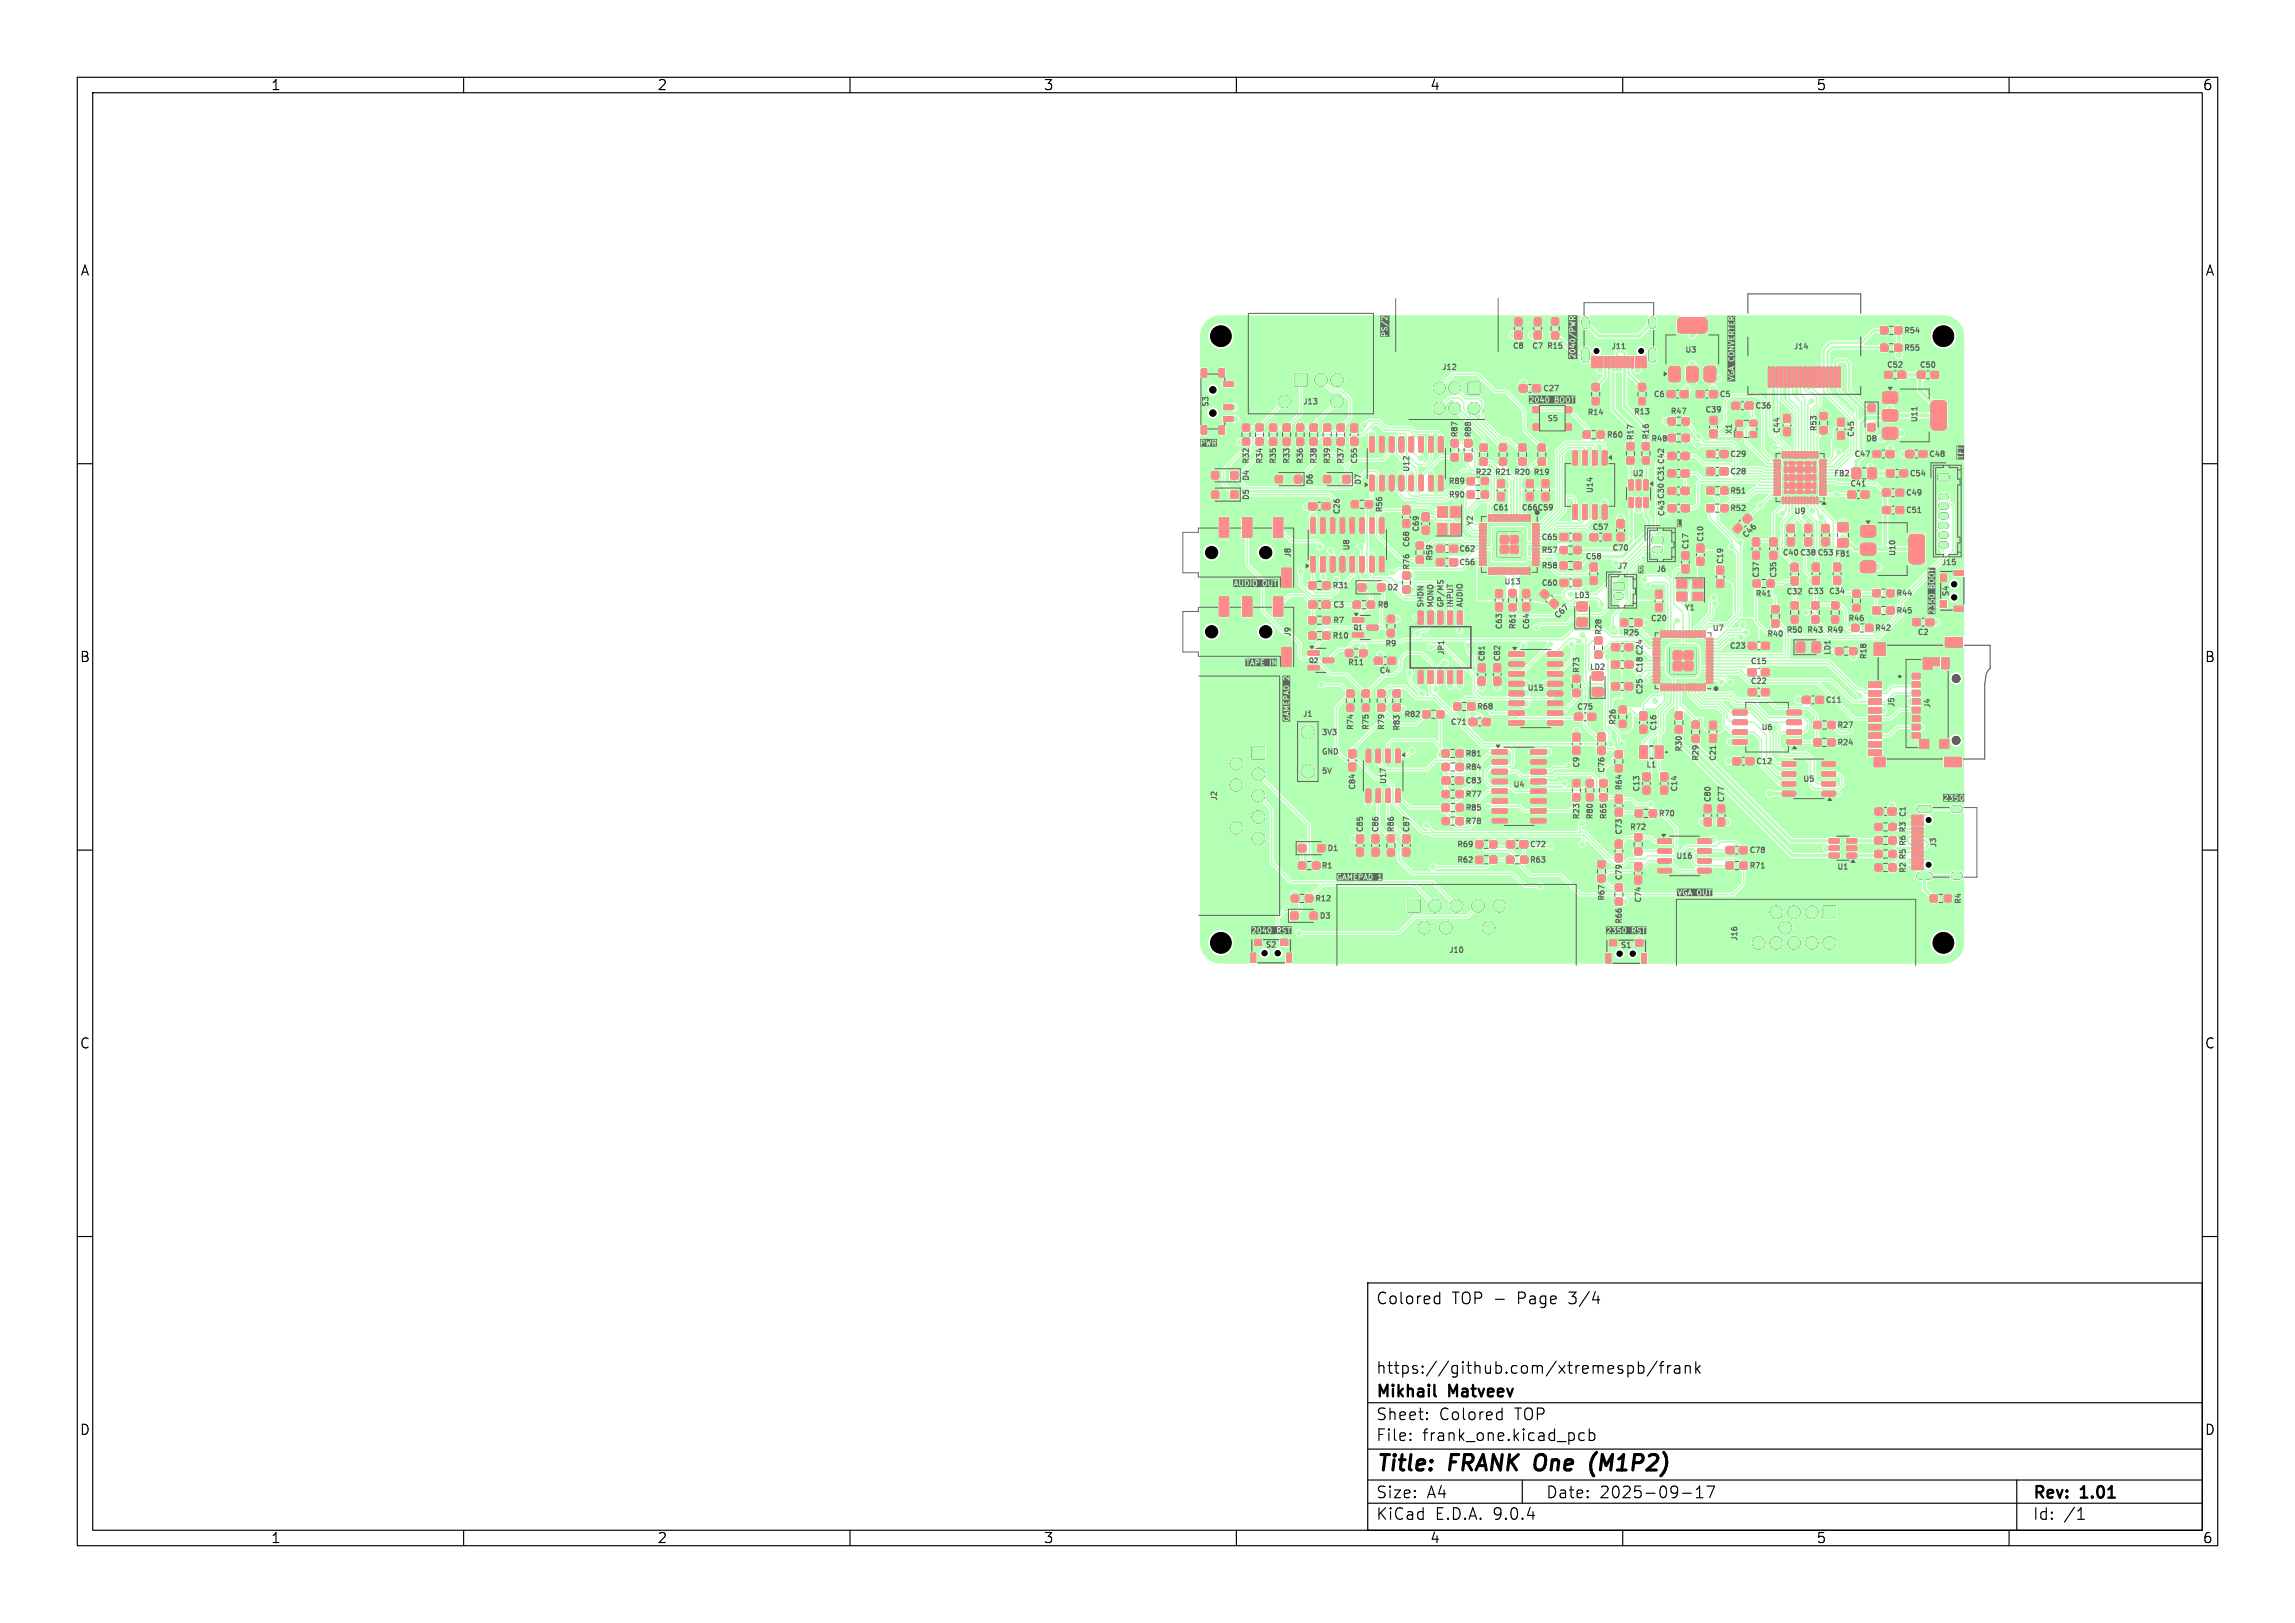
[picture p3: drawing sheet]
<svg xmlns="http://www.w3.org/2000/svg" width="297mm" height="210mm" viewBox="0 0 297 210" stroke-linecap="round" stroke-linejoin="round" font-family="sans-serif">
<defs><g id="words">
<g font-size="2.8">
<text x="178" y="190.9">Title:</text>
<text x="187.7" y="190.9">FRANK One</text>
<text x="207.4" y="190.9">(M1P2)</text>
</g>
<g font-size="2.1">
<text x="178" y="169">Colored</text>
<text x="187.9" y="169">TOP -</text>
<text x="196.5" y="169">Page</text>
<text x="203.3" y="169">3/4</text>
<text x="178" y="178">https://github.com/xtremespb/frank</text>
<text x="178" y="184">Sheet:</text>
<text x="178" y="181.2">Mikhail</text>
<text x="186.2" y="184">Colored</text>
<text x="187.6" y="181.2">Matveev</text>
<text x="196.1" y="184">TOP</text>
<text x="178" y="186.7">File:</text>
<text x="184.1" y="186.7">frank_one.kicad_pcb</text>
<text x="178" y="196.9">KiCad</text>
<text x="178" y="194.1">Size:</text>
<text x="184.7" y="194.1">A4</text>
<text x="185.7" y="196.9">E.D.A.</text>
<text x="193.3" y="196.9">9.0.4</text>
<text x="200" y="194.1">Date:</text>
<text x="207" y="194.1">2025-09-17</text>
<text x="263" y="194.3">Rev:</text>
<text x="263" y="196.9">Id:</text>
<text x="267.1" y="196.9">/1</text>
<text x="269.4" y="194.3">1.01</text>
</g>
<g font-size="1.8">
<text x="35" y="11.9">1</text>
<text x="85" y="11.9">2</text>
<text x="135" y="11.9">3</text>
<text x="185" y="11.9">4</text>
<text x="235" y="11.9">5</text>
<text x="285" y="11.9">6</text>
<text x="10.3" y="35.9">A</text>
<text x="285.4" y="35.9">A</text>
<text x="10.3" y="85.9">B</text>
<text x="285.3" y="85.9">B</text>
<text x="10.3" y="135.9">C</text>
<text x="285.3" y="135.9">C</text>
<text x="10.3" y="185.9">D</text>
<text x="285.3" y="185.9">D</text>
<text x="35" y="199.9">1</text>
<text x="85" y="199.9">2</text>
<text x="135" y="199.9">3</text>
<text x="185" y="199.9">4</text>
<text x="235" y="199.9">5</text>
<text x="285" y="199.9">6</text>
</g>
<g font-size="1" fill="#626262">
<text x="195.7" y="45.3">C8</text>
<text x="198.2" y="45.3">C7 R15</text>
<text x="208.4" y="45.4">J11</text>
<text x="218" y="45.8">U3</text>
<text x="232" y="45.4">J14</text>
<text x="244.1" y="47.8">C52</text>
<text x="246.3" y="43.3">R54</text>
<text x="246.3" y="45.6">R55</text>
<text x="248.3" y="47.8">C50</text>
<text x="156.6" y="52.8" transform="rotate(-90 156.6 52.8)">S3</text>
<text x="168.5" y="52.5">J13</text>
<text x="186.5" y="48.1">J12</text>
<text x="199.6" y="50.8">C27</text>
<text x="205.3" y="53.9">R14</text>
<text x="211.3" y="53.8">R13</text>
<text x="213.9" y="51.6">C6</text>
<text x="216.1" y="53.8">R47</text>
<text x="220.6" y="53.6">C39</text>
<text x="222.5" y="51.6">C5</text>
<text x="227.1" y="53.1">C36</text>
<text x="188.8" y="56.7" transform="rotate(-90 188.8 56.7)">R87</text>
<text x="190.6" y="56.7" transform="rotate(-90 190.6 56.7)">R88</text>
<text x="200.2" y="54.7">S5</text>
<text x="207.8" y="56.8">R60</text>
<text x="211.6" y="57.1" transform="rotate(-90 211.6 57.1)">R17</text>
<text x="213.6" y="57" transform="rotate(-90 213.6 57)">R16</text>
<text x="213.6" y="57.3">R48</text>
<text x="223.8" y="59.3">C29</text>
<text x="224.3" y="56.3" transform="rotate(-90 224.3 56.3)">X1</text>
<text x="230.5" y="56.2" transform="rotate(-90 230.5 56.2)">C44</text>
<text x="235.3" y="55.9" transform="rotate(-90 235.3 55.9)">R53</text>
<text x="239.8" y="59.3">C47</text>
<text x="240.1" y="56.7" transform="rotate(-90 240.1 56.7)">C45</text>
<text x="241.4" y="57.3">D8</text>
<text x="248.3" y="54.8" transform="rotate(-90 248.3 54.8)">U11</text>
<text x="249.6" y="59.3">C48</text>
<text x="161.8" y="64.8" transform="rotate(-90 161.8 64.8)">D5</text>
<text x="161.8" y="62.3" transform="rotate(-90 161.8 62.3)">D4</text>
<text x="161.8" y="60.2" transform="rotate(-90 161.8 60.2)">R32</text>
<text x="163.6" y="60.2" transform="rotate(-90 163.6 60.2)">R34</text>
<text x="165.3" y="60.2" transform="rotate(-90 165.3 60.2)">R35</text>
<text x="167.1" y="60.2" transform="rotate(-90 167.1 60.2)">R33</text>
<text x="168.8" y="60.2" transform="rotate(-90 168.8 60.2)">R36</text>
<text x="170.1" y="62.8" transform="rotate(-90 170.1 62.8)">D6</text>
<text x="170.6" y="60.2" transform="rotate(-90 170.6 60.2)">R38</text>
<text x="172.3" y="60.2" transform="rotate(-90 172.3 60.2)">R39</text>
<text x="174.1" y="60.2" transform="rotate(-90 174.1 60.2)">R37</text>
<text x="175.8" y="60.2" transform="rotate(-90 175.8 60.2)">C55</text>
<text x="176.3" y="62.8" transform="rotate(-90 176.3 62.8)">D7</text>
<text x="182.6" y="61.2" transform="rotate(-90 182.6 61.2)">U12</text>
<text x="187.3" y="62.8">R89</text>
<text x="187.3" y="64.6">R90</text>
<text x="190.9" y="61.6">R22</text>
<text x="193.4" y="61.6">R21</text>
<text x="195.9" y="61.6">R20</text>
<text x="198.4" y="61.6">R19</text>
<text x="206.3" y="63.9" transform="rotate(-90 206.3 63.9)">U14</text>
<text x="211.2" y="61.8">U2</text>
<text x="223.8" y="64.1">R51</text>
<text x="223.8" y="61.6">C28</text>
<text x="237.2" y="61.8">FB2</text>
<text x="239.3" y="63.1">C41</text>
<text x="246.6" y="64.3">C49</text>
<text x="247.1" y="61.8">C54</text>
<text x="173.6" y="66.7" transform="rotate(-90 173.6 66.7)">C26</text>
<text x="174.8" y="71.3" transform="rotate(-90 174.8 71.3)">U8</text>
<text x="179.1" y="66.4" transform="rotate(-90 179.1 66.4)">R56</text>
<text x="182.6" y="70.9" transform="rotate(-90 182.6 70.9)">C68</text>
<text x="183.8" y="68.9" transform="rotate(-90 183.8 68.9)">C69</text>
<text x="188.7" y="71.6">C62</text>
<text x="190.8" y="68.1" transform="rotate(-90 190.8 68.1)">Y2</text>
<text x="193.1" y="66.2">C61</text>
<text x="196.8" y="66.2">C66 C59</text>
<text x="199.3" y="70.1">C65</text>
<text x="199.3" y="71.7">R57</text>
<text x="206" y="68.8">C57</text>
<text x="208.6" y="71.4">C70</text>
<text x="215.6" y="66.9" transform="rotate(-90 215.6 66.9)">C43 C30 C31 C42</text>
<text x="218.7" y="71.1" transform="rotate(-90 218.7 71.1)">C17</text>
<text x="220.6" y="70.2" transform="rotate(-90 220.6 70.2)">C10</text>
<text x="223.8" y="66.3">R52</text>
<text x="226" y="69.9" transform="rotate(-45 226 69.9)">C46</text>
<text x="232.1" y="66.7">U9</text>
<text x="246.6" y="66.6">C51</text>
<text x="167.2" y="72.2" transform="rotate(-90 167.2 72.2)">J8</text>
<text x="172.3" y="76.3">R31</text>
<text x="179.4" y="76.6">D2</text>
<text x="182.6" y="73.8" transform="rotate(-90 182.6 73.8)">R76</text>
<text x="185.6" y="72.7" transform="rotate(-90 185.6 72.7)">R59</text>
<text x="188.7" y="73.3">C56</text>
<text x="194.6" y="75.8">U13</text>
<text x="199.3" y="73.7">R58</text>
<text x="199.3" y="76">C60</text>
<text x="203.6" y="77.6">LD3</text>
<text x="205.1" y="72.6">C58</text>
<text x="209.3" y="73.8">J7</text>
<text x="214.3" y="74.2">J6</text>
<text x="223.2" y="73.1" transform="rotate(-90 223.2 73.1)">C19</text>
<text x="227.1" y="77.4">R41</text>
<text x="227.8" y="74.9" transform="rotate(-90 227.8 74.9)">C37</text>
<text x="230.1" y="74.9" transform="rotate(-90 230.1 74.9)">C35</text>
<text x="230.6" y="72.1">C40 C38</text>
<text x="231.1" y="77.1">C32</text>
<text x="233.8" y="77.1">C33</text>
<text x="235.1" y="72.1">C53 FB1</text>
<text x="236.6" y="77.1">C34</text>
<text x="245.3" y="77.3">R44</text>
<text x="245.5" y="72.1" transform="rotate(-90 245.5 72.1)">U10</text>
<text x="251.2" y="73.3">J15</text>
<text x="252.4" y="77.3" transform="rotate(-90 252.4 77.3)">S4</text>
<text x="167.2" y="82.5" transform="rotate(-90 167.2 82.5)">J9</text>
<text x="172.3" y="82.8">R10</text>
<text x="172.4" y="80.8">R7</text>
<text x="172.4" y="78.8">C3</text>
<text x="178.2" y="78.8">R8</text>
<text x="179.2" y="83.8">R9</text>
<text x="184.4" y="78.7" transform="rotate(-90 184.4 78.7)">SHDN</text>
<text x="185.7" y="78.7" transform="rotate(-90 185.7 78.7)">MONO</text>
<text x="187" y="78.7" transform="rotate(-90 187 78.7)">GP/MS</text>
<text x="188.2" y="78.7" transform="rotate(-90 188.2 78.7)">INPUT</text>
<text x="189.5" y="78.7" transform="rotate(-90 189.5 78.7)">AUDIO</text>
<text x="194.6" y="81.6" transform="rotate(-90 194.6 81.6)">C63</text>
<text x="196.3" y="81.6" transform="rotate(-90 196.3 81.6)">R61</text>
<text x="198.1" y="81.6" transform="rotate(-90 198.1 81.6)">C64</text>
<text x="201.7" y="80.3" transform="rotate(-45 201.7 80.3)">C67</text>
<text x="207.4" y="82.2" transform="rotate(-90 207.4 82.2)">R28</text>
<text x="210" y="82.4">R25</text>
<text x="213.5" y="80.6">C20</text>
<text x="217.9" y="79.2">Y1</text>
<text x="221.5" y="81.8">U7</text>
<text x="228.6" y="82.6">R40</text>
<text x="231.1" y="82.1">R50</text>
<text x="233.8" y="82.1">R43</text>
<text x="236.3" y="82.1">R49</text>
<text x="239.1" y="80.6">R46</text>
<text x="242.6" y="81.8">R42</text>
<text x="245.3" y="79.6">R45</text>
<text x="248.1" y="82.4">C2</text>
<text x="174.3" y="86.3">R11</text>
<text x="178.4" y="87.3">C4</text>
<text x="187.1" y="84.9" transform="rotate(-90 187.1 84.9)">JP1</text>
<text x="192.3" y="85.7" transform="rotate(-90 192.3 85.7)">C81</text>
<text x="194.3" y="85.7" transform="rotate(-90 194.3 85.7)">C82</text>
<text x="197.6" y="89.6">U15</text>
<text x="204.6" y="87.2" transform="rotate(-90 204.6 87.2)">R73</text>
<text x="205.6" y="86.9">LD2</text>
<text x="212.7" y="90" transform="rotate(-90 212.7 90)">C25</text>
<text x="212.7" y="87.2" transform="rotate(-90 212.7 87.2)">C18</text>
<text x="212.7" y="84.9" transform="rotate(-90 212.7 84.9)">C24</text>
<text x="223.7" y="84.1">C23</text>
<text x="226.5" y="88.7">C22</text>
<text x="226.5" y="86.1">C15</text>
<text x="237.1" y="84.9" transform="rotate(-90 237.1 84.9)">LD1</text>
<text x="241.7" y="85.4" transform="rotate(-90 241.7 85.4)">R18</text>
<text x="168.5" y="92.9">J1</text>
<text x="171" y="95.3">3V3</text>
<text x="175.3" y="94.6" transform="rotate(-90 175.3 94.6)">R74</text>
<text x="177.3" y="94.6" transform="rotate(-90 177.3 94.6)">R75</text>
<text x="179.3" y="94.6" transform="rotate(-90 179.3 94.6)">R79</text>
<text x="181.3" y="94.7" transform="rotate(-90 181.3 94.7)">R83</text>
<text x="181.6" y="93">R82</text>
<text x="187.6" y="94">C71</text>
<text x="191.1" y="92">R68</text>
<text x="204" y="92">C75</text>
<text x="209.3" y="93.9" transform="rotate(-90 209.3 93.9)">R26</text>
<text x="214.5" y="94.7" transform="rotate(-90 214.5 94.7)">C16</text>
<text x="227.8" y="94.7">U6</text>
<text x="236.2" y="91.1">C11</text>
<text x="237.7" y="94.4">R27</text>
<text x="245.3" y="91.6" transform="rotate(-90 245.3 91.6)">J5</text>
<text x="250" y="91.7" transform="rotate(-90 250 91.7)">J4</text>
<text x="171" y="100.3">5V</text>
<text x="171" y="97.8">GND</text>
<text x="179.6" y="101.6" transform="rotate(-90 179.6 101.6)">U17</text>
<text x="189.6" y="101.6">C83</text>
<text x="189.6" y="99.8">R84</text>
<text x="189.6" y="98.1">R81</text>
<text x="204.6" y="99.5" transform="rotate(-90 204.6 99.5)">C9</text>
<text x="207.8" y="100.2" transform="rotate(-90 207.8 100.2)">C76</text>
<text x="213" y="99.5">L1</text>
<text x="217.8" y="97.4" transform="rotate(-90 217.8 97.4)">R30</text>
<text x="220" y="98.6" transform="rotate(-90 220 98.6)">R29</text>
<text x="222.2" y="98.6" transform="rotate(-90 222.2 98.6)">C21</text>
<text x="227.2" y="99.1">C12</text>
<text x="233.2" y="101.3">U5</text>
<text x="237.7" y="96.6">R24</text>
<text x="157.7" y="103.7" transform="rotate(-90 157.7 103.7)">J2</text>
<text x="175.6" y="102.3" transform="rotate(-90 175.6 102.3)">C84</text>
<text x="176.6" y="107.8" transform="rotate(-90 176.6 107.8)">C85</text>
<text x="178.6" y="107.8" transform="rotate(-90 178.6 107.8)">C86</text>
<text x="180.6" y="107.8" transform="rotate(-90 180.6 107.8)">R86</text>
<text x="182.6" y="107.8" transform="rotate(-90 182.6 107.8)">C87</text>
<text x="189.6" y="106.8">R78</text>
<text x="189.6" y="105.1">R85</text>
<text x="189.6" y="103.3">R77</text>
<text x="195.7" y="102.1">U4</text>
<text x="204.6" y="106.2" transform="rotate(-90 204.6 106.2)">R23</text>
<text x="206.3" y="106.2" transform="rotate(-90 206.3 106.2)">R80</text>
<text x="208.1" y="106.2" transform="rotate(-90 208.1 106.2)">R65</text>
<text x="210.1" y="102.4" transform="rotate(-90 210.1 102.4)">R64</text>
<text x="210.8" y="107.6">R72</text>
<text x="212.3" y="102.5" transform="rotate(-90 212.3 102.5)">C13</text>
<text x="214.6" y="105.8">R70</text>
<text x="217.2" y="102.5" transform="rotate(-90 217.2 102.5)">C14</text>
<text x="221.6" y="103.9" transform="rotate(-90 221.6 103.9)">C80</text>
<text x="223.3" y="103.9" transform="rotate(-90 223.3 103.9)">C77</text>
<text x="246.8" y="105.8" transform="rotate(-90 246.8 105.8)">C1</text>
<text x="170.9" y="112.6">R1</text>
<text x="171.7" y="110.3">D1</text>
<text x="188.4" y="111.8">R62</text>
<text x="188.4" y="109.8">R69</text>
<text x="197.9" y="111.8">R63</text>
<text x="197.9" y="109.8">C72</text>
<text x="210.1" y="108.2" transform="rotate(-90 210.1 108.2)">C73</text>
<text x="216.8" y="111.3">U16</text>
<text x="226.3" y="110.6">C78</text>
<text x="226.3" y="112.6">R71</text>
<text x="237.7" y="112.7">U1</text>
<text x="246.8" y="113.1" transform="rotate(-90 246.8 113.1)">R2 R5 R6 R3</text>
<text x="250.7" y="109.7" transform="rotate(-90 250.7 109.7)">J3</text>
<text x="170.1" y="116.8">R12</text>
<text x="170.7" y="119.1">D3</text>
<text x="207.8" y="116.7" transform="rotate(-90 207.8 116.7)">R67</text>
<text x="210.1" y="119.7" transform="rotate(-90 210.1 119.7)">R66</text>
<text x="210.1" y="114" transform="rotate(-90 210.1 114)">C79</text>
<text x="212.6" y="116.9" transform="rotate(-90 212.6 116.9)">C74</text>
<text x="254" y="117.1" transform="rotate(-90 254 117.1)">R4</text>
<text x="163.7" y="122.8">S2</text>
<text x="187.4" y="123.5">J10</text>
<text x="209.6" y="122.9">S1</text>
<text x="225" y="121.8" transform="rotate(-90 225 121.8)">J16</text>
</g>
<g font-size=".8" fill="#626262">
<text x="175" y="81.7">Q1</text>
<text x="169.3" y="86">Q2</text>
</g>
</g></defs>
<g fill="none" stroke="#000" stroke-width=".15">
<path d="M10 10h277v190h-277zM12 12h273v186h-273zM60 10v2M110 10v2M160 10v2M210 10v2M260 10v2M10 60h2M285 60h2M10 110h2M285 110h2M10 160h2"/>
<path d="M177 166h108v32h-108zM185.9 167.7l.4 .1M186.3 167.2v1.5M186.3 168.6l-.4 .1M206.1 168.2h.9M210.7 176.8l.4-.1 .3 .3v.4l-.2 .2-.1 .1-.4-.1M212 176.8l.5-.1 .2 .3v.4l-.1 .2-.1 .1-.5-.1M212 176.2v1.5M214.5 176.1l-1.3 2M214.7 176.7h.6M215.3 176.2l-.3 .1v.1v1.3M215.8 176.7v1"/>
<path d="M216.2 176.7a.38 .38 0 0 0-.4 .3M216.7 176.8l.2-.1 .4 .1 .1 .9M217.4 177.1h-.5a.29 .29 0 0 0-.2 .3 .29 .29 0 0 0 .2 .3l.5-.1M218.1 176.8a.37 .37 0 0 1 .6 .1v.8M218.1 176.7v1M219.5 176.2v1.5M219.6 177.1l.4 .6M220 176.7l-.5 .6M285 160h2M60 198v2M110 198v2M160 198v2"/>
<path d="M177 194.5h108M177 191.5h108M177 187.5h108M177 181.5h108M182.5 186.3h.1l-.1 .1M182.5 186.3v.1M182.5 185.5v.1M182.5 185.5h.1l-.1 .1M184.7 183.6v.1M184.7 183.6h-.1l.1 .1M184.7 182.8v.1M184.7 182.8h-.1l.1 .1"/>
<path d="M194 182.7l.4 .1M194.4 182.2v1.5M194.4 183.6l-.4 .1M197 191.5v3M205 185.5l-.4-.1-.3 .3v.4l.2 .2 .1 .1 .4-.1M205.7 185.5l.4-.1 .3 .3v.4l-.2 .2-.1 .1-.4-.1M205.7 184.9v1.5M210 198v2M217.7 193.2h1.2M219.5 193.8h.9M219.5 192.7l.5-.4v1.5M220.9 192.3h1l-.7 1.5"/>
<path d="M260 198v2M261 191.5v6.5M268.9 196.6h.8M269 195.5l.3-.4v1.5"/>
</g>
<path d="M205.9 190.4l.4 .6M206.6 187.9l-.4 .6-.3 .8" fill="none" stroke="#000" stroke-width=".4"/>
<path d="M185.6 180.5l.2 .2" fill="none" stroke="#000" stroke-width=".3"/>
<g fill="#000" stroke="#000" stroke-width=".13">
<path d="M155.5 55.1l.7 .1-.1 1-.6-.1zM155.5 47.7l.7 .1-.1 1-.6-.1zM157.8 55.1l.7 .1-.1 1-.6-.1zM157.8 47.7l.7 .1-.1 1-.6-.1zM158.4 49.4h1.1l.1 .5-1.2 .1zM158.4 52.4h1.1l.1 .5-1.2 .1zM158.4 53.9h1.1l.1 .5-1.2 .1zM160.8 54.9h.2h.7v.2v.7h-.2h-.7v-.2zM160.8 56.7h.2h.7v.2v.7l-.2 .1-.7-.1v-.2zM162.6 54.9h.2h.6l.1 .2-.1 .7h-.2h-.6l-.1-.2zM162.6 56.7h.2h.6l.1 .2-.1 .7-.2 .1-.6-.1-.1-.2zM164.3 54.9h.2h.7v.2v.7h-.2h-.7v-.2z"/>
<path d="M164.3 56.7h.2h.7v.2v.7l-.2 .1-.7-.1v-.2zM166.1 54.9h.2h.6l.1 .2-.1 .7h-.2h-.6l-.1-.2zM166.1 56.7h.2h.6l.1 .2-.1 .7-.2 .1-.6-.1-.1-.2zM167.8 54.9h.2h.7v.2v.7h-.2h-.7v-.2zM167.8 56.7h.2h.7v.2v.7l-.2 .1-.7-.1v-.2zM167.6 48.4h1.5v1.6h-1.5zM169.6 54.9h.2h.6l.1 .2-.1 .7h-.2h-.6l-.1-.2zM169.6 56.7h.2h.6l.1 .2-.1 .7-.2 .1-.6-.1-.1-.2zM171.3 54.9h.2h.7v.2v.7h-.2h-.7v-.2zM171.3 56.7h.2h.7v.2v.7l-.2 .1-.7-.1v-.2zM173.1 54.9h.2h.6l.1 .2-.1 .7h-.2h-.6l-.1-.2zM173.1 56.7h.2h.6l.1 .2-.1 .7-.2 .1-.6-.1-.1-.2z"/>
<path d="M174.8 54.9h.2h.7v.2v.8h-.2h-.7v-.2zM174.8 56.6h.2h.7v.2v.8l-.2 .1-.7-.1v-.2zM177.3 56.5h.4l.1 .1 .1 1.8-.1 .1h-.4l-.1-.1zM178.6 56.5h.4l.1 .1v1.8l-.1 .1h-.3l-.2-.1zM179.8 56.5h.4l.2 .1v1.8l-.1 .1h-.4l-.1-.1zM181.1 56.5h.4l.2 .1v1.8l-.1 .1h-.4l-.1-.1zM182.4 56.5h.4l.1 .1v1.8l-.1 .1h-.3l-.2-.1zM183.6 56.5h.5l.1 .1v1.8l-.1 .1h-.3l-.2-.1zM184.9 56.5h.4l.2 .1v1.8l-.1 .1h-.4l-.1-.1zM186.2 56.5h.4l.1 .1v1.8v.1h-.4l-.1-.1zM187.8 58.7h.2h.7v.2v.7l-.2 .1-.7-.1v-.2zM187.8 56.9h.2h.7v.2v.7h-.2h-.7v-.2z"/>
<path d="M189.6 58.7h.2h.6l.1 .2-.1 .7-.2 .1-.6-.1-.1-.2zM189.6 56.9h.2h.6l.1 .2-.1 .7h-.2h-.6l-.1-.2zM190 49.5h1.5v1.5h-1.5zM191.6 57.5l.2-.1 .6 .1 .1 .2-.1 .6-.2 .1-.6-.1-.1-.1zM194.1 57.5l.2-.1 .6 .1 .1 .2-.1 .6-.2 .1-.6-.1-.1-.1zM196.1 42.9l.2-.1 .6 .1 .1 .2-.1 .7-.2 .1-.6-.1-.1-.1zM196.1 41.2l.2-.1 .6 .1 .1 .1-.1 .8-.2 .1-.6-.1-.1-.2zM196.7 49.8h.1h.8l.1 .2-.1 .7h-.2h-.7l-.1-.2zM196.6 57.5l.2-.1 .6 .1 .1 .2-.1 .6-.1 .1-.7-.1-.1-.1zM198.4 49.8h.2h.7l.1 .2-.1 .7h-.1h-.8l-.1-.2zM198.4 52.6h.8v.8h-.8zM198.4 54.9h.8v.7h-.8z"/>
<path d="M198.6 42.9l.2-.1 .6 .1 .1 .2-.1 .7-.2 .1-.6-.1-.1-.1zM198.6 41.2l.2-.1 .6 .1 .1 .1-.1 .8-.2 .1-.6-.1-.1-.2zM199.1 57.5l.2-.1 .6 .1 .1 .2-.1 .6-.1 .1-.7-.1v-.1zM200.8 43l.2-.1 .7 .1v.2v.6l-.2 .1-.7-.1v-.1zM200.8 41.2l.2-.1 .7 .1v.1v.7l-.2 .1-.7-.1v-.2zM202.6 52.6h.8v.8h-.8zM202.6 54.9h.8v.7h-.8zM203.6 58.3h.4l.1 .1v1.7v.1h-.4l-.1-.1zM204.9 58.3h.4l.1 .1v1.7l-.1 .1h-.3l-.2-.1zM204.9 55.8h.2h.7v.2v.7h-.2h-.7v-.2zM206.1 51.5l.2-.1 .6 .1 .1 .2-.1 .6-.2 .1-.6-.1-.1-.1zM206.1 49.7l.2-.1 .6 .1 .1 .1-.1 .7-.2 .1-.6-.1-.1-.2z"/>
<path d="M206.1 58.3h.4l.2 .1v1.7l-.1 .1h-.4l-.1-.1zM206 46.1h.6v1.5h-.6zM206.8 46.1h.5v1.5h-.5zM206.7 55.8h.2h.7v.2v.7h-.2h-.7v-.2zM207.4 58.3h.4l.1 .1 .1 1.7-.1 .1h-.4l-.1-.1zM207.6 46.1h.3v1.5h-.3zM208.1 46.1h.3v1.5h-.3zM208.6 46.1h.3v1.5h-.3zM209.1 46.1h.3v1.5h-.3zM209.6 46.1h.3v1.5h-.3zM210.1 46.1h.3v1.5h-.3zM210.6 57.3h.2h.6l.1 .2-.1 .7h-.2h-.6l-.1-.2z"/>
<path d="M210.6 46.1h.3v1.5h-.3zM211.1 46.1h.3v1.5h-.3zM211.7 46.1h.5v1.5h-.5zM212.1 51.5l.2-.1 .6 .1 .1 .2-.1 .6-.2 .1-.6-.1-.1-.1zM212.1 49.7l.2-.1 .6 .1 .1 .1-.1 .7-.2 .1-.6-.1-.1-.2zM212.6 57.3h.2h.6l.1 .2-.1 .7h-.2h-.6l-.1-.2zM212.4 46.1h.6v1.5h-.6zM216.1 47.5l1-.1 .3 .2v1.4l-.1 .3-1 .1-.3-.2v-1.4zM215.8 50.6l.2-.1 .7 .1 .1 .2-.1 .6-.2 .1-.7-.1-.1-.2zM215.9 56.3l.2-.1 .7 .1v.1v.7h-.2h-.7l-.1-.2zM215.9 54.1l.2-.1 .7 .1v.2v.6l-.2 .1-.7-.1-.1-.2zM215.9 58.6l.1-.1 .8 .1 .1 .2-.1 .6-.2 .1-.7-.1-.1-.2z"/>
<path d="M217.2 41.2l.4-.1 3 .1 .3 .3-.1 1.3-.2 .2-.2 .1-3-.1-.2-.2-.1-.2v-1.1zM217.5 50.6l.2-.1 .7 .1 .1 .2-.1 .6-.1 .1-.8-.1-.1-.2zM217.6 58.6l.2-.1 .7 .1 .1 .2-.1 .6-.1 .1-.8-.1-.1-.2zM218.3 47.6l.3-.2h.9l.2 .2 .1 1.4-.2 .3-1 .1-.3-.2-.1-.2zM217.7 56.3l.2-.1 .7 .1 .1 .1-.1 .7h-.2h-.7v-.2zM217.7 54.1l.2-.1 .7 .1 .1 .2-.1 .6-.2 .1-.7-.1v-.2zM219.6 50.6l.1-.1 .8 .1 .1 .2-.1 .6-.2 .1-.7-.1-.1-.2zM220.7 47.5l1-.1 .3 .2v1.4l-.1 .3-1 .1-.3-.2v-1.4zM221.3 55.6h.2h.7v.2v.8l-.2 .1-.7-.1v-.2zM221.3 53.9h.2h.7v.2v.8h-.2h-.7v-.2zM220.9 58.3h.2h.8v.2v.7h-.2h-.8l-.1-.2zM221.3 50.6l.1-.1 .8 .1 .1 .2-.1 .6-.2 .1-.7-.1-.1-.2z"/>
<path d="M222.6 58.3h.2h.8v.2v.7h-.2h-.8v-.2zM224.7 55.9h.8v.7h-.8zM224.7 54.4h.8v.7h-.8zM224.2 52.1l.1-.1 .8 .1 .1 .2-.1 .6-.2 .1-.7-.1-.1-.2zM226.5 55.9h.8v.7h-.8zM226.5 54.4h.8v.7h-.8zM225.9 52.1l.2-.1 .7 .1 .1 .2-.1 .6-.1 .1-.8-.1-.1-.2zM225.7 41.1l.9-.1 .3 .2v1.6l-.1 .3h-.9l-.3-.1-.1-1.6zM225.7 46.4h1l.2 .2v2.7v.2l-.2 .2h-.9l-.2-.3-.1-2.7zM228.8 47.5h.4v2.6h-.4zM229.3 47.5h.3v2.6h-.3zM229.8 47.5h.3v2.6h-.3z"/>
<path d="M229.6 59.5h.8v.2h-.8zM230.3 47.5h.3v2.6h-.3zM230.7 58.4l.1 .1v.8l-.2-.1zM230.8 55.4l.2-.1 .7 .1v.2v.7l-.2 .1-.7-.1v-.1zM230.8 53.7l.2-.1 .7 .1v.1v.8l-.2 .1-.7-.1v-.2zM230.8 47.5h.3v2.6h-.3zM231.1 58.4l.1 .1v.8l-.1-.1zM231.5 58.4l.2 .1-.1 .8-.2-.1zM231.4 47.5h.3v2.6h-.3zM231.9 58.4l.1 .1v.8l-.1-.1zM231.9 47.5h.3v2.6h-.3zM232.3 58.4l.2 .1-.1 .8-.2-.1z"/>
<path d="M232.3 47.5h.3v2.6h-.3zM232.7 58.4l.1 .1v.8l-.2-.1zM232.8 47.5h.3v2.6h-.3zM233.1 58.4l.2 .1-.1 .8-.2-.1zM233.5 58.4l.1 .1v.8l-.2-.1zM233.3 47.5h.3v2.6h-.3zM233.9 58.4l.2 .1-.1 .8-.2-.1zM233.8 47.5h.3v2.6h-.3zM234.3 58.4l.1 .1v.8l-.2-.1zM234.4 47.5h.2v2.6h-.2zM234.7 58.4l.2 .1-.1 .8-.2-.1zM230.8 59.7h4.2v4.2h-4.2z"/>
<path d="M234.9 47.5h.3v2.6h-.3zM235.1 58.4l.1 .1v.8l-.2-.1zM235.3 47.5h.4v2.6h-.4zM235.8 47.5h.3v2.6h-.3zM235.6 53.4h.2h.6l.1 .2-.1 .7h-.2h-.6l-.1-.2zM235.6 55.2h.2h.6l.1 .2-.1 .7-.2 .1-.6-.1-.1-.2zM235.5 59.5h.8v.2h-.8zM236.3 47.5h.3v2.6h-.3zM236.8 47.5h.3v2.6h-.3zM237.3 47.5h.3v2.6h-.3zM237.8 55.9l.2-.1 .7 .1v.2v.7l-.2 .1-.7-.1v-.1zM237.8 54.2l.2-.1 .7 .1v.1v.8l-.2 .1-.7-.1v-.2z"/>
<path d="M237.9 47.5h.2v2.6h-.2zM240.2 46.4h1l.2 .2v2.7v.2l-.2 .2h-.9l-.2-.3-.1-2.7zM240.2 41.1l.9-.1 .3 .2v1.6l-.1 .3h-.9l-.3-.1-.1-1.6zM241.8 52.4l.2-.1 .6 .1 .1 .1-.1 .7-.1 .1-.7-.1-.1-.2zM241.8 54.9l.2-.1 .6 .1 .1 .1-.1 .7-.1 .1-.7-.1-.1-.2zM243.4 42.3h.2h.7v.2v.7h-.2h-.7l-.1-.2zM243.4 44.6l.2-.1 .7 .1v.2v.6l-.2 .1-.7-.1-.1-.2zM242.4 58.3h.2h.8v.2v.7h-.2h-.8l-.1-.2zM243.7 50.9l.3-.2 1.4 .1 .2 .3-.1 .9-.3 .2-1.4-.1-.2-.3zM243.7 53.2l.3-.2 1.4 .1 .2 .3-.1 .9-.3 .2-1.4-.1-.2-.3zM243.7 55.5l.3-.2 1.4 .1 .2 .3-.1 .9-.3 .2-1.4-.1-.2-.3zM243.9 48.1l.2-.1 .8 .1v.2v.6l-.2 .1-.8-.1-.1-.2z"/>
<path d="M244.1 58.3h.2h.8l.1 .2-.1 .7h-.2h-.8v-.2zM245.2 42.3h.2h.7v.2v.7h-.2h-.7v-.2zM245.2 44.6l.2-.1 .7 .1v.2v.6l-.2 .1-.7-.1v-.2zM246.7 58.3h.1h.8l.1 .2-.1 .7h-.2h-.7l-.1-.2zM245.6 48.1l.2-.1 .8 .1v.2v.6l-.2 .1-.8-.1v-.2zM248.2 48.1l.1-.1 .8 .1 .1 .2-.1 .6-.2 .1-.7-.1-.1-.2zM248.4 58.3h.2h.7l.1 .2-.1 .7h-.1h-.8l-.1-.2zM249.9 48.1l.2-.1 .7 .1 .1 .2-.1 .6-.1 .1-.8-.1-.1-.2zM250 52l.3-.1h1.1h.2l.2 .2 .1 3.1-.1 .2-.2 .2h-1.3l-.3-.2-.1-3zM156.8 63.6l.2-.1 .7 .1 .1 .2-.1 .6-.2 .1-.7-.1-.1-.1zM156.8 61.1l.2-.1 .7 .1 .1 .2-.1 .6-.2 .1-.7-.1-.1-.1zM157.8 77.3h1.2v2.5h-1.2z"/>
<path d="M157.8 67h1.2v2.5h-1.2zM159.3 63.6l.2-.1 .7 .1v.2v.6l-.2 .1-.7-.1v-.1zM159.3 61.1l.2-.1 .7 .1v.2v.6l-.2 .1-.7-.1v-.1zM160.8 77.3h1.2v2.5h-1.2zM160.8 67h1.2v2.5h-1.2zM164.8 77.3h1.2v2.5h-1.2zM164.8 67h1.2v2.5h-1.2zM165.9 73.5h1.2v2.5h-1.2zM165.1 61.6l.1-.1 .7 .1 .1 .2-.1 .6-.2 .1-.6-.1-.1-.1zM167.6 61.6l.1-.1 .7 .1 .1 .2-.1 .6-.2 .1-.6-.1-.1-.1zM169.4 77.8h.2h.8v.2v.7h-.2h-.8l-.1-.2zM169.7 72h.4l.1 .1v1.8l-.1 .1h-.3l-.2-.1z"/>
<path d="M169.7 67h.4l.1 .1v1.8l-.1 .1h-.3l-.2-.1zM169.4 75.3h.2h.7v.2v.7h-.2h-.7l-.1-.2zM169.4 65.1l.2-.1 .8 .1v.2v.6l-.2 .1-.8-.1-.1-.2zM170.9 72h.4l.2 .1v1.8l-.1 .1h-.4l-.1-.1zM170.9 67h.4l.2 .1v1.8l-.1 .1h-.4l-.1-.1zM171.1 77.8h.2h.8l.1 .2-.1 .7h-.2h-.8v-.2zM171.2 75.3h.2h.7l.1 .2-.1 .7h-.2h-.7v-.2zM171.1 65.1l.2-.1 .8 .1 .1 .2-.1 .6-.2 .1-.8-.1v-.2zM171.3 61.6l.2-.1 .7 .1v.2v.6l-.2 .1-.7-.1-.1-.1zM172.2 72h.4l.1 .1 .1 1.8-.1 .1h-.4l-.1-.1zM172.2 67h.4l.1 .1 .1 1.8-.1 .1h-.4l-.1-.1zM173.5 72h.4l.1 .1v1.8l-.1 .1h-.3l-.2-.1z"/>
<path d="M173.5 67h.4l.1 .1v1.8l-.1 .1h-.3l-.2-.1zM173.8 61.6l.2-.1 .7 .1v.2v.6l-.2 .1-.7-.1v-.1zM174.9 64.8h.2h.7v.2v.7h-.2h-.7v-.2zM174.7 72h.5l.1 .1v1.8l-.1 .1h-.3l-.2-.1zM174.7 67h.5l.1 .1v1.8l-.1 .1h-.3l-.2-.1zM175.2 77.8h.1h.7l.1 .2-.1 .7h-.2h-.6l-.1-.2zM175.8 75.6l.2-.1 .7 .1 .1 .2-.1 .6-.2 .1-.7-.1-.1-.1zM176 72h.4l.2 .1v1.8l-.1 .1h-.4l-.1-.1zM176 67h.4l.2 .1v1.8l-.1 .1h-.4l-.1-.1zM176.7 64.8h.2h.7v.2v.7h-.2h-.7v-.2zM177 77.8h.2h.6l.1 .2-.1 .7h-.1h-.7l-.1-.2zM177.3 72h.4l.1 .1v1.8l-.1 .1h-.3l-.1-.1z"/>
<path d="M177.3 67h.4l.1 .1v1.8l-.1 .1h-.3l-.1-.1zM177.3 61.5h.4l.1 .1 .1 1.8-.1 .1h-.4l-.1-.1zM178.3 75.6l.2-.1 .7 .1v.2v.6l-.2 .1-.7-.1-.1-.1zM178.6 72h.4l.1 .1v1.8l-.1 .1h-.3l-.2-.1zM178.6 67h.4l.1 .1v1.8l-.1 .1h-.3l-.2-.1zM178.6 61.5h.4l.1 .1v1.8l-.1 .1h-.3l-.2-.1zM179.8 61.5h.4l.2 .1v1.8l-.1 .1h-.4l-.1-.1zM179.6 79.7l.2-.1 .6 .1 .1 .1-.1 .7-.2 .1-.6-.1-.1-.2zM181.1 61.5h.4l.2 .1v1.8l-.1 .1h-.4l-.1-.1zM181.6 75.9l.2-.1 .6 .1 .1 .1-.1 .7-.2 .1-.6-.1-.1-.2zM181.6 74.1l.2-.1 .6 .1 .1 .1-.1 .7-.2 .1-.6-.1-.1-.2zM181.6 65.6l.2-.1 .6 .1 .1 .1-.1 .8-.2 .1-.6-.1-.1-.2z"/>
<path d="M181.6 67.3l.2-.1 .6 .1 .1 .2-.1 .7-.2 .1-.6-.1-.1-.1zM182.4 61.5h.4l.1 .1v1.8l-.1 .1h-.3l-.2-.1zM183.6 61.5h.5l.1 .1v1.8l-.1 .1h-.3l-.2-.1zM183.3 70.2l.2-.1 .7 .1v.1v.7l-.2 .1-.7-.1v-.2zM183.3 72l.2-.1 .7 .1v.2v.6l-.2 .1-.7-.1v-.1zM184.1 66.4h.2h.6l.1 .2-.1 .8h-.2h-.6l-.1-.2zM184.1 68.1h.2h.6l.1 .2-.1 .8-.2 .1-.6-.1-.1-.2zM184.9 61.5h.4l.2 .1v1.8l-.1 .1h-.4l-.1-.1zM186.2 61.5h.4l.1 .1v1.8v.1h-.4l-.1-.1zM185.9 72.3h.2h.8v.2v.7h-.2h-.8l-.1-.2zM185.9 70.6l.2-.1 .8 .1v.2v.6l-.2 .1-.8-.1v-.2zM186 65.6h1.2v1.4h-1.2z"/>
<path d="M186 67.8h1.2v1.4h-1.2zM187.6 72.3h.2h.8l.1 .2-.1 .7h-.2h-.8v-.2zM187.7 70.6l.1-.1 .8 .1 .1 .2-.1 .6-.2 .1-.7-.1-.1-.2zM187.7 67.8h1.3v1.4h-1.3zM187.7 65.6h1.3v1.4h-1.3zM189.9 61.8h.2h.7v.2v.7h-.2h-.7l-.1-.2zM189.9 63.6l.2-.1 .7 .1v.2v.6l-.2 .1-.7-.1-.1-.2zM191.7 61.8h.2h.7v.2v.7h-.2h-.7v-.2zM191.7 63.6l.2-.1 .7 .1v.2v.6l-.2 .1-.7-.1v-.2zM191.6 59.3h.2h.6l.1 .2-.1 .7h-.2h-.6l-.1-.2zM191.5 67.8h.8v.1l-.8 .1zM191.5 68.2h.8v.1l-.8 .1z"/>
<path d="M191.5 68.6h.8v.1l-.8 .1zM191.5 69h.8v.1l-.8 .1zM191.5 69.4h.8v.1l-.8 .1zM191.5 69.8h.8v.1l-.8 .1zM191.5 70.2h.8v.1l-.8 .1zM191.5 70.6h.8v.1l-.8 .1zM191.5 71h.8v.1l-.8 .1zM191.5 71.4h.8v.1l-.8 .1zM191.5 71.8h.8v.1l-.8 .1zM191.5 72.2h.8v.1l-.8 .1zM191.5 72.6h.8v.1l-.8 .1zM191.5 73h.8v.1l-.8 .1z"/>
<path d="M192.6 66.6h.2v.9l-.2-.1zM192.6 73.5h.2v.8h-.2zM193 66.6h.2v.9l-.2-.1zM193 73.5h.2v.8h-.2zM193.4 66.6h.2v.9l-.2-.1zM193.4 73.5h.2v.8h-.2zM193.8 66.6h.2v.9l-.2-.1zM193.8 73.5h.2v.8h-.2zM193.9 63.8h.1h.7v.2v.8h-.2h-.6l-.1-.2zM193.9 62.1l.1-.1 .7 .1v.2v.7l-.2 .1-.6-.1-.1-.1zM193.6 76.3h.2h.6l.1 .2-.1 .8-.2 .1-.6-.1-.1-.2zM193.6 78.1l.2-.1 .6 .1 .1 .1-.1 .8-.2 .1-.6-.1-.1-.2z"/>
<path d="M194.1 59.3h.2h.6l.1 .2-.1 .7h-.2h-.6l-.1-.2zM194.2 66.6h.2v.9l-.2-.1zM194.2 73.5h.2v.8h-.2zM194.6 66.6h.2v.9l-.2-.1zM194.6 73.5h.2v.8h-.2zM195 66.6h.2v.9l-.2-.1zM195 73.5h.2v.8h-.2zM195.3 78.2l.2-.1 .7 .1v.1v.7l-.2 .1-.7-.1v-.2zM195.3 76.3h.2h.7v.2v.7h-.2h-.7v-.2zM195.4 66.6h.2v.9l-.2-.1zM195.4 73.5h.2v.8h-.2zM195.8 66.6h.2v.9l-.2-.1z"/>
<path d="M195.8 73.5h.2v.8h-.2zM196.2 66.6h.2v.9l-.2-.1zM196.2 73.5h.2v.8h-.2zM196.6 66.6h.2v.9l-.2-.1zM196.6 73.5h.2v.8h-.2zM193.8 68.9h3.1v3.1h-3.1zM196.6 59.3h.2h.6l.1 .2-.1 .7h-.1h-.7l-.1-.2zM197 66.6h.2v.9l-.2-.1zM197 73.5h.2v.8h-.2zM197.4 66.6h.2v.9l-.2-.1zM197.4 73.5h.2v.8h-.2zM197.6 63.8h.1h.7l.1 .2-.1 .8h-.2h-.6l-.1-.2z"/>
<path d="M197.6 62.1l.1-.1 .7 .1 .1 .2-.1 .7-.2 .1-.6-.1-.1-.1zM197.1 76.3h.2h.6l.1 .2-.1 .8-.2 .1-.6-.1-.1-.2zM197.1 78.1l.2-.1 .6 .1 .1 .1-.1 .8-.2 .1-.6-.1-.1-.2zM197.8 66.6h.2v.9l-.2-.1zM197.8 73.5h.2v.8h-.2zM198.3 73h.8l.1 .1-.8 .1zM198.3 72.6h.8l.1 .1-.8 .1zM198.3 72.2h.8l.1 .1-.8 .1zM198.3 71.8h.8l.1 .1-.8 .1zM198.3 71.4h.8l.1 .1-.8 .1zM198.3 71h.8l.1 .1-.8 .1zM198.3 70.6h.8l.1 .1-.8 .1z"/>
<path d="M198.3 70.2h.8l.1 .1-.8 .1zM198.3 69.8h.8l.1 .1-.8 .1zM198.3 69.4h.8l.1 .1-.8 .1zM198.3 69h.8l.1 .1-.8 .1zM198.3 68.6h.8l.1 .1-.8 .1zM198.3 68.2h.8l.1 .1-.8 .1zM198.3 67.8h.8l.1 .1-.8 .1zM199.1 59.3h.2h.6l.1 .2-.1 .7h-.1h-.7v-.2zM199.7 76.3h.2l.6 .5-.1 .3-.4 .4-.2-.1-.5-.5v-.1zM199.6 63.8h.2h.6l.1 .2-.1 .8h-.2h-.6l-.1-.2zM199.6 62.1l.2-.1 .6 .1 .1 .2-.1 .7-.2 .1-.6-.1-.1-.1zM200.9 77.6l.3-.1 .5 .6v.2l-.5 .4h-.2l-.5-.5v-.2z"/>
<path d="M201.9 69.1l.2-.1 .8 .1v.2v.6l-.2 .1-.8-.1-.1-.2zM201.9 75h.2h.8v.2v.6l-.2 .1-.8-.1v-.1zM201.9 72.8l.2-.1 .7 .1v.1v.7l-.2 .1-.7-.1v-.2zM201.9 70.8l.2-.1 .7 .1v.1v.7l-.2 .1-.7-.1v-.2zM203.6 69.1l.2-.1 .8 .1v.2v.6l-.2 .1-.8-.1v-.2zM203.7 75h.1h.8l.1 .2-.1 .6-.2 .1-.7-.1-.1-.1zM203.6 65.3h.4l.1 .1v1.7v.1h-.4l-.1-.1zM204.1 78l.2-.1 1.1 .1v.2v.8l-.2 .1-1.1-.1v-.2zM203.8 72.8l.1-.1 .7 .1 .1 .1-.1 .7-.2 .1-.6-.1-.1-.2zM203.8 70.8l.1-.1 .7 .1 .1 .1-.1 .7-.2 .1-.6-.1-.1-.2zM204.9 65.3h.4l.1 .1v1.7l-.1 .1h-.3l-.2-.1zM205.8 69.1l.2-.1 .7 .1 .1 .2-.1 .6-.1 .1-.8-.1-.1-.2z"/>
<path d="M205.8 72.9h.2h.7v.2v.8h-.2h-.7v-.2zM205.8 74.6h.2h.7v.2v.8l-.2 .1-.7-.1v-.2zM206.1 65.3h.4l.2 .1v1.7l-.1 .1h-.4l-.1-.1zM207.5 69.1l.2-.1 .8 .1v.2v.6l-.2 .1-.8-.1v-.2zM207.4 65.3h.4l.1 .1 .1 1.7-.1 .1h-.4l-.1-.1zM209.3 67.3l.2-.1 .6 .1 .1 .2-.1 .7-.1 .1-.7-.1-.1-.1zM209.3 69h.2h.6l.1 .2-.1 .8h-.1h-.7l-.1-.2zM208.9 75.5l1.2-.1 .1 .3v.5l-.2 .1h-1.1l-.1-.2zM210.6 59.2l.2-.1 .6 .1 .1 .1-.1 .7-.2 .1-.6-.1-.1-.2zM210.8 62.1h.4l.2 .1v1.1l-.1 .1h-.4l-.1-.1zM210.8 64.4h.4l.2 .1v1l-.1 .2h-.4l-.1-.1zM211.8 62.1h.4l.1 .1v1.1v.1h-.4l-.1-.1z"/>
<path d="M211.8 64.4h.4l.1 .1v1v.2h-.4l-.1-.1zM212.6 59.2l.2-.1 .6 .1 .1 .1-.1 .7-.2 .1-.6-.1-.1-.2zM212.7 62.1h.4l.2 .1v1.1l-.1 .1h-.4l-.1-.1zM212.7 64.4h.4l.2 .1v1l-.1 .2h-.4l-.1-.1zM214.3 78.1h.1h.7l.1 .2-.1 .8-.2 .1-.6-.1-.1-.2zM214.3 76.4h.1h.7l.1 .2-.1 .8h-.2h-.6l-.1-.2zM213.9 69.5l1.2-.1 .1 .3v.5l-.2 .1h-1.1l-.1-.2zM215.9 60.8h.1h.8l.1 .2-.1 .7h-.2h-.7l-.1-.2zM215.9 63.1h.1h.8l.1 .2-.1 .6-.2 .1-.7-.1-.1-.1zM215.9 65.3h.2h.8v.2v.7h-.2h-.8l-.1-.2zM217.7 73.1h.2h.6l.1 .2-.1 .8h-.1h-.7l-.1-.2zM217.7 71.4l.2-.1 .6 .1 .1 .2-.1 .7-.1 .1-.7-.1-.1-.1z"/>
<path d="M217 75h1.3v1.1h-1.3zM217 76.6h1.3v1.1h-1.3zM217.6 60.8h.2h.7l.1 .2-.1 .7h-.1h-.8l-.1-.2zM217.6 63.1h.2h.7l.1 .2-.1 .6-.1 .1-.8-.1-.1-.1zM217.6 65.3h.2h.8l.1 .2-.1 .7h-.2h-.8v-.2zM219.6 72.2l.2-.1 .7 .1v.1v.8l-.2 .1-.7-.1v-.2zM219.6 70.4h.2h.7v.2v.8l-.2 .1-.7-.1v-.2zM219.1 75h1.3v1.1h-1.3zM219.1 76.6h1.3v1.1h-1.3zM220.9 63.1l.2-.1 .7 .1v.2v.6l-.2 .1-.7-.1-.1-.2zM220.9 65.3h.2h.7v.2v.7h-.2h-.7l-.1-.2zM220.9 60.6l.2-.1 .8 .1v.2v.6l-.2 .1-.8-.1-.1-.2z"/>
<path d="M222.2 75h.2h.6l.1 .2-.1 .8-.1 .1-.7-.1-.1-.2zM222.2 73.3h.2h.6l.1 .2-.1 .8h-.1h-.7l-.1-.2zM222.7 63.1l.2-.1 .7 .1v.2v.6l-.2 .1-.7-.1v-.2zM222.7 65.3h.2h.7v.2v.7h-.2h-.7v-.2zM222.6 60.6l.2-.1 .8 .1v.2v.6l-.2 .1-.8-.1v-.2zM224.8 67.8l.1-.1 .2 .1 .4 .5-.1 .2-.6 .5-.5-.4v-.2zM225.6 67l.6-.5 .5 .4v.2v.2l-.6 .5-.5-.4-.1-.2zM226.9 75.1l.2-.1 .7 .1v.2v.6l-.2 .1-.7-.1-.1-.2zM226.8 69.7l.2-.1 .7 .1v.1v.8l-.2 .1-.7-.1v-.2zM226.8 71.4l.2-.1 .7 .1v.2v.7l-.2 .1-.7-.1v-.1zM228.7 75.1l.2-.1 .7 .1v.2v.6l-.2 .1-.7-.1v-.2zM229.3 78.4h.2h.7v.2v.7h-.2h-.7v-.2z"/>
<path d="M229.1 69.7l.2-.1 .6 .1 .1 .1-.1 .8-.2 .1-.6-.1-.1-.2zM229.1 71.4l.2-.1 .6 .1 .1 .2-.1 .7-.2 .1-.6-.1-.1-.1zM229.6 59.9h.8v.2h-.8zM229.6 60.3h.8v.2h-.8zM229.6 60.7h.8v.2h-.8zM229.6 61.1h.8v.2h-.8zM229.6 61.5h.8v.2h-.8zM229.6 61.9h.8v.2h-.8zM229.6 62.3h.8v.2h-.8zM229.6 62.7h.8v.2h-.8zM229.6 63.1h.8v.2h-.8zM229.6 63.5h.8v.2h-.8z"/>
<path d="M229.6 63.9h.8v.2h-.8zM230.7 64.3l.1 .1v.8l-.2-.1zM231.1 64.3l.1 .1v.8l-.1-.1zM231.5 64.3l.2 .1-.1 .8-.2-.1zM231.3 67.9h.2h.7v.2v.8h-.2h-.7v-.2zM231.3 69.6h.2h.7v.2v.8l-.2 .1-.7-.1v-.2zM231.9 64.3l.1 .1v.8l-.1-.1zM232.3 64.3l.2 .1-.1 .8-.2-.1zM231.8 77.9h.2h.7v.2v.7h-.2h-.7v-.2zM231.8 79.7h.2h.7v.2v.7l-.2 .1-.7-.1v-.2zM231.8 73l.2-.1 .7 .1v.1v.8l-.2 .1-.7-.1v-.2zM231.8 74.7l.2-.1 .7 .1v.2v.7l-.2 .1-.7-.1v-.1z"/>
<path d="M232.7 64.3l.1 .1v.8l-.2-.1zM233.1 64.3l.2 .1-.1 .8-.2-.1zM233.5 64.3l.1 .1v.8l-.2-.1zM233.9 64.3l.2 .1-.1 .8-.2-.1zM233.6 67.9h.2h.6l.1 .2-.1 .8h-.2h-.6l-.1-.2zM233.6 69.6h.2h.6l.1 .2-.1 .8-.2 .1-.6-.1-.1-.2zM234.3 64.3l.1 .1v.8l-.2-.1zM234.5 77.9h.2h.6l.1 .2-.1 .7h-.1h-.7l-.1-.2zM234.7 64.3l.2 .1-.1 .8-.2-.1zM234.6 72.9h.2h.6l.1 .2-.1 .8h-.2h-.6l-.1-.2zM234.6 74.6h.2h.6l.1 .2-.1 .8-.2 .1-.6-.1-.1-.2zM235.1 64.3l.1 .1v.8l-.2-.1z"/>
<path d="M235.5 63.9h.8v.2h-.8zM235.5 63.5h.8v.2h-.8zM235.5 63.1h.8v.2h-.8zM235.5 62.7h.8v.2h-.8zM235.5 62.3h.8v.2h-.8zM235.5 61.9h.8v.2h-.8zM235.5 61.5h.8v.2h-.8zM235.5 61.1h.8v.2h-.8zM235.5 60.7h.8v.2h-.8zM235.5 60.3h.8v.2h-.8zM235.5 59.9h.8v.2h-.8zM235.8 67.9h.2h.7v.2v.8h-.2h-.7v-.2z"/>
<path d="M235.8 69.6h.2h.7v.2v.8l-.2 .1-.7-.1v-.2zM237.1 77.9h.2h.6l.1 .2-.1 .7h-.2h-.6l-.1-.2zM237.1 79.7h.2h.6l.1 .2-.1 .7-.2 .1-.6-.1-.1-.2zM237.3 72.9h.2h.7v.2v.8h-.2h-.7v-.2zM237.3 74.6h.2h.7v.2v.8l-.2 .1-.7-.1v-.2zM237.9 67.7h.1h1.1l.1 .2-.1 .8-.2 .1-1-.1-.1-.1zM237.9 69.8l.1-.1 1.1 .1 .1 .2-.1 .8-.2 .1-1-.1-.1-.2zM239.2 63.6l.1-.1 .8 .1 .1 .2-.1 .6-.2 .1-.7-.1-.1-.2zM239.7 60.6h.2h.8l.1 .2-.1 1.1-.1 .1-.9-.1-.1-.2zM239.8 76.4h.2h.7v.2v.7h-.2h-.7v-.2zM239.8 78.2h.2h.7v.2v.7l-.2 .1-.7-.1v-.2zM240.8 68.2l.3-.2 1.5 .1 .1 .3v.9l-.3 .2-1.5-.1-.2-.3z"/>
<path d="M240.8 70.5l.3-.2 1.5 .1 .1 .3v.9l-.3 .2-1.5-.1-.2-.3zM240.8 72.8l.3-.2 1.5 .1 .1 .3v.9l-.3 .2-1.5-.1-.2-.3zM240.9 63.6l.2-.1 .7 .1 .1 .2-.1 .6-.1 .1-.8-.1-.1-.2zM241.8 60.6h.1h.9v.2v1.1l-.2 .1-.8-.1-.1-.2zM242.4 76.3h.2h.7v.2v.7h-.2h-.7l-.1-.2zM242.4 78.6l.2-.1 .7 .1v.2v.6l-.2 .1-.7-.1-.1-.2zM243.7 65.6l.1-.1 .8 .1 .1 .2-.1 .6-.2 .1-.7-.1-.1-.2zM243.7 63.3h.1h.8l.1 .2-.1 .7h-.2h-.7l-.1-.2zM244.2 60.8h.1h.8l.1 .2-.1 .7h-.2h-.7l-.1-.2zM244.2 76.3h.2h.7l.1 .2-.1 .7h-.2h-.7v-.2zM244.2 78.6l.2-.1 .7 .1 .1 .2-.1 .6-.2 .1-.7-.1v-.2zM245.4 65.6l.2-.1 .7 .1 .1 .2-.1 .6-.1 .1-.8-.1-.1-.2z"/>
<path d="M245.4 63.3h.2h.7l.1 .2-.1 .7h-.1h-.8l-.1-.2zM245.9 60.8h.2h.7l.1 .2-.1 .7h-.1h-.8l-.1-.2zM247.2 69.3l.2-.1h1.1h.3l.2 .2v3.1v.2l-.2 .2h-1.4l-.3-.2v-3zM251.1 74.3h.8v.9h-.8zM251.1 77.7h.8v.9h-.8zM250.9 61.4l1.2-.1 .1 .2v.6l-.2 .1h-1.1l-.1-.2zM252.9 73.9h1.2v.6h-1.2zM252.9 78.5h1.2v.6h-1.2zM162 96.6h1.6v1.6h-1.6zM165.9 83.8h1.2v2.5h-1.2zM169.3 84.2h1.3l.1 .2v.3l-.1 .1h-1.2l-.1-.1zM169.3 86.1h1.3l.1 .2v.3l-.1 .1h-1.2l-.1-.1z"/>
<path d="M169.4 79.8h.2h.7v.2v.7h-.2h-.7l-.1-.2zM169.4 81.8h.2h.7v.2v.7h-.2h-.7l-.1-.2zM171.2 85.2h1.3l.1 .1v.4l-.1 .1-1.3-.1-.1-.1zM171.2 79.8h.2h.7l.1 .2-.1 .7h-.2h-.7v-.2zM171.2 81.8h.2h.7l.1 .2-.1 .7h-.2h-.7v-.2zM174.3 91.2l.2-.1 .7 .1v.1v.7l-.2 .1-.7-.1v-.2zM174.3 89.3h.2h.7v.2v.7h-.2h-.7v-.2zM175.1 80h1.3l.1 .1v.4l-.2 .1-1.2-.1-.1-.1zM175.1 81.9h1.3l.1 .1v.4l-.2 .1-1.2-.1-.1-.1zM174.2 84.1l.1-.1 .7 .1 .1 .2-.1 .6-.2 .1-.6-.1-.1-.2zM174.6 97.1l.2-.1 .6 .1 .1 .1-.1 .8-.2 .1-.6-.1-.1-.2zM174.6 98.8l.2-.1 .6 .1 .1 .2-.1 .7-.2 .1-.6-.1-.1-.1z"/>
<path d="M176.3 91.2l.2-.1 .7 .1v.1v.7l-.2 .1-.7-.1v-.2zM176.3 89.3h.2h.7v.2v.7h-.2h-.7v-.2zM176.9 80.9h1.4l.1 .2v.3l-.2 .1h-1.2l-.1-.1zM176 84.1l.2-.1 .6 .1 .1 .2-.1 .6-.1 .1-.7-.1-.1-.2zM176.8 97l.4-.1 .2 .1v1.5l-.1 .2h-.4l-.1-.1zM177.9 85.1l.2-.1 .8 .1v.2v.6l-.2 .1-.8-.1v-.2zM178.3 91.2l.2-.1 .7 .1v.1v.7l-.2 .1-.7-.1v-.2zM178.3 89.3h.2h.7v.2v.7h-.2h-.7v-.2zM178.1 97l.4-.1 .2 .1v1.5l-.1 .2h-.4l-.1-.1zM179.6 85.1l.2-.1 .8 .1v.2v.6l-.2 .1-.8-.1v-.2zM179.4 97l.4-.1 .1 .1v1.5l-.1 .2h-.3l-.2-.1zM179.6 81.5l.2-.1 .6 .1 .1 .2-.1 .6-.2 .1-.6-.1-.1-.1z"/>
<path d="M180.3 89.3h.2h.7v.2v.7h-.2h-.7v-.2zM180.3 91.2l.2-.1 .7 .1v.1v.7l-.2 .1-.7-.1v-.2zM180.6 97l.5-.1 .1 .1v1.5l-.1 .2h-.3l-.2-.1zM183.5 79.1h.7v1.6h-.7zM183.5 86.8h.7v1.6h-.7zM184.8 79.1h.6v1.6h-.6zM184.8 86.8h.6v1.6h-.6zM184.2 92l.1-.1 .7 .1 .1 .2-.1 .6-.2 .1-.6-.1-.1-.1zM186.1 79.1h.6v1.6h-.6zM186.1 86.8h.6v1.6h-.6zM186.7 98.8h.1h.7l.1 .2-.1 .7h-.2h-.6l-.1-.2zM186.7 97.1l.1-.1 .7 .1 .1 .2-.1 .6-.2 .1-.6-.1-.1-.2z"/>
<path d="M186 92l.2-.1 .6 .1 .1 .2-.1 .6-.1 .1-.7-.1-.1-.1zM187.3 79.1h.7v1.6h-.7zM187.3 86.8h.7v1.6h-.7zM188.2 91l.1-.1 .7 .1 .1 .2-.1 .6-.2 .1-.6-.1-.1-.1zM188.5 98.8h.2h.6l.1 .2-.1 .7h-.1h-.7l-.1-.2zM188.5 97.1l.2-.1 .6 .1 .1 .2-.1 .6-.1 .1-.7-.1-.1-.2zM188.6 79.1h.7v1.6h-.7zM188.6 86.8h.7v1.6h-.7zM190 91l.2-.1 .6 .1 .1 .2-.1 .6-.1 .1-.7-.1-.1-.1zM190.2 93l.1-.1 .8 .1 .1 .2-.1 .6-.2 .1-.7-.1-.1-.1zM191.3 87.7l.2-.1 .7 .1v.1v.8l-.2 .1-.7-.1v-.2zM191.3 86l.2-.1 .7 .1v.1v.8l-.2 .1-.7-.1v-.2z"/>
<path d="M191.9 93l.2-.1 .7 .1 .1 .2-.1 .6-.1 .1-.8-.1-.1-.1zM193.1 97h1.9l.1 .2v.3l-.2 .1h-1.7l-.1-.1zM193.1 98.3h1.9l.1 .1v.4l-.2 .1h-1.7l-.1-.2zM193.1 99.6h1.9l.1 .1v.4h-.2h-1.7l-.1-.1zM193.4 87.7l.1-.1 .7 .1v.1v.8l-.2 .1-.6-.1-.1-.2zM193.4 85.9h.1h.7v.2v.8h-.2h-.6l-.1-.2zM195.3 84.4h1.9v.1v.4l-.1 .1-1.8-.1-.1-.1zM195.3 85.7l1.9-.1v.2v.3l-.1 .1h-1.8l-.1-.1zM195.3 86.9h1.9v.1v.4l-.1 .1h-1.8l-.1-.2zM195.3 88.2h1.9v.1v.4l-.1 .1-1.8-.1-.1-.1zM195.3 89.5l1.9-.1v.2v.3l-.1 .1h-1.8l-.1-.1zM195.3 90.7h1.9v.2v.3l-.1 .1h-1.8l-.1-.1z"/>
<path d="M195.3 92h1.9v.1v.4l-.1 .1h-1.8l-.1-.2zM195.3 93.3h1.9v.1v.3l-.1 .1h-1.8l-.1-.1zM198.1 99.6h1.9l.1 .1v.4h-.2h-1.7l-.1-.1zM198.1 98.3h1.9l.1 .1v.4l-.2 .1h-1.7l-.1-.2zM198.1 97h1.9l.1 .2v.3l-.2 .1h-1.7l-.1-.1zM200.3 93.3h1.9v.1v.3l-.1 .1h-1.8v-.1zM200.3 92h1.9v.1v.4l-.1 .1h-1.8v-.2zM200.3 90.7h1.9v.2v.3l-.1 .1h-1.8v-.1zM200.3 89.5l1.9-.1v.2v.3l-.1 .1h-1.8v-.1zM200.3 88.2h1.9v.1v.4l-.1 .1-1.8-.1v-.1zM200.3 86.9h1.9v.1v.4l-.1 .1h-1.8v-.2zM200.3 85.7l1.9-.1v.2v.3l-.1 .1h-1.8v-.1z"/>
<path d="M200.3 84.4h1.9v.1v.4l-.1 .1-1.8-.1v-.1zM203.8 92.3h.2h.7l.1 .2-.1 .7h-.1h-.8l-.1-.2zM203.6 89.2h.2h.6l.1 .2-.1 .7-.2 .1-.6-.1-.1-.2zM203.6 87.4h.2h.6l.1 .2-.1 .7h-.2h-.6l-.1-.2zM203.6 96.6h.2h.6l.1 .2-.1 .8-.2 .1-.6-.1-.1-.2zM203.6 94.9h.2h.6l.1 .2-.1 .8h-.2h-.6l-.1-.2zM204.1 80h.2h1.1v.2v.8l-.2 .1-1.1-.1v-.1zM205.5 92.3h.2h.8v.2v.7h-.2h-.8v-.2zM206.1 89h.2h1.1v.2v.8l-.2 .1-1.1-.1-.1-.1zM206.1 87l.2-.1 1.1 .1v.2v.8l-.2 .1-1.1-.1-.1-.2zM206.8 96.6h.2h.7v.2v.8l-.2 .1-.7-.1v-.2zM206.8 94.9h.2h.7v.2v.8h-.2h-.7v-.2z"/>
<path d="M206.5 82.5l.1-.1 .7 .1v.2v.6l-.2 .1-.6-.1-.1-.1zM206.5 84.3l.1-.1 .7 .1v.2v.6l-.2 .1-.6-.1-.1-.1zM208.6 88.4l.2-.1 .7 .1 .1 .2-.1 .6-.1 .1-.8-.1-.1-.1zM208.6 83.3h.2h.7l.1 .2-.1 .7h-.1h-.8l-.1-.2zM208.6 85.6l.2-.1 .7 .1 .1 .2-.1 .6-.1 .1-.8-.1-.1-.2zM209.1 97.2l.2-.1 .6 .1 .1 .1-.1 .7-.2 .1-.6-.1-.1-.2zM209.1 99l.2-.1 .6 .1 .1 .2-.1 .6-.2 .1-.6-.1-.1-.1zM209.6 93.2h.2h.6l.1 .2-.1 .7-.2 .1-.6-.1-.1-.2zM209.6 91.4h.2h.6l.1 .2-.1 .7h-.2h-.6l-.1-.2zM209.8 80.2l.1-.1 .7 .1 .1 .1-.1 .7h-.2h-.6l-.1-.2zM210.3 88.4l.2-.1 .8 .1v.2v.6l-.2 .1-.8-.1v-.1zM210.3 83.3h.2h.8v.2v.7h-.2h-.8v-.2z"/>
<path d="M210.3 85.6l.2-.1 .8 .1v.2v.6l-.2 .1-.8-.1v-.2zM211.6 80.2l.2-.1 .6 .1 .1 .1-.1 .7h-.1h-.7l-.1-.2zM212.3 92.2l.1-.1 .7 .1 .1 .1-.1 .8-.2 .1-.6-.1-.1-.2zM212.3 93.9l.1-.1 .7 .1 .1 .2-.1 .7-.2 .1-.6-.1-.1-.1zM212.2 96.5h1v1.6h-1zM212.7 100h.1h.7v.2v.8l-.2 .1-.6-.1-.1-.2zM214 82.6h.8v.2h-.8zM214 83h.8v.2h-.8zM214 83.4h.8v.2h-.8zM214 83.8h.8v.2h-.8zM214 84.2h.8v.2h-.8zM214 84.6h.8v.2h-.8z"/>
<path d="M214 85h.8v.2h-.8zM214 85.4h.8v.2h-.8zM214 85.8h.8v.2h-.8zM214 86.2h.8v.2h-.8zM214 86.6h.8v.2h-.8zM214 87h.8v.2h-.8zM214 87.4h.8v.2h-.8zM214 87.8h.8v.2h-.8zM214 88.2h.8v.2h-.8zM214.9 81.6l.2 .1v.8h-.2zM214.9 88.6h.2v.8l-.2-.1zM214.2 96.5h1v1.6h-1z"/>
<path d="M215.3 81.6l.2 .1v.8h-.2zM215.3 88.5l.2 .1v.8l-.2-.1zM215 100h.1h.7v.2v.8l-.2 .1-.6-.1-.1-.2zM215.7 81.6l.2 .1v.8h-.2zM215.7 88.5l.2 .1v.8l-.2-.1zM216.1 81.6l.2 .1v.8h-.2zM216.1 88.5l.2 .1v.8l-.2-.1zM216.5 81.6l.2 .1v.8h-.2zM216.5 88.5l.2 .1v.8l-.2-.1zM216.9 94l.1-.1 .7 .1v.2v.6l-.2 .1-.6-.1-.1-.1zM216.9 92.2l.1-.1 .7 .1v.1v.7l-.2 .1-.6-.1-.1-.2zM216.9 81.6l.2 .1v.8h-.2z"/>
<path d="M216.9 88.5l.2 .1v.8l-.2-.1zM217.3 81.6l.2 .1v.8h-.2zM217.3 88.5l.2 .1v.8l-.2-.1zM217.7 81.6l.2 .1v.8h-.2zM217.7 88.5l.2 .1v.8l-.2-.1zM218.1 81.6l.2 .1v.8h-.2zM218.1 88.5l.2 .1v.8l-.2-.1zM218.5 81.6l.2 .1v.8h-.2zM218.5 88.5l.2 .1v.8l-.2-.1zM218.9 81.6l.2 .1v.8h-.2zM218.9 88.5l.2 .1v.8l-.2-.1zM219 95.2l.2-.1 .6 .1 .1 .2-.1 .6-.1 .1-.7-.1v-.1z"/>
<path d="M219 93.4l.2-.1 .6 .1 .1 .1-.1 .7-.1 .1-.7-.1v-.2zM216.2 83.8h3.3v3.4h-3.3zM219.3 81.6l.2 .1v.8h-.2zM219.3 88.5l.2 .1v.8l-.2-.1zM219.7 81.6l.2 .1v.8h-.2zM219.7 88.5l.2 .1v.8l-.2-.1zM220.1 81.6l.2 .1v.8h-.2zM220.1 88.5l.2 .1v.8l-.2-.1zM220.5 81.6l.2 .1v.8h-.2zM220.5 88.5l.2 .1v.8l-.2-.1zM220.8 88.2h.8l.1 .2h-.8zM220.8 87.8h.8l.1 .2h-.8z"/>
<path d="M220.8 87.4h.8l.1 .2h-.8zM220.8 87h.8l.1 .2h-.8zM220.8 86.6h.8l.1 .2h-.8zM220.8 86.2h.8l.1 .2h-.8zM220.8 85.8h.8l.1 .2h-.8zM220.8 85.4h.8l.1 .2h-.8zM220.8 85h.8l.1 .2h-.8zM220.8 84.6h.8l.1 .2h-.8zM220.8 84.2h.8l.1 .2h-.8zM220.8 83.8h.8l.1 .2h-.8zM220.8 83.4h.8l.1 .2h-.8zM220.8 83h.8l.1 .2h-.8z"/>
<path d="M220.8 82.7l.8-.1 .1 .2h-.8zM221.3 93.4l.1-.1 .7 .1 .1 .1-.1 .8-.2 .1-.6-.1-.1-.2zM221.3 95.1l.1-.1 .7 .1 .1 .2-.1 .7-.2 .1-.6-.1-.1-.1zM224.3 98.1l.1-.1 .8 .1 .1 .2-.1 .6-.2 .1-.7-.1-.1-.2zM226 98.1l.2-.1 .7 .1 .1 .2-.1 .6-.1 .1-.8-.1-.1-.2zM224.3 91.9h1.7l.1 .1v.4l-.1 .1h-1.7l-.1-.2zM224.3 93.2h1.7l.1 .1v.4l-.1 .1-1.7-.1-.1-.1zM224.3 94.5l1.7-.1 .1 .2v.3l-.1 .1h-1.7l-.1-.1zM224.3 95.7h1.7l.1 .2v.3l-.1 .1h-1.7l-.1-.1zM226.3 89.2l.2-.1 .7 .1 .1 .1-.1 .7h-.1h-.8l-.1-.2zM226.3 86.6l.2-.1 .7 .1 .1 .1-.1 .7-.1 .1-.8-.1-.1-.2zM226.3 83.2l.2-.1 .7 .1 .1 .1-.1 .7h-.1h-.8l-.1-.2z"/>
<path d="M228 89.2l.2-.1 .7 .1 .1 .1-.1 .7h-.1h-.8l-.1-.2zM228 86.6l.2-.1 .7 .1 .1 .1-.1 .7-.1 .1-.8-.1-.1-.2zM228 83.2l.2-.1 .7 .1 .1 .1-.1 .7h-.1h-.8l-.1-.2zM229.3 80.2h.2h.7v.2v.7l-.2 .1-.7-.1v-.2zM230.7 98.6h1.6l.1 .1v.4l-.2 .1h-1.5l-.1-.2zM232.5 83.1h.2h.8l.1 .2-.1 1.1-.2 .1-.8-.1-.1-.2zM231.3 95.7h1.7l.1 .2v.3l-.1 .1h-1.7l-.1-.1zM231.3 94.5l1.7-.1 .1 .2v.3l-.1 .1h-1.7l-.1-.1zM231.3 93.2h1.7l.1 .1v.4l-.1 .1-1.7-.1-.1-.1zM231.3 91.9h1.7l.1 .1v.4l-.1 .1h-1.7l-.1-.2zM233.3 90.2l.1-.1 .8 .1 .1 .1-.1 .7h-.1h-.8l-.1-.2zM234.5 83.1h.2h.9v.2v1.1l-.2 .1-.9-.1v-.2z"/>
<path d="M234.5 79.7h.2h.6l.1 .2-.1 .7-.1 .1-.7-.1-.1-.2zM234.8 93.4l.1-.1 .7 .1 .1 .2-.1 .6-.2 .1-.6-.1-.1-.1zM235 90.2l.2-.1 .7 .1 .1 .1-.1 .7h-.1h-.8l-.1-.2zM234.8 95.7l.1-.1 .7 .1 .1 .1-.1 .7h-.2h-.6l-.1-.2zM236.6 93.4l.2-.1 .6 .1 .1 .2-.1 .6-.1 .1-.7-.1-.1-.1zM237.6 83.8h.1h.7l.1 .2-.1 .7h-.2h-.6l-.1-.2zM236.6 95.7l.2-.1 .6 .1 .1 .1-.1 .7h-.1h-.7l-.1-.2zM235.8 98.6h1.6l.1 .1v.4l-.1 .1h-1.5l-.1-.2zM239.4 83.8h.2h.6l.1 .2-.1 .7h-.1h-.7l-.1-.2zM239.7 80.8h.1h.7l.1 .2-.1 .7h-.2h-.6l-.1-.2zM241.9 88.3h1.5v.7h-1.5zM241.9 89.4h1.5v.7h-1.5z"/>
<path d="M241.9 90.5h1.5v.7h-1.5zM241.9 91.6h1.5v.7h-1.5zM241.9 92.7h1.5v.7h-1.5zM241.9 93.8h1.5v.7h-1.5zM241.9 94.9h1.5v.7h-1.5zM241.9 96h1.5v.7h-1.5zM241.9 97.1h1.5v.7h-1.5zM241.5 80.8h.2h.6l.1 .2-.1 .7h-.1h-.7l-.1-.2zM242.5 83.2h1.4v1.6h-1.4zM242.5 98h1.4v1.2h-1.4zM247.6 80.1l.1-.1 .8 .1 .1 .2-.1 .6-.2 .1-.7-.1-.1-.2zM247.5 87.1h1v.7h-1z"/>
<path d="M247.5 88.2h1v.7h-1zM247.5 89.3h1v.7h-1zM247.5 90.4h1v.7h-1zM247.5 91.5h1v.7h-1zM247.5 92.6h1v.7h-1zM247.5 93.7h1v.7h-1zM247.5 94.8h1v.7h-1zM249.3 80.1l.2-.1 .7 .1 .1 .2-.1 .6-.2 .1-.7-.1-.1-.2zM248.4 95.7h1.2v1.1h-1.2zM248.9 85.1h1.2v1.5h-1.2zM250.3 85.1h.7v1h-.7zM251 95.7h1.2v1.1h-1.2z"/>
<path d="M251.3 85.1h.9v1.4h-.9zM251.6 98h2.2v1.2h-2.2zM251.7 82.5h2.2v1.2h-2.2zM167.1 118.1l.1-.1 .7 .1 .1 .2-.1 .6-.2 .1-.6-.1-.1-.1zM167.2 115.8h.1h.7l.1 .2-.1 .7h-.2h-.6l-.1-.2zM168.1 109.3h.1h.7l.1 .2-.1 .7-.2 .1-.6-.1-.1-.2zM168.1 111.6l.1-.1 .7 .1 .1 .2-.1 .6-.2 .1-.6-.1-.1-.2zM169 115.8h.2h.6l.1 .2-.1 .7h-.1h-.7l-.1-.2zM169.6 118.1l.2-.1 .6 .1 .1 .2-.1 .6-.1 .1-.7-.1-.1-.1zM169.9 111.6l.2-.1 .6 .1 .1 .2-.1 .6-.1 .1-.7-.1-.1-.2zM170.6 109.3h.1h.7l.1 .2-.1 .7-.2 .1-.6-.1-.1-.2zM175.6 108.1l.2-.1 .6 .1 .1 .1-.1 .8-.2 .1-.6-.1-.1-.2z"/>
<path d="M175.6 109.8l.2-.1 .6 .1 .1 .2-.1 .7-.2 .1-.6-.1-.1-.1zM176.8 102.1h.4l.2 .1v1.5l-.1 .1h-.4l-.1-.1zM177.6 108.1l.2-.1 .6 .1 .1 .1-.1 .8-.2 .1-.6-.1-.1-.2zM177.6 109.8l.2-.1 .6 .1 .1 .2-.1 .7-.2 .1-.6-.1-.1-.1zM178.1 102.1h.4l.2 .1v1.5l-.1 .1h-.4l-.1-.1zM179.6 109.9l.2-.1 .6 .1 .1 .2-.1 .6-.2 .1-.6-.1-.1-.1zM179.6 108.1l.2-.1 .6 .1 .1 .1-.1 .7-.2 .1-.6-.1-.1-.2zM179.4 102.1h.4l.1 .1v1.5l-.1 .1h-.3l-.2-.1zM180.6 102.1h.5l.1 .1v1.5l-.1 .1h-.3l-.2-.1zM182.2 116.4h1.6v1.6h-1.6zM181.6 108.1l.2-.1 .6 .1 .1 .1-.1 .8-.2 .1-.6-.1-.1-.2zM181.6 109.8l.2-.1 .6 .1 .1 .2-.1 .7-.2 .1-.6-.1-.1-.1z"/>
<path d="M186.7 104.1l.1-.1 .7 .1 .1 .2-.1 .6-.2 .1-.6-.1-.1-.2zM186.7 100.6l.1-.1 .8 .1 .1 .2-.1 .6-.2 .1-.7-.1-.1-.2zM186.7 102.3h.1h.7l.1 .2-.1 .7h-.2h-.6l-.1-.2zM186.7 105.8h.1h.7l.1 .2-.1 .7h-.2h-.6l-.1-.2zM188.4 100.6l.2-.1 .7 .1 .1 .2-.1 .6-.1 .1-.8-.1-.1-.2zM188.5 104.1l.2-.1 .6 .1 .1 .2-.1 .6-.1 .1-.7-.1-.1-.2zM188.5 102.3h.2h.6l.1 .2-.1 .7h-.1h-.7l-.1-.2zM188.5 105.8h.2h.6l.1 .2-.1 .7h-.1h-.7l-.1-.2zM191 108.8h.2h.6l.1 .2-.1 .7h-.1h-.7l-.1-.2zM191 110.8h.2h.6l.1 .2-.1 .7h-.1h-.7l-.1-.2zM192.8 108.8h.2h.7v.2v.7h-.2h-.7v-.2zM193.1 100.9l1.9-.1 .1 .2v.3l-.2 .1h-1.7l-.1-.1z"/>
<path d="M193.1 102.1h1.9l.1 .1v.4l-.2 .1h-1.7l-.1-.2zM193.1 103.4h1.9l.1 .1v.4l-.2 .1-1.7-.1-.1-.1zM193.1 104.7l1.9-.1 .1 .2v.3l-.2 .1h-1.7l-.1-.1zM193.1 105.9h1.9l.1 .1v.4l-.2 .1h-1.7l-.1-.2zM192.8 110.8h.2h.7v.2v.7h-.2h-.7v-.2zM195 110.8h.2h.6l.1 .2-.1 .7h-.1h-.7l-.1-.2zM195 108.8h.2h.7l.1 .2-.1 .7h-.1h-.8l-.1-.2zM196.8 110.8h.2h.7v.2v.7h-.2h-.7v-.2zM196.7 108.8h.2h.8v.2v.7h-.2h-.8v-.2zM198.1 105.9h1.9l.1 .1v.4l-.2 .1h-1.7l-.1-.2zM198.1 104.7l1.9-.1 .1 .2v.3l-.2 .1h-1.7l-.1-.1zM198.1 103.4h1.9l.1 .1v.4l-.2 .1-1.7-.1-.1-.1z"/>
<path d="M198.1 102.1h1.9l.1 .1v.4l-.2 .1h-1.7l-.1-.2zM198.1 100.9l1.9-.1 .1 .2v.3l-.2 .1h-1.7l-.1-.1zM203.6 100.9h.2h.6l.1 .2-.1 .7h-.2h-.6l-.1-.2zM203.6 102.7h.2h.6l.1 .2-.1 .7-.2 .1-.6-.1-.1-.2zM205.3 100.9h.2h.7v.2v.7h-.2h-.7v-.2zM205.3 102.7h.2h.7v.2v.7l-.2 .1-.7-.1v-.2zM207.1 102.7h.2h.6l.1 .2-.1 .7-.2 .1-.6-.1-.1-.2zM207.1 100.9h.2h.6l.1 .2-.1 .7h-.2h-.6l-.1-.2zM206.8 111.4h.2h.7v.2v.7h-.2h-.7v-.2zM206.8 113.2h.2h.7v.2v.7l-.2 .1-.7-.1v-.2zM209.1 102.9h.2h.6l.1 .2-.1 .8h-.2h-.6l-.1-.2zM209.1 104.6h.2h.6l.1 .2-.1 .8-.2 .1-.6-.1-.1-.2z"/>
<path d="M209.1 108.8l.2-.1 .6 .1 .1 .2-.1 .7-.2 .1-.6-.1-.1-.1zM209.1 110.5l.2-.1 .6 .1 .1 .2-.1 .7-.2 .1-.6-.1-.1-.1zM209.1 114.4h.2h.6l.1 .2-.1 .7h-.2h-.6l-.1-.2zM209.1 116.2h.2h.6l.1 .2-.1 .7-.2 .1-.6-.1-.1-.2zM211.6 113.4l.2-.1 .6 .1 .1 .2-.1 .7-.2 .1-.6-.1-.1-.1zM211.6 111.7l.2-.1 .6 .1 .1 .1-.1 .8-.2 .1-.6-.1-.1-.2zM211.6 107.9h.2h.6l.1 .2-.1 .7h-.2h-.6l-.1-.2zM211.6 109.7h.2h.6l.1 .2-.1 .7-.2 .1-.6-.1-.1-.2zM211.7 104.8h.1h.7l.1 .2-.1 .7h-.2h-.6l-.1-.2zM212.7 101.8l.1-.1 .7 .1v.1v.8l-.2 .1-.6-.1-.1-.2zM213.5 104.8h.2h.6l.1 .2-.1 .7h-.1h-.7l-.1-.2zM214.6 108.6h1.6l.1 .1v.4h-.2h-1.5l-.1-.1z"/>
<path d="M214.6 109.9l1.6-.1 .1 .2v.3l-.2 .1h-1.5l-.1-.1zM214.6 111.1h1.6l.1 .1v.4l-.2 .1h-1.5l-.1-.2zM214.6 112.4h1.6l.1 .1v.4l-.2 .1-1.5-.1-.1-.1zM215 101.8l.1-.1 .7 .1v.1v.8l-.2 .1-.6-.1-.1-.2zM219.7 112.4h1.7v.1v.4l-.1 .1-1.5-.1-.1-.1zM219.7 111.1h1.7v.1v.4l-.1 .1h-1.5l-.1-.2zM219.7 109.9l1.7-.1v.2v.3l-.1 .1h-1.5l-.1-.1zM219.7 108.6h1.7v.1v.4h-.1h-1.5l-.1-.1zM220.6 104.2l.2-.1 .6 .1 .1 .1-.1 .8-.2 .1-.6-.1-.1-.2zM220.6 105.9l.2-.1 .6 .1 .1 .2-.1 .7-.2 .1-.6-.1-.1-.1zM222.3 104.2l.2-.1 .7 .1v.1v.8l-.2 .1-.7-.1v-.2zM222.3 105.9l.2-.1 .7 .1v.2v.7l-.2 .1-.7-.1v-.1z"/>
<path d="M223.4 109.6l.2-.1 .8 .1v.2v.6l-.2 .1-.8-.1-.1-.2zM223.4 111.6l.2-.1 .7 .1v.2v.6l-.2 .1-.7-.1-.1-.2zM225.1 109.6l.2-.1 .8 .1v.2v.6l-.2 .1-.8-.1v-.2zM225.2 111.6l.2-.1 .7 .1v.2v.6l-.2 .1-.7-.1v-.2zM230.7 99.9h1.6l.1 .1v.4h-.2h-1.5l-.1-.1zM230.7 101.2l1.6-.1 .1 .2v.3l-.2 .1h-1.5l-.1-.1zM230.7 102.4h1.6l.1 .1v.4l-.2 .1h-1.5l-.1-.2zM236 117.2h1.6v1.6h-1.6zM235.8 102.4h1.6l.1 .1v.4l-.1 .1h-1.5l-.1-.2zM235.8 101.2l1.6-.1 .1 .2v.3l-.1 .1h-1.5l-.1-.1zM235.8 99.9h1.6l.1 .1v.4h-.1h-1.5l-.1-.1zM236.7 108.5h1.2l.1 .2v.3l-.1 .1h-1.1l-.1-.1z"/>
<path d="M236.7 109.5h1.2l.1 .1v.4l-.1 .1-1.1-.1-.1-.1zM236.7 110.4h1.2l.1 .2v.3l-.1 .1h-1.1l-.1-.1zM239 110.4h1.2l.1 .2v.3l-.2 .1h-1l-.1-.1zM239 109.5h1.2l.1 .1v.4l-.2 .1-1-.1-.1-.1zM239 108.5h1.2l.1 .2v.3l-.2 .1h-1l-.1-.1zM242.7 111.8h.1h.7l.1 .2-.1 .7h-.2h-.6l-.1-.2zM242.7 110.1l.1-.1 .7 .1 .1 .2-.1 .6-.2 .1-.6-.1-.1-.2zM242.7 108.3h.1h.7l.1 .2-.1 .7h-.2h-.6l-.1-.2zM242.7 106.6l.1-.1 .7 .1 .1 .2-.1 .6-.2 .1-.6-.1-.1-.2zM242.7 104.6l.1-.1 .8 .1 .1 .2-.1 .6-.2 .1-.7-.1-.1-.2zM244.5 111.8h.2h.6l.1 .2-.1 .7h-.1h-.7l-.1-.2zM244.5 110.1l.2-.1 .6 .1 .1 .2-.1 .6-.1 .1-.7-.1-.1-.2z"/>
<path d="M244.5 108.3h.2h.6l.1 .2-.1 .7h-.1h-.7l-.1-.2zM244.5 106.6l.2-.1 .6 .1 .1 .2-.1 .6-.1 .1-.7-.1-.1-.2zM244.4 104.6l.2-.1 .7 .1 .1 .2-.1 .6-.1 .1-.8-.1-.1-.2zM247.4 111.9h1.5v.6h-1.5zM247.4 111.2h1.5v.6h-1.5zM247.4 110.6h1.5v.3h-1.5zM247.4 110.1h1.5v.3h-1.5zM247.4 109.6h1.5v.3h-1.5zM247.4 109.1h1.5v.3h-1.5zM247.4 108.6h1.5v.3h-1.5zM247.4 108.1h1.5v.3h-1.5zM247.4 107.6h1.5v.3h-1.5z"/>
<path d="M247.4 107.1h1.5v.3h-1.5zM247.4 106.3h1.5v.6h-1.5zM247.4 105.5h1.5v.6h-1.5zM249.8 115.8h.2h.7v.2v.7h-.2h-.7v-.2zM251.7 115.8h.1h.7l.1 .2-.1 .7h-.2h-.6l-.1-.2zM161.9 123.3h.6v1.2h-.6zM162.4 121.5h.8v.8h-.8zM165.7 121.5h.9v.8h-.9zM166.5 123.3h.6v1.2h-.6zM207.9 123.4h.5v1.2h-.5zM208.3 121.6h.9v.8h-.9zM211.7 121.6h.9v.8h-.9z"/>
<path d="M212.5 123.4h.5v1.2h-.5z"/>
<circle cx="157" cy="50.4" r=".42"/>
<circle cx="157" cy="53.4" r=".42"/>
<circle cx="158" cy="43.5" r="1.35"/>
<circle cx="166.2" cy="51.9" r=".8"/>
<circle cx="166.2" cy="49.1" r=".8"/>
<circle cx="170.9" cy="49.1" r=".8"/>
<circle cx="173" cy="51.9" r=".8"/>
<circle cx="173.1" cy="49.1" r=".8"/>
<circle cx="180.7" cy="53.2" r="1.75"/>
<circle cx="180.7" cy="47.5" r="1.75"/>
<circle cx="183.7" cy="50.2" r=".75"/>
<circle cx="183.7" cy="52.8" r=".75"/>
<circle cx="186.2" cy="50.2" r=".75"/>
<circle cx="186.2" cy="52.8" r=".75"/>
<circle cx="188.2" cy="50.2" r=".75"/>
<circle cx="188.2" cy="52.8" r=".75"/>
<circle cx="190.7" cy="52.8" r=".75"/>
<circle cx="193.8" cy="47.5" r="1.75"/>
<circle cx="193.8" cy="53.2" r="1.75"/>
<circle cx="206.6" cy="45.4" r=".32"/>
<circle cx="212.4" cy="45.4" r=".32"/>
<circle cx="251.5" cy="43.5" r="1.35"/>
<circle cx="156.8" cy="71.5" r=".8"/>
<circle cx="163.8" cy="71.5" r=".8"/>
<circle cx="252.9" cy="77.3" r=".35"/>
<circle cx="252.9" cy="75.6" r=".35"/>
<circle cx="156.8" cy="81.7" r=".8"/>
<circle cx="160" cy="98.8" r=".8"/>
<circle cx="162.5" cy="90.5" r="2"/>
<circle cx="163.8" cy="81.7" r=".8"/>
<circle cx="169.2" cy="94.7" r=".85"/>
<circle cx="169.2" cy="97.2" r=".85"/>
<circle cx="169.2" cy="99.8" r=".85"/>
<circle cx="253.1" cy="87.8" r=".5"/>
<circle cx="253.2" cy="95.8" r=".5"/>
<circle cx="160" cy="101.6" r=".8"/>
<circle cx="160" cy="107.1" r=".8"/>
<circle cx="160" cy="104.3" r=".8"/>
<circle cx="162.5" cy="115.5" r="2"/>
<circle cx="162.8" cy="103" r=".8"/>
<circle cx="162.8" cy="108.5" r=".8"/>
<circle cx="162.8" cy="105.7" r=".8"/>
<circle cx="162.8" cy="100.2" r=".8"/>
<circle cx="176" cy="117.5" r="2"/>
<circle cx="185.7" cy="117.2" r=".8"/>
<circle cx="188.5" cy="117.2" r=".8"/>
<circle cx="191.3" cy="117.2" r=".8"/>
<circle cx="194" cy="117.2" r=".8"/>
<circle cx="201" cy="117.5" r="2"/>
<circle cx="227.6" cy="118" r=".8"/>
<circle cx="229.9" cy="118" r=".8"/>
<circle cx="232.2" cy="118" r=".8"/>
<circle cx="234.5" cy="118" r=".8"/>
<circle cx="249.6" cy="106.1" r=".32"/>
<circle cx="249.6" cy="111.9" r=".32"/>
<circle cx="158" cy="122" r="1.35"/>
<circle cx="163.6" cy="123.3" r=".35"/>
<circle cx="165.3" cy="123.3" r=".35"/>
<circle cx="184.3" cy="120" r=".8"/>
<circle cx="187.1" cy="120" r=".8"/>
<circle cx="189.9" cy="120" r=".8"/>
<circle cx="192.7" cy="120" r=".8"/>
<circle cx="209.6" cy="123.4" r=".35"/>
<circle cx="211.3" cy="123.4" r=".35"/>
<circle cx="219.9" cy="120.1" r="2"/>
<circle cx="227.6" cy="122" r=".8"/>
<circle cx="228.7" cy="120" r=".8"/>
<circle cx="229.9" cy="122" r=".8"/>
<circle cx="231" cy="120" r=".8"/>
<circle cx="232.2" cy="122" r=".8"/>
<circle cx="233.3" cy="120" r=".8"/>
<circle cx="234.5" cy="122" r=".8"/>
<circle cx="235.6" cy="120" r=".8"/>
<circle cx="236.8" cy="122" r=".8"/>
<circle cx="237.9" cy="120" r=".8"/>
<circle cx="244.9" cy="120.1" r="2"/>
<circle cx="251.5" cy="122" r="1.35"/>
</g>
<path d="M205.2 41.5v.6M205.2 45.4v1.1M213.8 41.5v.6M213.8 45.4v1.1M248.5 113.3h1.1M248.5 104.7h1.1M252.9 113.3h.6M252.9 104.7h.6" fill="none" stroke="#000" stroke-width="1"/>
<path d="M209.2 77.1h.6M214.2 71.1h.5M251.2 63h.5M251.2 64.3h.5M251.2 65.5h.5M251.2 66.8h.5M251.2 68h.5M251.2 69.3h.5M251.2 70.5h.5" fill="none" stroke="#000" stroke-width=".9"/>
<path d="M162.8 45.6v1.5M168.7 45.5h1.9M176.5 45.6v1.5" fill="none" stroke="#000" stroke-width="2"/>
<g fill="#b3ffb3" stroke="#b3ffb3" stroke-width=".13">
<path d="M196.8 110.8h.2h.7v.2v.7h-.2h-.7v-.2z"/>
<path d="M195 110.8h.2h.6l.1 .2-.1 .7h-.1h-.7l-.1-.2z"/>
<path d="M226.3 89.2l.2-.1 .7 .1 .1 .1-.1 .7h-.1h-.8l-.1-.2z"/>
<path d="M228 89.2l.2-.1 .7 .1 .1 .1-.1 .7h-.1h-.8l-.1-.2z"/>
<path d="M230.8 55.4l.2-.1 .7 .1v.2v.7l-.2 .1-.7-.1v-.1z"/>
<path d="M230.8 53.7l.2-.1 .7 .1v.1v.8l-.2 .1-.7-.1v-.2z"/>
<path d="M175.2 77.8h.1h.7l.1 .2-.1 .7h-.2h-.6l-.1-.2z"/>
<path d="M177 77.8h.2h.6l.1 .2-.1 .7h-.1h-.7l-.1-.2z"/>
<path d="M197.8 66.6h.2v.9l-.2-.1z"/>
<path d="M197.4 66.6h.2v.9l-.2-.1z"/>
<path d="M197 66.6h.2v.9l-.2-.1z"/>
<path d="M196.6 66.6h.2v.9l-.2-.1z"/>
<path d="M196.2 66.6h.2v.9l-.2-.1z"/>
<path d="M195.8 66.6h.2v.9l-.2-.1z"/>
<path d="M195.4 66.6h.2v.9l-.2-.1z"/>
<path d="M195 66.6h.2v.9l-.2-.1z"/>
<path d="M194.6 66.6h.2v.9l-.2-.1z"/>
<path d="M194.2 66.6h.2v.9l-.2-.1z"/>
<path d="M193.8 66.6h.2v.9l-.2-.1z"/>
<path d="M193.4 66.6h.2v.9l-.2-.1z"/>
<path d="M193 66.6h.2v.9l-.2-.1z"/>
<path d="M192.6 66.6h.2v.9l-.2-.1z"/>
<path d="M191.5 67.8h.8v.1l-.8 .1z"/>
<path d="M191.5 68.2h.8v.1l-.8 .1z"/>
<path d="M191.5 68.6h.8v.1l-.8 .1z"/>
<path d="M191.5 69h.8v.1l-.8 .1z"/>
<path d="M191.5 69.4h.8v.1l-.8 .1z"/>
<path d="M191.5 69.8h.8v.1l-.8 .1z"/>
<path d="M191.5 70.2h.8v.1l-.8 .1z"/>
<path d="M191.5 70.6h.8v.1l-.8 .1z"/>
<path d="M191.5 71h.8v.1l-.8 .1z"/>
<path d="M191.5 71.4h.8v.1l-.8 .1z"/>
<path d="M191.5 71.8h.8v.1l-.8 .1z"/>
<path d="M191.5 72.2h.8v.1l-.8 .1z"/>
<path d="M191.5 72.6h.8v.1l-.8 .1z"/>
<path d="M191.5 73h.8v.1l-.8 .1z"/>
<path d="M192.6 73.5h.2v.8h-.2z"/>
<path d="M193 73.5h.2v.8h-.2z"/>
<path d="M193.4 73.5h.2v.8h-.2z"/>
<path d="M193.8 73.5h.2v.8h-.2z"/>
<path d="M194.2 73.5h.2v.8h-.2z"/>
<path d="M194.6 73.5h.2v.8h-.2z"/>
<path d="M195 73.5h.2v.8h-.2z"/>
<path d="M195.4 73.5h.2v.8h-.2z"/>
<path d="M195.8 73.5h.2v.8h-.2z"/>
<path d="M196.2 73.5h.2v.8h-.2z"/>
<path d="M196.6 73.5h.2v.8h-.2z"/>
<path d="M197 73.5h.2v.8h-.2z"/>
<path d="M197.4 73.5h.2v.8h-.2z"/>
<path d="M197.8 73.5h.2v.8h-.2z"/>
<path d="M198.3 73h.8l.1 .1-.8 .1z"/>
<path d="M198.3 72.6h.8l.1 .1-.8 .1z"/>
<path d="M198.3 72.2h.8l.1 .1-.8 .1z"/>
<path d="M198.3 71.8h.8l.1 .1-.8 .1z"/>
<path d="M198.3 71.4h.8l.1 .1-.8 .1z"/>
<path d="M198.3 71h.8l.1 .1-.8 .1z"/>
<path d="M198.3 70.6h.8l.1 .1-.8 .1z"/>
<path d="M198.3 70.2h.8l.1 .1-.8 .1z"/>
<path d="M198.3 69.8h.8l.1 .1-.8 .1z"/>
<path d="M198.3 69.4h.8l.1 .1-.8 .1z"/>
<path d="M198.3 69h.8l.1 .1-.8 .1z"/>
<path d="M198.3 68.6h.8l.1 .1-.8 .1z"/>
<path d="M198.3 68.2h.8l.1 .1-.8 .1z"/>
<path d="M198.3 67.8h.8l.1 .1-.8 .1z"/>
<path d="M193.8 68.9h3.1v3.1h-3.1z"/>
<path d="M211.6 107.9h.2h.6l.1 .2-.1 .7h-.2h-.6l-.1-.2z"/>
<path d="M211.6 109.7h.2h.6l.1 .2-.1 .7-.2 .1-.6-.1-.1-.2z"/>
<path d="M209.1 102.9h.2h.6l.1 .2-.1 .8h-.2h-.6l-.1-.2z"/>
<path d="M209.1 104.6h.2h.6l.1 .2-.1 .8-.2 .1-.6-.1-.1-.2z"/>
<path d="M248.2 48.1l.1-.1 .8 .1 .1 .2-.1 .6-.2 .1-.7-.1-.1-.2z"/>
<path d="M249.9 48.1l.2-.1 .7 .1 .1 .2-.1 .6-.1 .1-.8-.1-.1-.2z"/>
<path d="M203.6 100.9h.2h.6l.1 .2-.1 .7h-.2h-.6l-.1-.2z"/>
<path d="M203.6 102.7h.2h.6l.1 .2-.1 .7-.2 .1-.6-.1-.1-.2z"/>
<path d="M222.6 58.3h.2h.8v.2v.7h-.2h-.8v-.2z"/>
<path d="M220.9 58.3h.2h.8v.2v.7h-.2h-.8l-.1-.2z"/>
<path d="M203.6 89.2h.2h.6l.1 .2-.1 .7-.2 .1-.6-.1-.1-.2z"/>
<path d="M203.6 87.4h.2h.6l.1 .2-.1 .7h-.2h-.6l-.1-.2z"/>
<path d="M231.3 67.9h.2h.7v.2v.8h-.2h-.7v-.2z"/>
<path d="M231.3 69.6h.2h.7v.2v.8l-.2 .1-.7-.1v-.2z"/>
<path d="M239.2 63.6l.1-.1 .8 .1 .1 .2-.1 .6-.2 .1-.7-.1-.1-.2z"/>
<path d="M240.9 63.6l.2-.1 .7 .1 .1 .2-.1 .6-.1 .1-.8-.1-.1-.2z"/>
<path d="M243.7 50.9l.3-.2 1.4 .1 .2 .3-.1 .9-.3 .2-1.4-.1-.2-.3z"/>
<path d="M243.7 53.2l.3-.2 1.4 .1 .2 .3-.1 .9-.3 .2-1.4-.1-.2-.3z"/>
<path d="M250 52l.3-.1h1.1h.2l.2 .2 .1 3.1-.1 .2-.2 .2h-1.3l-.3-.2-.1-3z"/>
<path d="M243.7 55.5l.3-.2 1.4 .1 .2 .3-.1 .9-.3 .2-1.4-.1-.2-.3z"/>
<path d="M231.8 77.9h.2h.7v.2v.7h-.2h-.7v-.2z"/>
<path d="M231.8 79.7h.2h.7v.2v.7l-.2 .1-.7-.1v-.2z"/>
<path d="M217.5 50.6l.2-.1 .7 .1 .1 .2-.1 .6-.1 .1-.8-.1-.1-.2z"/>
<path d="M215.8 50.6l.2-.1 .7 .1 .1 .2-.1 .6-.2 .1-.7-.1-.1-.2z"/>
<path d="M171.3 54.9h.2h.7v.2v.7h-.2h-.7v-.2z"/>
<path d="M171.3 56.7h.2h.7v.2v.7l-.2 .1-.7-.1v-.2z"/>
<path d="M184.1 66.4h.2h.6l.1 .2-.1 .8h-.2h-.6l-.1-.2z"/>
<path d="M184.1 68.1h.2h.6l.1 .2-.1 .8-.2 .1-.6-.1-.1-.2z"/>
<path d="M217.6 60.8h.2h.7l.1 .2-.1 .7h-.1h-.8l-.1-.2z"/>
<path d="M215.9 60.8h.1h.8l.1 .2-.1 .7h-.2h-.7l-.1-.2z"/>
<path d="M200.8 43l.2-.1 .7 .1v.2v.6l-.2 .1-.7-.1v-.1z"/>
<path d="M200.8 41.2l.2-.1 .7 .1v.1v.7l-.2 .1-.7-.1v-.2z"/>
<path d="M225.9 52.1l.2-.1 .7 .1 .1 .2-.1 .6-.1 .1-.8-.1-.1-.2z"/>
<path d="M224.2 52.1l.1-.1 .8 .1 .1 .2-.1 .6-.2 .1-.7-.1-.1-.2z"/>
<path d="M196.1 42.9l.2-.1 .6 .1 .1 .2-.1 .7-.2 .1-.6-.1-.1-.1z"/>
<path d="M196.1 41.2l.2-.1 .6 .1 .1 .1-.1 .8-.2 .1-.6-.1-.1-.2z"/>
<path d="M174.3 91.2l.2-.1 .7 .1v.1v.7l-.2 .1-.7-.1v-.2z"/>
<path d="M174.3 89.3h.2h.7v.2v.7h-.2h-.7v-.2z"/>
<path d="M223.4 109.6l.2-.1 .8 .1v.2v.6l-.2 .1-.8-.1-.1-.2z"/>
<path d="M225.1 109.6l.2-.1 .8 .1v.2v.6l-.2 .1-.8-.1v-.2z"/>
<path d="M158.4 49.4h1.1l.1 .5-1.2 .1z"/>
<path d="M158.4 52.4h1.1l.1 .5-1.2 .1z"/>
<path d="M158.4 53.9h1.1l.1 .5-1.2 .1z"/>
<path d="M155.5 55.1l.7 .1-.1 1-.6-.1z"/>
<path d="M157.8 55.1l.7 .1-.1 1-.6-.1z"/>
<path d="M155.5 47.7l.7 .1-.1 1-.6-.1z"/>
<path d="M157.8 47.7l.7 .1-.1 1-.6-.1z"/>
<path d="M226.8 69.7l.2-.1 .7 .1v.1v.8l-.2 .1-.7-.1v-.2z"/>
<path d="M226.8 71.4l.2-.1 .7 .1v.2v.7l-.2 .1-.7-.1v-.1z"/>
<path d="M160.8 77.3h1.2v2.5h-1.2z"/>
<path d="M157.8 77.3h1.2v2.5h-1.2z"/>
<path d="M165.9 83.8h1.2v2.5h-1.2z"/>
<path d="M164.8 77.3h1.2v2.5h-1.2z"/>
<path d="M203.8 92.3h.2h.7l.1 .2-.1 .7h-.1h-.8l-.1-.2z"/>
<path d="M205.5 92.3h.2h.8v.2v.7h-.2h-.8v-.2z"/>
<path d="M188.5 105.8h.2h.6l.1 .2-.1 .7h-.1h-.7l-.1-.2z"/>
<path d="M186.7 105.8h.1h.7l.1 .2-.1 .7h-.2h-.6l-.1-.2z"/>
<path d="M189.9 61.8h.2h.7v.2v.7h-.2h-.7l-.1-.2z"/>
<path d="M191.7 61.8h.2h.7v.2v.7h-.2h-.7v-.2z"/>
<path d="M233.6 67.9h.2h.6l.1 .2-.1 .8h-.2h-.6l-.1-.2z"/>
<path d="M233.6 69.6h.2h.6l.1 .2-.1 .8-.2 .1-.6-.1-.1-.2z"/>
<path d="M187.7 67.8h1.3v1.4h-1.3z"/>
<path d="M187.7 65.6h1.3v1.4h-1.3z"/>
<path d="M186 65.6h1.2v1.4h-1.2z"/>
<path d="M186 67.8h1.2v1.4h-1.2z"/>
<path d="M231.8 73l.2-.1 .7 .1v.1v.8l-.2 .1-.7-.1v-.2z"/>
<path d="M231.8 74.7l.2-.1 .7 .1v.2v.7l-.2 .1-.7-.1v-.1z"/>
<path d="M215 100h.1h.7v.2v.8l-.2 .1-.6-.1-.1-.2z"/>
<path d="M215 101.8l.1-.1 .7 .1v.1v.8l-.2 .1-.6-.1-.1-.2z"/>
<path d="M243.7 65.6l.1-.1 .8 .1 .1 .2-.1 .6-.2 .1-.7-.1-.1-.2z"/>
<path d="M245.4 65.6l.2-.1 .7 .1 .1 .2-.1 .6-.1 .1-.8-.1-.1-.2z"/>
<path d="M224.3 98.1l.1-.1 .8 .1 .1 .2-.1 .6-.2 .1-.7-.1-.1-.2z"/>
<path d="M226 98.1l.2-.1 .7 .1 .1 .2-.1 .6-.1 .1-.8-.1-.1-.2z"/>
<path d="M232.5 83.1h.2h.8l.1 .2-.1 1.1-.2 .1-.8-.1-.1-.2z"/>
<path d="M234.5 83.1h.2h.9v.2v1.1l-.2 .1-.9-.1v-.2z"/>
<path d="M235.8 67.9h.2h.7v.2v.8h-.2h-.7v-.2z"/>
<path d="M235.8 69.6h.2h.7v.2v.8l-.2 .1-.7-.1v-.2z"/>
<path d="M192.8 110.8h.2h.7v.2v.7h-.2h-.7v-.2z"/>
<path d="M191 110.8h.2h.6l.1 .2-.1 .7h-.1h-.7l-.1-.2z"/>
<path d="M244.2 76.3h.2h.7l.1 .2-.1 .7h-.2h-.7v-.2z"/>
<path d="M242.4 76.3h.2h.7v.2v.7h-.2h-.7l-.1-.2z"/>
<path d="M209.1 108.8l.2-.1 .6 .1 .1 .2-.1 .7-.2 .1-.6-.1-.1-.1z"/>
<path d="M209.1 110.5l.2-.1 .6 .1 .1 .2-.1 .7-.2 .1-.6-.1-.1-.1z"/>
<path d="M213.5 104.8h.2h.6l.1 .2-.1 .7h-.1h-.7l-.1-.2z"/>
<path d="M211.7 104.8h.1h.7l.1 .2-.1 .7h-.2h-.6l-.1-.2z"/>
<path d="M209.3 67.3l.2-.1 .6 .1 .1 .2-.1 .7-.1 .1-.7-.1-.1-.1z"/>
<path d="M209.3 69h.2h.6l.1 .2-.1 .8h-.1h-.7l-.1-.2z"/>
<path d="M209.1 97.2l.2-.1 .6 .1 .1 .1-.1 .7-.2 .1-.6-.1-.1-.2z"/>
<path d="M209.1 99l.2-.1 .6 .1 .1 .2-.1 .6-.2 .1-.6-.1-.1-.1z"/>
<path d="M212.7 62.1h.4l.2 .1v1.1l-.1 .1h-.4l-.1-.1z"/>
<path d="M211.8 62.1h.4l.1 .1v1.1v.1h-.4l-.1-.1z"/>
<path d="M210.8 62.1h.4l.2 .1v1.1l-.1 .1h-.4l-.1-.1z"/>
<path d="M210.8 64.4h.4l.2 .1v1l-.1 .2h-.4l-.1-.1z"/>
<path d="M211.8 64.4h.4l.1 .1v1v.2h-.4l-.1-.1z"/>
<path d="M212.7 64.4h.4l.2 .1v1l-.1 .2h-.4l-.1-.1z"/>
<path d="M159.3 63.6l.2-.1 .7 .1v.2v.6l-.2 .1-.7-.1v-.1z"/>
<path d="M156.8 63.6l.2-.1 .7 .1 .1 .2-.1 .6-.2 .1-.7-.1-.1-.1z"/>
<path d="M190 49.5h1.5v1.5h-1.5z"/>
<path d="M183.3 70.2l.2-.1 .7 .1v.1v.7l-.2 .1-.7-.1v-.2z"/>
<path d="M183.3 72l.2-.1 .7 .1v.2v.6l-.2 .1-.7-.1v-.1z"/>
<path d="M235.5 63.9h.8v.2h-.8z"/>
<path d="M235.5 63.5h.8v.2h-.8z"/>
<path d="M235.5 63.1h.8v.2h-.8z"/>
<path d="M235.5 62.7h.8v.2h-.8z"/>
<path d="M235.5 62.3h.8v.2h-.8z"/>
<path d="M235.5 61.9h.8v.2h-.8z"/>
<path d="M235.5 61.5h.8v.2h-.8z"/>
<path d="M235.5 61.1h.8v.2h-.8z"/>
<path d="M235.5 60.7h.8v.2h-.8z"/>
<path d="M235.5 60.3h.8v.2h-.8z"/>
<path d="M235.5 59.9h.8v.2h-.8z"/>
<path d="M235.5 59.5h.8v.2h-.8z"/>
<path d="M235.1 58.4l.1 .1v.8l-.2-.1z"/>
<path d="M234.7 58.4l.2 .1-.1 .8-.2-.1z"/>
<path d="M234.3 58.4l.1 .1v.8l-.2-.1z"/>
<path d="M233.9 58.4l.2 .1-.1 .8-.2-.1z"/>
<path d="M233.5 58.4l.1 .1v.8l-.2-.1z"/>
<path d="M233.1 58.4l.2 .1-.1 .8-.2-.1z"/>
<path d="M232.7 58.4l.1 .1v.8l-.2-.1z"/>
<path d="M232.3 58.4l.2 .1-.1 .8-.2-.1z"/>
<path d="M231.9 58.4l.1 .1v.8l-.1-.1z"/>
<path d="M231.5 58.4l.2 .1-.1 .8-.2-.1z"/>
<path d="M231.1 58.4l.1 .1v.8l-.1-.1z"/>
<path d="M230.7 58.4l.1 .1v.8l-.2-.1z"/>
<path d="M229.6 59.5h.8v.2h-.8z"/>
<path d="M229.6 59.9h.8v.2h-.8z"/>
<path d="M229.6 60.3h.8v.2h-.8z"/>
<path d="M229.6 60.7h.8v.2h-.8z"/>
<path d="M229.6 61.1h.8v.2h-.8z"/>
<path d="M229.6 61.5h.8v.2h-.8z"/>
<path d="M229.6 61.9h.8v.2h-.8z"/>
<path d="M229.6 62.3h.8v.2h-.8z"/>
<path d="M229.6 62.7h.8v.2h-.8z"/>
<path d="M229.6 63.1h.8v.2h-.8z"/>
<path d="M229.6 63.5h.8v.2h-.8z"/>
<path d="M229.6 63.9h.8v.2h-.8z"/>
<path d="M230.7 64.3l.1 .1v.8l-.2-.1z"/>
<path d="M231.1 64.3l.1 .1v.8l-.1-.1z"/>
<path d="M231.5 64.3l.2 .1-.1 .8-.2-.1z"/>
<path d="M231.9 64.3l.1 .1v.8l-.1-.1z"/>
<path d="M232.3 64.3l.2 .1-.1 .8-.2-.1z"/>
<path d="M232.7 64.3l.1 .1v.8l-.2-.1z"/>
<path d="M233.1 64.3l.2 .1-.1 .8-.2-.1z"/>
<path d="M233.5 64.3l.1 .1v.8l-.2-.1z"/>
<path d="M233.9 64.3l.2 .1-.1 .8-.2-.1z"/>
<path d="M234.3 64.3l.1 .1v.8l-.2-.1z"/>
<path d="M234.7 64.3l.2 .1-.1 .8-.2-.1z"/>
<path d="M235.1 64.3l.1 .1v.8l-.2-.1z"/>
<path d="M230.8 59.7h4.2v4.2h-4.2z"/>
<path d="M211.6 113.4l.2-.1 .6 .1 .1 .2-.1 .7-.2 .1-.6-.1-.1-.1z"/>
<path d="M211.6 111.7l.2-.1 .6 .1 .1 .1-.1 .8-.2 .1-.6-.1-.1-.2z"/>
<path d="M177.9 85.1l.2-.1 .8 .1v.2v.6l-.2 .1-.8-.1v-.2z"/>
<path d="M179.6 85.1l.2-.1 .8 .1v.2v.6l-.2 .1-.8-.1v-.2z"/>
<path d="M210.6 59.2l.2-.1 .6 .1 .1 .1-.1 .7-.2 .1-.6-.1-.1-.2z"/>
<path d="M210.6 57.3h.2h.6l.1 .2-.1 .7h-.2h-.6l-.1-.2z"/>
<path d="M195.3 78.2l.2-.1 .7 .1v.1v.7l-.2 .1-.7-.1v-.2z"/>
<path d="M195.3 76.3h.2h.7v.2v.7h-.2h-.7v-.2z"/>
<path d="M211.6 80.2l.2-.1 .6 .1 .1 .1-.1 .7h-.1h-.7l-.1-.2z"/>
<path d="M209.8 80.2l.1-.1 .7 .1 .1 .1-.1 .7h-.2h-.6l-.1-.2z"/>
<path d="M240.8 68.2l.3-.2 1.5 .1 .1 .3v.9l-.3 .2-1.5-.1-.2-.3z"/>
<path d="M240.8 70.5l.3-.2 1.5 .1 .1 .3v.9l-.3 .2-1.5-.1-.2-.3z"/>
<path d="M247.2 69.3l.2-.1h1.1h.3l.2 .2v3.1v.2l-.2 .2h-1.4l-.3-.2v-3z"/>
<path d="M240.8 72.8l.3-.2 1.5 .1 .1 .3v.9l-.3 .2-1.5-.1-.2-.3z"/>
<path d="M166.1 54.9h.2h.6l.1 .2-.1 .7h-.2h-.6l-.1-.2z"/>
<path d="M166.1 56.7h.2h.6l.1 .2-.1 .7-.2 .1-.6-.1-.1-.2z"/>
<path d="M206.1 89h.2h1.1v.2v.8l-.2 .1-1.1-.1-.1-.1z"/>
<path d="M206.1 87l.2-.1 1.1 .1v.2v.8l-.2 .1-1.1-.1-.1-.2z"/>
<path d="M174.9 64.8h.2h.7v.2v.7h-.2h-.7v-.2z"/>
<path d="M176.7 64.8h.2h.7v.2v.7h-.2h-.7v-.2z"/>
<path d="M239 110.4h1.2l.1 .2v.3l-.2 .1h-1l-.1-.1z"/>
<path d="M239 109.5h1.2l.1 .1v.4l-.2 .1-1-.1-.1-.1z"/>
<path d="M239 108.5h1.2l.1 .2v.3l-.2 .1h-1l-.1-.1z"/>
<path d="M236.7 108.5h1.2l.1 .2v.3l-.1 .1h-1.1l-.1-.1z"/>
<path d="M236.7 109.5h1.2l.1 .1v.4l-.1 .1-1.1-.1-.1-.1z"/>
<path d="M236.7 110.4h1.2l.1 .2v.3l-.1 .1h-1.1l-.1-.1z"/>
<path d="M212.6 59.2l.2-.1 .6 .1 .1 .1-.1 .7-.2 .1-.6-.1-.1-.2z"/>
<path d="M212.6 57.3h.2h.6l.1 .2-.1 .7h-.2h-.6l-.1-.2z"/>
<path d="M242.7 111.8h.1h.7l.1 .2-.1 .7h-.2h-.6l-.1-.2z"/>
<path d="M244.5 111.8h.2h.6l.1 .2-.1 .7h-.1h-.7l-.1-.2z"/>
<path d="M180.3 89.3h.2h.7v.2v.7h-.2h-.7v-.2z"/>
<path d="M180.3 91.2l.2-.1 .7 .1v.1v.7l-.2 .1-.7-.1v-.2z"/>
<path d="M234.8 93.4l.1-.1 .7 .1 .1 .2-.1 .6-.2 .1-.6-.1-.1-.1z"/>
<path d="M236.6 93.4l.2-.1 .6 .1 .1 .2-.1 .6-.1 .1-.7-.1-.1-.1z"/>
<path d="M187.6 72.3h.2h.8l.1 .2-.1 .7h-.2h-.8v-.2z"/>
<path d="M185.9 72.3h.2h.8v.2v.7h-.2h-.8l-.1-.2z"/>
<path d="M212.4 46.1h.6v1.5h-.6z"/>
<path d="M211.7 46.1h.5v1.5h-.5z"/>
<path d="M211.1 46.1h.3v1.5h-.3z"/>
<path d="M210.6 46.1h.3v1.5h-.3z"/>
<path d="M210.1 46.1h.3v1.5h-.3z"/>
<path d="M209.6 46.1h.3v1.5h-.3z"/>
<path d="M209.1 46.1h.3v1.5h-.3z"/>
<path d="M208.6 46.1h.3v1.5h-.3z"/>
<path d="M208.1 46.1h.3v1.5h-.3z"/>
<path d="M207.6 46.1h.3v1.5h-.3z"/>
<path d="M206.8 46.1h.5v1.5h-.5z"/>
<path d="M206 46.1h.6v1.5h-.6z"/>
<path d="M217.7 56.3l.2-.1 .7 .1 .1 .1-.1 .7h-.2h-.7v-.2z"/>
<path d="M215.9 56.3l.2-.1 .7 .1v.1v.7h-.2h-.7l-.1-.2z"/>
<path d="M217.7 73.1h.2h.6l.1 .2-.1 .8h-.1h-.7l-.1-.2z"/>
<path d="M217.7 71.4l.2-.1 .6 .1 .1 .2-.1 .7-.1 .1-.7-.1-.1-.1z"/>
<path d="M191.6 59.3h.2h.6l.1 .2-.1 .7h-.2h-.6l-.1-.2z"/>
<path d="M191.6 57.5l.2-.1 .6 .1 .1 .2-.1 .6-.2 .1-.6-.1-.1-.1z"/>
<path d="M189.9 63.6l.2-.1 .7 .1v.2v.6l-.2 .1-.7-.1-.1-.2z"/>
<path d="M191.7 63.6l.2-.1 .7 .1v.2v.6l-.2 .1-.7-.1v-.2z"/>
<path d="M210.3 88.4l.2-.1 .8 .1v.2v.6l-.2 .1-.8-.1v-.1z"/>
<path d="M208.6 88.4l.2-.1 .7 .1 .1 .2-.1 .6-.1 .1-.8-.1-.1-.1z"/>
<path d="M176 84.1l.2-.1 .6 .1 .1 .2-.1 .6-.1 .1-.7-.1-.1-.2z"/>
<path d="M174.2 84.1l.1-.1 .7 .1 .1 .2-.1 .6-.2 .1-.6-.1-.1-.2z"/>
<path d="M193.1 97h1.9l.1 .2v.3l-.2 .1h-1.7l-.1-.1z"/>
<path d="M193.1 98.3h1.9l.1 .1v.4l-.2 .1h-1.7l-.1-.2z"/>
<path d="M193.1 99.6h1.9l.1 .1v.4h-.2h-1.7l-.1-.1z"/>
<path d="M193.1 100.9l1.9-.1 .1 .2v.3l-.2 .1h-1.7l-.1-.1z"/>
<path d="M193.1 102.1h1.9l.1 .1v.4l-.2 .1h-1.7l-.1-.2z"/>
<path d="M193.1 103.4h1.9l.1 .1v.4l-.2 .1-1.7-.1-.1-.1z"/>
<path d="M193.1 104.7l1.9-.1 .1 .2v.3l-.2 .1h-1.7l-.1-.1z"/>
<path d="M193.1 105.9h1.9l.1 .1v.4l-.2 .1h-1.7l-.1-.2z"/>
<path d="M198.1 105.9h1.9l.1 .1v.4l-.2 .1h-1.7l-.1-.2z"/>
<path d="M198.1 104.7l1.9-.1 .1 .2v.3l-.2 .1h-1.7l-.1-.1z"/>
<path d="M198.1 103.4h1.9l.1 .1v.4l-.2 .1-1.7-.1-.1-.1z"/>
<path d="M198.1 102.1h1.9l.1 .1v.4l-.2 .1h-1.7l-.1-.2z"/>
<path d="M198.1 100.9l1.9-.1 .1 .2v.3l-.2 .1h-1.7l-.1-.1z"/>
<path d="M198.1 99.6h1.9l.1 .1v.4h-.2h-1.7l-.1-.1z"/>
<path d="M198.1 98.3h1.9l.1 .1v.4l-.2 .1h-1.7l-.1-.2z"/>
<path d="M198.1 97h1.9l.1 .2v.3l-.2 .1h-1.7l-.1-.1z"/>
<path d="M199.1 59.3h.2h.6l.1 .2-.1 .7h-.1h-.7v-.2z"/>
<path d="M199.1 57.5l.2-.1 .6 .1 .1 .2-.1 .6-.1 .1-.7-.1v-.1z"/>
<path d="M175.8 75.6l.2-.1 .7 .1 .1 .2-.1 .6-.2 .1-.7-.1-.1-.1z"/>
<path d="M178.3 75.6l.2-.1 .7 .1v.2v.6l-.2 .1-.7-.1-.1-.1z"/>
<path d="M206.1 51.5l.2-.1 .6 .1 .1 .2-.1 .6-.2 .1-.6-.1-.1-.1z"/>
<path d="M206.1 49.7l.2-.1 .6 .1 .1 .1-.1 .7-.2 .1-.6-.1-.1-.2z"/>
<path d="M234.5 79.7h.2h.6l.1 .2-.1 .7-.1 .1-.7-.1-.1-.2z"/>
<path d="M234.5 77.9h.2h.6l.1 .2-.1 .7h-.1h-.7l-.1-.2z"/>
<path d="M189.6 58.7h.2h.6l.1 .2-.1 .7-.2 .1-.6-.1-.1-.2z"/>
<path d="M189.6 56.9h.2h.6l.1 .2-.1 .7h-.2h-.6l-.1-.2z"/>
<path d="M241.8 52.4l.2-.1 .6 .1 .1 .1-.1 .7-.1 .1-.7-.1-.1-.2z"/>
<path d="M241.8 54.9l.2-.1 .6 .1 .1 .1-.1 .7-.1 .1-.7-.1-.1-.2z"/>
<path d="M219 95.2l.2-.1 .6 .1 .1 .2-.1 .6-.1 .1-.7-.1v-.1z"/>
<path d="M219 93.4l.2-.1 .6 .1 .1 .1-.1 .7-.1 .1-.7-.1v-.2z"/>
<path d="M242.7 110.1l.1-.1 .7 .1 .1 .2-.1 .6-.2 .1-.6-.1-.1-.2z"/>
<path d="M244.5 110.1l.2-.1 .6 .1 .1 .2-.1 .6-.1 .1-.7-.1-.1-.2z"/>
<path d="M242.7 108.3h.1h.7l.1 .2-.1 .7h-.2h-.6l-.1-.2z"/>
<path d="M244.5 108.3h.2h.6l.1 .2-.1 .7h-.1h-.7l-.1-.2z"/>
<path d="M198.6 42.9l.2-.1 .6 .1 .1 .2-.1 .7-.2 .1-.6-.1-.1-.1z"/>
<path d="M198.6 41.2l.2-.1 .6 .1 .1 .1-.1 .8-.2 .1-.6-.1-.1-.2z"/>
<path d="M237.1 77.9h.2h.6l.1 .2-.1 .7h-.2h-.6l-.1-.2z"/>
<path d="M237.1 79.7h.2h.6l.1 .2-.1 .7-.2 .1-.6-.1-.1-.2z"/>
<path d="M203.8 72.8l.1-.1 .7 .1 .1 .1-.1 .7-.2 .1-.6-.1-.1-.2z"/>
<path d="M201.9 72.8l.2-.1 .7 .1v.1v.7l-.2 .1-.7-.1v-.2z"/>
<path d="M205.3 100.9h.2h.7v.2v.7h-.2h-.7v-.2z"/>
<path d="M205.3 102.7h.2h.7v.2v.7l-.2 .1-.7-.1v-.2z"/>
<path d="M193.4 87.7l.1-.1 .7 .1v.1v.8l-.2 .1-.6-.1-.1-.2z"/>
<path d="M193.4 85.9h.1h.7v.2v.8h-.2h-.6l-.1-.2z"/>
<path d="M173.1 54.9h.2h.6l.1 .2-.1 .7h-.2h-.6l-.1-.2z"/>
<path d="M173.1 56.7h.2h.6l.1 .2-.1 .7-.2 .1-.6-.1-.1-.2z"/>
<path d="M188.2 91l.1-.1 .7 .1 .1 .2-.1 .6-.2 .1-.6-.1-.1-.1z"/>
<path d="M190 91l.2-.1 .6 .1 .1 .2-.1 .6-.1 .1-.7-.1-.1-.1z"/>
<path d="M173.8 61.6l.2-.1 .7 .1v.2v.6l-.2 .1-.7-.1v-.1z"/>
<path d="M171.3 61.6l.2-.1 .7 .1v.2v.6l-.2 .1-.7-.1-.1-.1z"/>
<path d="M217.6 63.1h.2h.7l.1 .2-.1 .6-.1 .1-.8-.1-.1-.1z"/>
<path d="M215.9 63.1h.1h.8l.1 .2-.1 .6-.2 .1-.7-.1-.1-.1z"/>
<path d="M191.3 87.7l.2-.1 .7 .1v.1v.8l-.2 .1-.7-.1v-.2z"/>
<path d="M191.3 86l.2-.1 .7 .1v.1v.8l-.2 .1-.7-.1v-.2z"/>
<path d="M175.1 80h1.3l.1 .1v.4l-.2 .1-1.2-.1-.1-.1z"/>
<path d="M175.1 81.9h1.3l.1 .1v.4l-.2 .1-1.2-.1-.1-.1z"/>
<path d="M176.9 80.9h1.4l.1 .2v.3l-.2 .1h-1.2l-.1-.1z"/>
<path d="M177.3 61.5h.4l.1 .1 .1 1.8-.1 .1h-.4l-.1-.1z"/>
<path d="M178.6 61.5h.4l.1 .1v1.8l-.1 .1h-.3l-.2-.1z"/>
<path d="M179.8 61.5h.4l.2 .1v1.8l-.1 .1h-.4l-.1-.1z"/>
<path d="M181.1 61.5h.4l.2 .1v1.8l-.1 .1h-.4l-.1-.1z"/>
<path d="M182.4 61.5h.4l.1 .1v1.8l-.1 .1h-.3l-.2-.1z"/>
<path d="M183.6 61.5h.5l.1 .1v1.8l-.1 .1h-.3l-.2-.1z"/>
<path d="M184.9 61.5h.4l.2 .1v1.8l-.1 .1h-.4l-.1-.1z"/>
<path d="M186.2 61.5h.4l.1 .1v1.8v.1h-.4l-.1-.1z"/>
<path d="M186.2 56.5h.4l.1 .1v1.8v.1h-.4l-.1-.1z"/>
<path d="M184.9 56.5h.4l.2 .1v1.8l-.1 .1h-.4l-.1-.1z"/>
<path d="M183.6 56.5h.5l.1 .1v1.8l-.1 .1h-.3l-.2-.1z"/>
<path d="M182.4 56.5h.4l.1 .1v1.8l-.1 .1h-.3l-.2-.1z"/>
<path d="M181.1 56.5h.4l.2 .1v1.8l-.1 .1h-.4l-.1-.1z"/>
<path d="M179.8 56.5h.4l.2 .1v1.8l-.1 .1h-.4l-.1-.1z"/>
<path d="M178.6 56.5h.4l.1 .1v1.8l-.1 .1h-.3l-.2-.1z"/>
<path d="M177.3 56.5h.4l.1 .1 .1 1.8-.1 .1h-.4l-.1-.1z"/>
<path d="M186.7 104.1l.1-.1 .7 .1 .1 .2-.1 .6-.2 .1-.6-.1-.1-.2z"/>
<path d="M188.5 104.1l.2-.1 .6 .1 .1 .2-.1 .6-.1 .1-.7-.1-.1-.2z"/>
<path d="M208.9 75.5l1.2-.1 .1 .3v.5l-.2 .1h-1.1l-.1-.2z"/>
<path d="M176.3 91.2l.2-.1 .7 .1v.1v.7l-.2 .1-.7-.1v-.2z"/>
<path d="M176.3 89.3h.2h.7v.2v.7h-.2h-.7v-.2z"/>
<path d="M207.4 58.3h.4l.1 .1 .1 1.7-.1 .1h-.4l-.1-.1z"/>
<path d="M206.1 58.3h.4l.2 .1v1.7l-.1 .1h-.4l-.1-.1z"/>
<path d="M204.9 58.3h.4l.1 .1v1.7l-.1 .1h-.3l-.2-.1z"/>
<path d="M203.6 58.3h.4l.1 .1v1.7v.1h-.4l-.1-.1z"/>
<path d="M203.6 65.3h.4l.1 .1v1.7v.1h-.4l-.1-.1z"/>
<path d="M204.9 65.3h.4l.1 .1v1.7l-.1 .1h-.3l-.2-.1z"/>
<path d="M206.1 65.3h.4l.2 .1v1.7l-.1 .1h-.4l-.1-.1z"/>
<path d="M207.4 65.3h.4l.1 .1 .1 1.7-.1 .1h-.4l-.1-.1z"/>
<path d="M169.6 54.9h.2h.6l.1 .2-.1 .7h-.2h-.6l-.1-.2z"/>
<path d="M169.6 56.7h.2h.6l.1 .2-.1 .7-.2 .1-.6-.1-.1-.2z"/>
<path d="M177.6 108.1l.2-.1 .6 .1 .1 .1-.1 .8-.2 .1-.6-.1-.1-.2z"/>
<path d="M177.6 109.8l.2-.1 .6 .1 .1 .2-.1 .7-.2 .1-.6-.1-.1-.1z"/>
<path d="M199.6 63.8h.2h.6l.1 .2-.1 .8h-.2h-.6l-.1-.2z"/>
<path d="M199.6 62.1l.2-.1 .6 .1 .1 .2-.1 .7-.2 .1-.6-.1-.1-.1z"/>
<path d="M171.2 75.3h.2h.7l.1 .2-.1 .7h-.2h-.7v-.2z"/>
<path d="M169.4 75.3h.2h.7v.2v.7h-.2h-.7l-.1-.2z"/>
<path d="M199.7 76.3h.2l.6 .5-.1 .3-.4 .4-.2-.1-.5-.5v-.1z"/>
<path d="M200.9 77.6l.3-.1 .5 .6v.2l-.5 .4h-.2l-.5-.5v-.2z"/>
<path d="M174.6 97.1l.2-.1 .6 .1 .1 .1-.1 .8-.2 .1-.6-.1-.1-.2z"/>
<path d="M174.6 98.8l.2-.1 .6 .1 .1 .2-.1 .7-.2 .1-.6-.1-.1-.1z"/>
<path d="M169.4 79.8h.2h.7v.2v.7h-.2h-.7l-.1-.2z"/>
<path d="M171.2 79.8h.2h.7l.1 .2-.1 .7h-.2h-.7v-.2z"/>
<path d="M167.6 61.6l.1-.1 .7 .1 .1 .2-.1 .6-.2 .1-.6-.1-.1-.1z"/>
<path d="M165.1 61.6l.1-.1 .7 .1 .1 .2-.1 .6-.2 .1-.6-.1-.1-.1z"/>
<path d="M193.9 63.8h.1h.7v.2v.8h-.2h-.6l-.1-.2z"/>
<path d="M193.9 62.1l.1-.1 .7 .1v.2v.7l-.2 .1-.6-.1-.1-.1z"/>
<path d="M234.6 72.9h.2h.6l.1 .2-.1 .8h-.2h-.6l-.1-.2z"/>
<path d="M234.6 74.6h.2h.6l.1 .2-.1 .8-.2 .1-.6-.1-.1-.2z"/>
<path d="M235.8 102.4h1.6l.1 .1v.4l-.1 .1h-1.5l-.1-.2z"/>
<path d="M235.8 101.2l1.6-.1 .1 .2v.3l-.1 .1h-1.5l-.1-.1z"/>
<path d="M235.8 99.9h1.6l.1 .1v.4h-.1h-1.5l-.1-.1z"/>
<path d="M235.8 98.6h1.6l.1 .1v.4l-.1 .1h-1.5l-.1-.2z"/>
<path d="M230.7 98.6h1.6l.1 .1v.4l-.2 .1h-1.5l-.1-.2z"/>
<path d="M230.7 99.9h1.6l.1 .1v.4h-.2h-1.5l-.1-.1z"/>
<path d="M230.7 101.2l1.6-.1 .1 .2v.3l-.2 .1h-1.5l-.1-.1z"/>
<path d="M230.7 102.4h1.6l.1 .1v.4l-.2 .1h-1.5l-.1-.2z"/>
<path d="M248.4 95.7h1.2v1.1h-1.2z"/>
<path d="M251 95.7h1.2v1.1h-1.2z"/>
<path d="M248.9 85.1h1.2v1.5h-1.2z"/>
<path d="M250.3 85.1h.7v1h-.7z"/>
<path d="M251.3 85.1h.9v1.4h-.9z"/>
<path d="M247.5 87.1h1v.7h-1z"/>
<path d="M247.5 88.2h1v.7h-1z"/>
<path d="M247.5 89.3h1v.7h-1z"/>
<path d="M247.5 90.4h1v.7h-1z"/>
<path d="M247.5 91.5h1v.7h-1z"/>
<path d="M247.5 92.6h1v.7h-1z"/>
<path d="M247.5 93.7h1v.7h-1z"/>
<path d="M247.5 94.8h1v.7h-1z"/>
<path d="M220.6 104.2l.2-.1 .6 .1 .1 .1-.1 .8-.2 .1-.6-.1-.1-.2z"/>
<path d="M220.6 105.9l.2-.1 .6 .1 .1 .2-.1 .7-.2 .1-.6-.1-.1-.1z"/>
<path d="M162 96.6h1.6v1.6h-1.6z"/>
<path d="M207.1 102.7h.2h.6l.1 .2-.1 .7-.2 .1-.6-.1-.1-.2z"/>
<path d="M207.1 100.9h.2h.6l.1 .2-.1 .7h-.2h-.6l-.1-.2z"/>
<path d="M247.4 111.9h1.5v.6h-1.5z"/>
<path d="M247.4 111.2h1.5v.6h-1.5z"/>
<path d="M247.4 110.6h1.5v.3h-1.5z"/>
<path d="M247.4 110.1h1.5v.3h-1.5z"/>
<path d="M247.4 109.6h1.5v.3h-1.5z"/>
<path d="M247.4 109.1h1.5v.3h-1.5z"/>
<path d="M247.4 108.6h1.5v.3h-1.5z"/>
<path d="M247.4 108.1h1.5v.3h-1.5z"/>
<path d="M247.4 107.6h1.5v.3h-1.5z"/>
<path d="M247.4 107.1h1.5v.3h-1.5z"/>
<path d="M247.4 106.3h1.5v.6h-1.5z"/>
<path d="M247.4 105.5h1.5v.6h-1.5z"/>
<path d="M201.9 75h.2h.8v.2v.6l-.2 .1-.8-.1v-.1z"/>
<path d="M203.7 75h.1h.8l.1 .2-.1 .6-.2 .1-.7-.1-.1-.1z"/>
<path d="M242.7 106.6l.1-.1 .7 .1 .1 .2-.1 .6-.2 .1-.6-.1-.1-.2z"/>
<path d="M244.5 106.6l.2-.1 .6 .1 .1 .2-.1 .6-.1 .1-.7-.1-.1-.2z"/>
<path d="M196.7 108.8h.2h.8v.2v.7h-.2h-.8v-.2z"/>
<path d="M195 108.8h.2h.7l.1 .2-.1 .7h-.1h-.8l-.1-.2z"/>
<path d="M168.1 111.6l.1-.1 .7 .1 .1 .2-.1 .6-.2 .1-.6-.1-.1-.2z"/>
<path d="M169.9 111.6l.2-.1 .6 .1 .1 .2-.1 .6-.1 .1-.7-.1-.1-.2z"/>
<path d="M169.3 84.2h1.3l.1 .2v.3l-.1 .1h-1.2l-.1-.1z"/>
<path d="M169.3 86.1h1.3l.1 .2v.3l-.1 .1h-1.2l-.1-.1z"/>
<path d="M171.2 85.2h1.3l.1 .1v.4l-.1 .1-1.3-.1-.1-.1z"/>
<path d="M191 108.8h.2h.6l.1 .2-.1 .7h-.1h-.7l-.1-.2z"/>
<path d="M192.8 108.8h.2h.7v.2v.7h-.2h-.7v-.2z"/>
<path d="M186.7 100.6l.1-.1 .8 .1 .1 .2-.1 .6-.2 .1-.7-.1-.1-.2z"/>
<path d="M188.4 100.6l.2-.1 .7 .1 .1 .2-.1 .6-.1 .1-.8-.1-.1-.2z"/>
<path d="M206.7 55.8h.2h.7v.2v.7h-.2h-.7v-.2z"/>
<path d="M204.9 55.8h.2h.7v.2v.7h-.2h-.7v-.2z"/>
<path d="M179.6 79.7l.2-.1 .6 .1 .1 .1-.1 .7-.2 .1-.6-.1-.1-.2z"/>
<path d="M179.6 81.5l.2-.1 .6 .1 .1 .2-.1 .6-.2 .1-.6-.1-.1-.1z"/>
<path d="M196.6 59.3h.2h.6l.1 .2-.1 .7h-.1h-.7l-.1-.2z"/>
<path d="M196.6 57.5l.2-.1 .6 .1 .1 .2-.1 .6-.1 .1-.7-.1-.1-.1z"/>
<path d="M205.8 72.9h.2h.7v.2v.8h-.2h-.7v-.2z"/>
<path d="M205.8 74.6h.2h.7v.2v.8l-.2 .1-.7-.1v-.2z"/>
<path d="M166.5 123.3h.6v1.2h-.6z"/>
<path d="M161.9 123.3h.6v1.2h-.6z"/>
<path d="M165.7 121.5h.9v.8h-.9z"/>
<path d="M162.4 121.5h.8v.8h-.8z"/>
<path d="M220.8 88.2h.8l.1 .2h-.8z"/>
<path d="M220.8 87.8h.8l.1 .2h-.8z"/>
<path d="M220.8 87.4h.8l.1 .2h-.8z"/>
<path d="M220.8 87h.8l.1 .2h-.8z"/>
<path d="M220.8 86.6h.8l.1 .2h-.8z"/>
<path d="M220.8 86.2h.8l.1 .2h-.8z"/>
<path d="M220.8 85.8h.8l.1 .2h-.8z"/>
<path d="M220.8 85.4h.8l.1 .2h-.8z"/>
<path d="M220.8 85h.8l.1 .2h-.8z"/>
<path d="M220.8 84.6h.8l.1 .2h-.8z"/>
<path d="M220.8 84.2h.8l.1 .2h-.8z"/>
<path d="M220.8 83.8h.8l.1 .2h-.8z"/>
<path d="M220.8 83.4h.8l.1 .2h-.8z"/>
<path d="M220.8 83h.8l.1 .2h-.8z"/>
<path d="M220.8 82.7l.8-.1 .1 .2h-.8z"/>
<path d="M220.5 81.6l.2 .1v.8h-.2z"/>
<path d="M220.1 81.6l.2 .1v.8h-.2z"/>
<path d="M219.7 81.6l.2 .1v.8h-.2z"/>
<path d="M219.3 81.6l.2 .1v.8h-.2z"/>
<path d="M218.9 81.6l.2 .1v.8h-.2z"/>
<path d="M218.5 81.6l.2 .1v.8h-.2z"/>
<path d="M218.1 81.6l.2 .1v.8h-.2z"/>
<path d="M217.7 81.6l.2 .1v.8h-.2z"/>
<path d="M217.3 81.6l.2 .1v.8h-.2z"/>
<path d="M216.9 81.6l.2 .1v.8h-.2z"/>
<path d="M216.5 81.6l.2 .1v.8h-.2z"/>
<path d="M216.1 81.6l.2 .1v.8h-.2z"/>
<path d="M215.7 81.6l.2 .1v.8h-.2z"/>
<path d="M215.3 81.6l.2 .1v.8h-.2z"/>
<path d="M214.9 81.6l.2 .1v.8h-.2z"/>
<path d="M214 82.6h.8v.2h-.8z"/>
<path d="M214 83h.8v.2h-.8z"/>
<path d="M214 83.4h.8v.2h-.8z"/>
<path d="M214 83.8h.8v.2h-.8z"/>
<path d="M214 84.2h.8v.2h-.8z"/>
<path d="M214 84.6h.8v.2h-.8z"/>
<path d="M214 85h.8v.2h-.8z"/>
<path d="M214 85.4h.8v.2h-.8z"/>
<path d="M214 85.8h.8v.2h-.8z"/>
<path d="M214 86.2h.8v.2h-.8z"/>
<path d="M214 86.6h.8v.2h-.8z"/>
<path d="M214 87h.8v.2h-.8z"/>
<path d="M214 87.4h.8v.2h-.8z"/>
<path d="M214 87.8h.8v.2h-.8z"/>
<path d="M214 88.2h.8v.2h-.8z"/>
<path d="M214.9 88.6h.2v.8l-.2-.1z"/>
<path d="M215.3 88.5l.2 .1v.8l-.2-.1z"/>
<path d="M215.7 88.5l.2 .1v.8l-.2-.1z"/>
<path d="M216.1 88.5l.2 .1v.8l-.2-.1z"/>
<path d="M216.5 88.5l.2 .1v.8l-.2-.1z"/>
<path d="M216.9 88.5l.2 .1v.8l-.2-.1z"/>
<path d="M217.3 88.5l.2 .1v.8l-.2-.1z"/>
<path d="M217.7 88.5l.2 .1v.8l-.2-.1z"/>
<path d="M218.1 88.5l.2 .1v.8l-.2-.1z"/>
<path d="M218.5 88.5l.2 .1v.8l-.2-.1z"/>
<path d="M218.9 88.5l.2 .1v.8l-.2-.1z"/>
<path d="M219.3 88.5l.2 .1v.8l-.2-.1z"/>
<path d="M219.7 88.5l.2 .1v.8l-.2-.1z"/>
<path d="M220.1 88.5l.2 .1v.8l-.2-.1z"/>
<path d="M220.5 88.5l.2 .1v.8l-.2-.1z"/>
<path d="M216.2 83.8h3.3v3.4h-3.3z"/>
<path d="M212.7 100h.1h.7v.2v.8l-.2 .1-.6-.1-.1-.2z"/>
<path d="M212.7 101.8l.1-.1 .7 .1v.1v.8l-.2 .1-.6-.1-.1-.2z"/>
<path d="M229.1 69.7l.2-.1 .6 .1 .1 .1-.1 .8-.2 .1-.6-.1-.1-.2z"/>
<path d="M229.1 71.4l.2-.1 .6 .1 .1 .2-.1 .7-.2 .1-.6-.1-.1-.1z"/>
<path d="M252.9 73.9h1.2v.6h-1.2z"/>
<path d="M252.9 78.5h1.2v.6h-1.2z"/>
<path d="M251.1 74.3h.8v.9h-.8z"/>
<path d="M251.1 77.7h.8v.9h-.8z"/>
<path d="M205.8 69.1l.2-.1 .7 .1 .1 .2-.1 .6-.1 .1-.8-.1-.1-.2z"/>
<path d="M207.5 69.1l.2-.1 .8 .1v.2v.6l-.2 .1-.8-.1v-.2z"/>
<path d="M167.2 115.8h.1h.7l.1 .2-.1 .7h-.2h-.6l-.1-.2z"/>
<path d="M169 115.8h.2h.6l.1 .2-.1 .7h-.1h-.7l-.1-.2z"/>
<path d="M244.4 104.6l.2-.1 .7 .1 .1 .2-.1 .6-.1 .1-.8-.1-.1-.2z"/>
<path d="M242.7 104.6l.1-.1 .8 .1 .1 .2-.1 .6-.2 .1-.7-.1-.1-.2z"/>
<path d="M217.6 58.6l.2-.1 .7 .1 .1 .2-.1 .6-.1 .1-.8-.1-.1-.2z"/>
<path d="M215.9 58.6l.1-.1 .8 .1 .1 .2-.1 .6-.2 .1-.7-.1-.1-.2z"/>
<path d="M182.2 116.4h1.6v1.6h-1.6z"/>
<path d="M233.3 90.2l.1-.1 .8 .1 .1 .1-.1 .7h-.1h-.8l-.1-.2z"/>
<path d="M235 90.2l.2-.1 .7 .1 .1 .1-.1 .7h-.1h-.8l-.1-.2z"/>
<path d="M212.5 123.4h.5v1.2h-.5z"/>
<path d="M207.9 123.4h.5v1.2h-.5z"/>
<path d="M211.7 121.6h.9v.8h-.9z"/>
<path d="M208.3 121.6h.9v.8h-.9z"/>
<path d="M237.6 83.8h.1h.7l.1 .2-.1 .7h-.2h-.6l-.1-.2z"/>
<path d="M239.4 83.8h.2h.6l.1 .2-.1 .7h-.1h-.7l-.1-.2z"/>
<path d="M224.7 55.9h.8v.7h-.8z"/>
<path d="M226.5 55.9h.8v.7h-.8z"/>
<path d="M226.5 54.4h.8v.7h-.8z"/>
<path d="M224.7 54.4h.8v.7h-.8z"/>
<path d="M206.8 96.6h.2h.7v.2v.8l-.2 .1-.7-.1v-.2z"/>
<path d="M206.8 94.9h.2h.7v.2v.8h-.2h-.7v-.2z"/>
<path d="M209.1 114.4h.2h.6l.1 .2-.1 .7h-.2h-.6l-.1-.2z"/>
<path d="M209.1 116.2h.2h.6l.1 .2-.1 .7-.2 .1-.6-.1-.1-.2z"/>
<path d="M236.6 95.7l.2-.1 .6 .1 .1 .1-.1 .7h-.1h-.7l-.1-.2z"/>
<path d="M234.8 95.7l.1-.1 .7 .1 .1 .1-.1 .7h-.2h-.6l-.1-.2z"/>
<path d="M210.3 83.3h.2h.8v.2v.7h-.2h-.8v-.2z"/>
<path d="M208.6 83.3h.2h.7l.1 .2-.1 .7h-.1h-.8l-.1-.2z"/>
<path d="M229.3 80.2h.2h.7v.2v.7l-.2 .1-.7-.1v-.2z"/>
<path d="M229.3 78.4h.2h.7v.2v.7h-.2h-.7v-.2z"/>
<path d="M212.1 51.5l.2-.1 .6 .1 .1 .2-.1 .6-.2 .1-.6-.1-.1-.1z"/>
<path d="M212.1 49.7l.2-.1 .6 .1 .1 .1-.1 .7-.2 .1-.6-.1-.1-.2z"/>
<path d="M239.8 76.4h.2h.7v.2v.7h-.2h-.7v-.2z"/>
<path d="M239.8 78.2h.2h.7v.2v.7l-.2 .1-.7-.1v-.2z"/>
<path d="M243.4 42.3h.2h.7v.2v.7h-.2h-.7l-.1-.2z"/>
<path d="M245.2 42.3h.2h.7v.2v.7h-.2h-.7v-.2z"/>
<path d="M191.9 93l.2-.1 .7 .1 .1 .2-.1 .6-.1 .1-.8-.1-.1-.1z"/>
<path d="M190.2 93l.1-.1 .8 .1 .1 .2-.1 .6-.2 .1-.7-.1-.1-.1z"/>
<path d="M175.6 108.1l.2-.1 .6 .1 .1 .1-.1 .8-.2 .1-.6-.1-.1-.2z"/>
<path d="M175.6 109.8l.2-.1 .6 .1 .1 .2-.1 .7-.2 .1-.6-.1-.1-.1z"/>
<path d="M223.4 111.6l.2-.1 .7 .1v.2v.6l-.2 .1-.7-.1-.1-.2z"/>
<path d="M225.2 111.6l.2-.1 .7 .1v.2v.6l-.2 .1-.7-.1v-.2z"/>
<path d="M187.7 70.6l.1-.1 .8 .1 .1 .2-.1 .6-.2 .1-.7-.1-.1-.2z"/>
<path d="M185.9 70.6l.2-.1 .8 .1v.2v.6l-.2 .1-.8-.1v-.2z"/>
<path d="M198.4 52.6h.8v.8h-.8z"/>
<path d="M202.6 52.6h.8v.8h-.8z"/>
<path d="M198.4 54.9h.8v.7h-.8z"/>
<path d="M202.6 54.9h.8v.7h-.8z"/>
<path d="M220.9 63.1l.2-.1 .7 .1v.2v.6l-.2 .1-.7-.1-.1-.2z"/>
<path d="M222.7 63.1l.2-.1 .7 .1v.2v.6l-.2 .1-.7-.1v-.2z"/>
<path d="M187.8 58.7h.2h.7v.2v.7l-.2 .1-.7-.1v-.2z"/>
<path d="M187.8 56.9h.2h.7v.2v.7h-.2h-.7v-.2z"/>
<path d="M249.8 115.8h.2h.7v.2v.7h-.2h-.7v-.2z"/>
<path d="M251.7 115.8h.1h.7l.1 .2-.1 .7h-.2h-.6l-.1-.2z"/>
<path d="M171.1 65.1l.2-.1 .8 .1 .1 .2-.1 .6-.2 .1-.8-.1v-.2z"/>
<path d="M169.4 65.1l.2-.1 .8 .1v.2v.6l-.2 .1-.8-.1-.1-.2z"/>
<path d="M178.3 91.2l.2-.1 .7 .1v.1v.7l-.2 .1-.7-.1v-.2z"/>
<path d="M178.3 89.3h.2h.7v.2v.7h-.2h-.7v-.2z"/>
<path d="M169.7 72h.4l.1 .1v1.8l-.1 .1h-.3l-.2-.1z"/>
<path d="M170.9 72h.4l.2 .1v1.8l-.1 .1h-.4l-.1-.1z"/>
<path d="M172.2 72h.4l.1 .1 .1 1.8-.1 .1h-.4l-.1-.1z"/>
<path d="M173.5 72h.4l.1 .1v1.8l-.1 .1h-.3l-.2-.1z"/>
<path d="M174.7 72h.5l.1 .1v1.8l-.1 .1h-.3l-.2-.1z"/>
<path d="M176 72h.4l.2 .1v1.8l-.1 .1h-.4l-.1-.1z"/>
<path d="M177.3 72h.4l.1 .1v1.8l-.1 .1h-.3l-.1-.1z"/>
<path d="M178.6 72h.4l.1 .1v1.8l-.1 .1h-.3l-.2-.1z"/>
<path d="M178.6 67h.4l.1 .1v1.8l-.1 .1h-.3l-.2-.1z"/>
<path d="M177.3 67h.4l.1 .1v1.8l-.1 .1h-.3l-.1-.1z"/>
<path d="M176 67h.4l.2 .1v1.8l-.1 .1h-.4l-.1-.1z"/>
<path d="M174.7 67h.5l.1 .1v1.8l-.1 .1h-.3l-.2-.1z"/>
<path d="M173.5 67h.4l.1 .1v1.8l-.1 .1h-.3l-.2-.1z"/>
<path d="M172.2 67h.4l.1 .1 .1 1.8-.1 .1h-.4l-.1-.1z"/>
<path d="M170.9 67h.4l.2 .1v1.8l-.1 .1h-.4l-.1-.1z"/>
<path d="M169.7 67h.4l.1 .1v1.8l-.1 .1h-.3l-.2-.1z"/>
<path d="M174.8 54.9h.2h.7v.2v.8h-.2h-.7v-.2z"/>
<path d="M174.8 56.6h.2h.7v.2v.8l-.2 .1-.7-.1v-.2z"/>
<path d="M159.3 61.1l.2-.1 .7 .1v.2v.6l-.2 .1-.7-.1v-.1z"/>
<path d="M156.8 61.1l.2-.1 .7 .1 .1 .2-.1 .6-.2 .1-.7-.1-.1-.1z"/>
<path d="M168.1 109.3h.1h.7l.1 .2-.1 .7-.2 .1-.6-.1-.1-.2z"/>
<path d="M170.6 109.3h.1h.7l.1 .2-.1 .7-.2 .1-.6-.1-.1-.2z"/>
<path d="M210.3 85.6l.2-.1 .8 .1v.2v.6l-.2 .1-.8-.1v-.2z"/>
<path d="M208.6 85.6l.2-.1 .7 .1 .1 .2-.1 .6-.1 .1-.8-.1-.1-.2z"/>
<path d="M222.3 104.2l.2-.1 .7 .1v.1v.8l-.2 .1-.7-.1v-.2z"/>
<path d="M222.3 105.9l.2-.1 .7 .1v.2v.7l-.2 .1-.7-.1v-.1z"/>
<path d="M219.6 72.2l.2-.1 .7 .1v.1v.8l-.2 .1-.7-.1v-.2z"/>
<path d="M219.6 70.4h.2h.7v.2v.8l-.2 .1-.7-.1v-.2z"/>
<path d="M206.8 111.4h.2h.7v.2v.7h-.2h-.7v-.2z"/>
<path d="M206.8 113.2h.2h.7v.2v.7l-.2 .1-.7-.1v-.2z"/>
<path d="M194.1 59.3h.2h.6l.1 .2-.1 .7h-.2h-.6l-.1-.2z"/>
<path d="M194.1 57.5l.2-.1 .6 .1 .1 .2-.1 .6-.2 .1-.6-.1-.1-.1z"/>
<path d="M217.7 54.1l.2-.1 .7 .1 .1 .2-.1 .6-.2 .1-.7-.1v-.2z"/>
<path d="M215.9 54.1l.2-.1 .7 .1v.2v.6l-.2 .1-.7-.1-.1-.2z"/>
<path d="M193.6 76.3h.2h.6l.1 .2-.1 .8-.2 .1-.6-.1-.1-.2z"/>
<path d="M193.6 78.1l.2-.1 .6 .1 .1 .1-.1 .8-.2 .1-.6-.1-.1-.2z"/>
<path d="M216.1 47.5l1-.1 .3 .2v1.4l-.1 .3-1 .1-.3-.2v-1.4z"/>
<path d="M218.3 47.6l.3-.2h.9l.2 .2 .1 1.4-.2 .3-1 .1-.3-.2-.1-.2z"/>
<path d="M217.2 41.2l.4-.1 3 .1 .3 .3-.1 1.3-.2 .2-.2 .1-3-.1-.2-.2-.1-.2v-1.1z"/>
<path d="M220.7 47.5l1-.1 .3 .2v1.4l-.1 .3-1 .1-.3-.2v-1.4z"/>
<path d="M212.3 92.2l.1-.1 .7 .1 .1 .1-.1 .8-.2 .1-.6-.1-.1-.2z"/>
<path d="M212.3 93.9l.1-.1 .7 .1 .1 .2-.1 .7-.2 .1-.6-.1-.1-.1z"/>
<path d="M245.6 48.1l.2-.1 .8 .1v.2v.6l-.2 .1-.8-.1v-.2z"/>
<path d="M243.9 48.1l.2-.1 .8 .1v.2v.6l-.2 .1-.8-.1-.1-.2z"/>
<path d="M250.9 61.4l1.2-.1 .1 .2v.6l-.2 .1h-1.1l-.1-.2z"/>
<path d="M186.7 102.3h.1h.7l.1 .2-.1 .7h-.2h-.6l-.1-.2z"/>
<path d="M188.5 102.3h.2h.6l.1 .2-.1 .7h-.1h-.7l-.1-.2z"/>
<path d="M219.1 75h1.3v1.1h-1.3z"/>
<path d="M217 75h1.3v1.1h-1.3z"/>
<path d="M217 76.6h1.3v1.1h-1.3z"/>
<path d="M219.1 76.6h1.3v1.1h-1.3z"/>
<path d="M167.6 48.4h1.5v1.6h-1.5z"/>
<path d="M197.6 63.8h.1h.7l.1 .2-.1 .8h-.2h-.6l-.1-.2z"/>
<path d="M197.6 62.1l.1-.1 .7 .1 .1 .2-.1 .7-.2 .1-.6-.1-.1-.1z"/>
<path d="M167.8 54.9h.2h.7v.2v.7h-.2h-.7v-.2z"/>
<path d="M167.8 56.7h.2h.7v.2v.7l-.2 .1-.7-.1v-.2z"/>
<path d="M167.1 118.1l.1-.1 .7 .1 .1 .2-.1 .6-.2 .1-.6-.1-.1-.1z"/>
<path d="M169.6 118.1l.2-.1 .6 .1 .1 .2-.1 .6-.1 .1-.7-.1-.1-.1z"/>
<path d="M231.3 95.7h1.7l.1 .2v.3l-.1 .1h-1.7l-.1-.1z"/>
<path d="M231.3 94.5l1.7-.1 .1 .2v.3l-.1 .1h-1.7l-.1-.1z"/>
<path d="M231.3 93.2h1.7l.1 .1v.4l-.1 .1-1.7-.1-.1-.1z"/>
<path d="M231.3 91.9h1.7l.1 .1v.4l-.1 .1h-1.7l-.1-.2z"/>
<path d="M224.3 91.9h1.7l.1 .1v.4l-.1 .1h-1.7l-.1-.2z"/>
<path d="M224.3 93.2h1.7l.1 .1v.4l-.1 .1-1.7-.1-.1-.1z"/>
<path d="M224.3 94.5l1.7-.1 .1 .2v.3l-.1 .1h-1.7l-.1-.1z"/>
<path d="M224.3 95.7h1.7l.1 .2v.3l-.1 .1h-1.7l-.1-.1z"/>
<path d="M236 117.2h1.6v1.6h-1.6z"/>
<path d="M195.3 84.4h1.9v.1v.4l-.1 .1-1.8-.1-.1-.1z"/>
<path d="M195.3 85.7l1.9-.1v.2v.3l-.1 .1h-1.8l-.1-.1z"/>
<path d="M195.3 86.9h1.9v.1v.4l-.1 .1h-1.8l-.1-.2z"/>
<path d="M195.3 88.2h1.9v.1v.4l-.1 .1-1.8-.1-.1-.1z"/>
<path d="M195.3 89.5l1.9-.1v.2v.3l-.1 .1h-1.8l-.1-.1z"/>
<path d="M195.3 90.7h1.9v.2v.3l-.1 .1h-1.8l-.1-.1z"/>
<path d="M195.3 92h1.9v.1v.4l-.1 .1h-1.8l-.1-.2z"/>
<path d="M195.3 93.3h1.9v.1v.3l-.1 .1h-1.8l-.1-.1z"/>
<path d="M200.3 93.3h1.9v.1v.3l-.1 .1h-1.8v-.1z"/>
<path d="M200.3 92h1.9v.1v.4l-.1 .1h-1.8v-.2z"/>
<path d="M200.3 90.7h1.9v.2v.3l-.1 .1h-1.8v-.1z"/>
<path d="M200.3 89.5l1.9-.1v.2v.3l-.1 .1h-1.8v-.1z"/>
<path d="M200.3 88.2h1.9v.1v.4l-.1 .1-1.8-.1v-.1z"/>
<path d="M200.3 86.9h1.9v.1v.4l-.1 .1h-1.8v-.2z"/>
<path d="M200.3 85.7l1.9-.1v.2v.3l-.1 .1h-1.8v-.1z"/>
<path d="M200.3 84.4h1.9v.1v.4l-.1 .1-1.8-.1v-.1z"/>
<path d="M244.2 78.6l.2-.1 .7 .1 .1 .2-.1 .6-.2 .1-.7-.1v-.2z"/>
<path d="M242.4 78.6l.2-.1 .7 .1v.2v.6l-.2 .1-.7-.1-.1-.2z"/>
<path d="M201.9 69.1l.2-.1 .8 .1v.2v.6l-.2 .1-.8-.1-.1-.2z"/>
<path d="M203.6 69.1l.2-.1 .8 .1v.2v.6l-.2 .1-.8-.1v-.2z"/>
<path d="M186.7 98.8h.1h.7l.1 .2-.1 .7h-.2h-.6l-.1-.2z"/>
<path d="M188.5 98.8h.2h.6l.1 .2-.1 .7h-.1h-.7l-.1-.2z"/>
<path d="M197.1 76.3h.2h.6l.1 .2-.1 .8-.2 .1-.6-.1-.1-.2z"/>
<path d="M197.1 78.1l.2-.1 .6 .1 .1 .1-.1 .8-.2 .1-.6-.1-.1-.2z"/>
<path d="M243.7 63.3h.1h.8l.1 .2-.1 .7h-.2h-.7l-.1-.2z"/>
<path d="M245.4 63.3h.2h.7l.1 .2-.1 .7h-.1h-.8l-.1-.2z"/>
<path d="M169.4 81.8h.2h.7v.2v.7h-.2h-.7l-.1-.2z"/>
<path d="M171.2 81.8h.2h.7l.1 .2-.1 .7h-.2h-.7v-.2z"/>
<path d="M226.3 86.6l.2-.1 .7 .1 .1 .1-.1 .7-.1 .1-.8-.1-.1-.2z"/>
<path d="M228 86.6l.2-.1 .7 .1 .1 .1-.1 .7-.1 .1-.8-.1-.1-.2z"/>
<path d="M181.6 65.6l.2-.1 .6 .1 .1 .1-.1 .8-.2 .1-.6-.1-.1-.2z"/>
<path d="M181.6 67.3l.2-.1 .6 .1 .1 .2-.1 .7-.2 .1-.6-.1-.1-.1z"/>
<path d="M226.9 75.1l.2-.1 .7 .1v.2v.6l-.2 .1-.7-.1-.1-.2z"/>
<path d="M228.7 75.1l.2-.1 .7 .1v.2v.6l-.2 .1-.7-.1v-.2z"/>
<path d="M243.4 44.6l.2-.1 .7 .1v.2v.6l-.2 .1-.7-.1-.1-.2z"/>
<path d="M245.2 44.6l.2-.1 .7 .1v.2v.6l-.2 .1-.7-.1v-.2z"/>
<path d="M246.7 58.3h.1h.8l.1 .2-.1 .7h-.2h-.7l-.1-.2z"/>
<path d="M248.4 58.3h.2h.7l.1 .2-.1 .7h-.1h-.8l-.1-.2z"/>
<path d="M169.4 77.8h.2h.8v.2v.7h-.2h-.8l-.1-.2z"/>
<path d="M171.1 77.8h.2h.8l.1 .2-.1 .7h-.2h-.8v-.2z"/>
<path d="M206.5 82.5l.1-.1 .7 .1v.2v.6l-.2 .1-.6-.1-.1-.1z"/>
<path d="M206.5 84.3l.1-.1 .7 .1v.2v.6l-.2 .1-.6-.1-.1-.1z"/>
<path d="M204.1 80h.2h1.1v.2v.8l-.2 .1-1.1-.1v-.1z"/>
<path d="M204.1 78l.2-.1 1.1 .1v.2v.8l-.2 .1-1.1-.1v-.2z"/>
<path d="M216.9 94l.1-.1 .7 .1v.2v.6l-.2 .1-.6-.1-.1-.1z"/>
<path d="M216.9 92.2l.1-.1 .7 .1v.1v.7l-.2 .1-.6-.1-.1-.2z"/>
<path d="M222.6 60.6l.2-.1 .8 .1v.2v.6l-.2 .1-.8-.1v-.2z"/>
<path d="M220.9 60.6l.2-.1 .8 .1v.2v.6l-.2 .1-.8-.1-.1-.2z"/>
<path d="M181.6 75.9l.2-.1 .6 .1 .1 .1-.1 .7-.2 .1-.6-.1-.1-.2z"/>
<path d="M181.6 74.1l.2-.1 .6 .1 .1 .1-.1 .7-.2 .1-.6-.1-.1-.2z"/>
<path d="M186.7 97.1l.1-.1 .7 .1 .1 .2-.1 .6-.2 .1-.6-.1-.1-.2z"/>
<path d="M188.5 97.1l.2-.1 .6 .1 .1 .2-.1 .6-.1 .1-.7-.1-.1-.2z"/>
<path d="M164.3 54.9h.2h.7v.2v.7h-.2h-.7v-.2z"/>
<path d="M164.3 56.7h.2h.7v.2v.7l-.2 .1-.7-.1v-.2z"/>
<path d="M209.6 93.2h.2h.6l.1 .2-.1 .7-.2 .1-.6-.1-.1-.2z"/>
<path d="M209.6 91.4h.2h.6l.1 .2-.1 .7h-.2h-.6l-.1-.2z"/>
<path d="M214.6 108.6h1.6l.1 .1v.4h-.2h-1.5l-.1-.1z"/>
<path d="M214.6 109.9l1.6-.1 .1 .2v.3l-.2 .1h-1.5l-.1-.1z"/>
<path d="M214.6 111.1h1.6l.1 .1v.4l-.2 .1h-1.5l-.1-.2z"/>
<path d="M214.6 112.4h1.6l.1 .1v.4l-.2 .1-1.5-.1-.1-.1z"/>
<path d="M219.7 112.4h1.7v.1v.4l-.1 .1-1.5-.1-.1-.1z"/>
<path d="M219.7 111.1h1.7v.1v.4l-.1 .1h-1.5l-.1-.2z"/>
<path d="M219.7 109.9l1.7-.1v.2v.3l-.1 .1h-1.5l-.1-.1z"/>
<path d="M219.7 108.6h1.7v.1v.4h-.1h-1.5l-.1-.1z"/>
<path d="M162.6 54.9h.2h.6l.1 .2-.1 .7h-.2h-.6l-.1-.2z"/>
<path d="M162.6 56.7h.2h.6l.1 .2-.1 .7-.2 .1-.6-.1-.1-.2z"/>
<path d="M237.3 72.9h.2h.7v.2v.8h-.2h-.7v-.2z"/>
<path d="M237.3 74.6h.2h.7v.2v.8l-.2 .1-.7-.1v-.2z"/>
<path d="M237.9 67.7h.1h1.1l.1 .2-.1 .8-.2 .1-1-.1-.1-.1z"/>
<path d="M237.9 69.8l.1-.1 1.1 .1 .1 .2-.1 .8-.2 .1-1-.1-.1-.2z"/>
<path d="M186 92l.2-.1 .6 .1 .1 .2-.1 .6-.1 .1-.7-.1-.1-.1z"/>
<path d="M184.2 92l.1-.1 .7 .1 .1 .2-.1 .6-.2 .1-.6-.1-.1-.1z"/>
<path d="M225.6 67l.6-.5 .5 .4v.2v.2l-.6 .5-.5-.4-.1-.2z"/>
<path d="M224.8 67.8l.1-.1 .2 .1 .4 .5-.1 .2-.6 .5-.5-.4v-.2z"/>
<path d="M221.3 55.6h.2h.7v.2v.8l-.2 .1-.7-.1v-.2z"/>
<path d="M221.3 53.9h.2h.7v.2v.8h-.2h-.7v-.2z"/>
<path d="M226.3 83.2l.2-.1 .7 .1 .1 .1-.1 .7h-.1h-.8l-.1-.2z"/>
<path d="M228 83.2l.2-.1 .7 .1 .1 .1-.1 .7h-.1h-.8l-.1-.2z"/>
<path d="M235.6 53.4h.2h.6l.1 .2-.1 .7h-.2h-.6l-.1-.2z"/>
<path d="M235.6 55.2h.2h.6l.1 .2-.1 .7-.2 .1-.6-.1-.1-.2z"/>
<path d="M228.8 47.5h.4v2.6h-.4z"/>
<path d="M229.3 47.5h.3v2.6h-.3z"/>
<path d="M229.8 47.5h.3v2.6h-.3z"/>
<path d="M230.3 47.5h.3v2.6h-.3z"/>
<path d="M230.8 47.5h.3v2.6h-.3z"/>
<path d="M231.4 47.5h.3v2.6h-.3z"/>
<path d="M231.9 47.5h.3v2.6h-.3z"/>
<path d="M232.3 47.5h.3v2.6h-.3z"/>
<path d="M232.8 47.5h.3v2.6h-.3z"/>
<path d="M233.3 47.5h.3v2.6h-.3z"/>
<path d="M233.8 47.5h.3v2.6h-.3z"/>
<path d="M234.4 47.5h.2v2.6h-.2z"/>
<path d="M234.9 47.5h.3v2.6h-.3z"/>
<path d="M235.3 47.5h.4v2.6h-.4z"/>
<path d="M235.8 47.5h.3v2.6h-.3z"/>
<path d="M236.3 47.5h.3v2.6h-.3z"/>
<path d="M236.8 47.5h.3v2.6h-.3z"/>
<path d="M237.3 47.5h.3v2.6h-.3z"/>
<path d="M237.9 47.5h.2v2.6h-.2z"/>
<path d="M240.2 46.4h1l.2 .2v2.7v.2l-.2 .2h-.9l-.2-.3-.1-2.7z"/>
<path d="M240.2 41.1l.9-.1 .3 .2v1.6l-.1 .3h-.9l-.3-.1-.1-1.6z"/>
<path d="M225.7 41.1l.9-.1 .3 .2v1.6l-.1 .3h-.9l-.3-.1-.1-1.6z"/>
<path d="M225.7 46.4h1l.2 .2v2.7v.2l-.2 .2h-.9l-.2-.3-.1-2.7z"/>
<path d="M221.3 50.6l.1-.1 .8 .1 .1 .2-.1 .6-.2 .1-.7-.1-.1-.2z"/>
<path d="M219.6 50.6l.1-.1 .8 .1 .1 .2-.1 .6-.2 .1-.7-.1-.1-.2z"/>
<path d="M239.7 60.6h.2h.8l.1 .2-.1 1.1-.1 .1-.9-.1-.1-.2z"/>
<path d="M241.8 60.6h.1h.9v.2v1.1l-.2 .1-.8-.1-.1-.2z"/>
<path d="M214.3 78.1h.1h.7l.1 .2-.1 .8-.2 .1-.6-.1-.1-.2z"/>
<path d="M214.3 76.4h.1h.7l.1 .2-.1 .8h-.2h-.6l-.1-.2z"/>
<path d="M160.8 67h1.2v2.5h-1.2z"/>
<path d="M157.8 67h1.2v2.5h-1.2z"/>
<path d="M165.9 73.5h1.2v2.5h-1.2z"/>
<path d="M164.8 67h1.2v2.5h-1.2z"/>
<path d="M217.6 65.3h.2h.8l.1 .2-.1 .7h-.2h-.8v-.2z"/>
<path d="M215.9 65.3h.2h.8v.2v.7h-.2h-.8l-.1-.2z"/>
<path d="M203.6 96.6h.2h.6l.1 .2-.1 .8-.2 .1-.6-.1-.1-.2z"/>
<path d="M203.6 94.9h.2h.6l.1 .2-.1 .8h-.2h-.6l-.1-.2z"/>
<path d="M237.8 55.9l.2-.1 .7 .1v.2v.7l-.2 .1-.7-.1v-.1z"/>
<path d="M237.8 54.2l.2-.1 .7 .1v.1v.8l-.2 .1-.7-.1v-.2z"/>
<path d="M188.6 79.1h.7v1.6h-.7z"/>
<path d="M187.3 79.1h.7v1.6h-.7z"/>
<path d="M186.1 79.1h.6v1.6h-.6z"/>
<path d="M184.8 79.1h.6v1.6h-.6z"/>
<path d="M183.5 79.1h.7v1.6h-.7z"/>
<path d="M183.5 86.8h.7v1.6h-.7z"/>
<path d="M184.8 86.8h.6v1.6h-.6z"/>
<path d="M186.1 86.8h.6v1.6h-.6z"/>
<path d="M187.3 86.8h.7v1.6h-.7z"/>
<path d="M188.6 86.8h.7v1.6h-.7z"/>
<path d="M180.6 97l.5-.1 .1 .1v1.5l-.1 .2h-.3l-.2-.1z"/>
<path d="M179.4 97l.4-.1 .1 .1v1.5l-.1 .2h-.3l-.2-.1z"/>
<path d="M178.1 97l.4-.1 .2 .1v1.5l-.1 .2h-.4l-.1-.1z"/>
<path d="M176.8 97l.4-.1 .2 .1v1.5l-.1 .2h-.4l-.1-.1z"/>
<path d="M176.8 102.1h.4l.2 .1v1.5l-.1 .1h-.4l-.1-.1z"/>
<path d="M178.1 102.1h.4l.2 .1v1.5l-.1 .1h-.4l-.1-.1z"/>
<path d="M179.4 102.1h.4l.1 .1v1.5l-.1 .1h-.3l-.2-.1z"/>
<path d="M180.6 102.1h.5l.1 .1v1.5l-.1 .1h-.3l-.2-.1z"/>
<path d="M244.1 58.3h.2h.8l.1 .2-.1 .7h-.2h-.8v-.2z"/>
<path d="M242.4 58.3h.2h.8v.2v.7h-.2h-.8l-.1-.2z"/>
<path d="M221.3 93.4l.1-.1 .7 .1 .1 .1-.1 .8-.2 .1-.6-.1-.1-.2z"/>
<path d="M221.3 95.1l.1-.1 .7 .1 .1 .2-.1 .7-.2 .1-.6-.1-.1-.1z"/>
<path d="M214.2 96.5h1v1.6h-1z"/>
<path d="M212.2 96.5h1v1.6h-1z"/>
<path d="M222.2 75h.2h.6l.1 .2-.1 .8-.1 .1-.7-.1-.1-.2z"/>
<path d="M222.2 73.3h.2h.6l.1 .2-.1 .8h-.1h-.7l-.1-.2z"/>
<path d="M241.5 80.8h.2h.6l.1 .2-.1 .7h-.1h-.7l-.1-.2z"/>
<path d="M239.7 80.8h.1h.7l.1 .2-.1 .7h-.2h-.6l-.1-.2z"/>
<path d="M242.5 83.2h1.4v1.6h-1.4z"/>
<path d="M251.6 98h2.2v1.2h-2.2z"/>
<path d="M241.9 88.3h1.5v.7h-1.5z"/>
<path d="M241.9 89.4h1.5v.7h-1.5z"/>
<path d="M241.9 90.5h1.5v.7h-1.5z"/>
<path d="M241.9 91.6h1.5v.7h-1.5z"/>
<path d="M241.9 92.7h1.5v.7h-1.5z"/>
<path d="M241.9 93.8h1.5v.7h-1.5z"/>
<path d="M241.9 94.9h1.5v.7h-1.5z"/>
<path d="M241.9 96h1.5v.7h-1.5z"/>
<path d="M241.9 97.1h1.5v.7h-1.5z"/>
<path d="M242.5 98h1.4v1.2h-1.4z"/>
<path d="M251.7 82.5h2.2v1.2h-2.2z"/>
<path d="M203.8 70.8l.1-.1 .7 .1 .1 .1-.1 .7-.2 .1-.6-.1-.1-.2z"/>
<path d="M201.9 70.8l.2-.1 .7 .1v.1v.7l-.2 .1-.7-.1v-.2z"/>
<path d="M160.8 54.9h.2h.7v.2v.7h-.2h-.7v-.2z"/>
<path d="M160.8 56.7h.2h.7v.2v.7l-.2 .1-.7-.1v-.2z"/>
<path d="M220.9 65.3h.2h.7v.2v.7h-.2h-.7l-.1-.2z"/>
<path d="M222.7 65.3h.2h.7v.2v.7h-.2h-.7v-.2z"/>
<path d="M244.2 60.8h.1h.8l.1 .2-.1 .7h-.2h-.7l-.1-.2z"/>
<path d="M245.9 60.8h.2h.7l.1 .2-.1 .7h-.1h-.8l-.1-.2z"/>
<path d="M247.6 80.1l.1-.1 .8 .1 .1 .2-.1 .6-.2 .1-.7-.1-.1-.2z"/>
<path d="M249.3 80.1l.2-.1 .7 .1 .1 .2-.1 .6-.2 .1-.7-.1-.1-.2z"/>
<path d="M213.9 69.5l1.2-.1 .1 .3v.5l-.2 .1h-1.1l-.1-.2z"/>
<path d="M179.6 109.9l.2-.1 .6 .1 .1 .2-.1 .6-.2 .1-.6-.1-.1-.1z"/>
<path d="M179.6 108.1l.2-.1 .6 .1 .1 .1-.1 .7-.2 .1-.6-.1-.1-.2z"/>
<path d="M181.6 108.1l.2-.1 .6 .1 .1 .1-.1 .8-.2 .1-.6-.1-.1-.2z"/>
<path d="M181.6 109.8l.2-.1 .6 .1 .1 .2-.1 .7-.2 .1-.6-.1-.1-.1z"/>
<path d="M196.7 49.8h.1h.8l.1 .2-.1 .7h-.2h-.7l-.1-.2z"/>
<path d="M198.4 49.8h.2h.7l.1 .2-.1 .7h-.1h-.8l-.1-.2z"/>
<circle cx="196.6" cy="69.2" r=".3"/>
<circle cx="195.3" cy="69.2" r=".3"/>
<circle cx="194" cy="69.2" r=".3"/>
<circle cx="196.6" cy="70.4" r=".3"/>
<circle cx="195.3" cy="70.4" r=".3"/>
<circle cx="194" cy="70.4" r=".3"/>
<circle cx="196.6" cy="71.7" r=".3"/>
<circle cx="195.3" cy="71.7" r=".3"/>
<circle cx="194" cy="71.7" r=".3"/>
<circle cx="188.2" cy="50.2" r=".75"/>
<circle cx="186.2" cy="50.2" r=".75"/>
<circle cx="183.7" cy="50.2" r=".75"/>
<circle cx="190.7" cy="52.8" r=".75"/>
<circle cx="188.2" cy="52.8" r=".75"/>
<circle cx="186.2" cy="52.8" r=".75"/>
<circle cx="183.7" cy="52.8" r=".75"/>
<circle cx="193.8" cy="47.5" r="1.75"/>
<circle cx="180.7" cy="47.5" r="1.75"/>
<circle cx="193.8" cy="53.2" r="1.75"/>
<circle cx="180.7" cy="53.2" r="1.75"/>
<circle cx="234.5" cy="63.4" r=".25"/>
<circle cx="234.5" cy="62.3" r=".25"/>
<circle cx="234.5" cy="61.3" r=".25"/>
<circle cx="234.5" cy="60.2" r=".25"/>
<circle cx="233.5" cy="63.4" r=".25"/>
<circle cx="233.5" cy="62.3" r=".25"/>
<circle cx="233.5" cy="61.3" r=".25"/>
<circle cx="233.5" cy="60.2" r=".25"/>
<circle cx="232.4" cy="63.4" r=".25"/>
<circle cx="232.4" cy="62.3" r=".25"/>
<circle cx="232.4" cy="61.3" r=".25"/>
<circle cx="232.4" cy="60.2" r=".25"/>
<circle cx="231.4" cy="63.4" r=".25"/>
<circle cx="231.4" cy="62.3" r=".25"/>
<circle cx="231.4" cy="61.3" r=".25"/>
<circle cx="231.4" cy="60.2" r=".25"/>
<circle cx="162.8" cy="100.2" r=".8"/>
<circle cx="162.8" cy="103" r=".8"/>
<circle cx="162.8" cy="105.7" r=".8"/>
<circle cx="162.8" cy="108.5" r=".8"/>
<circle cx="160" cy="98.8" r=".8"/>
<circle cx="160" cy="101.6" r=".8"/>
<circle cx="162.5" cy="90.5" r="2"/>
<circle cx="160" cy="104.3" r=".8"/>
<circle cx="162.5" cy="115.5" r="2"/>
<circle cx="160" cy="107.1" r=".8"/>
<circle cx="219.2" cy="86.9" r=".3"/>
<circle cx="219.2" cy="85.5" r=".3"/>
<circle cx="219.2" cy="84.1" r=".3"/>
<circle cx="217.8" cy="86.9" r=".3"/>
<circle cx="217.8" cy="85.5" r=".3"/>
<circle cx="217.8" cy="84.1" r=".3"/>
<circle cx="216.4" cy="86.9" r=".3"/>
<circle cx="216.4" cy="85.5" r=".3"/>
<circle cx="216.4" cy="84.1" r=".3"/>
<circle cx="169.2" cy="94.7" r=".85"/>
<circle cx="169.2" cy="97.2" r=".85"/>
<circle cx="169.2" cy="99.8" r=".85"/>
<circle cx="185.7" cy="117.2" r=".8"/>
<circle cx="188.5" cy="117.2" r=".8"/>
<circle cx="191.3" cy="117.2" r=".8"/>
<circle cx="194" cy="117.2" r=".8"/>
<circle cx="184.3" cy="120" r=".8"/>
<circle cx="187.1" cy="120" r=".8"/>
<circle cx="176" cy="117.5" r="2"/>
<circle cx="189.9" cy="120" r=".8"/>
<circle cx="201" cy="117.5" r="2"/>
<circle cx="192.7" cy="120" r=".8"/>
<circle cx="170.9" cy="49.1" r=".8"/>
<circle cx="166.2" cy="49.1" r=".8"/>
<circle cx="173.1" cy="49.1" r=".8"/>
<circle cx="166.2" cy="51.9" r=".8"/>
<circle cx="173" cy="51.9" r=".8"/>
<circle cx="219.9" cy="120.1" r="2"/>
<circle cx="244.9" cy="120.1" r="2"/>
<circle cx="234.5" cy="118" r=".8"/>
<circle cx="232.2" cy="118" r=".8"/>
<circle cx="229.9" cy="118" r=".8"/>
<circle cx="227.6" cy="118" r=".8"/>
<circle cx="237.9" cy="120" r=".8"/>
<circle cx="235.6" cy="120" r=".8"/>
<circle cx="233.3" cy="120" r=".8"/>
<circle cx="231" cy="120" r=".8"/>
<circle cx="228.7" cy="120" r=".8"/>
<circle cx="236.8" cy="122" r=".8"/>
<circle cx="234.5" cy="122" r=".8"/>
<circle cx="232.2" cy="122" r=".8"/>
<circle cx="229.9" cy="122" r=".8"/>
<circle cx="227.6" cy="122" r=".8"/>
<circle cx="181.2" cy="87.9" r=".3"/>
<circle cx="236" cy="53" r=".3"/>
<circle cx="214.2" cy="90.7" r=".3"/>
<circle cx="231.3" cy="53.2" r=".3"/>
<circle cx="218.9" cy="67.8" r=".3"/>
<circle cx="206.4" cy="78.8" r=".3"/>
<circle cx="209.5" cy="42.2" r=".3"/>
<circle cx="186.4" cy="106.3" r=".3"/>
<circle cx="230.2" cy="83.3" r=".3"/>
<circle cx="208.9" cy="84.4" r=".3"/>
<circle cx="189.7" cy="95.9" r=".3"/>
<circle cx="171.2" cy="83.8" r=".3"/>
<circle cx="202.1" cy="81.7" r=".3"/>
<circle cx="202.8" cy="66.9" r=".3"/>
<circle cx="186.9" cy="62.5" r=".3"/>
<circle cx="240.5" cy="91.9" r=".3"/>
<circle cx="207.4" cy="74.6" r=".3"/>
<circle cx="219.9" cy="58.5" r=".3"/>
<circle cx="251" cy="109" r=".3"/>
<circle cx="191.6" cy="66.4" r=".3"/>
<circle cx="180.6" cy="100.6" r=".3"/>
<circle cx="226" cy="58.7" r=".3"/>
<circle cx="201.9" cy="103.6" r=".3"/>
<circle cx="214.1" cy="76.3" r=".3"/>
<circle cx="184.1" cy="83.7" r=".3"/>
<circle cx="179.9" cy="59.9" r=".3"/>
<circle cx="224" cy="54" r=".3"/>
<circle cx="190" cy="105.1" r=".3"/>
<circle cx="210.3" cy="74.7" r=".3"/>
<circle cx="178.8" cy="56.3" r=".3"/>
<circle cx="170.9" cy="60" r=".3"/>
<circle cx="230.9" cy="86.9" r=".3"/>
<circle cx="217.9" cy="111.5" r=".3"/>
<circle cx="219.4" cy="60" r=".3"/>
<circle cx="194.1" cy="98.1" r=".3"/>
<circle cx="230.7" cy="89.5" r=".3"/>
<circle cx="235.5" cy="91.2" r=".3"/>
<circle cx="212.2" cy="68" r=".3"/>
<circle cx="246.3" cy="72.3" r=".3"/>
<circle cx="220.1" cy="54.1" r=".3"/>
<circle cx="188.2" cy="90" r=".3"/>
<circle cx="204.6" cy="101.3" r=".3"/>
<circle cx="205.9" cy="114.7" r=".3"/>
<circle cx="238" cy="79.6" r=".3"/>
<circle cx="196.8" cy="101.3" r=".3"/>
<circle cx="245.5" cy="90.8" r=".3"/>
<circle cx="206.7" cy="91.1" r=".3"/>
<circle cx="210.6" cy="113.7" r=".3"/>
<circle cx="241.5" cy="64.9" r=".3"/>
<circle cx="193.5" cy="95" r=".3"/>
<circle cx="202.2" cy="97.4" r=".3"/>
<circle cx="194.2" cy="61.9" r=".3"/>
<circle cx="219" cy="47.1" r=".35"/>
<circle cx="207.7" cy="65" r=".35"/>
<circle cx="176.4" cy="83.8" r=".35"/>
<circle cx="188.3" cy="56.6" r=".35"/>
<circle cx="223.7" cy="98.5" r=".35"/>
<circle cx="237.8" cy="96.1" r=".35"/>
<circle cx="213.9" cy="81.3" r=".3"/>
<circle cx="247.2" cy="90.8" r=".35"/>
<circle cx="204" cy="94.6" r=".35"/>
<circle cx="229" cy="102.7" r=".35"/>
<circle cx="225.5" cy="89.6" r=".35"/>
<circle cx="210" cy="94.4" r=".35"/>
<circle cx="190" cy="56.6" r=".35"/>
<circle cx="198.9" cy="75.2" r=".35"/>
<circle cx="219" cy="43.3" r=".35"/>
<circle cx="221.7" cy="92.5" r=".3"/>
<circle cx="224" cy="96" r=".35"/>
<circle cx="239.8" cy="85" r=".35"/>
<circle cx="199.3" cy="66.3" r=".35"/>
<circle cx="178.6" cy="84.8" r=".35"/>
<circle cx="200.3" cy="97.3" r=".35"/>
<circle cx="250.5" cy="80.5" r=".35"/>
<circle cx="200.9" cy="70.3" r=".35"/>
<circle cx="218.3" cy="50.3" r=".35"/>
<circle cx="209.7" cy="67" r=".35"/>
<circle cx="232.7" cy="90.5" r=".35"/>
<circle cx="215.6" cy="87.8" r=".3"/>
<circle cx="191.6" cy="61.7" r=".35"/>
<circle cx="180.7" cy="80.1" r=".35"/>
<circle cx="243.7" cy="91.9" r=".35"/>
<circle cx="197.5" cy="88.5" r=".35"/>
<circle cx="242.2" cy="56" r=".35"/>
<circle cx="221.7" cy="108.6" r=".35"/>
<circle cx="215.6" cy="54.5" r=".35"/>
<circle cx="236.4" cy="109.8" r=".35"/>
<circle cx="198.3" cy="43.4" r=".35"/>
<circle cx="175.3" cy="57.9" r=".35"/>
<circle cx="220.3" cy="106.4" r=".35"/>
<circle cx="221.7" cy="50.3" r=".35"/>
<circle cx="246.4" cy="58.8" r=".35"/>
<circle cx="223.5" cy="106.4" r=".35"/>
<circle cx="188.9" cy="88.7" r=".35"/>
<circle cx="197.5" cy="91.1" r=".35"/>
<circle cx="243.5" cy="56.8" r=".35"/>
<circle cx="166.5" cy="57.9" r=".35"/>
<circle cx="159.8" cy="54.2" r=".35"/>
<circle cx="177.1" cy="104.1" r=".35"/>
<circle cx="200" cy="88.5" r=".35"/>
<circle cx="197.5" cy="89.6" r=".35"/>
<circle cx="246" cy="56.1" r=".35"/>
<circle cx="244.6" cy="58" r=".35"/>
<circle cx="212" cy="65.9" r=".35"/>
<circle cx="197.2" cy="49.5" r=".35"/>
<circle cx="177.6" cy="56.2" r=".35"/>
<circle cx="168.3" cy="57.9" r=".35"/>
<circle cx="222.3" cy="49" r=".35"/>
<circle cx="195.8" cy="43.3" r=".35"/>
<circle cx="187" cy="85.8" r=".35"/>
<circle cx="191.7" cy="88.9" r=".35"/>
<circle cx="215.6" cy="56.7" r=".35"/>
<circle cx="210.2" cy="116.7" r=".35"/>
<circle cx="245.8" cy="45.9" r=".35"/>
<circle cx="160.5" cy="57.2" r=".35"/>
<circle cx="247.1" cy="106.5" r=".35"/>
<circle cx="173.5" cy="57.9" r=".35"/>
<circle cx="247.2" cy="111.4" r=".35"/>
<circle cx="169.9" cy="66.7" r=".35"/>
<circle cx="175.3" cy="108.5" r=".35"/>
<circle cx="182.7" cy="76.4" r=".35"/>
<circle cx="193.8" cy="88.9" r=".35"/>
<circle cx="169.1" cy="65.5" r=".35"/>
<circle cx="244.8" cy="104.3" r=".35"/>
<circle cx="187.7" cy="88.7" r=".35"/>
<circle cx="243.1" cy="73.4" r=".35"/>
<circle cx="235.7" cy="66.9" r=".3"/>
<circle cx="238.3" cy="55.8" r=".3"/>
<circle cx="238.5" cy="67.5" r=".3"/>
<circle cx="230.6" cy="66.5" r=".3"/>
<circle cx="233.6" cy="66.9" r=".3"/>
<circle cx="237.7" cy="64" r=".3"/>
<circle cx="234.5" cy="66.1" r=".3"/>
<circle cx="231.7" cy="69" r=".3"/>
<circle cx="242" cy="60.4" r=".3"/>
<circle cx="234.4" cy="51.9" r=".3"/>
<circle cx="244.6" cy="52.8" r=".3"/>
<circle cx="231.3" cy="55.3" r=".3"/>
<circle cx="229.6" cy="57.9" r=".3"/>
<circle cx="238.5" cy="69.5" r=".3"/>
<circle cx="237.9" cy="58.5" r=".3"/>
<circle cx="227.8" cy="65.4" r=".3"/>
<circle cx="234.3" cy="75.2" r=".3"/>
<circle cx="185.4" cy="112.2" r=".3"/>
<circle cx="182.4" cy="87" r=".3"/>
<circle cx="184" cy="89.8" r=".3"/>
<circle cx="190.6" cy="92.4" r=".3"/>
<circle cx="183.4" cy="82" r=".3"/>
<circle cx="202.5" cy="101.3" r=".3"/>
<circle cx="200.6" cy="109.5" r=".3"/>
<circle cx="208.5" cy="96.3" r=".3"/>
<circle cx="205.2" cy="76.2" r=".3"/>
<circle cx="209.1" cy="72.9" r=".3"/>
<circle cx="204.8" cy="82.2" r=".3"/>
<circle cx="207.3" cy="78.3" r=".3"/>
<circle cx="213.7" cy="104.1" r=".3"/>
<circle cx="208" cy="85" r=".3"/>
<circle cx="209.9" cy="96.3" r=".3"/>
<circle cx="212.7" cy="72.3" r=".3"/>
<circle cx="208.7" cy="81.3" r=".3"/>
<circle cx="222.5" cy="61" r=".3"/>
<circle cx="222.5" cy="58.7" r=".3"/>
<circle cx="229.2" cy="74.8" r=".3"/>
<circle cx="237.8" cy="75.8" r=".3"/>
<circle cx="168.5" cy="109.1" r=".3"/>
<circle cx="213.2" cy="75.8" r=".3"/>
<circle cx="212.8" cy="75" r=".3"/>
<circle cx="167.6" cy="115.6" r=".3"/>
<circle cx="197.2" cy="83.6" r=".3"/>
<circle cx="198.8" cy="81.2" r=".3"/>
<circle cx="200.6" cy="83.4" r=".3"/>
<circle cx="203.3" cy="76.9" r=".3"/>
<circle cx="204.3" cy="83" r=".3"/>
<circle cx="203.4" cy="83.4" r=".3"/>
<circle cx="182.7" cy="61.3" r=".3"/>
<circle cx="183.9" cy="59.3" r=".3"/>
<circle cx="176.1" cy="70.7" r=".3"/>
<circle cx="176.5" cy="55" r=".3"/>
<circle cx="172.2" cy="71.3" r=".3"/>
<circle cx="171.2" cy="74.6" r=".3"/>
<circle cx="168.1" cy="120.7" r=".3"/>
<circle cx="168.3" cy="73.9" r=".3"/>
<circle cx="250.7" cy="78.1" r=".3"/>
<circle cx="219.8" cy="56.4" r=".3"/>
<circle cx="219.7" cy="57.6" r=".3"/>
<circle cx="182.7" cy="74.5" r=".3"/>
<circle cx="185.1" cy="83.7" r=".3"/>
<circle cx="183.4" cy="79.9" r=".3"/>
<circle cx="203.1" cy="99.1" r=".3"/>
<circle cx="199.4" cy="114.7" r=".3"/>
<circle cx="248.7" cy="94.1" r=".3"/>
<circle cx="240.7" cy="90" r=".3"/>
<circle cx="207.1" cy="47.9" r=".35"/>
<circle cx="159.6" cy="52.7" r=".35"/>
<circle cx="211.9" cy="47.8" r=".35"/>
<circle cx="224.1" cy="70.7" r=".3"/>
<circle cx="226" cy="81.8" r=".3"/>
<circle cx="244" cy="76.7" r=".3"/>
<circle cx="225.3" cy="70.2" r=".3"/>
<circle cx="241.2" cy="81.2" r=".3"/>
<circle cx="224.3" cy="82.8" r=".3"/>
<circle cx="233.7" cy="79.2" r=".3"/>
<circle cx="225.3" cy="82.5" r=".3"/>
<circle cx="190.7" cy="86.5" r=".3"/>
<circle cx="188.9" cy="81.6" r=".3"/>
<circle cx="192.5" cy="104.3" r=".3"/>
<circle cx="190" cy="83.5" r=".3"/>
<circle cx="237.7" cy="102.7" r=".3"/>
<circle cx="213" cy="80.5" r=".3"/>
<circle cx="173" cy="75" r=".3"/>
<circle cx="175.7" cy="74.7" r=".3"/>
<circle cx="225.5" cy="80.8" r=".3"/>
<circle cx="244" cy="79" r=".3"/>
<circle cx="186.4" cy="97.7" r=".3"/>
<circle cx="213" cy="88.1" r=".3"/>
<circle cx="181.6" cy="91.7" r=".3"/>
<circle cx="212.2" cy="87.5" r=".3"/>
<circle cx="182.8" cy="97.1" r=".3"/>
<circle cx="189.6" cy="99.3" r=".3"/>
<circle cx="211.8" cy="86.8" r=".3"/>
<circle cx="188.3" cy="61.9" r=".3"/>
<circle cx="212.2" cy="121.4" r=".3"/>
<circle cx="217" cy="80.3" r=".3"/>
<circle cx="166.5" cy="117.6" r=".3"/>
<circle cx="180.1" cy="74.1" r=".3"/>
<circle cx="222.8" cy="88.3" r=".3"/>
<circle cx="181.4" cy="61.3" r=".3"/>
<circle cx="177.5" cy="71.8" r=".3"/>
<circle cx="221.8" cy="77.3" r=".3"/>
<circle cx="185.2" cy="61.3" r=".3"/>
<circle cx="224" cy="88.3" r=".3"/>
<circle cx="173.7" cy="71.8" r=".3"/>
<circle cx="221.9" cy="78.1" r=".3"/>
<circle cx="223.8" cy="65.7" r=".3"/>
<circle cx="223.8" cy="63.5" r=".3"/>
<circle cx="170.9" cy="70.7" r=".3"/>
<circle cx="171" cy="88.6" r=".3"/>
<circle cx="204.7" cy="109.2" r=".3"/>
<circle cx="184.6" cy="106.8" r=".3"/>
<circle cx="185.8" cy="89.2" r=".3"/>
<circle cx="204.7" cy="106.5" r=".3"/>
</g>
<path d="M205.2 41.5v.6M205.2 45.4v1.1M213.8 41.5v.6M213.8 45.4v1.1M248.5 113.3h1.1M248.5 104.7h1.1M252.9 113.3h.6M252.9 104.7h.6" fill="none" stroke="#b3ffb3" stroke-width="1"/>
<path d="M209.2 77.1h.6M214.2 71.1h.5M251.2 63h.5M251.2 64.3h.5M251.2 65.5h.5M251.2 66.8h.5M251.2 68h.5M251.2 69.3h.5M251.2 70.5h.5" fill="none" stroke="#b3ffb3" stroke-width=".9"/>
<path d="M162.8 45.6v1.5M168.7 45.5h1.9M176.5 45.6v1.5" fill="none" stroke="#b3ffb3" stroke-width="2"/>
<g fill="none" stroke="#b3ffb3" stroke-width=".5">
<path d="M231.3 53.2l-.1 .8M231.3 53.4h-.1M236 53.2h.1M236 53v.7M236 53h.1M238.2 55.8v.7M244.3 54.1h-2.7l-.7 .6v4.3l-.7 .7v1.6M244.6 56.1h1.4M244.6 52.8v1h5.7M245.7 42.8v3.1M246.3 48.5h2.2M248.5 48.9v1.6l2.4 2.4"/>
<path d="M238.5 67.5h.1M238.5 67.5v.7M238.5 69.5v.8h.8l.8 .8h7.9M242.3 61.3h2.2M242.4 73.3l.7 .1M244 63.8v7.2M244 71v.1M223.7 98.5h.9M224 96h.8M225.5 89.6h1.1M232.7 90.5h.1M232.7 90.5h.9"/>
<path d="M230.4 102.7h.1M231.2 102.7h-2.2"/>
</g>
<g fill="none" stroke="#b3ffb3" stroke-width=".2">
<path d="M159 52.7h.6M161.3 55.3h1.7M161.5 58.7h-1l-2.2 2.1v1.8l1.4 1.4h12.3l1 1M163 57.2v1.7l-2.6 2.6h-.7l1.7 1.7h13.3l2.1-2.2h1.2l.8 .8M164.7 57.2l-.9-1h-1.4l-.3 .4v1.5M166.3 52l-3.3 3.2M168.2 55.3h1.8M168.4 49.2v4.3l-1.9 1.8h-1.8M170.9 49.2l1.4 1.4h1.3l1.1 1.1v2.4l-1.7 1.8h-.7l-.6-.6M171.7 57.2v1.3M172.7 58.8l1.5 1.6M173 52l-3 3"/>
<path d="M176.5 55l.6-.6h1.4l.9 .9h3.1l.6 .6h3l.3 .3v1M180.1 58.3l-1.2 1.2h-3.8l-.9 .9M181.4 57.5v1.3l1.9 1.9v2.8l.5 .6h3l.5-.6h1.7l1.3-1.2 .9 .9v1.4l-1.1 1.2v2.2l.6 .7h1.2M182.6 58.3l1 1h.3M183.9 57.2l-1.5-1.5h-3.2l-.9-.9h-.5l-1.5 1.5h-5.4l-.9 .9v2.8l-2 2M185.2 57.5v2l-.7 .6h-1.1l-1.4-1.4v-2.4l-.2-.2h-.8l-.3 .3v2.3l1.3 1.3v3.5l.7 .7h.8l.2 .2h3.3l.5-.5h2.4l.3 .2M186.3 52.8l1.3-1.3h1.3l.5 .6v.8l5 5M186.3 50.2l1.8-1.8h3.1l2.3 2.3h1.3l2.5 2.4v2.6l2.2 2.2M188.2 57.3h1.8M188.2 52.8l3.8 3.8v1.3M188.2 50.2l1.4 1.4h1.8l.4 .4v2.2l2.5 2.6h.8l1.2 1.1h.7M188.2 58.8l.7-.6h1.7l.3 .3v1.9l.3 .3h1.6l.6 .6v3.5l-.7 .6v1.6"/>
<path d="M188.2 59.2h-1.7l-2.6 2.6M190 59.2v1.1l.6 .6h-1.3l-1 1M192 59.8h1l2.5 2.5v4.7M194.5 59.8v.6l1.4 1.4v5.2M197 59.8v.7l-.7 .7v5.8M198.8 53h4.2l2.3 2.3v1M199.5 59.8h-.7l-2.1 2.1v5.1M205.1 59.3v-1.1l-.2-.3h-2l-.7 .8v7.2l-2.8 2.8h-.6M206.4 59.3v-1.5l-.3-.2h-3.3l-1 .9v7.3l-2.5 2.5h-.5M207.2 56.3v.5l-.4 .3v.1M207.7 59.3v-1.7l-.4-.4h-4.7l-1.1 1.2v7.2l-2.3 2.3h-.4M215.2 59.1l-.8 .8v8.6l-4.4 4.4"/>
<path d="M215.6 54.5h.7M215.6 54.5h.1M215.6 56.7h.7M218.2 54.5l.9 .9v.3l1.5 1.5h3.7l.6 .6v2.6l.1 .2h3.1l.2 .2h1.7M218.2 59h1.2l1 1h3.4l.3 .3v.4M218.3 50.3l-.3 .3M218.6 56.7l.9 .9h4.7l.3 .3v2.7M219 42.1v1.3M219 47.1v1.3M219 47.1h.1M221.7 50.3l-.3 .3 .3 .4M221.8 48.4l.5 .6"/>
<path d="M222.5 58.7v.1M222.5 58.8h.6M223.3 51.9v2.7l-1.7 1.7h3.4M224 51.1h3.5l.7 .7v6.5l1.3 1.3h.5M226.8 52.7v1l.1 .1v1l-.9 .9v1.5l2.7 2.8h1.3M229 48.8v7.2l2.1 2.2v.7M229.6 57.9h.8l.3 .3v.7M230 48.8v7.7l1.5 1.6v.8M230.5 48.8v2.8l1.8 1.8v5.5M231.5 48.8v2.8l1.2 1.2v6.1M232 48.8v2.2l1.1 1.1v6.8M233 48.8v2.2l.5 .6v7.3"/>
<path d="M233.5 48.8v1.5l.5 .5h.5l.6 .6v.9l-.7 .8v5.8M234.4 51.9l-.5 .5v6.5M234.5 48.8v1.4l1.1 1v1.2l-.9 .8v5.7M236 48.8v1.9l3.5 3.5v3.8l-2.4 2.4h-1.2M236 55.8l-.8 .8v2.3M236.5 48.8v1.7l3.4 3.4v4.2l-2.7 2.7h-1.3M237.9 58.5v.3l-1.1 1.2h-.9M238 48.8v1.8l2.3 2.2v5.5l-3 2.9h-1.4M238.2 56.5h-.6l-.4 .5v2.1l-.5 .5h-.8M238.2 55.8h.1M238.3 55.8h-.1M245.7 44.3l-.2 .3 .2 .3"/>
<path d="M248.5 48.5v.4M161.4 68.3v4.8l2 2v4l2.9 2.9M165.4 78.5l1.5-1.5h1.7l1.3 1.3v1.9M165.4 68.3l1.8 1.7h3.1l.6 .6v.2M169.9 73v2.7M171.2 73v1.6M171.6 78.3h4M172.2 71.3l.3 .2v1.5M173 75v.9l-.8 .8h-1.9l-.5-.4v-.5M173.7 71.8v1.2M174.2 60.4v1.6M175 73.6v.8l-2.7 2.7h-2.6l-1.4-1.4v-1.8"/>
<path d="M175.7 74.8l.4 .3h3.3l2.3 2.4h2.8l1.9 1.9M176.1 70.7l.2 .2v2.1M176.3 76l1.1 1.2v1.1M176.9 65.5v8.5l.8 .8h2.3l.6 .6h5.8l1.3 1.3v3.2M177.2 78.3l-1.5 1.4v.6M177.5 62.6v2.3M177.5 71.8v1.2M178.2 66.7v2.6l3.1 3.1h2.5M178.7 78.6v2.6M178.8 66h3.2M179 76.3v2M180.1 62.8l1.7 1.8h1.5l.2 .2h3.6"/>
<path d="M181.4 61.3v1.2M182 76.3l.7 .1M182.3 65.8l.2-.3h2.6l.7 .8h.8M182.7 61.3v1.2M184.5 66.9h1l.5 .5h1.9l.5 .4v.7l1.4 1.4h2.1M185.1 79.9v1l-.7 .7h-.6l-.4 .4M185.2 61.3v1.2M188.9 79.9v1.7M190.3 64l-.6 .6v3.6l.9 .9h1.3M190.7 62.6h.1M190.8 61h1.6l.6 .6v3l-.3 .3h-1.2l-1.1 1.1v1.5M190.8 67.9h1.1"/>
<path d="M191.9 72.3h-1.3l-1.4 1.3h-8.2l-.4 .5h-.5M191.9 70.3h-2.4l-.4-.4h-3.5l-.7 .7h-1.1M192.7 66.6h.1M193.3 71.1h-2.4l-1.7 1.7h-1.1M195.5 64.6h.1M195.7 78.6v.6l.6 .5h4.7M195.7 75.5v1.3M195.9 73.9v1.5M195.9 74.6h.1M196.3 64.1h.1M197.3 72.1l.1 .2h2.1l2.1 2h3.7l1-.9M197.3 70.3h2.5"/>
<path d="M198.8 71.9h2.2l.3 .3v.6l.3 .4h.7M198.8 71.5h2.2M200.6 67h.1M200.9 67.2h.1M201.3 71.2h1M201.4 67.2h.1M202.2 78.5h2.5M203.7 77.4h3.1l.4 .5v.4M203.8 66.3v-1.8l-.3-.3h-.6l-.4 .4v1.5l-3 3h-.7M205.1 66.3v.9l-.5 .5h-3.2l-1.8 1.8h-.8M205.2 76.2h-2.4l-.4 .4v.7l.5 .5h.5M206.3 69.5l-1.1-1.1h-3.5l-1.8 1.8"/>
<path d="M206.4 66.9l-1.2 1.2h-3.7l-1.8 1.8h-.9M209.7 67h.1M209.7 67v.8M212.7 72.3l-1.7 1.7v3.6l-2.3 2.2v1.5M212.8 75v-.3l.2-.2h2.5l.7 .8v6.8M213.2 75.8l.4-.4h1.9l.3 .3v6.4M214.2 69.9l-.9 .9h-.6l-6.1 6.1h-3.3M214.5 71.1h-1.6l-4.9 4.9v2.8l-.8 .7h-3.2l-1.2 1.3h-3.5l-.5 .4M215.8 78.9h.1M216 66l-.5 .5M216.2 79.3h.1M217.6 77.2v.9l1 .9v3.1"/>
<path d="M218.1 73.6h-1l-.5 .5v4l1.2 1.2v4.2M221.2 63.5l1.1 1v3l2.6 2.7h.4v9.3l-1.6 1.6h-2.6l-.5 .5v.5M221.2 65.8v1.2l2.9 2.8v.9l.8 .8v7.9l-1.3 1.3h-2.6l-.8 .8v.6M221.3 66.1l-.1 .1M221.8 77.3l-.5 .5v1.6l-1.9 1.9v.8M221.9 78.1v.3l-.2 .2v.9l-1.9 1.9v.7M222.5 61h1.4M223.2 65.8h.6M223.2 63.5h.6M224.6 61.6h3l.3 .4h2.1M224.7 61.3h3l.3 .3h2M224.9 60.9h3l.3 .3h1.8"/>
<path d="M227 66.2h.1M227.2 75.5v4.9l1.4 1.3h2.3M230 63.6h-2.9l-1.1 1.1h-1.9l-.8 .8M230 60.4h1.2M230 64h-.8l-3.1 3.1M230 62.4h-2.1l-.5-.4h-7.1l-.8-.7h-1.4v2.1M230 62.8h-2.2l-.5-.5h-7.4l-.1 .2v2.8l-.6 .5h-.9M230 63.2h-3l-1.2 1.2h-1.7l-.8-.9M230.7 64.8v.5l-1.2 1.3v3.4h-2.3M231.1 64.8v1.2l-.5 .5M231.5 64.8v1.9l-.9 .9v4l1.6 1.7M232.2 78.3v-3.1h-1.2l-.3 .3h-1.5v1.4l.6 .5v1.4"/>
<path d="M232.3 64.8v2.3l-.6 .6v1.3M232.7 64.8v2.3l1.2 1.1M233.1 64.8v1.6M233.5 64.8v1.2l1.6 1.5v5.6M233.6 71.8v2.1l1.4 1.4M234 70.3v1.1M234.3 75.2h.6M234.4 64.8v1.1l.1 .2M234.7 64.8v.7l.6 .5v.5l.9 1v.7M234.9 75.4v2.9h3.2l.8 .7v2.1l.4 .4h.3l.3-.2M235.2 64.8v.5l2.1 2.1v4.4M235.9 64h3.6"/>
<path d="M235.9 61.6h4M235.9 62.4h1.7l.1 .2h5.1l1.2 1.2M237.7 64h.1M237.7 72.3v1.1M237.7 75.3v.7l.8 .8h4.2v2.2M242.7 78.5l.1 .1M244 76.7h.4M244 79h.7M244.1 66v.8l-.1 .2M251.5 70.5v1.5l-5.8 5.8v1.6l-2.8 2.8h-5.9l-2.1-2v-.7l-.3-.3h-.9M251.5 64.3l1.2 1.2v5.8l-6.6 6.6v1.7l-3 3h-6.2l-.4-.3h-5.1v2.5l-.3 .3h-9.9M166.9 82l1.3 1.3v1.6l.4 .4h1.7l2 1.9h1.9l2.6 2.6 2.3-2.4h1.3l.8-.9v-1.2l.8-.8h2l1.8 1.8v2.9"/>
<path d="M171 88.6h2.6l1.1 1.2-1.7 1.7v5.7l1.2 1.2h1.4l2.4 2.3h1.3l1 1v2.2l3.9 3.9h.9l.3 .3h19.1l.1-.1h.3M171.7 82.3l-1.7 1.6v.6M174.6 84.1h-1.3l-1.4 1.4M178.4 98.1v.5l.9 1h5.4l1.2-1.2h2.1l.9 .9M178.7 89.8l.9-.9h2.3l1.5 1.5h2.2l6.3 6.2h3.4l.5 .5v1.7l-.4 .4h-2.5l-.5 .6v1.5l.4 .5h2.6l.7 .6h3M179.6 92.4l-4.6 4.6v.5M180 81.9l-.7-.7h-8.4l-1.1 1.1M180 80.1h.7M180.6 89.8l-1.9 1.8 2.2 2.2h2.4l1.3-1.4M180.7 91.6h.7l.2 .1M181.6 91.7h.1M182.4 87v1.2l1.6 1.6"/>
<path d="M182.8 97.1l-.7 .7h-1.2M185.1 87.6v2.1l.4 .3h.3l6.2 6.2h14.4l.8 .9M185.1 83.7h.5l.2-.2h1l4 4.1v2l.8 .8h9l.6-.7M186.4 96.7l-.9-.9h-5.2l-.7 .6v1.1M186.4 92.4v5.3M186.4 97.5h.1M187.1 97.5h-.7M187.1 99.3v3.4M188.6 91.4l1.2-1.1h1.2l2 2h3.3M188.9 97.5l1.3 1.3M188.9 99.3h.7M190 83.5v.8l.7 .7v1.5"/>
<path d="M190.2 91.7l-.3 .2v.8l.7 .7M190.6 92.4h.8l1 1M193.7 97.3h-.8l-1.5 1.5v1.8l-1.6 1.6h-.3l-.6 .6M194.1 99.8h2.3l.6 .7h4.1l.3-.3h4.6l.6 .6v2.1l.3 .3h2.4M197.2 83.6h.1M197.2 83.6l-.9 .9M199.1 97.3h1.2M200.6 83.4l-3.6 3.6M203.1 99.1l-.2 .2h-1.8l-.4 .4h-1.4M203.4 83.4l.1 .2v1.6l-1.9 2M204 87.8l1.2 1.2v5l1.4 1.4h.6M204 89.9v.5l-1.8 1.9"/>
<path d="M204.1 92.9h-7.2l-.6 .6M204.4 83l-.4-.3h-.8l-1.5 1.4v.6M204.8 82.2l.4 .4v5.4l.6 .5h1.6l.4 .4v5.4l.4 .5v1.2l.3 .3M206.9 82.9h-.8l-.5 .5v3.2l.8 .9M206.9 84.7l1.7-1.7h2.9l2.1 2.1h.8M207.5 96.9h1.3l.7 .7-2 2v1.7M208 85l.1 .1v8.3l1.4 1.4v1.1l.4 .4M211.1 85.9h4.7M212.1 80.9v.4l1.4 1.4h.9M212.1 80.5h.9M212.2 86.3h2.2M212.7 94.5h.8"/>
<path d="M214.4 83.9h-1l-1.5-1.5h-3.4l-.9-.9h-4l-1.3 1.3h-20.7l-.2 .2h-6.2l-.6 .6v.9M214.4 87.1h-1l-.5 .6v.3M214.4 86.7h-1.4l-.8 .8M214.7 97.3v2.4l.7 .6M215 89.2v.5l-.2 .3h-.9l-1.2 1.2v1.3h-1l-.7-.7h-1M215.4 88.9v1.8l-1.2 1.2v1.9M215.8 85.9h.1M215.8 88.9v1.9l-1.2 1.2v2.2l-1.9 1.8v1.3M216.2 88.9v2l-1.3 1.3v2.1l-1.3 1.4v4.2l-.5 .4M216.6 87.5v3.5l-1.3 1.3v2.2l-.5 .5v2.3M217 88.9v3.3M217.1 80.3l-.5 .4v1.4"/>
<path d="M217.4 88.9v2.2l2 2.1v.2M217.8 81.3h.1M217.8 83.5h.1M218.6 88.9v1l1.5 1.6h2.1l.9 .8v1.5l.9 .9h3l1 1v3.4l2.3 2.3h1.2M218.6 81.7h.1M219 89.2v.6l1.3 1.3h2.1l1.1 1.1v.7l.6 .6h2.8l1.7 1.6v3.5l1.6 1.5h1.3M219.4 88.9v.8l1 1.1h2.1l1.5 1.4h2.6l2.5 2.5v3.2l1 1h1.4M219.4 81.7h.1M219.8 88.9v.7l.8 .8h3.2l.8 .8h2.1l2.3 2.3h3.2M219.9 86.3h.1M219.9 86.3h6l.7 .7M219.9 89.7h.1"/>
<path d="M220.1 89.9h.1M220.2 88.9v.6l.5 .6h3.3l.7 .7h2.2l2 2h4.5l.5 .5v.9l-.5 .5h-2.8l-.4 .5v1.6l.7 .7h2.8l1.1 1v2.5l.4 .4h1.5M220.2 89.5h.1M220.3 89.6h.1M220.3 90.1h.1M220.5 89.8h.1M220.6 88.9v.5l.3 .3h3.2l.8 .8h3.9l1.1 1.1h4.2l1 1v3.2M220.9 90.4h.1M221.2 85.5h15.5l3.7 3.7h.6l.5 .5h2.6l.8-.9h2.8l.3-.2M221.2 85.9h15.4l4.1 4.1M221.2 87.1h3.9l1.1 1M221.2 86.7h4l1.2 1.2"/>
<path d="M221.2 87.9h1.2l.4 .4M221.2 87.5h1.9l.8 .8h.1M224.3 82.8h-.5l-1.2 1.1h-1.4M225.3 86.7h.1M225.3 82.5h-.1l-.3-.3h-1.1l-1.3 1.3h-1.3M225.5 87h.1M225.5 80.8v.3l-.3 .4h-1.7l-1.2 1.2h-1.1M225.5 81.8h.1M226 81.8h-2.3l-1.3 1.3h-1.2M226.2 86.6h.2M226.4 88.4h8.9l4.6 4.6h4.8l1.1-1.1h2.2M226.5 88h10.5l2.8 2.8h4.2l1.1-1.1h2.9"/>
<path d="M229.6 93.5l.7 .6v.4l-.5 .5v1.9l.9 .9h2.8l.8 .8v3l.5 .5h3.2l.4-.5v-.9l-.5-.6h-1.2M229.9 85.1h.1M230.1 80.8h.3l1 1M231.1 81.9v2.6l-.2 .2h-9.7M232.2 96h2.8M235 83.8h1.4M235.1 95.6l.1 .1v.4M236.8 85.6h.1M236.9 84.2h1.1M236.9 85.8h.1M237 96.1h.8M237.4 94.1l.2 .2"/>
<path d="M239.8 85h.1M239.8 84.3v.7M241.2 81.2v.1M241.2 81.3h.7M242.7 91.9h1M247.2 90.8h.8M248.6 94.1h-3l-1.1 1.1h-1.8M248.6 94.1h.1M249.8 80.5h.7M162.8 100.2l6.6 6.6v4.3l.9 .9M162.8 103l1.8 1.7v6.9l2.5 2.5h18.3l3.1 3.1M166.5 117.6l-1.2 1.1v2.4l.9 .8"/>
<path d="M167.6 115.6v.7l.7 .7v.7l-.7 .7M168.5 109.1v2.9M169.4 116.3l1.8-1.8h11.8l2.7 2.7M176 108.5h-.7M178.4 103v3.8l2.6 2.7v1.7l1.8 1.8h12.9l1.7 1.7h2M179.6 103v3.2l2.4 2.3M180.9 103l1.5 1.5h4.7v.5l.9 .9v.9l.3 .2h1.9M184.6 106.8l1 1h18.8l.1-.2M187.2 100.1h2.4M189 102.6v.7l-.4 .4h-.4l-.2 .2v1.4l.9 1M191.3 117.2l-1.5 1.4h-6.7l-2.1 2.1h-12.9M191.4 109.3l.8 .8h3.3l.8 .8v.6l1.7 1.7h4l2.5 2.6h19.8l1.4-1.5v-2.3l-.8-.8h-4.2"/>
<path d="M193.3 109.3l.3 .3h1.5l.4-.3M193.7 102.4h-1.1l-1.3 1.3v2.2M195.4 111.3h-2.1l-1 .9h-6.9M197.2 109.3v1.9M197.5 109.5h3.1M199.1 101.1l.3 .3 3.1-.1M204 103.2v.9l-.9 .8h-5.9l-.6-.6h-4.1M204.5 107.6h.6l3.3 3.4h1.1M204.7 106.5l-.2 .3v.8M204.9 108l3.9 3.9h1.3l.7-.7h2l.4-.4h3.9l1.2-1.3h3.8l.5-.5h2l1 1M204.9 108v1.1l-.2 .2M205.7 101.3l-.8 .9h-5.6"/>
<path d="M209.5 116.7h.7M209.5 103.4h1.6l.7 .7h1.8M209.5 105.1h2.4M211.7 112.4l-.3 .4h-3.2l-1 .9 1.2 1.1h1.1M212 110.1h3.4M213.6 104.1h.1M213.9 105.3h1.1l1.9 1.9v2.6l-.3 .3h-.9M215.4 108.8h-1.3l-.5-.5h-3.2l-.9 1M215.4 111.4h-2l-.7 .7h-.7M216 111.4l1.3 1.3h3.3M220.3 106.4h.7M220.4 110.1h-1.1l-.2 .2v1.3l.4 .4h4.3"/>
<path d="M220.6 108.8h1.1M220.7 110h3.2M221.4 110h.1M221.7 108.6v.2M221.7 108.8h.1M222.1 110h.1M223.5 106.4h-.8M236.4 109.8h1M236.7 102.7h1M244.8 104.3l-.3 .3 .3 .4M245.3 110.1l-.4 .4M247.2 111.4v.1"/>
<path d="M249.1 104.7h4.1M249.1 113.3h4.1M212.2 121.4v.6"/>
</g>
<g fill="none" stroke="#b3ffb3" stroke-width=".3">
<path d="M207.7 46.9v1.9l-1.2 1.3M208.7 46.9v.9l.1 .1 1-.1v-.9M209.2 45.7v1.2M210 45.5l.3 .2v2.3M210.3 46.9h.1M210.7 46.9v1.4l1.8 1.8M237.5 48.8v-1.9l.3-.3h1.1l.4 .4v3.5l2.2 2.3h.7M243.7 44.9h-6.6l-.6 .7v3.2M243.8 42.8h-1.3l-1.6 1.5h-4l-.9 .9v3.6M245.2 107.3h2.9M245.3 110.1l-.4 .4M246.9 109l.3 .3h.9"/>
<path d="M247.1 108.3h1M248.1 108.8h1l.4 .3v.3l-.3 .4h-2.1M248.1 110.3h-1.2l-2 2"/>
</g>
<g fill="none" stroke="#b3ffb3" stroke-width=".4">
<path d="M201.4 43.3l2.6 2.6h1.2M205.2 41.8l1.7 1.7h5.2l1.7-1.7M208.7 47.8v5.2l2.3 2.3v2.5M210.3 48v4.6l2.7 2.7v2.5M211.1 59.7v3.1M213 59.6v3.2M211.1 65v5l-1.2 1.2h-5.7M213 65v1.8l.4 .5v1.3l-3.4 3.4h-4.5l-1.1 1.2M217.3 94.4v1.6l14.6 14.7h5.5M219.4 95.6v.8l12.4 12.4h5.6M239.6 110.7h3.3M239.6 108.8h3.4"/>
<path d="M244.9 108.8h1.9M247.1 109.8h-1.4l-.4 .3M249.1 113.3v1.8l1.2 1.2"/>
</g>
<path d="M207.1 46.9v1M211.9 46.9v.9M231.3 55.3h.1M231.3 55.3l-.1 .3M187 85.8l-.6 .6v1.2M247.1 106.6h1M247.2 111.5h.9" fill="none" stroke="#b3ffb3" stroke-width=".6"/>
<path d="M250.7 78.1h.8M237.1 93.8l1 1h.9l.4-.4" fill="none" stroke="#b3ffb3" stroke-width=".25"/>
<g fill="#b3ffb3">
<path d="M193.1 68.3l4.4-.1 .1 4.3-4.4 .1-.1-3.6h.5v2.9l.2 .3h3l.2-.1 .1-3.1-.3-.3h-3l-.2 .3h-.5z"/>
<path d="M230.3 55h1.7l.1 .1v3.4h-.3v-.6l-1.5-1.5z"/>
<path d="M215.9 83.6l.3-.2 .4-.1h2.4a1 1 0 0 1 1 1v2.4a1 1 0 0 1-1 1h-2.4a1 1 0 0 1-1-1v-2.6l.1-.2h.3v3.2l.1 .2 3.3 .1 .3-.3v-3.2l-.2-.2-3.3-.1-.2 .3h-.3z"/>
<path d="M237.3 55.5h1.9h.1v2.4l-.7 .7h-.1a.56 .56 0 0 0-.4-.6 .56 .56 0 0 0-.7 .3l-.1-.1z"/>
<path d="M209.5 79.4l1.7-1.6h4.3h.1v3.6l-.4 .2v.9l.1 .2 1.9-.1 .4 .1-.1 .4-1.1 .1-.4 .1-.3 .3-.2 .5-.1 1.5h-3.9l-.3-.2h-.9l-.2 .3 .1 .8 .2 .1h.9v.1a.53 .53 0 0 0 .5 .6 .5 .5 0 0 0 .1 .6 .5 .5 0 0 0 .5 .1 .5 .5 0 0 0 .7 .5 .5 .5 0 0 0 .1-.8l.3-.3h.2l.2 .3h1l.1-1.5h.4l.1 .7 .1 .4 .3 .3 .5 .3v3l-.6 .6h-.2l.5-.6v-2.4l-.2-.2h-1l-.1 .2-.1 1.2-1 .1-1.2 1.2-.1 .5h-1.2h-.5l-.3-.3-.9 .1-.1 .3v.6l.1 .2 .9 .1 .2-.2 .1-.3h.2l.3 .3v1.4a1 1 0 0 1-1 1.1l-.5-.1-1-1 .1-3 .1-.2 .3-.1 .8 .1-.1-6.7-.1-.1-.1-.4h1.7l2.1 2.1h1.3l.2-.2v-2.6l-.2-.2h-1.2l-1.2-1.1 .3-.3a.49 .49 0 0 0 .7-.5 .49 .49 0 0 0-.8-.3l-.3-.3-.8 .1-.1 .2v.6a.45 .45 0 0 0 .4 .4l.1 .3 1.5 1.4 .4 .1v.6h-.3l-1.6-1.5h-2.4z"/>
<path d="M216.9 87.9l2.5-.1 .6-.5 .2-.7h.4l.1 .3v1.2l1.6 .1a.5 .5 0 0 0 .5 .6 .5 .5 0 0 0 .5-.6l.2 .1a.5 .5 0 0 0 .6 .5 .5 .5 0 0 0 .4-.7 .5 .5 0 0 0-.8-.3l-.3-.4h1.6l1.2 1.2h1.5v1.6h-2.7l-.8-.7h-3.2l-.1-.2v-.8l-.2-.2h-2.2l-.1 .2v1.6l1.6 1.6h2.1l.7 .7 .1 1.5 .2 .3v.1l-.3 .3-.3 .1-1 .1a1 1 0 0 1-1-1.1v-.9l-1.1-.1-1.1-1.1-.1-.1h-.1l-.4-.4v-2.6l-.2-.2h-.6z"/>
<path d="M220 71.6h.4l.3-.3h.8a1 1 0 0 1 1 1v.8l-.3 .1-.2 .2v.8l.2 .2 .3 .1v.8h.9a.88 .88 0 0 1 .8 .8v3.6l-.8 .8-2.2-.1v-.1l.7-.6 .1-1a.64 .64 0 0 0 .2-1.1 .5 .5 0 0 0-.2-.8 .5 .5 0 0 0-.7 .6l-.2 .3v1.6l-1.9 1.9v1.4l1.1 .1a.27 .27 0 0 1 .3 0 .27 .27 0 0 1 .1 .3v.8a.26 .26 0 0 0 .1 .4h1.8l1.2-1.1a.51 .51 0 0 0 .7 .1 .51 .51 0 0 0 .1-.7h.2a.5 .5 0 0 0 .6 .4 .5 .5 0 0 0 .4-.6 .52 .52 0 0 0 .7-.5 .52 .52 0 0 0-.8-.4v-.1a.49 .49 0 0 0 .2-.7 .49 .49 0 0 0-.7-.2 .49 .49 0 0 0-.1 .8h-.1h-.9h-.1l1.2-1.2h1.3l.5 .1v.5l.5 .5 .1 3.3-6.8 .1-.1 .1-.1 1.4h-.4l-.1-1.9-.1-.4-.4-.4-.4-.1-1.1-.1v-.4l.6-.1 .2-.1v-3.5l-1-1 .8-.2 .1-2.3 .3-.2h.7v-3.1z"/>
<path d="M208.2 113h3.2l.3-.2h.7l.2-.1 .1-.3 .8-.7 .9-.1 .2 .2 1.5 .1 1.1 1h2.3l.3 .2h1.5l.3-.2v-.5l.1-.1h1.4l.4 .3h.7l.3-.2-.1-.8 .3-.1 .3 .2 .1 .8 .3 .2v1.5l-1.3 1.3h-14l-.1-.1 .1-.3v-.5l-.1-.3-.9-.1-.2 .4h-.3l-.7-.6v-.6z"/>
<path d="M216.5 111h.7l1.3-1.3h.7v.2l-.4 .4v1.4l.6 .7h-2l-.9-.9z"/>
<path d="M180.9 104l.5-.2 1 1h4l.2 .3h.3l.8 .9 .1 .8 .4 .5h2l1.3-1.2 .1-2.4 1.1-1.1 .2 .1 .3 .1h1.8l.2-.2v-.5l.2-.1 .6 .6h1.9l.3 .2h1.8l.3-.3h3.1l.1 .1-.1 .3v.6l.3 .4-.7 .8h-2.7l-.3-.2h-1.8l-.3 .2h-.5l-.7-.7h-3.7a.5 .5 0 0 0-.8 0 .5 .5 0 0 0 .1 .7 .5 .5 0 0 0 .7-.2h3.5l.6 .6 .8 .1 .3 .2h1.8l.3-.2h2.9l.4-.4h5.3v.7l.2 .3h.8l.3-.4h1.2l.1 .3 .3 .2h.7l.2-.3v-.7l-.2-.3h-.8l-.3 .3h-1.2l-.3-.5h-.7l-.3 .2v.2h-5.3l.6-.6a.48 .48 0 0 1 .4-.6v-.7l-.1-.4 .5-.1 .5-.4 .8-.1 .1 .1v1l.7 .8h.8l.3-.4h.6l.1 .1v.4l.2 .2h.8l.3-.5h.8l.8 .7h1.4l.3 .3-.2 .4v.6l.1 .2 .9 .1 .3-.4h.3l1.8 1.8v2.3l-.2 .2-.3-.1h-1.5l-.3 .2h-1.7l-.3-.4h-.8l-.2 .2v.2v.5l.2 .4-.1 .1h-.7l-.6 .5-.1-.8-.1-.2-.9-.1-.2 .1-.1 .3h-.3l-1.8-1.8h2.2v.9l.2 .1h.7l.3-.1v-.8l.4-.4h.8l.2 .3 .2 .1h.7l.3-.4h.8l.5 .5h.4l.2 .2h1.6l.2-.2v-.6l-.2-.1h-1.5l-.5 .2-.6-.5h-.9l-.3-.4h-.7l-.2 .1-.2 .3h-.9l-.6 .5h-.7l-.2 .1v.2h-2.2l-1.5-1.5h-.4v-.4a.49 .49 0 0 0 .4-.6 .49 .49 0 0 0-.7-.4 .49 .49 0 0 0-.3 .7v.7v.1h-18.5l-.6-.6a.49 .49 0 0 0-.4-.6 .49 .49 0 0 0-.5 .4 .49 .49 0 0 0 .5 .6l.2 .1-.1 .1h-.5l-3.4-3.3z"/>
<path d="M192.9 97.7l.3 .1h1.8l.2-.2v-.5l.2-.1 .2 .2-.1 1.5-.2 .3h-2.4l-.7 .6-.1 1.7 .6 .8-.3 .1-1.3 1.3-.1 2.3-.9 1h-.6v-1l-.2-.2h-.7l-.4-.4v-1.1l.2-.2h.4l.6-.6 .1-.2 .1-.7h.4l1.7-1.7v-1.9z"/>
<path d="M181.3 89.1h.5l1.5 1.5h2.3l1 1.1-.1 .1-.6 .1-.1 .3v.6l.4 .3-.1 2.8h-.1l-.5-.4h-5.3l-.8 .8v.4l-.2 .3v1.6l.2 .2h.5l.1-.1 .1-1.7h.4v1.6l.2 .2h.4l.2-.1 .1-.6 .7-.1 .6-.4a.48 .48 0 0 0 .5-.4 .48 .48 0 0 0-.5-.6 .48 .48 0 0 0-.4 .6l-.4 .3h-.4h-.1v-.5l-.2-.2h-.5l-.2 .2h-.4l-.2-.2v-.3l.5-.5h4.9l.8 .8v.5a.52 .52 0 0 0 0 .7l-.4 .2-1.2 1.1h-5l-.7-.6v-1.8l-.2-.1h-.5l-.2 .2 .1 1.7 .3 .2 1 .9h5.4l1.2-1.2h.6v1l.1 .2 .3 .1v.4l-.4 .3-.1 .7 .2 .3 .3 .1v.3l-.4 .4v.7l.2 .3h.7l.3-.2v-.2v-.6l-.3-.3v-.4l.4-.3v-1l1.9-.1 .7-.7v-.9l-.8-.9-.1-.7-.2-.2h-.9l-.1 .3v.7l.2 .2h.7l.5 .5-.1 .2-.3-.2h-.7l-.4-.4-.5-.1v-.9v-.2l-.2-.1-.8-.1v-3.7l.3-.3 .1-.5h.1l4.5 4.5 1.3 .1a.15 .15 0 0 1-.1 .2 .15 .15 0 0 1-.1 0l-1.6 1.5v1.9l-1.4 1.4h-.3l-.3 .2h-.7l-.2 .2v.7l.1 .4-.3 .1-.4 .4h-1l-.3 .3h-3.9l-1.1-1.1v-.9l-.2-.2-.7-.1v-.3l-1.1-1.1-1.3-.1-2.3-2.2a.19 .19 0 0 1-.2-.1 .19 .19 0 0 1 0-.2l-.1-1.1 4-4h.2l1.2 1.2h2.4l1-.9 .7-.1 .2-.1v-.2v-.6l-.1-.2-.9-.1-.2 .3-.1 .6-.7 .8h-2.1l-1.7-1.6v-.6h.7v.6l.3 .3 .8-.1a.52 .52 0 0 0 .8-.3 .52 .52 0 0 0-.6-.6l-.3-.2-.6-.1-.3 .2-.1 .2h-.7l.9-.9h.8l.2-.2 .1-.2z"/>
<path d="M192.6 99.8l.3-.1 .1 .5 .2 .1h1.8l.3-.2h.9l.8 .6 .9 .1v.5l.3 .3h3.9a.19 .19 0 0 1 .2 .1 .19 .19 0 0 1 0 .3l-4.1-.1-.3 .2h-1.7l-.7-.6h-2.5l-.4-.3z"/>
<path d="M200.3 100.8l.9-.1 .4-.3h4.3l.1 .2v.1h-.6l-.2 .2-.1 .7-.4 .4h-1.9l-.1-.2a.51 .51 0 0 0 .2-.8 .51 .51 0 0 0-.9 .1h-1.7h-.1z"/>
<path d="M195.7 96.6l10.5-.1 .4 .4 .1 .7 .2 .2h.6a.46 .46 0 0 0 .4-.6h.8l.2 .1v.5l-1.6 1.6-.1 1.2-.2 .2-.9-.9h-4.7l-.4 .3h-.7a.18 .18 0 0 1-.1-.1 .18 .18 0 0 1 .1-.2h.6l.3-.4h1.7a.49 .49 0 0 0 .6-.2 .49 .49 0 0 0-.3-.7 .49 .49 0 0 0-.6 .4h-1.6l-.4 .4h-2.4l-.3 .2 .1 .6h-.1h-.7l-.7-.6-1-.1 .6-.6v-1.8h1.8v.4l.3 .3h1.8a.57 .57 0 0 0 .7-.1 .57 .57 0 0 0 0-.8 .57 .57 0 0 0-.7 0h-1.8l-.3 .2h-1.8z"/>
<path d="M189.3 91.1l.6-.6h.9l2.1 2h2.2l.2 .2h1.2l.1 .2-.3 .2h-.9l-.3 .1v.6l.2 .2h1.9l.2-.2v-.6h.1h2.5h.1v.6l.3 .2h1.8l.2-.2v-.6h.1h1.1l.3 .2 .9-.1 .1 .1v.7l1.5 1.5 .2 .1 .2 .3 .7 .1 .4-.2 .2 .7-.2 .1-.3-.3h-.7l-.5-.4h-1.8v-1.2a.59 .59 0 0 0-.6-.8 .59 .59 0 0 0-.5 .8l-.1 .3v.8l-.1 .1h-11.1l-1.9-1.8 .1-.1 .7-.1 .2-.1v-.7l-.2-.4 .1-.1 .5 .4v.6a.38 .38 0 0 0 .3 .3h.8l.2-.1 .1-.2-.1-.7-.2-.2h-.7l-.6-.6h-.5l-.1-.2 .2-.3-.1-.7-.3-.2h-.7l-.2 .3-.1 .7v1l.3 .3-.1 .5-.1 .1-1.5-1.5 .1-.1 .6-.1 .2-.1z"/>
<path d="M190.3 83.1l6.6-.1v.1l-.2 .3v.3l-.5 .5h-.9l-.2 .1v.6l.2 .2h2l.1-.2v-.4l-.2-.4a.59 .59 0 0 0 .5-.4 .59 .59 0 0 0-.3-.6l.1-.1h2.6l.1 .1-.1 .4-3.2 3.2-1.7 .1-.1 .2v.4l.1 .2h2.1l.1-.2v-.5l2.6-2.5 .1 .1v.5l.2 .1h2l.1-.2v-.5l-.3-.2v-.1l.7-.7 .5 .5v1.2l-1.6 1.6h-1.4l-.2 .3v.4l.2 .2h2l.1-.2v-.6l1.4-1.5v-1.6l.1-.4a.58 .58 0 0 0 .9-.1l.2 .1v4.8l.7 .7h1.5l.3 .2v5.3l.2 .4h-.8l-.4 .3-1.1-1.1v-5l-.7-.8-.1-.6-.1-.2-.2-.1h-.7l-.2 .2v.7v.2l.2 .2h.7l.6 .6v3l-.1 .1-.9-.1a.6 .6 0 0 0-.4 .5l-1 .1-.1-.2v-.2l1.8-1.7 .1-.3 .3-.2v-.8l-.2-.3h-.7l-.3 .2v.8l.3 .4-1.4 1.4h-2l-.2 .3v.5l-.1 .1h-2.5l-.1-.1v-.5l-.3-.3h-1.7l-.3 .2h-2l-1.3-1.3 .1-.1h3.1l.1 .1v.5l.2 .2 1.7 .1a.58 .58 0 0 0 .8 0 .58 .58 0 0 0 .1-.8l.1-.1h2.6l.6-.4 1.1-.1 .1-.1v-.5l-.2-.2h-1.8l-.3 .2v.6h-.1h-2l-.1-.1a.64 .64 0 0 0-.2-1l.3-.3 .1-.3h1.3a.56 .56 0 0 0 .3 .6 .56 .56 0 0 0 .6-.1h1.9l.2-.2v-.4l-.2-.3h-1.9a.55 .55 0 0 0-.9 .4h-1.3a.6 .6 0 0 0-1-.4h-1.7l-.3 .1v.6l.2 .2h1.8l.2 .2-.3 .2h-1.8l-.1 .2v.6h-.1h-3.2l-.7-.6v-.3h.2a.58 .58 0 0 0 .7 .2 .58 .58 0 0 0 .3-.7l.1-.9h.7l.1 .9a.59 .59 0 0 0 .6 .8 .59 .59 0 0 0 .5-.8l.1-1-.3-.2h-.7l-.2 .1-.1 .2h-.7l-.1-.2-.2-.1h-.6l-.4 .1-.4-.5 .1-.1a.53 .53 0 0 0 .4-.5 .53 .53 0 0 0-.2-.5v-1l-.7-.8v-.3a.57 .57 0 0 0 0-.8z"/>
<path d="M207.5 84.4l1.1-1.1h1v.4l.2 .3v6.2v.1h-.8l-.4 .4v2.6l-.1 .1-.1-.1v-7.9a.5 .5 0 0 0-.1-.8 .5 .5 0 0 0-.7 .1l-.1-.1z"/>
<path d="M235.7 88.3h1.2l2.8 2.7 2 .1 .1 .3-.1 .1v.8l.1 .2-.1 .2h-1.7l-4.3-4.3z"/>
<path d="M243.6 91.1l.6-.1 1.1-1.1h1.9l.1 .2a.22 .22 0 0 1-.3 .2 .61 .61 0 0 0-.3 .7 .61 .61 0 0 0 .6 .4l-.1 .2-1.5 .1-1.1 1h-.9h-.1v-.2a.58 .58 0 0 0 .6-.6 .58 .58 0 0 0-.6-.6z"/>
<path d="M171.4 86l1.2-.1 .2-.2v-.5h4.9v.7l.2 .2h.8h.2l.2-.2v-.7a.58 .58 0 0 0-.1-.8 .58 .58 0 0 0-.9 .2 .46 .46 0 0 1-.3 .4l-.1 .2h-4.9l-.1-.1 .7-.8h.5l.1 .6 .2 .2h.9l.1-.3v-.7l-.4-.4 .5-.4h.7l-.2 .9v.8l.2 .1h.7l.3-.1 .1-.2-.1-1.1-.2-.3 .1-.1h4.5l.4-.3h7.8v.2a.56 .56 0 0 0 .1 .8l.1 .5 .7 .7v.8l-.3 .5-3.3-3.2h-1.2l-.2 .1a.49 .49 0 0 0-.7-.1 .49 .49 0 0 0 0 .7 .49 .49 0 0 0 .7 0l.4-.2h.8l2.7 2.7-.1 .1h-.7l-.1 .1v1.7a.17 .17 0 0 1-.1 .1 .17 .17 0 0 1-.2 0l-.1-1.7-.1-.2h-.7l-.1 .1v1.7a.56 .56 0 0 0 .3 .8 .56 .56 0 0 0 .7-.4h.1a.57 .57 0 0 0 .8 .4 .57 .57 0 0 0 .3-.8v-1.6l.1-.2 1.1 1.1v1.9l.1 .3-1 .1-.8 .8-.8 .1-.1 .2-.1 .6-2-1.9v-.1a.55 .55 0 0 0 .4-.5 .55 .55 0 0 0-.3-.5l.1-.1h.6l.2-.1-.1-1.9 .3-.3a.56 .56 0 0 0 .2-.9 .56 .56 0 0 0-.9 .3l-.5 .4-1.9-1.9h-2l-1 .9v1.3l-.7 .7-1.3 .1-2 1.9h-.6l-2-2.1h-2z"/>
<path d="M214.7 91.2a.14 .14 0 0 1 .2-.1 .14 .14 0 0 1 .1 .2l-.3 .2-.1-.1z"/>
<path d="M213.8 90.4l.2-.2h.2a.55 .55 0 0 1 .2 .8 .33 .33 0 0 1-.5-.3z"/>
<path d="M215.3 88.6l.1-.1 .2 .1v2.1l-.2 .2a.15 .15 0 0 1-.2-.1 .15 .15 0 0 1 .1-.2l-.1-.7z"/>
<path d="M227.8 86.2h8.7l3.7 3.7 .2 .6h-.5l-2.9-2.8h-9.1h-.1z"/>
<path d="M216.2 83.9l3.3-.1v3.3l-3.3 .1z"/>
<path d="M172 81.5h4.7l.3 .1 1.3 .1 .3-.2h.6l.2 .2v.5a.38 .38 0 0 0 .3 .4l.7-.1 .2-.1v-.9l-.2-.2h-.6l-.4-.3-.4-.1v-1.1h.4v.7l.1 .2h.8h.2a.6 .6 0 0 0 .6-.2 .6 .6 0 0 0 .1-.7h1.7l.1 .4 .4 .3v.3l.8 .1 .1-.1v-1.8l-.1-.1h-.7l-.1 .5a.57 .57 0 0 0-.5 .4h-1.7a.8 .8 0 0 0-.7-.3h-.9l-.2 .1v.2h-.4v-1.1l.3-.3v-1.8l.1-.2 .1-.8 2.1 2.1 2.7 .1 1.1 1v.1h-.6l-.1 .1v2l-.5 .4h-.4l-.2 .1a.56 .56 0 0 0-.6 .3 .56 .56 0 0 0 .1 .7h-1.5l-.3 .3h-6.2l-.7 .7-.1 .3h-1.2l-1.1 1.2h-.8l-.3 .5-.4-.4 .3-.3 .1-.5-.1-.2-.4-.1v-.1l1-1h.6l.2-.2 .1-.8-.3-.3z"/>
<path d="M227.7 81.4h.2l.6 .6h2.3v2.4h-3z"/>
<path d="M182.9 73.9h6.3l1.4-1.4h.6l.1 .1v.3l-.3 .5v4.2l.1 .2h3.7l.2-.1 .1-.5 .3 .2h.6l.3-.2 .1 .1 .1 .4 .2 .2a8.1 8.1 0 0 1 3.1 .2h.3l1.1-1h.9l.1 .3 .6 .6h.6l.4-.3h.3l-.3 .5-1.7 .1-1.2 1.1h-4.5l-.2-.2 .2-.3v-.7l-.2-.2-.2-.1-.6 .1-.2 .1-.1 .8 1.1 1h4.8l1.3-1.2h1.5l.1 .2a.23 .23 0 0 1 .1 .3 .23 .23 0 0 1-.2 .2l-1.2 1.1h-3.4l-.2 .2a.49 .49 0 0 0-.7 .3 .49 .49 0 0 0 .5 .6 .49 .49 0 0 0 .5-.5l.1-.1h3.4l1.3-1.2 3.3-.1 .9-.9v-2.7l.2-.2h.1l.1 .3 .2 .3v.1a.6 .6 0 0 0-.2 .7 .6 .6 0 0 0 .5 .4h.4l.1 .2-.3 .5v.4l-.9 1v1a.5 .5 0 0 0-.1 .8 .5 .5 0 0 0 .8-.1h.1v.6h-.6l-1-.9h-4.2l-1.4 1.3h-18.3l-.1-.1 .2-.5 .6-.1 .3-.3h3.6a.48 .48 0 0 0 .7 .5 .48 .48 0 0 0 .1-.8l-.1-.3 .3-.1v-1.8l-.1-.1h-.7l-.1 .2v1.7l.1 .1v.2l-.2 .4h-3.6l.8-.7 .1-1.7 .2 .2 .1 1.5h.8l.1-1.8-.2-.1h-.4l-1.8-1.7h-2.6l-.2-.2 .1-.1h.6a.58 .58 0 0 0 .8-.3 .58 .58 0 0 0-.4-.8l.1-.2 3.4 .1 1.1 1.1v2l-.2 .3v1.7l.1 .1 .8-.1v-1.7l-.2-.3v-2.3l-1.5-1.4h-3.6h-.1l.1-.1a.5 .5 0 0 0 .3-.5 .5 .5 0 0 0-.3-.5z"/>
<path d="M234.9 79h.1a.44 .44 0 0 0 .5-.4l.1-.1h1.2l.1 .1a.38 .38 0 0 0 .3 .4h.7l.3-.3 .4 .3v2.2l.5 .5 .5 .1v.2h-2.5l-1.5-1.5-.1-.7-.3-.3z"/>
<path d="M205.4 77.7h1.3a.43 .43 0 0 1 .1 .6 .48 .48 0 0 0 .6 .4h.1l.1 .1-.5 .4h-1.6l.1-.4v-.7z"/>
<path d="M210.7 73.7l1.4-1.5 .2 .1-.1 .1-1.5 1.6v3.4l-.2 .3-.3-.1a.98 .98 0 0 0-.2-1.1l.3-.3v-.8l-.2-.1h-.8l-.1-.2z"/>
<path d="M174.5 60.4l.7-.6h3.8l1.1-1.1 .3-.1 1.3 1.5v.7l-.1 .1a.52 .52 0 0 0-.6 .1 .52 .52 0 0 0-.1 .6v1.5l-.1 .1-.3-.3v-1.4l-.2-.2-.4 .1-.2 .1-.1 1.9 .3 .2h.6l1.2 1.2h1.5l.3 .2h3.7l.4-.4h.3a.53 .53 0 0 0 .6 .3 .53 .53 0 0 0 .4-.5v-.2h.8l-.2 .4v3.7l.9 1h1.8l.1 .1v.2h-2.5l-.7-.8v-1.2h-.6l-.5-.5-.6-.1v-1.6h-1.4l-.1 .4-.1 .1-.7-.6h-3.4l-.2 .1-.2 .4h-2.6l-.8 .8v2.7l3.3 3.3 1.8 .1 .4 .3h.7l.2-.1 .1-.2v-.7l-.2-.2h-.8l-.3 .4-1.7-.1-3-2.9v-2.4l.6-.5h2.3l.3 .4h.8l.2-.3v-.5l.1-.1h2.2l.8 .7a.16 .16 0 0 1 .2 .1 .16 .16 0 0 1-.2 .2l-.2-.2h-.3l-.1-.2-.2-.2-.9 .1-.1 .3v.8l.2 .2h.7a.41 .41 0 0 0 .3-.4h.3l.5 .4h1.7v1.7h1.2l.2 .3h-3.4l-.8 .7h-.4l-.3-.3h-.7l-.3 .2v.8l.3 .2h.7l.3-.4h.7l.6-.6h1.3l.1 .1v1.5l.3 .2a.13 .13 0 0 1 .2 .1 .13 .13 0 0 1-.1 .2l-.1 1.1h-6.5l-.5 .3a.5 .5 0 0 0-.6 0 .5 .5 0 0 0 0 .7l-.1 .1h-1.9l-.2-.2v-.1l.3-.1 .1-.2v-1.8a.57 .57 0 0 0-.2-.6 .57 .57 0 0 0-.6-.1v-5.4v-.1l.4-.1 .2-.2-.1-1.9 .3-.3v-1.8l.1-.1 .3 .3v1.7l.2 .1 .4 .1 .3-.3v-1.8l-.3-.2-.3-.1-.6-.5h-1.3l-1.9 1.6v-.8l-.4-.3z"/>
<path d="M193.8 68.9h3.1v3.1h-3.1z"/>
<path d="M211.5 66.3a.76 .76 0 0 0 1.1-.1l.1 .8 .4 .5v.9l-1.5 1.5-.1-.1z"/>
<path d="M190.7 66l1-.9h.8v2.4l-.2 .1h-1.4l-.2-.2z"/>
<path d="M202.8 64.6l.2-.1h.4l.2 .2v.4l-.2 .3v1.7l.1 .3h-1.8v-.1l1.1-1.2z"/>
<path d="M186.6 59.4h.9l.4 .4h.7l.3-.3v-.6a.26 .26 0 0 1 .1-.4h.5l-.1 .4v.6l.3 .4 .2 .7h-.7l-.8 .8a.49 .49 0 0 0-.6 .4 .49 .49 0 0 0 .4 .5 .49 .49 0 0 0 .5-.5l.7-.7h1.1l.2 .2 .4 .1-.2 .3-.3-.1-.7 .1-.2 .2v.7l-.7 .7h-1.7l-.6 .5-1.3-.1 .2-.3v-1.9a.57 .57 0 0 0-.3-.7z"/>
<path d="M192.6 60h.3l2.3 2.4 .1 .8h-1.7v-2l-.7-.7-.4-.1v-.1z"/>
<path d="M172.3 56.6l.6-.1 .1 .1-.1 .3v.5l.1 .3a.58 .58 0 0 0 .5 .8 .58 .58 0 0 0 .6-.9v-.7l-.1-.3 .1-.1 .6 .1v1a.61 .61 0 0 0 .3 .7 .61 .61 0 0 0 .7-.1l.2-.8v-.9h.6l.5-.4 .1 .5v1.8l.2 .2h.6l.1-.2v-1.8a.58 .58 0 0 0 .1-.6 .58 .58 0 0 0-.6-.3l-.1-.1v-.1l.4-.4 .4-.1 1 .9 1.5 .1-.3 .4h-.5l-.2 .1-.1 1.9-.8 .8h-3.7l-.9 .8-1.4-1.4-.6-.1-.2-.1v-.6l.3-.2 .1-.2z"/>
<path d="M223.5 52l.7-.6h3.2l.5 .5v6.5l1.2 1.2v.1h-.3l-2.6-2.6v-1.3l.6-.5h.6l.1-.2v-.6v-.1l-.3-.2v-.4l-.2-.2v-1.6l-.3-.1h-.8l-.2 .2v.8l.2 .2h.6v.6l.2 .3a.36 .36 0 0 1-.3 .4l-.1 .6-.6 .8-.3-.1h-.6h-.2l-.2 .3h-2v-.2l1.1-1.1z"/>
<path d="M235.8 51h.1l3.4 3.4-.1 .9h-1.8l-.2 .1v1.2l-.3 .3v2l-.4 .4h-1.1v-2.6l.4-.4h.6l.2-.2v-.2v-.7l-.3-.2-.8 .1-.1 .2v.7l-.3 .3-.1-.1v-2.9l.8-.9z"/>
<path d="M230.3 51.9h.1l1.7 1.6v1.2l-.1 .1h-.8h-.9z"/>
<path d="M156.1 41.6a2.7 2.7 0 0 1 1.9-.8h46.7l.1 .1-.2 .4-.1 .8a.73 .73 0 0 0 1.1 .6l1.3 1.2h5.2l1.4-1.3a.65 .65 0 0 0 1-.5v-.7l-.3-.5 .1-.1h3l.1 .1-.3 .3-.1 .3v1.4l.2 .2 .3 .1 .9 .1a.58 .58 0 0 0 .6 .6 .58 .58 0 0 0 .6-.6l1.1-.1 .3-.3v-1.4l-.1-.3-.3-.2 .1-.2h30.8l.9 .2a2.7 2.7 0 0 1 1.8 2.5v30.1l-.1 .1h-1.2l-.2 .1v.7l.1 .1 1.4 .1v3.6h-1.4l-.1 .1v.7l.2 .1 1.3 .1v3l-.1 .1-2.4-.1-.1 .2v1.2l.1 .1h2.4l.1 .1v20.3l-.1 .1-.4-.2-.8-.1-.3 .1-.3 .3h-2l-.5-.3-1.4-.1a.65 .65 0 0 0-.5 .7 .65 .65 0 0 0 .5 .6h.9l.1 .2-.3 .2-.2 .4h-1.4a.61 .61 0 0 0-.8 .1 .61 .61 0 0 0-.1 .7h-1l-.1-.4-.3-.1h-.7l-.2 .2v.8l.2 .2h2.7h.1l-.1 .3-.3 .1-.3 .4h-1l-.4-.3h-.7l-.2 .2v.2v.7l.2 .2h.8h.1l-.3 .4-.6 .1-.2 .1v.8l.1 .3h.9l.2-.2 .1-.6 .2-.2 .7 .1-1.4 1.4h-.6l-.2 .2v.2v.7l.3 .2 .8-.1 .1-.2 .1-.6 .9-.9h.1l.1 .1a.56 .56 0 0 0 .1 .6 .56 .56 0 0 0 .7 .1h1.4l.2 .4 .3 .3-.1 .1h-.9a.67 .67 0 0 0-.5 .7 .67 .67 0 0 0 .8 .6v1.2l.9 .9 .1 .6 .3 .2h.6l.3-.3v-.7l-.3-.3h-.5l-.7-.7v-.9a1.02 1.02 0 0 0 .9-.4h2l.3 .3 .3 .1h.7l.5-.3 .1 .1v8.2a2.7 2.7 0 0 1-2.7 2.7h-38.2l-.1-.1v-1.2l-.1-.2h-.7l-.1 .1-.1 1.4h-3.5l-.1-.1v-1.3h.3a.65 .65 0 0 0 .7 .8 .65 .65 0 0 0 .7-.8h.3v.2a.65 .65 0 0 0 1 .5 .65 .65 0 0 0 0-1.2 .65 .65 0 0 0-1 .5h-.3l-.1-.1a.65 .65 0 0 0-.7-.5 .65 .65 0 0 0-.6 .6l-.4-.1-.8 .1v1.3l-.1 .1h-40.3l-.1-.1 .1-1.3-.2-.1h-.6l-.1 .1-.1 1.4h-3.6l-.1-.1v-1.3h.4v.1a.65 .65 0 0 0 .7 .6 .65 .65 0 0 0 .6-.7h.4v.1a.65 .65 0 0 0 1 .5 .65 .65 0 0 0 0-1.1 .65 .65 0 0 0-1 .5h-.4v-.2a.65 .65 0 0 0-.7-.4 .65 .65 0 0 0-.6 .6l-.5-.1h-.7l-.1 1.5h-3.7a2.71 2.71 0 0 1-2.7-2.8h1v.2a1.66 1.66 0 0 0 2.6 1.3 1.66 1.66 0 0 0 0-2.8 1.66 1.66 0 0 0-2.6 1.3h-1v-3.2h9.8v2.4l.5 .6v.7l.1 .1 1.1-.1v-.8h44.7v.8l.2 .2 1-.1 .1-.1v-.5h13.8v.2a.96 .96 0 0 0 1.1 .9 .96 .96 0 0 0 .8-1.1h.4v.2a.96 .96 0 0 0 1.1 .9 .96 .96 0 0 0 .8-1.1h.4v.2a.96 .96 0 0 0 1.1 .9 .96 .96 0 0 0 .8-1.1h.4v.2a.96 .96 0 0 0 1.1 .9 .96 .96 0 0 0 .8-1.1h.4v.2a.95 .95 0 0 0 1.1 .8 .95 .95 0 0 0 .8-1h12.1v.2a1.66 1.66 0 0 0 2.6 1.3 1.66 1.66 0 0 0 0-2.8 1.66 1.66 0 0 0-2.6 1.3h-12.1v-.2a.96 .96 0 0 0-1-.7 .96 .96 0 0 0-.9 .9h-.4v-.2a.96 .96 0 0 0-1-.7 .96 .96 0 0 0-.9 .9h-.4v-.2a.96 .96 0 0 0-1-.7 .96 .96 0 0 0-.9 .9h-.4v-.2a.96 .96 0 0 0-1-.7 .96 .96 0 0 0-.9 .9h-.4v-.2a.96 .96 0 0 0-1-.7 .96 .96 0 0 0-.9 .9h-13.8l-.1-.4a.53 .53 0 0 0-.5-.6 .53 .53 0 0 0-.6 .6l-.1 .1h-44.7l-.1-.2h-.7l-.4-.5v-.2h2v.1a.53 .53 0 0 0 .4 .4 .53 .53 0 0 0 .6-.2h12.5l1.1-1.1h1.2v.2a.96 .96 0 0 0 1 .9 .96 .96 0 0 0 .9-1.1h.9v.2a.96 .96 0 0 0 1 .9 .96 .96 0 0 0 .9-1.1h3.6v.2a.95 .95 0 0 0 1.1 .9 .95 .95 0 0 0 .8-1.1h36.5v.2a.96 .96 0 0 0 1.4 .7 .96 .96 0 0 0 0-1.6 .96 .96 0 0 0-1.4 .7h-36.5v-.1a.96 .96 0 0 0-1-.7 .96 .96 0 0 0-.9 .8h-3.6l-.1-.1a.96 .96 0 0 0-1-.7 .96 .96 0 0 0-.8 .8h-.9v-.1a.96 .96 0 0 0-1-.7 .96 .96 0 0 0-.9 .8h-1.2l1.1-1h6.6l.8-.8a1.02 1.02 0 0 0 1.5-1h.9v.2a.95 .95 0 0 0 1.5 .6h34.3v.2a.96 .96 0 0 0 1.1 .9 .96 .96 0 0 0 .8-1.1h.4v.2a.96 .96 0 0 0 1.1 .9 .96 .96 0 0 0 .8-1.1h.4v.2a.95 .95 0 0 0 1.5 .7 .95 .95 0 0 0 0-1.6h.8v1.7l.1 .1h1.7l.1-.1v-1.7l-.1-.1h-1.7l-.1 .1h-.9a.96 .96 0 0 0-1.4 .7h-.4v-.1a.96 .96 0 0 0-1-.7 .96 .96 0 0 0-.9 .8h-.4v-.1a.96 .96 0 0 0-1-.7 .96 .96 0 0 0-.9 .8h-34.3a.96 .96 0 0 0-.1-1.5 .96 .96 0 0 0-1.4 .7h-.9v-.2a.96 .96 0 0 0-1.3-.6 .96 .96 0 0 0-.5 1.4l-.7 .7h-6.6l-2.2 2.1-12.4-.1a.48 .48 0 0 0-.5-.1 .48 .48 0 0 0-.4 .4h-2v-1.8l.7-.8 .5-.1 .1 .1v.8l.1 .2 .8 .1 .3-.2 .1-.8 .4-.5v-.8l-.4-.4v-.6l-.2-.3a.5 .5 0 0 0-.5-.5 .5 .5 0 0 0-.4 .6l-.2 .3 .1 .7 .2 .2h.7l.2 .2v.4l-.3 .3-.8 .1a.51 .51 0 0 0-.3-.7 .51 .51 0 0 0-.7 .3v.2l-.9 1h-9.8v-10.3h6.6v.2a.96 .96 0 0 0 1.4 .7 .96 .96 0 0 0 0-1.6 .96 .96 0 0 0-1.4 .7h-6.6v-1.4h3.7v.2a.96 .96 0 0 0 1.5 .7 .96 .96 0 0 0 0-1.6 .96 .96 0 0 0-1.5 .7h-3.7v-1.4h6.6v.2a.96 .96 0 0 0 1.4 .7 .96 .96 0 0 0 0-1.6 .96 .96 0 0 0-1.4 .7h-6.6v-2.7h6.6v.2a1.03 1.03 0 0 0 1.5 .7l.9 1v7l2.6 2.5 3.8 .1h.1l-1.1 1.2h-.7l-.2 .2v.7l.1 .3 .9 .1 .2-.2 .1-.3h11.9l.1 1.7 1.7 .1 .1-.1v-1.7l-.1-.2h-1.7l-.1 .2h-11.9v-.5l1.2-1.2h11.6l2 2a1.01 1.01 0 0 0 .1 1.1 1.01 1.01 0 0 0 1.2 .2 .97 .97 0 0 0 .4-1.3 .97 .97 0 0 0-1.3-.4l-1.9-1.8v-.1h1.9l2.3 2.3a1.01 1.01 0 0 0 .2 1.1 1.01 1.01 0 0 0 1.2 .2 .97 .97 0 0 0 .3-1.3 .97 .97 0 0 0-1.3-.4l-2.5-2.4h-18.4l-2.3-2.4v-6.9l-1.1-1.1a1.01 1.01 0 0 0-.2-1.2 1.01 1.01 0 0 0-1.1-.2l-.4 .4-.1 .4h-6.6v-1.4h3.7a.96 .96 0 0 0 1.3 1 .96 .96 0 0 0 .4-1.6 .96 .96 0 0 0-1.6 .4l-.1 .2h-3.7v-1.4h6.6a1.02 1.02 0 0 0 1.5 1l5.7 5.8 .1 2.2-.1 .1h-.1a.51 .51 0 0 0-.5-.6 .51 .51 0 0 0-.5 .6l-.2 .3v.5l.1 .2 .3 .3v.8l-.3 .3v.9l.3 .1h.7l.2-.1v-.9l-.3-.3v-.8l.3-.2 .1 .1v.8l.5 .5 .1 .8 .2 .1h.6h.2l.1-.2v-.8l-.2-.2h-.7l-.3-.4v-2.5h5a.66 .66 0 0 0 .8 .6l.2 .1 .8-.1 .1-.2v-.7v-.2l-.2-.1-.7-.1-.3 .2a.55 .55 0 0 0-.7 .5h-5l-.1-1.9-2.6-2.6h9.5a.56 .56 0 0 0 .8 .6 .56 .56 0 0 0 .2-.9v-1.5l-.2-.3h-.4l-.3 .3v1.5l-.1 .3h-9.5l-3.3-3.3a.99 .99 0 0 0 0-1h4.5v.2a1.01 1.01 0 0 0 1.6 .7 1.01 1.01 0 0 0 0-1.7 1.01 1.01 0 0 0-1.6 .8h-4.6a.95 .95 0 0 0-1-.4 .95 .95 0 0 0-.7 .8h-6.6v-1.4h3.7v.2a.96 .96 0 0 0 1.5 .7 .96 .96 0 0 0 0-1.6 .96 .96 0 0 0-1.5 .7h-3.7v-2.1h6.6v1.7l1.8 .1 .1-.2v-1.6l-.1-.1h-1.7l-.1 .1h-6.6v-2h12.9v.2a1.01 1.01 0 0 0 1.6 .8 1.01 1.01 0 0 0 0-1.7 1.01 1.01 0 0 0-1.6 .7h-12.9v-12.9h.4v.1a1.1 1.1 0 0 0 1.2 1.1 1.1 1.1 0 0 0 1-1.2h4.8v.1a1.1 1.1 0 0 0 1.7 .9 1.1 1.1 0 0 0 0-1.9 1.1 1.1 0 0 0-1.7 .9h-4.8v-.2a1.1 1.1 0 0 0-1.2-.9 1.1 1.1 0 0 0-1 1.1h-.4v-4.5h2.3v2.6l.2 .1h1.2l.1-.1 .1-2.6h1.4l.1 2.6 .1 .1h1.3l.1-.1v-2.6l-.2-.1h-1.2l-.2 .1h-1.4l-.2-.1h-1.2l-.2 .1h-2.3v-5.8h.4a1.1 1.1 0 0 0 1.5 1.1 1.1 1.1 0 0 0 .3-1.8 1.1 1.1 0 0 0-1.8 .5v.2h-.4v-4.4h2.3v2.5l.2 .2h1.2l.1-.1 .1-2.6-.2-.2h-1.2l-.2 .2h-2.3v-1.5h13.2v.1a.6 .6 0 0 0 .9 .5l.2 .1a.7 .7 0 0 0-.1 .9v1.8l.2 .3 .4-.1 .3-.2v-1.8a.68 .68 0 0 0-.2-.9l.4-.3-.1-.9-.3-.1h-.6l-.3 .1a.57 .57 0 0 0-.8 .5h-13.2v-4.7h2.8v1.8l1 1.1v.7l.3 .2h.7l.4-.3h11.4l.7 .6a.48 .48 0 0 0 .4 .6 .48 .48 0 0 0 .5-.5 .48 .48 0 0 0-.5-.5l-.9-.8h-11.6l-.4-.3-.7-.1-.8-.8v-1.6l1.9-1.9 1.2-.1 .6-.7 .1-.4 .1-.1 .2 .2v.9l-2.2 2.2-.1 .1-.3-.2-.6-.1-.2 .1-.2 .2 .1 .9 .2 .1 .7 .1 1.3 1.2h13.3l2.2-2.1h.3l-.1 .3v1.8l.1 .2v.9v.1l-.5 .1-.2 .3v.6l.2 .2v4.6h-.2a.51 .51 0 0 0-.8 .1 .51 .51 0 0 0 .3 .8v.5l-.2 .3v1.8l.2 .2h.6l.7 .6-.1 .2-1-.1a.57 .57 0 0 0-.9-.4v-.2l.2-.3-.1-1.8-.2-.2h-.4l-.3 .2v1.8l.2 .2v.2l-1.3 1.3h-.1v-.1a.5 .5 0 0 0 .2-.8 .5 .5 0 0 0-.8-.1 .5 .5 0 0 0 0 .8v.4l-.6 .7h-1.7l-.1-.1 .2-.3v-.6l-.3-.4v-.9l.2-.3v-1.8h.3v1.8l.2 .3a.51 .51 0 0 0 0 .8 .51 .51 0 0 0 .8-.1 .51 .51 0 0 0-.2-.7l.1-.3v-1.9l-.2-.1-.4-.1-.3 .3h-.3l-.3-.2-.4-.1-.2 .3v1.8l.2 .3v.8l-.4 .3-.2 .8-.5-.5v-1.3a.48 .48 0 0 0 .1-.7 .48 .48 0 0 0-.7 0 .48 .48 0 0 0 0 .7l.1 1.5 1.6 1.5h2.8l2.6-2.6h.1a.68 .68 0 0 0 .6 .6l-.2 .4 .1 .8 .2 .1 .7 .1 .6 .6-.1 .3-.3 .3v.5l-.5 .4h-.1v-.1v-.8l-.1-.2-.2-.1h-.7l-.3 .4h-2.5l-.4-.4h-.8l-.3 .3v.7l.3 .3h.7l.2-.1 .3-.3h2.5l.3 .4 .9-.1v.2l-.6 .6v.2h-.4l-.2 .1v.6l.2 .2h1.4l.1-.2v-.5l-.1-.2h-.3v-.2l.7-.7h.9l.2-.2 .1-.2-.1-.6-.3-.3-.1-.6-.7-.7-.1-.8 .1-.1h1.2h.1l-.1 .3v.7l.2 .2 .4 .1v1.5l-.2 .3v2.3l-1.5-.1-.3 .2-6 .1-.6 .6h-.6l-.3 .3v.6l.2 .3 .8 .1 .3-.3v-.7l.5-.4h.3l-.3 .4v.7l-1.2 1.2-.1 .2-.4 .1-.1 .1-.1 .5 .1 .3h-.5l-.2-.2-.1-1.7-1.4-1.4h-.7l-1.6-1.6v-.1l1.4-.1 .1-1.8 .8-.8 1.5-.1 .7 .7v.7l.4 .4v.6l-.2 .1-.2 .2v.7l.3 .3h.7l.3-.3v-.6l-.1-.2-.2-.2-.1-.6 .5-.4v-.7l-.3-.3h-.7l-.9-.9h-1.8l-.6 .6-.3-.2h-1.3l-.1 .1v2.5l-.1 .1-.8-.8v-4l-2-2.1v-1.5h1a1.1 1.1 0 0 0 1.5 1.1 1.1 1.1 0 0 0 .3-1.8 1.1 1.1 0 0 0-1.8 .5v.2h-1v-1.7l.4-.1 .1-.1v-2.5h2.4v2.5l.1 .1 1.3 .1 .2-.2 .9 .8h3.1l.2 .2a.54 .54 0 0 0 .6 .7h.7l.1 .4 .3 .2-.1 .3v1.8l.2 .2h.5l.2-.2v-1.8l-.2-.3h.5l.1 2.2 .2 .2 .4-.1 .2-.1 .1-1.9a.5 .5 0 0 0-.3-.7 .5 .5 0 0 0-.7 .4h-.5v-.2a.55 .55 0 0 0-.2-.7 .55 .55 0 0 0-.7 .1l-.1 .2h-.7a.49 .49 0 0 0 .3-.5 .49 .49 0 0 0-.4-.5l-.5-.4h-3.1l-1.1-1.2v-1.6l-.1-.1-1.3-.1-.2 .2h-2.4l-.2-.2-1.3 .1-.1 2.6 .1 .1 .4 .1v3.4l2 2.1 .1 4 2.9 3h.7l1.1 1.2v1.6l.5 .5 1.9 .1 1.9 1.9h2l1.9 1.9v.7l.3 .3 .8-.1 .2-.2v-.6l1.8-1.8 1.3-.1 1-1v-1.3l.6-.5h1.8l1.6 1.6-.1 .2h-.6l-.1 .1-.1 1.8 .3 .2v1l.2 .3-.1 .1h-.4l-.1-.1a.54 .54 0 0 0-.6-.7l-1.2-1.2v-.7a.48 .48 0 0 0 .1-.7 .48 .48 0 0 0-.7 0 .48 .48 0 0 0 0 .7l.1 .9 1.3 1.3 .1 .4-.2 .1-1.5-1.5h-2.3l-.6 .5-.7 .1-.2 .3 .1 .7 .2 .2h.6l.2-.1 .2-.2v-.7l.4-.3 .4 .1-.1 .7-1 1-.7 .1-.3 .2 .1 .9 .2 .1h.6l.2 .3-4.3 4.3a.47 .47 0 0 0-.5 .4v.9h-.1l-1.1-1.1v-5.3l1.2-1.3h.7l.2-.2 .1-.8-.3-.3h-.7l-.8-.8h-2.1a.49 .49 0 0 0-.7-.2 .49 .49 0 0 0-.1 .8 .49 .49 0 0 0 .7 0l2-.1 .7 .7v.5l-1.4 1.5v5.8l1.3 1.3 1.6 .1 2.2 2.2 1.4 .1 .8 .8-.1 .1h-.5l-.2 .3v1.5l.2 .3v2.2l1.9 2 .1 .7 .1 .2 .2 .1 .8-.1 .1-.2v-.8l-.2-.2-.8-.1-1.7-1.7v-2l.1-.1 4 4h1l.4 .4h19.2l.1 .1-.1 .3a.48 .48 0 0 0-.3 .6 .48 .48 0 0 0 .6 .3 .48 .48 0 0 0 .3-.6v-.3l.1-.1 3.5 3.4h1.4l.8-.7 .5 .1-.1 .3v.6l-.1 .1h-3.2l-.6 .5h-.6l-.2 .2-.1 .2 .1 .7 .2 .2h.7l.7 .7 .5 .1 .2 .3-.1 .1h-4.2l-2.6-2.5h-4l-.9-1v-.1h.4l.2-.2 .1-.7a.51 .51 0 0 0-.4-.5v-.6l.3-.1h2.4a.5 .5 0 0 0 .7 .2 .5 .5 0 0 0 .1-.8 .5 .5 0 0 0-.7 0l-2.3 .1-.1-.1a.45 .45 0 0 0-.4-.6h-.7l-.3 .3v.7l.4 .4v.6a.25 .25 0 0 1-.4 .1l-.7-.7 .3-.4v-.8l-.3-.2h-.7a.66 .66 0 0 0-.3 .7l-.9 .1v-.5l-.2-.2-.8-.1-.3 .3 .1 .8-.3 .1-.3-.3-.1-.6-.1-.2-.8-.1-.2 .2-.1 .2 .1 .7 .2 .2h.6l.5 .4h3.1l.3 .2-.1 .1-.6 .1-.2 .3h-.8l-.3-.4h-.7l-.3 .3v.7l-.4 .3h-6.4a.51 .51 0 0 0-.8 0 .51 .51 0 0 0 .2 .8l-.1 .1-2.2-.1-1.6-1.5v-1.7l-.7-.8v-.7l-.2-.1-.7-.1-1.1-1.1v-2.7l.2-.3v-1.5l-.2-.3h-.5l-.2 .3v1.5l.2 .3v2.9l.1 .2a.68 .68 0 0 0-.8 .9v.2v.9l.3 .1h.7l.2-.3-.1-1.3 .2-.1 .6 .7 .1 .8 .2 .1h.7l.5 .5v1.8l1.9 1.9h12.9l1.7 1.6h1.7a.48 .48 0 0 0 .7 .1 .48 .48 0 0 0 0-.7 .48 .48 0 0 0-.7 .1h-1.5l-1.7-1.6h-10l-.1-.2 .2-.2h6.5l.5-.5h.7l.4-.4h.7l.2 .3 .2 .1h.7l.3-.2 1.9 1.8h3.9l2.5 2.5h4.5l.1 .1-.1 .3v.7l.3 .2 .8-.1a.59 .59 0 0 0 .7-.3 .59 .59 0 0 0-.3-.8l.1-.1h13.9l1.5-1.6v-1.7l.4-.3-.1-.9-.2-.1h-.6l-.5-.4-5.1-.1-.2 .2-.1 .4-.1 .1-.1-.1v-1l.2-.1 .3 .2h1.5l.4-.3h1.4l.4 .3h.8l.2-.1 .1-.2v-.7l-.3-.3 .1-.1 .5 .5v.7l.2 .2h.8h.2l.2-.2v-.8l-.3-.2h-.7l-.7-.7h-2l-.2 .1-.2-.1a.58 .58 0 0 0-.4-.6 .58 .58 0 0 0-.7 .3h-1.4l-.1 .2-.1 .6-1.3 .1-1.2 1.2-.3-.1 .5-.6v-2.7l-.8-.8h3.3a.61 .61 0 0 0 .8 .6l.2 .2 .8-.1 .1-.2v-.8h.5v.8l.2 .2 .7 .1 .3-.2a.59 .59 0 0 0 .7-.6 .59 .59 0 0 0-.7-.5l-.3-.1h-.6l-.2 .1-.1 .2h-.5v-.2l-.3-.1h-.7l-.2 .1a.58 .58 0 0 0-.7 .5h-3.3l-1.2-1.3-.7-.1a.42 .42 0 0 0-.5-.3 .24 .24 0 0 1 .1-.4 .48 .48 0 0 0-.2-.6 .48 .48 0 0 0-.6 .2h-1.4l-.6-.6-1.1-.1-.3-.4h-.7l-.3 .2h-.7l-.3-.4-.9 .1-.1-.1v-.6l1 .1 .2-.3v-.7l-.3-.4v-.9l1.4-1.4 .7-.1 .2-.2v-.9l-.2-.1-.7-.1-.3-.3a.62 .62 0 0 0-.4-.9v-1l-.5-.6 .1-.3 1.1 1.1v1l.2 .2a.49 .49 0 0 0 .4 .7 .49 .49 0 0 0 .5-.5 .49 .49 0 0 0-.5-.5v-.8l.9-.2 .4-.2 .2-.4 .1-1.5h.6a.53 .53 0 0 0 .4 .6h.6l.3-.2v-.9l-.4-.3v-.2l1.6-.1-.2 .4v2.1l-1.8 1.8-.1 .4-.3 .2v1.7l.1 .1h1l.1 .1v1.4h-.6l-.2 .3-.1 .7 .2 .3 .8 .1 .3-.3v-.8l.1-.2v-4l.6-.6 .1 .1v.9l-.4 .2v1.7l.1 .1 .3 .1v1.3l.3 .4v.8l.1 .2 .2 .1h.6l.2-.2 .1-.2-.1-.8-.2-.2h-.5l-.2-.2v-1.2l.4-.2v-1.7l-.1-.1-.3-.1v-1.1l.5-.6v-.5h1.1l.1 .7 .2 .3 .1 1.1 14.7 14.8 .2 .1h4.7l.2 .1h1.1l.3-.3v-.4h.6v.4l.3 .3h1.1l.2-.1h3l.3-.1v-.2v-.7l-.1-.2h-.2h-.7l-.2 .1-.1 .3-3.3-.1-.3 .3h-.6l-.1-.1a.23 .23 0 0 1 .1-.4l-.1-.6a.23 .23 0 0 1 .1-.4v-.4h.6v.4l.3 .2h3.3l.3 .2h.7l.2-.1 .1-.2v-.6v-.2l-.3-.2h-.7l-.3 .3-3.3-.1-.3 .3h-.6l-.3-.3h-1.1l-.2 .1h-4.6l-3.8-3.7h16v.7l.1 .2h.9h.2l.1-.2 .1-.7-.2-.2a.59 .59 0 0 0-.6-.8 .59 .59 0 0 0-.5 .8l-.1 .2h-16l-2.1-2.1h2.3a.57 .57 0 0 0 .4 .6 .57 .57 0 0 0 .6-.1h2.9l.2-.2v-.4l-.2-.3-3 .1a.56 .56 0 0 0-.9 .3h-2.3l-4.2-4.2h1.3a.57 .57 0 0 0 .3 .6 .57 .57 0 0 0 .6-.1l.3 .2h.9l.1-.2v-.7v-.2l-.3-.1h-.7l-.4 .1a.56 .56 0 0 0-.8 .4h-1.3l-2.1-2.1 .3-.4h3.3a.59 .59 0 0 0 .3 .6 .59 .59 0 0 0 .6 0l1.8-.1 .2-.2v-.4l-.2-.2-1.8-.1a.56 .56 0 0 0-.9 .4h-3.3l-.1-.7-.1-.2h-.2h-.6l-.2 .1-.1 .2v.7l.3 .3 .1 .4 12.4 12.4 .2 .1h4.2l.1 .1a.58 .58 0 0 0 0 .9l-.1 .1h-3.9l-14.5-14.4v-.8l.3-.4v-.7l-.2-.2h-.7h-.2l-.2 .3h-1.1v-1.7l1.2-1.1 .1 .7-.2 .3v.6l.1 .2 .3 .1h.7l.2-.3v-.7l.1-.1 1 1-.2 .3v.7l.1 .2 .2 .1h.6l.3-.1v-.9l-.3-.4 .5-.1 .1 .1 .1 1.2 .3 .4 .4 .2 1.4 .1 .4-.2 .4-.3 .6 .5 .4 .3h1.7l.3-.2h.6l.8 .9 .1 3.3 2.4 2.4 .3 .1 .2 .2h1.6l.2-.2v-.5l-.2-.2h-1.6l-.3 .1-2.2-2.1v-.3h.2l1.6 1.7a.66 .66 0 0 1 .7 .2h1.6l.2-.2v-.5l-.2-.2h-1.6l-.2 .2h-.3l-1.3-1.4v-.3h.1l.9 .9h.5l.3 .2h1.7l.1-.2v-.5l-.2-.2h-1.6l-.2 .2h-.3l-.8-.8-.1-3.3-2.5-2.5-.5-.1-.3-.2h-1.7l-.3 .2-1-1.1v-.1h.7l.8 .7 2.1 .1 2.3 2.2h.7l.4 .6v.2l-.4 .5v2.1l1.1 1h2.8l.5 .6 .1 3 .7 .6h.8v.6l.3 .2h1.6a.53 .53 0 0 0 .6-.1 .53 .53 0 0 0 0-.7l.5-.6v-1.2l-.6-.6h-.3l-.2-.2h-1.6l-.2 .1-.1 .6 .3 .2h1.5l.4-.2 .3 .4v.7l-.2 .3a.12 .12 0 0 1-.2 0 .12 .12 0 0 1 0-.2v-.4l-.2-.2h-1.6l-.3 .2h-.2l-.3-.3-.1-2.4-1.1-1.3h-2.9l-.6-.5v-1.4l.3-.3h.3l.3 .2h1.7l.5-.3 .7-.6-.1-1.1-.7-.6h-4.5l-1.3-1.4 .1-.4 1-.1 1.1 1.1h4.1l.9 .9 .1 .4-.3 .4v.6l.3 .4-.1 .9-.3 .3h-1.2l-.3-.2-1.7 .1-.2 .2v.4l.1 .2 1.8 .1 .3-.2h1.2l.3 .4h.7l.2-.1 .1-.2v-.6h.6v.6l.1 .2 .8 .1 .2-.1a.59 .59 0 0 0 .8-.5 .59 .59 0 0 0-.8-.6h-.8l-.2 .1-.1 .2h-.6a.52 .52 0 0 0-.4-.4v-1a.39 .39 0 0 0 .4-.3v-.6h.6v.7l.1 .2 .9 .1 .7 .6h.9l.3-.2 .2-.1h2.2v.8l.1 .2-.1 .1v.8l.1 .2-.1 .1v.8l.1 .1 .6 .1v1.2l.1 .2 1.6-.1v-1.3h7.4v1.2l.1 .1h2.3l.1-.1v-1.2l-.1-.2h-2.3l-.1 .2h-7.4l-.1-.1-.4-.1v-.8l-.1-.2 .1-.1v-.8l-.1-.2h8.8a.8 .8 0 0 0 1.1 .9 .8 .8 0 0 0 .3-1.4 .8 .8 0 0 0-1.3 .4l-.1 .1h-8.8l.2-.2 .9-.1 1.1-1.1 1.6 .1 .1 .2-.1 .2 .1 .8 1.1 .1 .1-.2v-.9a.52 .52 0 0 0 .5-.6 .52 .52 0 0 0-.6-.4h-1l-.3 .2h-1.7l-1.2 1.1h-.6l-.2-.2h-1.7l-.1 .1h-2.2a.48 .48 0 0 0 .3-.6 .48 .48 0 0 0-.6-.3 .48 .48 0 0 0-.3 .6h-.7l-.5-.5-.1-.5-.2-.3h-.7l-.2 .1-.1 .2h-.6l-.1-.2-.3-.2-.1-.6-1.2-1.2 .3-.4v-.8l-.2-.1-.8-.1a.43 .43 0 0 1-.6 .1 .56 .56 0 0 0-.6 .7 .56 .56 0 0 0 .9 .3l.2 .2v.1h-3.4l-1-1-1-.1v-1.6h7.2l4.7 4.6 1.8 .1 .2 .2h1.7l.2-.2 1.1-.1 1.1-1.1h1.3l.3 .3 1.1-.1v-.8l-.1-.2 .1-.2v-.7l-.1-.2 .1-.2v-.7l-.1-.2 .1-.2v-.7l-.1-.2 .1-.3h3.7v.2a.8 .8 0 0 0 1.3 .6 .8 .8 0 0 0 0-1.4 .8 .8 0 0 0-1.3 .6h-3.7v-.6l-.1-.1h-1l-.2 .1v.7l.1 .3-.1 .5h-2.4l-.9 .8h-.3l-.2-.2 .1-.2v-.9h-1.8l-.1 .1v.8l.1 .2-.2 .2-.5-.4-.6-.1-3.7-3.6-5.3-.1h-.1l.3-.4v-1.5h2.6l.1 1.1 .2 .2h.8a.61 .61 0 0 0 .4-.6h.5l.5 .4 .5 .1 .3 .4h.7l.2-.1 .1-.2v-.6h.6l.1 .7a.59 .59 0 0 0 .3 .7 .59 .59 0 0 0 .7-.2l.1-.1h9.7v1l.1 .2h.9l.1 .3 .1 .1h.9l.2-.2v-1.4l-.1-.1h-2l-.2 .1h-9.7l.1-1.1-.1-.2-.2-.2h-.7l-.2 .2-.1 .2h-.6v-.2l-.2-.2h-.7l-.2 .1-.2 .2-.3 .1-.5-.5h-.7v-.3h6.6v1.7l1.6 .1 .1-.2v-1.6l-.1-.2h-1.5l-.1 .2h-6.6l-.3-.3h-.8l-.3 .2-.1 .2h-2.6v-.7l.1-.1h4.6l.4 .3h6.3l2.7-2.6h3.3v.7l.1 .2h.9h.2a.59 .59 0 0 0 .8-.6 .59 .59 0 0 0-.8-.5l-.2-.1h-.8l-.2 .1v.2h-3.3l.6-.6v-1.5h3.9v.1a.59 .59 0 0 0 .7 .5l.1 .1 .9-.1 .1-1-.2-.2h-.8l-.3 .2a.48 .48 0 0 0-.5 .4l-3.9-.1 .7-.8h5.1a.65 .65 0 0 0 .9 .7 .65 .65 0 0 0 .2-1.1 .65 .65 0 0 0-1 .4h-.1h-5.1l1.7-1.7h3.4v.2a.65 .65 0 0 0 1 .5 .65 .65 0 0 0 0-1.2 .65 .65 0 0 0-1 .5h-3.4l4.2-4.2v-5.8l-.7-.9a.6 .6 0 0 0-.5-1l-.8 .1a.62 .62 0 0 0-.4 .6 .62 .62 0 0 0 .4 .5v.1a.62 .62 0 0 0-.4 .6 .62 .62 0 0 0 .4 .6v.1a.62 .62 0 0 0-.4 .6 .62 .62 0 0 0 .4 .5v.1a.62 .62 0 0 0-.4 .6 .62 .62 0 0 0 .4 .6v.1a.62 .62 0 0 0-.4 .6 .62 .62 0 0 0 .4 .5v.1a.62 .62 0 0 0-.3 .7 .62 .62 0 0 0 .5 .5v.8l-5.7 5.7v1.7l-.1 .1-.1-.1v-.7l-.3-.2h-.7l-.7 .3-.6-.4v-.9l.3-.1 .2-.3 .9 .4h.6l.2-.2 .1-.8-.3-.3h-.7l-.7 .3-.4-.3h-.6l-.2 .1-.3 .3h-1.2l-.3-.3h-.6l-.4 .3h-.9l-.5-.5 .2-.6v-.6l-.2-.3-.2-.1h-.6l-.2 .2-.1 .8 .2 .3a.51 .51 0 0 0 .4 .6l.8 .7h1.1a.52 .52 0 0 0 .4 .5h.6l.2-.2 .1-.3h1.3l.3 .4v.9l-.3 .4v.7l.2 .2h.8l.3-.3 .8 .3h.6l.2 .1-2.3 2.3-.5-.1 .2-.3 .1-.6-.1-.2-.2-.2h-.8l-.7 .3-.3-.3h-.8l-.2 .2-.1 .3-.1 .1-.2-.2v-2.2l-1.2-1.1h-.8l-.3 .3h-1.2l-.4-.4v-1.7v-.1a.39 .39 0 0 0 .4-.4v-.7l-.1-.2h-.9l-.8-.8v-1.8l.4-.4 .1-.7 .3-.2v-.2v-.7l-.1-.2-.2-.1h-.7l-.2 .2v.2v.7l.3 .3v.4l-.4 .5v2.2l.7 .8v.2a.51 .51 0 0 0 0 .5 .51 .51 0 0 0 .5 .3l.2 .2v1.7l-.4 .4 .1 .9-.3 .1a.49 .49 0 0 0-.7-.2 .49 .49 0 0 0-.1 .7 .49 .49 0 0 0 .8 0h.3l-.1 .4 .1 .7 .2 .2h.6l1 1v.2h-4.4l-.2-.4-1.2-1.1a.42 .42 0 0 0-.4-.5h-.6l-.3 .3v.7l.4 .3-.1 .2h-.7l-1.2-1.2v-4.1l.1-.1a.39 .39 0 0 0 .4-.3v-.6h.5v.7l.2 .2 .3 .1v.9l.5 .4v.7l-.4 .3v.7l.3 .3h.6l.2-.1 .2-.2v-.6l-.1-.2-.3-.3v-.8l-.5-.5v-.7l.4-.3h.8l.5-.4h.4l.1 .3 .3 .2v1.7l-.4 .4v.6a.38 .38 0 0 0 .4 .4h.6l.3-.3v-.7l-.4-.4v-1.7l.4-.3-.1-1-.3-.1h-.6l-.2 .1-.1 .3h-.6l-.4 .3h-.8l-.1-.3a.5 .5 0 0 0-.6-.5 .5 .5 0 0 0-.4 .6l-.2 .2h-.5l-.1-.2-.3-.1h-.6l-.2 .1-.1 .9 .3 .3v3.6l-.1 .1-1.4-.1v-9.2a.51 .51 0 0 0 .2-.7 .51 .51 0 0 0-.8-.1l-2.4-2.4 .1-1.1 .8 .1 .3-.1a.53 .53 0 0 0 .6-.4 .53 .53 0 0 0-.3-.7l.2-.2 1.9-.1 1.1-1h1.7v.1l-1 1a.55 .55 0 0 0-.6 .6l-.8 .8h-.5l-.6 .6v.4l.4 .4 .2 .1 .3-.1 .5-.5v-.5l.9-.9a.55 .55 0 0 0 .6-.6l1.1-1h1.1v.9l-1.3 1.3v2.9l-.4 .3h-.9l-.3-.2-.6-.1-.2 .1-.2 .2 .1 1 .2 .1h.6a.45 .45 0 0 0 .4-.5l.9-.1 .1 .5 .2 .1h.7l.3-.1v-1l-.3-.3v-2.7l.3-.3a.68 .68 0 0 0 .7 .6l-.4 .6v4.1l1.2 1.3 .1 1 .3 .1h.6l.3-.3-.1-.9-.2-.1-.5-.1-1.2-1.2v-3.4h.2v.6l.1 .3a.5 .5 0 0 0 .5 .4 .5 .5 0 0 0 .6-.4l.1-.3v-.6l-.2-.4 .3-.4 .8 .7 .1 .8 .1 .2 .8 .1 .3-.2v-.2v-.8l-.2-.2h-.7l-.2-.2 .1-.1a.66 .66 0 0 0 .5-.4l.8 .7v4.9l-.4 .2-.1 .2v.7l.1 .3 .9 .1 .2-.2v-.2v-.7l-.2-.3v-5.2l.1-.1h.3l.2 .2-.4 .4 .1 .9 .3 .2h.6l.3-.2h.1v2.9l.5 .6v.3l-.3 .2-.1 .2v.7l.2 .2 .7 .1 .3-.2v-1h2.3v1l.3 .3 1.5 .1 .4-.2a.43 .43 0 0 1 .5-.2 .59 .59 0 0 0 .3-.8 .59 .59 0 0 0-.7-.3l-.4-.3-1.4-.1-.4 .2-.1 .3h-2.3l-.3-.2v-.6l-.5-.5v-.8l.1-.1 .4 .3h1l.3-.1 .5 .5 .8 .1 .1 .3 .4 .2 1.4-.1 .3-.1 .2-.3h3.8h.1v1a.65 .65 0 0 0 .6 .6h1.3l.3-.2 .1-.4v-3.1l-.2-.3-.3-.1h-1.2a.65 .65 0 0 0-.6 .6l-.1 1h-2.3h-.1v-3.7v-.2l.3-.1 .1-.2v-.7a.52 .52 0 0 0-.4-.4v-.9a.39 .39 0 0 0 .4-.4v-.6l-.1-.2-1-.1-.9-.8h-4.9l-.3-.2h-2.1l-.2 .2v1l.2 .2 .9-.1 .1-.7h.9l.3 .1h5l.7 .8 .2 .7v1.1l-.2 .3v.6l.2 .3v4h-.1h-.5h-.1a.52 .52 0 0 0-.5-.5l-1.4 .1-.3 .1-.1 .3h-.4l-1.2-1.1-.2-.4v-.1l.4-.1 .2-.3-.1-.8-.3-.4a.51 .51 0 0 0-.6-.4 .51 .51 0 0 0-.4 .5l-.4 .3h-.1v-.6l-2.1-2.1 .1-.8h1.8a.53 .53 0 0 0 .9 0h.7l.3 .3h.9l.2-.2v-.7l-.1-.3h-.2h-.8l-.3 .3h-.8a.54 .54 0 0 0-.9 0h-1.7l-.2 .2v.3h-.8a.29 .29 0 0 0-.4 .2v1.5l-.1 .1-.2-.2v-1.4a.25 .25 0 0 0-.4-.2h-.9a.29 .29 0 0 0-.4 .2v2.6l-.6 .7-.3 .2-.1 .2h-.2v-.4l.9-1v-2.3l-.2-.2h-.7l-.3-.1-.1-3.5-2.1-.1-.3-.2h-3v-2.7l-.7-.6h-2.2l-.1-.2 .3-.3h2l.4 .3h.6l.3-.1 .1 .7 2.8 2.8 1.8 .1a.35 .35 0 0 0 .2-.6v-.2l.4-.1h4.3l.1 .4-.1 1.9 .2 .2h4l.3 .2h.9l.2-.3 .1-1h.5l.1 1 .1 .2 .2 .1h.8l.4-.4h.8l.4 .2h.8l.2-.2v-.2h5.3l.1 .6 .1 .2 .2 .1 1.1-.1 .2-.1 .1-.2-.1-.6-.1-.2-.2-.1-1.1 .1-.2 .1-.1 .2h-5.3v-.6l-.2-.3h-.9l-.3 .2h-.9a.65 .65 0 0 0-.5-.5 .5 .5 0 0 0-.6-.4 .5 .5 0 0 0-.3 .7l-.1 .2h-.5l-.4-.5v-.4l.7-.7v-.7h2.6v.6l.2 .2 .2 .1 .8-.1 .2-.2v-.4h.5v.2a.6 .6 0 0 0 .8 .4l.9 .1 .2-.1 .1-.2v-.6v-.2l-.2-.2h-.8l-.3 .2a.56 .56 0 0 0-.7 .4h-.5l-.1-.5a.57 .57 0 0 0-.6-.7 .57 .57 0 0 0-.5 .7l-.2 .3h-2.6v-1.8h1.6a.59 .59 0 0 0 .5 .6 .59 .59 0 0 0 .7-.3l1.3-.1 .4-.3a.56 .56 0 0 0 .7-.6 .56 .56 0 0 0-.7-.5l-.4-.3h-1.6l-.3 .2-.1 .8a.64 .64 0 0 0-.5 .5h-1.6v-1.8l.2-.1h.1v.8l.1 .2a.59 .59 0 0 0 .5 .8 .59 .59 0 0 0 .6-.8l.1-.8-.1-.2-.2-.2v-.1h.9l.4 .2h1.4l.3-.2 .2-.3h3.9l.1 1.1 .2 .4 .3 .1h1.4l.2-.2 .1-.3 .1-3a.65 .65 0 0 0-.6-.6h-1.3l-1.3-1.3v-1.2v-.1a.39 .39 0 0 0 .4-.3v-.7l-.2-.2h-.9l-.3 .2h-1.1l-.4-.2h-.7l-.2 .1-.1 .9 .3 .2h.8l.3-.2h1.2l.1 1.8 1.6 1.7v.9h-3.9h-.1a.7 .7 0 0 0-.6-.5 .51 .51 0 0 0-.6-.5 .51 .51 0 0 0-.4 .5 .61 .61 0 0 0-.7 .8l-1.9 .1-.2 .1-.6 .6h-.2v-1.7l-2.2-2.3v-2.9l-.1-.2h-.4v-.2l.1-.2h.8l.3 .3 .1 3.5 2.7 2.7h.9l.2-.3-.1-.7-.1-.2-.2-.1-.7 .1-.3 .1-1.9-1.8v-3.5l-.6-.7h-1.3l-.5 .5v3.3l.1 .1 .4 .1 .1 .4 2.2 2.2v.6h-.2l-3-3v-4.8l.5-.5h5.8l.4 .4h.7l.2-.1 .1-.2v-.7l-.3-.2h-.7l-.3 .2h-1.9l-.1-.1 1.5-1.4h.5l.2 .2 .2 .1 .7-.1 .2-.2v-.6h.5v.6l.3 .4v.8l-.3 .4v.7l.2 .3a.56 .56 0 0 0 .7 .8 .56 .56 0 0 0 .3-1l.1-.2v-.6l-.1-.3v-1h3.6a1.65 1.65 0 0 0 2.3 1.6 1.65 1.65 0 0 0 .5-2.8 1.65 1.65 0 0 0-2.7 .9l-.1 .3h-3.6l.1-.3v-.6l-.1-.2-.2-.2h-.7l-.2 .2-.1 .2h-.5l-.1-.2-.2-.2h-.6l-.2 .1-.2 .2-.8 .1-1.6 1.5-4 .1-1.1 1v2.2h-1.4l-.1 .1v2.7l.1 .3v.1h-.2l-.3-.3v-2.8l-1-.1-.1 .1 .1 3.8-.1 .1-.4-.5v-3.4l-.1-.1h-.9l-.1 .1v4.2l1.3 1.3-.1 .2-1.6-1.6v-4.1l-.1-.1h-.9l-.1 .2v8.7v.1l-.4-.4v-8.4l-.1-.2-.5 .1v8.6l1.4 1.5a.23 .23 0 0 1-.4 0 .48 .48 0 0 0-.5 .6 .48 .48 0 0 0 .8 .1h.3l.2 .2-.1 .9h-.9l-1.1-1.1v-6.5l-.8-.8h-3.7l-.9 1v2.6l-.9 .9h-.7l-.2 .2-.1 .9 .3 .3v.1l-.7 .1-.4-.5a.55 .55 0 0 0-.7-.6l-.2-.3-.1-.3-.5-.5v-.7l-.2-.2h-.7l-.3 .1-.1 .2 .1 .8 .2 .1h.7l.3 .4 .1 .4 .4 .4a.49 .49 0 0 0 .6 .6l.1 .1v.1l-.5 .1-.7-.7a.4 .4 0 0 0-.4-.5l-.6 .1-.2 .1-.1 .8 .2 .2 .2 .1 .9-.1 .5 .5a.49 .49 0 0 0 .3 .3 .49 .49 0 0 0 .5-.1l4-.1 .2 .3-.1 1.8h-.1l-.2-.1h-3.3l-1.1-1-.7-.1h3.2a.78 .78 0 0 0 .7 .6l.7 .1 .3-.2 .1-.7-.2-.3-.9-.1-.5 .3-.2 .3h-3.2l-.3-.3h-.8l-.2 .1-.1 .2v.7l.3 .2h.8l.3-.3h.5l1.1 1h2.1l.1 .1a.52 .52 0 0 0-.5 .5 .52 .52 0 0 0 .3 .6l.2 .1v.1h-2.2l-.8-.7h-.8l-.3-.4h-.8l-.3 .3v.6l.1 .2 .3 .3v.8l-.4 .4 .1 .8 .2 .2 .9-.1 .1-.2 .1-.6a.51 .51 0 0 0-.5-.5v-.9l.3-.1 .2-.3h.7l.4 .4v.1l-.4 .5v2.7l-.4 .3h-.3l-.3-.4-.9 .1-.2 .2v.6l.1 .2 .2 .2h.8l.4-.4h.5l.6-.6v-2.7l.1-.1h7l.3 .2v.1l-.5 .1-1.2 1.1h-1.4l-.2-.2a.51 .51 0 0 0 .2-.6 .51 .51 0 0 0-.6-.3l-.3-.1h-.5h-.2l-.2 .2 .1 .9 .2 .1h.7l.4 .4-.6 .6-.7 .1-.1-.1v-.7l-.5-.6-.1-.8-.3-.1h-.6l-.2 .1-.1 .2 .1 .8 .2 .1 .6 .1 .4 .5v.5v.1l-.4-.2-.7 .1-.2 .2v.6l.1 .2 .2 .2v.7l2.8 2.8v.4a.51 .51 0 0 0-.1 .6 .51 .51 0 0 0 .5 .3l.5 .5v7.6a.13 .13 0 0 1-.2 .1 .13 .13 0 0 1-.1-.1v-3.4l-.4-.6-.4-.2h-.4l-.2-.3h-.3l-.1-.4-.4-.2v-.8l.4-.3 .1-.9-.2-.6-.6-.4-1.2-.1-.3 .3-.5 .1-.1 .1-.4 .7v.8l.2 .2v1.4l-.1 .1h-.4l-.2 .1v.3l-.3 .4-.1 1-.2-.1h-1.4v-.1v-2.2l.3-.3h.2l.4 .4 .8-.1 .1-.2v-.7v-.2l-.2-.2h-.7l-.2 .2-.1 .2-.6 .1-.5 .5-.1 1-.8-.7h-2.5l-.3 .3a.53 .53 0 0 0-.4 .6 .53 .53 0 0 0 .4 .4 .48 .48 0 0 0 .4 .8 .48 .48 0 0 0 .5-.6l.1-.1h1.7l.2 .2-.1 1.8h-4.2v-3.5l1.4-1.4a.51 .51 0 0 0 .5-.5 .51 .51 0 0 0-.5-.5l.3-.3h.6l.3 .2a1.29 1.29 0 0 0 1.1 .1 .67 .67 0 0 0 0-1.2l.3-.3v-.8l-.2-.1-1-.1 .5-.7v-2.1h.4a.49 .49 0 0 0 .5 .6 .49 .49 0 0 0 .5-.6h.8l.2-.2 .1-.7-.2-.3-.2-.1-.8 .1-.2 .2v.5l-.1 .1a.48 .48 0 0 0-.6 .4h-.4v-6.3l.8-.8h.3l.1 .3h.2h.9l.1-.3v-.7l-.1-.2h-.2h-.9l-.2 .4-.5 .1-1 1v8.4l-.1 .3-.2-.1v-1.4l-.4-.4v-.9l.1-.2-.1-1.3-.2-.1h-.4l-.3 .2-.2-.2-.6 .1a.23 .23 0 0 1-.4-.1h-.4l-.3 .3v1.1l.1 .2v4.1l-1 .9h-4.8l-.4-.2h-.8l-.2 .3v.6l.2 .2 .8 .1 .4-.3 .5 .1-.9 .9-.7 .1-.3 .2 .1 .8 .2 .2h.7a.51 .51 0 0 0 .3-.6l.9-.8h3l.1 .1a.5 .5 0 0 0-.1 .7 .5 .5 0 0 0 .8 0l.3-.1 .1 .2-3.4 3.3h-.8l-.1-.1a.5 .5 0 0 0-.1-.7 .5 .5 0 0 0-.7 .2h-1.3l-.1-1.4h1.9l.6-.5 .8-.1 .2-.3v-.7l-.2-.2-.2-.1-.7 .1-.2 .2v.7l-.4 .4h-3.4l-1.9-1.8v-.1l1-.1 .1 .2 .1 .7 .4 .4h.2l.2 .3 .8 .1 .3-.3-.1-.8-.2-.1-.6-.1-.4 .3h-.1v-.7l-.4-.4 .3-.3h.2l.2 .3 .2 .1h.6l.2-.2 .1-.7-.2-.4 .5-.1 .1-.1 .1-1.6h1.6l.5 .5v.7l.1 .2h1l.2-.2v-.9l-.2-.1h-.7l-.6-.6 .8-.9h2.9l.1 .9 .2 .1 .6 .1 .2-.1 .1-.2v-.8v-.2a.59 .59 0 0 0-.6-.8 .59 .59 0 0 0-.5 .8l-.1 .2h-2.9l.5-.1 .1-.2v-1.7l-.2-.3-.4 .1-.2 .1-.1 1.7-.3 .2v-1.8l-.3-.2-.4-.1-.2 .3v1.8l-.2 .2h-.3l.1-.3v-1.7l-.2-.4h3l.1 .4v1.7l.3 .3 .4-.1 .2-.2v-1.7a.56 .56 0 0 0-.2-.9 .56 .56 0 0 0-.8 .5h-3v-.6l-.4-.4h-.9l-.3 .2-.1-.1v-5.3l.6-.6h1.7v1.9l.2 .2h.4l.3-.2v-1.7l-.3-.5 .1-.1h.6l.1 .2-.2 .4 .1 1.8 .2 .2 .4-.1 .2-.1v-1.8l-.2-.3v-.3l-.1-.2 .1-.1h.6l.2 .2v.4l-.2 .3v1.7l.1 .2 .5 .1 .3-.2v-.9h2.3v.6l.3 .4-.1 3 .3 .3h.4l.2-.3v-3.1l.1-.3v-.6h.8v.6l.2 .4v3l.2 .3h.4l.2-.2 .1-1.2-.1-.2v-1.7l.2-.4v-.7l-.2-.2-.7-.1-.3 .2v.2h-.8v-.2l-.2-.1-.7-.1-.2 .1-.1 .3h-2.3v-.9l-.2-.3v-.6l-.5-.5 .4-.4-.1-.8-.3-.2-.7 .1-.2 .3v.6l.2 .3-.2 .1h-.7v-.2l.2-.3-.1-.7-.3-.2-.1-.4-1.9-2-.1-.7h-.9l-.2 .2h-3l-.3-.3h-.6l-.2 .2v.8l.2 .2 .7-.1 .2-.2h3l.2 .2 .6 .1 1.9 1.8v.2l-.4 .3v.7a.22 .22 0 0 1 .1 .4h-2.2l-1.3 1.3-.1 4.9h-4.1h-.1v-1.3l1.8-1.8h.1l.4 .3 .7-.1 .2-.3-.1-.6-.1-.2-.2-.1-.7 .1-.2 .3h-.2l-2 2h-.1v-.2l1-1.2v-.7l-.2-.3h-.6l-.3 .2-.1 .8 .3 .4-.6 .5-.1 .5-1.1-1.1 .2-.3v-.6v-.2l-.2-.2-.9 .1-.1 .2v.7l-.1 .1-.7-.7h-.4l-.3-.4h-.8l-.2 .3v.6l.1 .3-.2 .1-.2-.2v-1.7l-.6-.6 .1-.3v-.7a.59 .59 0 0 0-.6-.8 .59 .59 0 0 0-.6 .8l-.1 .2h-.3l-.2-.2a.59 .59 0 0 0-.6-.8 .59 .59 0 0 0-.5 .8l-.1 .2 .1 .7 .2 .2h.7l-.4 .5a.64 .64 0 0 0-.7 .4l-1.1 .1-2.4 2.3h-.5v-.9l1.2-.1 .7-.8v-.8l.2-.3v-1.8l-.2-.2h-.4l-.3 .2v1.8l.2 .3v.6l-.4 .5h-.3a.62 .62 0 0 0-.2-1l.4-.4v-1.8l-.3-.2h-.6l-.1-.1 .1-.2 2.6 .1 .1 .1-.2 .3v1.8l.2 .2h.5l.1-.1 .1-1.9-.2-.2v-.4l-.4-.3-3.1-.1-.6-.5h-3.1l-1-.9h-1.4l-.5 .4a.48 .48 0 0 0-.5 .4 .48 .48 0 0 0 .4 .5v.2l-.3 .3h-2.1l-.1-.1 .1-.9 .9-.9v-1.4h10.3a.91 .91 0 0 0 1.1 1 .91 .91 0 0 0 .7-1.3l.6-.6h.3l.1 .1a.95 .95 0 0 0-.7 1.2 .95 .95 0 0 0 1.3 .6l3 3v.6l-.3 .1v.2v.7l.1 .2h.9l.2-.2v-.7l-.3-.4-.1-.8-3.1-3.1v-.2h.2l4.6 4.6v.6l.1 .2 .8 .1 .3-.2v-.2v-.8l-.2-.1h-.8l-3.3-3.4v-.2l.7-.2 .1 .9 2.6 2.6h.8l1.1 1.1 .3 .1 .3 .3 .6 .1 .3-.2v-.8l-.1-.2-.8-.1-.4 .3-1-1-.9-.1-2.3-2.3-.1-2.3-.5-.5-1.7-.1-.7-.6a.94 .94 0 0 0-.3-1.2 .94 .94 0 0 0-1.2 .1 .93 .93 0 0 0 .4 1.5v.2h-.6l-.7 .7a.99 .99 0 0 0-1.4 .7h-10.3v-1.1l-1.3-1.3h-1.2l-.2-.2h13a.91 .91 0 0 0 1.1 1 .91 .91 0 0 0 .7-1.3l1.1-1.2h2.9l.5 .5v.2h-1.6l-.1 .1-.1 1.6 .1 .1h1.7v-1.7l.2-.1 1.5 1.6h1.5l2.2 2.3 .1 2.6 1.8 1.8v.7l.2 .2h.8l.2-.2v-.9l-.2-.1h-.7l-1.7-1.8v-2.6l-2.5-2.5h-1.4l-.4-.4h3.2l.1 .6 .1 .2 .9 .1 .2-.1 .1-.2v-.6l-.1-.3a.57 .57 0 0 0-.6-.7 .57 .57 0 0 0-.5 .7l-.2 .3h-3.2l-1.9-1.9h-3.3l-1.3 1.3a.99 .99 0 0 0-1.4 .7h-13l-.5-.5 .1-.5h.2a.96 .96 0 0 0 1.3 .9 .96 .96 0 0 0 .3-1.5 .96 .96 0 0 0-1.6 .4v.2h-.2a.96 .96 0 0 0-1.2-.9 .96 .96 0 0 0-.6 1.3 .96 .96 0 0 0 1.3 .5l.8 .8h1.2l.3 .2-.1 .2a.97 .97 0 0 0-1.2 .1 .97 .97 0 0 0-.2 1.1l-2.2 2.3a.63 .63 0 0 0-.7 .4h-.4l-.3-.4h-.7l-.3 .3v.7l.2 .2 .2 .1h.6l.4-.4h.3l.3 .4 .9-.1 .1-.3v-.8l1.9-2a1.04 1.04 0 0 0 1.3-.2 1.04 1.04 0 0 0 .1-1.3h.1l.5 .5v2.1l-.7 .8h-.7a.76 .76 0 0 0-.2 .9h-.5v-.6l-.2-.2-.8-.1-.2 .2-.1 .2 .1 .8-.4 .1-.5 .5h-.7l-.2 .2v.8l.3 .4v2l-1.4 1.4-.7 .1-.2 .1v.9l.2 .2h.9l.1-.2 .1-.7 1.5-1.6 .1-2.2 .3-.4v-.6l.4-.4h.1l.1 .1-.1 .3v.6l.4 .4v.7l.5 .4h.6l1.4 1.4v.9l-.4 .3v.8l.3 .2 .8 .1v.1l-.1 .1h-13.1l-1-1v-.1l2.7-2.8 .1-1.1 .3-.3v-.2l-.1-.9h.2l.4 .4v.6l.3 .3 .8-.1 .2-.2v-.6h.5l.1 .8a.59 .59 0 0 0 .5 .8 .59 .59 0 0 0 .6-.9v-.7h.5l.1 .8a.59 .59 0 0 0 .6 .8 .59 .59 0 0 0 .5-.9l.1-.8-.3-.3h-.7l-.2 .2-.1 .2h-.5v-.2l-.2-.2h-.7l-.2 .1-.1 .3h-.5l-.2-.3-.8-.1-.4-.5h-.4l-.1-.1 .1-.3v-.5h.5v.6l.3 .3h.7l.4-.4h.3l.2 .3 .2 .1h.7l.2-.2v-.8l1.5-1.5v-3.3l.1-.1h.5l.1-.1v-1.8h-1.8l-.1 .1v1.7l.1 .1h.5l.1 .1v3.2l-1.3 1.3h-.7l-.3 .4h-.4l-.2-.3-.2-.1h-.6l-.2 .2-.1 .2h-.5v-.2l2.1-2.1a1.01 1.01 0 0 0 1.2-.1 1.01 1.01 0 0 0 .2-1.2 .97 .97 0 0 0-1.3-.4 .97 .97 0 0 0-.4 1.3l-2.3 2.3h-.5l-.3 .4h-.4l-.3-.4-.8 .1-.2 .3v.6l.2 .2 .8 .1 .4-.4h.3l.2 .3-.7 .7-.8-.1-.3 .2a.58 .58 0 0 0-.7 .6 .58 .58 0 0 0 .8 .4l.7 .1 .3-.1 .1 .2-.5 .5-1.1 .1-2.2 2.3h-2.8v-4.4l.9-.1 .1-1.1h1.3v.9l.2 .2h.7l.1-.2v-.9l-.1-.2h-.7l-.2 .2h-1.3l-.1-.2h-.9v-1.6h.9a.73 .73 0 0 0 .4 .7 .73 .73 0 0 0 .9-.1h.7v.5l.1 .1 1.2 .1a.56 .56 0 0 0 .9-.5 .56 .56 0 0 0-.9-.5h-1.1l-.2 .3h-.7v-.1a.73 .73 0 0 0-.3-1.1 .73 .73 0 0 0-1 .6h-.9v-.9h2.9v.5l.1 .1 1.1 .1a.56 .56 0 0 0 .8-.6 .56 .56 0 0 0-.9-.4l-1 .1-.1 .2h-2.9v-2.1h.9v.1a.73 .73 0 0 0 1.1 .6 .73 .73 0 0 0 0-1.3 .73 .73 0 0 0-1.1 .6h-.9v-.9h2.9v.5l.2 .2h1.1l.2-.3v-.5l-.2-.2h-1.1l-.2 .3h-2.9l.1-.6 .7 .1 .2-.2v-1h1.3v.9l.2 .2h.7l.1-.2v-.9l-.1-.2h-.7l-.2 .2h-1.3l-.1-.2h-.8l-.1-.1v-4.1h1v.2a1.65 1.65 0 0 0 1.9 1.5 1.65 1.65 0 0 0 1.4-1.8h35.6v.1a.64 .64 0 0 0 .8 .5l.2 .2 .7-.1 .2-.2v-.5h.6a.61 .61 0 0 0 .8 .6l.2 .2 .7-.1 .2-.2v-.7h1v.7l.2 .2 .8 .1 2.2 2.1 .7 .2a.66 .66 0 0 0 .6 .7 .66 .66 0 0 0 .7-.5v-.9l.2-.1 .2 .3 .4 .2v1.5a.59 .59 0 0 0 .1 .7 .59 .59 0 0 0 .7 .1v.3l-.7 .7-.6 .1-.2 .1v.9l.1 .2h.2h.7l.2-.1v-.7l.9-.9 .1-1.2h.3v5.3l.1 .1 2.1 2.2v1.7l-.2 .4v.7l.2 .2h.7l.2-.1 .1-.2v-.7l-.2-.3v-1.9l-.1-.2-2.2-2.2v-4.5l.1-.1h.6l.1 .1v4.4l2.7 2.8v1.6l-.2 .4v.7l.3 .2h.7l.2-.2v-.7l-.2-.4v-.5h1.7a.58 .58 0 0 0 .8 .6l.2 .1 .7-.1 .2-.2v-.6l-.1-.2-.2-.1-.6-.1-.4 .2a.55 .55 0 0 0-.6 .4h-1.7l-.1-1.4-.7-.8h2.4v.2a.62 .62 0 0 0 .9 .5h.2h.7l.2-.2v-.7l-.1-.2-.2-.1h-.6l-.3 .1a.56 .56 0 0 0-.8 .4h-2.4l-2-1.9v-1.8h6.7v.7l.1 .2h.9h.2l.1-.2 .1-.7a.56 .56 0 0 0-.2-.9 .56 .56 0 0 0-.7 .5 .51 .51 0 0 0-.5 .4h-6.7v-1.8l.1-.1 1.1 1.1 .1 .6 .1 .2h.9l.2-.2v-.9l-.2-.1-.6-.1-1.2-1.2v-.4h.2a.57 .57 0 0 0 .6 .6 .57 .57 0 0 0 .6-.7h5.6v1.5l.1 .2 .4 .2 .9-.1 .3-.1 .1-.3v-1.4h.5l.1 1.6 .3 .2 .7 .1 .1 .1a.91 .91 0 0 0-.5 .9v.7v.2l.2 .1h.8l.3-.1v-.2v-.7l-.1-.2a.69 .69 0 0 0-.6-.8 .48 .48 0 0 1 .7-.1 .56 .56 0 0 0 .5-.6 .56 .56 0 0 0-.7-.5v-.8l-.3-.3h-1.1l-.3 .1-.1 .3h-.5l-.1-.2-.2-.2a.58 .58 0 0 0-.6-.7 .58 .58 0 0 0-.6 .7l-.2 .2-.1 .2h-5.6l-.1-1.6 .4-.2 .3-.3 .1 .1v.9a.65 .65 0 0 0 .6 .5 .65 .65 0 0 0 .7-.5l-.1-1.4a.7 .7 0 0 0-.7-.5 .7 .7 0 0 0-.6 .6h-.1a.65 .65 0 0 0-1-.4 .65 .65 0 0 0-.1 1l-.4 .1h-.9l-.1-.5-.4-.3h-.8l-.3 .4-.1 .4h-1.4h-.4v-.1a.64 .64 0 0 0-.2-1 .64 .64 0 0 0-.9 .4h-.1a.69 .69 0 0 0-.8-.5 .69 .69 0 0 0-.6 .8h-.4l-2.2-2.2-.1-.5-.2-.1h-.7l-.2 .1-.1 .2h-1v-.3l-.3-.1h-.7l-.2 .1a.55 .55 0 0 0-.7 .5h-.6v-.4l-.2-.2h-.7l-.3 .1a.57 .57 0 0 0-.7 .5h-35.6v-.2a1.66 1.66 0 0 0-1.7-1.3 1.66 1.66 0 0 0-1.6 1.6h-1a2.66 2.66 0 0 1 .8-1.8z"/>
<path d="M249.7 105.4l.6-.5h2l.3 .4h.3h.7l.5-.2h.1v7.7l-.1 .1-.4-.2h-.8h-.3l-.3 .4h-2l-.6-.4v-.2a.66 .66 0 0 0 .4-.9 .66 .66 0 0 0-1-.2l-.1-.4v-.9l.3-.1 .5-.5-.1-.6-.4-.4-.3-.1v-1.4l.1-.4a.67 .67 0 0 0 1-.2 .67 .67 0 0 0-.4-1z"/>
<path d="M205.6 40.9l7.7-.1 .1 .1-.2 .4v.6l-1.3 1.2h-4.8l-1.2-1.2-.1-.6z"/>
<path d="M192.5 71.3l.4 .1v1.1l.2 .2 4.4 .1 .3-.3h1.6l2.1 2.1h1.7l.1 1.3-.7 .1-.4 .5-.1 .4h-1l-1.2 1.1a9 9 0 0 0-3.2-.3l-.1-3.1 .1-.1 .2-.1h.8l.1-.9-.1-.2h-3l-.2 .1v1l.4 .2v3l-.1 .1h-3.5l-.1-.1v-4.3h1.3v1l.1 .2h1.4l.2-.1v-.9l-.1-.2h-1.6z"/>
<path d="M197.8 70.6l2.1-.1 1.9-1.8h1.4h.1v1.5l-1.8 .1v.6l-.3 .1-.3 .2h-2.6l-.1 .2v.5l-.3 .1-.1-.1z"/>
<path d="M193.6 63.5l1.5-.1 .1 .1v2.8l-.1 .1h-.5l-.1 .1v1l2.9 .1a.27 .27 0 0 0 .4-.2l-.1-.9-.6-.1-.1-.1v-2.8l4.2-.1v2.1l-2 2.1-1 .1v1.9l-.1 .4-.3-.1v-1.6l-.2-.2-4.4-.1-.2 .1-.1 .2v2.4v.1h-2l-1.2 1.1h-2.3l-.1-.1v-1.5l.1-.1h1.6l.4 .3h2.9a.26 .26 0 0 0 .2-.4v-2.4l.4-.1h1.1l.2-.2-.1-.9-1-.1-.1-.1v-.8l.6-.7z"/>
<path d="M191.3 61.5l1.1-.1 .4 .3v2.7l-.2 .2h-1l-.1-.1v-1.4l-.2-.3z"/>
</g>
<g fill="#ff8a8a" stroke="#ff8a8a" stroke-width=".13">
<path d="M196.8 110.8h.2h.7v.2v.7h-.2h-.7v-.2z"/>
<path d="M195 110.8h.2h.6l.1 .2-.1 .7h-.1h-.7l-.1-.2z"/>
<path d="M226.3 89.2l.2-.1 .7 .1 .1 .1-.1 .7h-.1h-.8l-.1-.2z"/>
<path d="M228 89.2l.2-.1 .7 .1 .1 .1-.1 .7h-.1h-.8l-.1-.2z"/>
<path d="M230.8 55.4l.2-.1 .7 .1v.2v.7l-.2 .1-.7-.1v-.1z"/>
<path d="M230.8 53.7l.2-.1 .7 .1v.1v.8l-.2 .1-.7-.1v-.2z"/>
<path d="M175.2 77.8h.1h.7l.1 .2-.1 .7h-.2h-.6l-.1-.2z"/>
<path d="M177 77.8h.2h.6l.1 .2-.1 .7h-.1h-.7l-.1-.2z"/>
<path d="M195.5 69.3h.2h.7l.1 .2-.1 .8-.1 .1-.8-.1-.1-.2z"/>
<path d="M194.2 69.3h.2h.8v.2v.8l-.2 .1-.8-.1-.1-.2z"/>
<path d="M195.5 70.6l.2-.1 .7 .1 .1 .2-.1 .8h-.1h-.8l-.1-.2z"/>
<path d="M194.2 70.6l.2-.1 .8 .1v.2v.8h-.2h-.8l-.1-.2z"/>
<path d="M197.8 66.6h.2v.9l-.2-.1z"/>
<path d="M197.4 66.6h.2v.9l-.2-.1z"/>
<path d="M197 66.6h.2v.9l-.2-.1z"/>
<path d="M196.6 66.6h.2v.9l-.2-.1z"/>
<path d="M196.2 66.6h.2v.9l-.2-.1z"/>
<path d="M195.8 66.6h.2v.9l-.2-.1z"/>
<path d="M195.4 66.6h.2v.9l-.2-.1z"/>
<path d="M195 66.6h.2v.9l-.2-.1z"/>
<path d="M194.6 66.6h.2v.9l-.2-.1z"/>
<path d="M194.2 66.6h.2v.9l-.2-.1z"/>
<path d="M193.8 66.6h.2v.9l-.2-.1z"/>
<path d="M193.4 66.6h.2v.9l-.2-.1z"/>
<path d="M193 66.6h.2v.9l-.2-.1z"/>
<path d="M192.6 66.6h.2v.9l-.2-.1z"/>
<path d="M191.5 67.8h.8v.1l-.8 .1z"/>
<path d="M191.5 68.2h.8v.1l-.8 .1z"/>
<path d="M191.5 68.6h.8v.1l-.8 .1z"/>
<path d="M191.5 69h.8v.1l-.8 .1z"/>
<path d="M191.5 69.4h.8v.1l-.8 .1z"/>
<path d="M191.5 69.8h.8v.1l-.8 .1z"/>
<path d="M191.5 70.2h.8v.1l-.8 .1z"/>
<path d="M191.5 70.6h.8v.1l-.8 .1z"/>
<path d="M191.5 71h.8v.1l-.8 .1z"/>
<path d="M191.5 71.4h.8v.1l-.8 .1z"/>
<path d="M191.5 71.8h.8v.1l-.8 .1z"/>
<path d="M191.5 72.2h.8v.1l-.8 .1z"/>
<path d="M191.5 72.6h.8v.1l-.8 .1z"/>
<path d="M191.5 73h.8v.1l-.8 .1z"/>
<path d="M192.6 73.5h.2v.8h-.2z"/>
<path d="M193 73.5h.2v.8h-.2z"/>
<path d="M193.4 73.5h.2v.8h-.2z"/>
<path d="M193.8 73.5h.2v.8h-.2z"/>
<path d="M194.2 73.5h.2v.8h-.2z"/>
<path d="M194.6 73.5h.2v.8h-.2z"/>
<path d="M195 73.5h.2v.8h-.2z"/>
<path d="M195.4 73.5h.2v.8h-.2z"/>
<path d="M195.8 73.5h.2v.8h-.2z"/>
<path d="M196.2 73.5h.2v.8h-.2z"/>
<path d="M196.6 73.5h.2v.8h-.2z"/>
<path d="M197 73.5h.2v.8h-.2z"/>
<path d="M197.4 73.5h.2v.8h-.2z"/>
<path d="M197.8 73.5h.2v.8h-.2z"/>
<path d="M198.3 73h.8l.1 .1-.8 .1z"/>
<path d="M198.3 72.6h.8l.1 .1-.8 .1z"/>
<path d="M198.3 72.2h.8l.1 .1-.8 .1z"/>
<path d="M198.3 71.8h.8l.1 .1-.8 .1z"/>
<path d="M198.3 71.4h.8l.1 .1-.8 .1z"/>
<path d="M198.3 71h.8l.1 .1-.8 .1z"/>
<path d="M198.3 70.6h.8l.1 .1-.8 .1z"/>
<path d="M198.3 70.2h.8l.1 .1-.8 .1z"/>
<path d="M198.3 69.8h.8l.1 .1-.8 .1z"/>
<path d="M198.3 69.4h.8l.1 .1-.8 .1z"/>
<path d="M198.3 69h.8l.1 .1-.8 .1z"/>
<path d="M198.3 68.6h.8l.1 .1-.8 .1z"/>
<path d="M198.3 68.2h.8l.1 .1-.8 .1z"/>
<path d="M198.3 67.8h.8l.1 .1-.8 .1z"/>
<path d="M211.6 107.9h.2h.6l.1 .2-.1 .7h-.2h-.6l-.1-.2z"/>
<path d="M211.6 109.7h.2h.6l.1 .2-.1 .7-.2 .1-.6-.1-.1-.2z"/>
<path d="M209.1 102.9h.2h.6l.1 .2-.1 .8h-.2h-.6l-.1-.2z"/>
<path d="M209.1 104.6h.2h.6l.1 .2-.1 .8-.2 .1-.6-.1-.1-.2z"/>
<path d="M248.2 48.1l.1-.1 .8 .1 .1 .2-.1 .6-.2 .1-.7-.1-.1-.2z"/>
<path d="M249.9 48.1l.2-.1 .7 .1 .1 .2-.1 .6-.1 .1-.8-.1-.1-.2z"/>
<path d="M203.6 100.9h.2h.6l.1 .2-.1 .7h-.2h-.6l-.1-.2z"/>
<path d="M203.6 102.7h.2h.6l.1 .2-.1 .7-.2 .1-.6-.1-.1-.2z"/>
<path d="M222.6 58.3h.2h.8v.2v.7h-.2h-.8v-.2z"/>
<path d="M220.9 58.3h.2h.8v.2v.7h-.2h-.8l-.1-.2z"/>
<path d="M203.6 89.2h.2h.6l.1 .2-.1 .7-.2 .1-.6-.1-.1-.2z"/>
<path d="M203.6 87.4h.2h.6l.1 .2-.1 .7h-.2h-.6l-.1-.2z"/>
<path d="M231.3 67.9h.2h.7v.2v.8h-.2h-.7v-.2z"/>
<path d="M231.3 69.6h.2h.7v.2v.8l-.2 .1-.7-.1v-.2z"/>
<path d="M239.2 63.6l.1-.1 .8 .1 .1 .2-.1 .6-.2 .1-.7-.1-.1-.2z"/>
<path d="M240.9 63.6l.2-.1 .7 .1 .1 .2-.1 .6-.1 .1-.8-.1-.1-.2z"/>
<path d="M243.7 50.9l.3-.2 1.4 .1 .2 .3-.1 .9-.3 .2-1.4-.1-.2-.3z"/>
<path d="M243.7 53.2l.3-.2 1.4 .1 .2 .3-.1 .9-.3 .2-1.4-.1-.2-.3z"/>
<path d="M250 52l.3-.1h1.1h.2l.2 .2 .1 3.1-.1 .2-.2 .2h-1.3l-.3-.2-.1-3z"/>
<path d="M243.7 55.5l.3-.2 1.4 .1 .2 .3-.1 .9-.3 .2-1.4-.1-.2-.3z"/>
<path d="M231.8 77.9h.2h.7v.2v.7h-.2h-.7v-.2z"/>
<path d="M231.8 79.7h.2h.7v.2v.7l-.2 .1-.7-.1v-.2z"/>
<path d="M217.5 50.6l.2-.1 .7 .1 .1 .2-.1 .6-.1 .1-.8-.1-.1-.2z"/>
<path d="M215.8 50.6l.2-.1 .7 .1 .1 .2-.1 .6-.2 .1-.7-.1-.1-.2z"/>
<path d="M171.3 54.9h.2h.7v.2v.7h-.2h-.7v-.2z"/>
<path d="M171.3 56.7h.2h.7v.2v.7l-.2 .1-.7-.1v-.2z"/>
<path d="M184.1 66.4h.2h.6l.1 .2-.1 .8h-.2h-.6l-.1-.2z"/>
<path d="M184.1 68.1h.2h.6l.1 .2-.1 .8-.2 .1-.6-.1-.1-.2z"/>
<path d="M217.6 60.8h.2h.7l.1 .2-.1 .7h-.1h-.8l-.1-.2z"/>
<path d="M215.9 60.8h.1h.8l.1 .2-.1 .7h-.2h-.7l-.1-.2z"/>
<path d="M200.8 43l.2-.1 .7 .1v.2v.6l-.2 .1-.7-.1v-.1z"/>
<path d="M200.8 41.2l.2-.1 .7 .1v.1v.7l-.2 .1-.7-.1v-.2z"/>
<path d="M225.9 52.1l.2-.1 .7 .1 .1 .2-.1 .6-.1 .1-.8-.1-.1-.2z"/>
<path d="M224.2 52.1l.1-.1 .8 .1 .1 .2-.1 .6-.2 .1-.7-.1-.1-.2z"/>
<path d="M196.1 42.9l.2-.1 .6 .1 .1 .2-.1 .7-.2 .1-.6-.1-.1-.1z"/>
<path d="M196.1 41.2l.2-.1 .6 .1 .1 .1-.1 .8-.2 .1-.6-.1-.1-.2z"/>
<path d="M174.3 91.2l.2-.1 .7 .1v.1v.7l-.2 .1-.7-.1v-.2z"/>
<path d="M174.3 89.3h.2h.7v.2v.7h-.2h-.7v-.2z"/>
<path d="M223.4 109.6l.2-.1 .8 .1v.2v.6l-.2 .1-.8-.1-.1-.2z"/>
<path d="M225.1 109.6l.2-.1 .8 .1v.2v.6l-.2 .1-.8-.1v-.2z"/>
<path d="M158.4 49.4h1.1l.1 .5-1.2 .1z"/>
<path d="M158.4 52.4h1.1l.1 .5-1.2 .1z"/>
<path d="M158.4 53.9h1.1l.1 .5-1.2 .1z"/>
<path d="M155.5 55.1l.7 .1-.1 1-.6-.1z"/>
<path d="M157.8 55.1l.7 .1-.1 1-.6-.1z"/>
<path d="M155.5 47.7l.7 .1-.1 1-.6-.1z"/>
<path d="M157.8 47.7l.7 .1-.1 1-.6-.1z"/>
<path d="M226.8 69.7l.2-.1 .7 .1v.1v.8l-.2 .1-.7-.1v-.2z"/>
<path d="M226.8 71.4l.2-.1 .7 .1v.2v.7l-.2 .1-.7-.1v-.1z"/>
<path d="M160.8 77.3h1.2v2.5h-1.2z"/>
<path d="M157.8 77.3h1.2v2.5h-1.2z"/>
<path d="M165.9 83.8h1.2v2.5h-1.2z"/>
<path d="M164.8 77.3h1.2v2.5h-1.2z"/>
<path d="M203.8 92.3h.2h.7l.1 .2-.1 .7h-.1h-.8l-.1-.2z"/>
<path d="M205.5 92.3h.2h.8v.2v.7h-.2h-.8v-.2z"/>
<path d="M188.5 105.8h.2h.6l.1 .2-.1 .7h-.1h-.7l-.1-.2z"/>
<path d="M186.7 105.8h.1h.7l.1 .2-.1 .7h-.2h-.6l-.1-.2z"/>
<path d="M189.9 61.8h.2h.7v.2v.7h-.2h-.7l-.1-.2z"/>
<path d="M191.7 61.8h.2h.7v.2v.7h-.2h-.7v-.2z"/>
<path d="M233.6 67.9h.2h.6l.1 .2-.1 .8h-.2h-.6l-.1-.2z"/>
<path d="M233.6 69.6h.2h.6l.1 .2-.1 .8-.2 .1-.6-.1-.1-.2z"/>
<path d="M187.7 67.8h1.3v1.4h-1.3z"/>
<path d="M187.7 65.6h1.3v1.4h-1.3z"/>
<path d="M186 65.6h1.2v1.4h-1.2z"/>
<path d="M186 67.8h1.2v1.4h-1.2z"/>
<path d="M231.8 73l.2-.1 .7 .1v.1v.8l-.2 .1-.7-.1v-.2z"/>
<path d="M231.8 74.7l.2-.1 .7 .1v.2v.7l-.2 .1-.7-.1v-.1z"/>
<path d="M215 100h.1h.7v.2v.8l-.2 .1-.6-.1-.1-.2z"/>
<path d="M215 101.8l.1-.1 .7 .1v.1v.8l-.2 .1-.6-.1-.1-.2z"/>
<path d="M243.7 65.6l.1-.1 .8 .1 .1 .2-.1 .6-.2 .1-.7-.1-.1-.2z"/>
<path d="M245.4 65.6l.2-.1 .7 .1 .1 .2-.1 .6-.1 .1-.8-.1-.1-.2z"/>
<path d="M224.3 98.1l.1-.1 .8 .1 .1 .2-.1 .6-.2 .1-.7-.1-.1-.2z"/>
<path d="M226 98.1l.2-.1 .7 .1 .1 .2-.1 .6-.1 .1-.8-.1-.1-.2z"/>
<path d="M232.5 83.1h.2h.8l.1 .2-.1 1.1-.2 .1-.8-.1-.1-.2z"/>
<path d="M234.5 83.1h.2h.9v.2v1.1l-.2 .1-.9-.1v-.2z"/>
<path d="M235.8 67.9h.2h.7v.2v.8h-.2h-.7v-.2z"/>
<path d="M235.8 69.6h.2h.7v.2v.8l-.2 .1-.7-.1v-.2z"/>
<path d="M192.8 110.8h.2h.7v.2v.7h-.2h-.7v-.2z"/>
<path d="M191 110.8h.2h.6l.1 .2-.1 .7h-.1h-.7l-.1-.2z"/>
<path d="M244.2 76.3h.2h.7l.1 .2-.1 .7h-.2h-.7v-.2z"/>
<path d="M242.4 76.3h.2h.7v.2v.7h-.2h-.7l-.1-.2z"/>
<path d="M209.1 108.8l.2-.1 .6 .1 .1 .2-.1 .7-.2 .1-.6-.1-.1-.1z"/>
<path d="M209.1 110.5l.2-.1 .6 .1 .1 .2-.1 .7-.2 .1-.6-.1-.1-.1z"/>
<path d="M213.5 104.8h.2h.6l.1 .2-.1 .7h-.1h-.7l-.1-.2z"/>
<path d="M211.7 104.8h.1h.7l.1 .2-.1 .7h-.2h-.6l-.1-.2z"/>
<path d="M209.3 67.3l.2-.1 .6 .1 .1 .2-.1 .7-.1 .1-.7-.1-.1-.1z"/>
<path d="M209.3 69h.2h.6l.1 .2-.1 .8h-.1h-.7l-.1-.2z"/>
<path d="M209.1 97.2l.2-.1 .6 .1 .1 .1-.1 .7-.2 .1-.6-.1-.1-.2z"/>
<path d="M209.1 99l.2-.1 .6 .1 .1 .2-.1 .6-.2 .1-.6-.1-.1-.1z"/>
<path d="M212.7 62.1h.4l.2 .1v1.1l-.1 .1h-.4l-.1-.1z"/>
<path d="M211.8 62.1h.4l.1 .1v1.1v.1h-.4l-.1-.1z"/>
<path d="M210.8 62.1h.4l.2 .1v1.1l-.1 .1h-.4l-.1-.1z"/>
<path d="M210.8 64.4h.4l.2 .1v1l-.1 .2h-.4l-.1-.1z"/>
<path d="M211.8 64.4h.4l.1 .1v1v.2h-.4l-.1-.1z"/>
<path d="M212.7 64.4h.4l.2 .1v1l-.1 .2h-.4l-.1-.1z"/>
<path d="M159.3 63.6l.2-.1 .7 .1v.2v.6l-.2 .1-.7-.1v-.1z"/>
<path d="M156.8 63.6l.2-.1 .7 .1 .1 .2-.1 .6-.2 .1-.7-.1-.1-.1z"/>
<path d="M183.3 70.2l.2-.1 .7 .1v.1v.7l-.2 .1-.7-.1v-.2z"/>
<path d="M183.3 72l.2-.1 .7 .1v.2v.6l-.2 .1-.7-.1v-.1z"/>
<path d="M234.6 63.6l.2-.2h.2v.4h-.4z"/>
<path d="M234.7 62.5h.3v.7l-.1 .1h-.2l-.1-.2v-.5z"/>
<path d="M234.6 61.5l.1-.1 .3 .1v.6l-.1 .1h-.2l-.1-.1z"/>
<path d="M234.6 60.4l.1-.1 .3 .1v.7l-.1 .1h-.2l-.1-.2z"/>
<path d="M234.6 59.8h.4v.3l-.1 .1a.29 .29 0 0 1-.3-.3z"/>
<path d="M233.6 63.5l.1-.1h.6l.1 .1v.3h-.1h-.6h-.1z"/>
<path d="M233.6 62.5h.8v.7h-.8z"/>
<path d="M233.6 61.4h.8v.8h-.8z"/>
<path d="M233.6 60.4h.8v.7h-.8z"/>
<path d="M233.6 59.8h.7l.1 .2-.1 .2h-.6l-.1-.2z"/>
<path d="M232.6 63.5l.1-.1h.5l.1 .1 .1 .3h-.1h-.7h-.1z"/>
<path d="M232.6 62.5h.7v.7h-.7z"/>
<path d="M232.6 61.4h.7v.8h-.7z"/>
<path d="M232.6 60.4h.7v.7h-.7z"/>
<path d="M232.5 59.8h.8l.1 .2-.2 .2h-.5l-.2-.2z"/>
<path d="M231.6 63.5l.6-.1 .1 .2v.2h-.8v-.2z"/>
<path d="M231.5 62.5h.8v.7h-.8z"/>
<path d="M231.5 61.4h.8v.8h-.8z"/>
<path d="M231.5 60.4h.8v.7h-.8z"/>
<path d="M231.5 59.8h.7l.1 .2-.1 .2h-.6l-.1-.2z"/>
<path d="M230.9 63.5l.1-.1a.29 .29 0 0 1 .3 .3v.1h-.4z"/>
<path d="M230.9 62.5l.3-.1 .1 .2v.5l-.1 .2-.3-.1z"/>
<path d="M230.9 61.4h.3l.1 .1v.6l-.1 .1-.3-.1z"/>
<path d="M230.9 60.4l.3-.1 .1 .2v.5l-.1 .2-.3-.1z"/>
<path d="M230.9 59.8h.3h.1a.29 .29 0 0 1-.3 .4l-.1-.1z"/>
<path d="M235.5 63.9h.8v.2h-.8z"/>
<path d="M235.5 63.5h.8v.2h-.8z"/>
<path d="M235.5 63.1h.8v.2h-.8z"/>
<path d="M235.5 62.7h.8v.2h-.8z"/>
<path d="M235.5 62.3h.8v.2h-.8z"/>
<path d="M235.5 61.9h.8v.2h-.8z"/>
<path d="M235.5 61.5h.8v.2h-.8z"/>
<path d="M235.5 61.1h.8v.2h-.8z"/>
<path d="M235.5 60.7h.8v.2h-.8z"/>
<path d="M235.5 60.3h.8v.2h-.8z"/>
<path d="M235.5 59.9h.8v.2h-.8z"/>
<path d="M235.5 59.5h.8v.2h-.8z"/>
<path d="M235.1 58.4l.1 .1v.8l-.2-.1z"/>
<path d="M234.7 58.4l.2 .1-.1 .8-.2-.1z"/>
<path d="M234.3 58.4l.1 .1v.8l-.2-.1z"/>
<path d="M233.9 58.4l.2 .1-.1 .8-.2-.1z"/>
<path d="M233.5 58.4l.1 .1v.8l-.2-.1z"/>
<path d="M233.1 58.4l.2 .1-.1 .8-.2-.1z"/>
<path d="M232.7 58.4l.1 .1v.8l-.2-.1z"/>
<path d="M232.3 58.4l.2 .1-.1 .8-.2-.1z"/>
<path d="M231.9 58.4l.1 .1v.8l-.1-.1z"/>
<path d="M231.5 58.4l.2 .1-.1 .8-.2-.1z"/>
<path d="M231.1 58.4l.1 .1v.8l-.1-.1z"/>
<path d="M230.7 58.4l.1 .1v.8l-.2-.1z"/>
<path d="M229.6 59.5h.8v.2h-.8z"/>
<path d="M229.6 59.9h.8v.2h-.8z"/>
<path d="M229.6 60.3h.8v.2h-.8z"/>
<path d="M229.6 60.7h.8v.2h-.8z"/>
<path d="M229.6 61.1h.8v.2h-.8z"/>
<path d="M229.6 61.5h.8v.2h-.8z"/>
<path d="M229.6 61.9h.8v.2h-.8z"/>
<path d="M229.6 62.3h.8v.2h-.8z"/>
<path d="M229.6 62.7h.8v.2h-.8z"/>
<path d="M229.6 63.1h.8v.2h-.8z"/>
<path d="M229.6 63.5h.8v.2h-.8z"/>
<path d="M229.6 63.9h.8v.2h-.8z"/>
<path d="M230.7 64.3l.1 .1v.8l-.2-.1z"/>
<path d="M231.1 64.3l.1 .1v.8l-.1-.1z"/>
<path d="M231.5 64.3l.2 .1-.1 .8-.2-.1z"/>
<path d="M231.9 64.3l.1 .1v.8l-.1-.1z"/>
<path d="M232.3 64.3l.2 .1-.1 .8-.2-.1z"/>
<path d="M232.7 64.3l.1 .1v.8l-.2-.1z"/>
<path d="M233.1 64.3l.2 .1-.1 .8-.2-.1z"/>
<path d="M233.5 64.3l.1 .1v.8l-.2-.1z"/>
<path d="M233.9 64.3l.2 .1-.1 .8-.2-.1z"/>
<path d="M234.3 64.3l.1 .1v.8l-.2-.1z"/>
<path d="M234.7 64.3l.2 .1-.1 .8-.2-.1z"/>
<path d="M235.1 64.3l.1 .1v.8l-.2-.1z"/>
<path d="M211.6 113.4l.2-.1 .6 .1 .1 .2-.1 .7-.2 .1-.6-.1-.1-.1z"/>
<path d="M211.6 111.7l.2-.1 .6 .1 .1 .1-.1 .8-.2 .1-.6-.1-.1-.2z"/>
<path d="M177.9 85.1l.2-.1 .8 .1v.2v.6l-.2 .1-.8-.1v-.2z"/>
<path d="M179.6 85.1l.2-.1 .8 .1v.2v.6l-.2 .1-.8-.1v-.2z"/>
<path d="M210.6 59.2l.2-.1 .6 .1 .1 .1-.1 .7-.2 .1-.6-.1-.1-.2z"/>
<path d="M210.6 57.3h.2h.6l.1 .2-.1 .7h-.2h-.6l-.1-.2z"/>
<path d="M195.3 78.2l.2-.1 .7 .1v.1v.7l-.2 .1-.7-.1v-.2z"/>
<path d="M195.3 76.3h.2h.7v.2v.7h-.2h-.7v-.2z"/>
<path d="M211.6 80.2l.2-.1 .6 .1 .1 .1-.1 .7h-.1h-.7l-.1-.2z"/>
<path d="M209.8 80.2l.1-.1 .7 .1 .1 .1-.1 .7h-.2h-.6l-.1-.2z"/>
<path d="M240.8 68.2l.3-.2 1.5 .1 .1 .3v.9l-.3 .2-1.5-.1-.2-.3z"/>
<path d="M240.8 70.5l.3-.2 1.5 .1 .1 .3v.9l-.3 .2-1.5-.1-.2-.3z"/>
<path d="M247.2 69.3l.2-.1h1.1h.3l.2 .2v3.1v.2l-.2 .2h-1.4l-.3-.2v-3z"/>
<path d="M240.8 72.8l.3-.2 1.5 .1 .1 .3v.9l-.3 .2-1.5-.1-.2-.3z"/>
<path d="M166.1 54.9h.2h.6l.1 .2-.1 .7h-.2h-.6l-.1-.2z"/>
<path d="M166.1 56.7h.2h.6l.1 .2-.1 .7-.2 .1-.6-.1-.1-.2z"/>
<path d="M206.1 89h.2h1.1v.2v.8l-.2 .1-1.1-.1-.1-.1z"/>
<path d="M206.1 87l.2-.1 1.1 .1v.2v.8l-.2 .1-1.1-.1-.1-.2z"/>
<path d="M174.9 64.8h.2h.7v.2v.7h-.2h-.7v-.2z"/>
<path d="M176.7 64.8h.2h.7v.2v.7h-.2h-.7v-.2z"/>
<path d="M239 110.4h1.2l.1 .2v.3l-.2 .1h-1l-.1-.1z"/>
<path d="M239 109.5h1.2l.1 .1v.4l-.2 .1-1-.1-.1-.1z"/>
<path d="M239 108.5h1.2l.1 .2v.3l-.2 .1h-1l-.1-.1z"/>
<path d="M236.7 108.5h1.2l.1 .2v.3l-.1 .1h-1.1l-.1-.1z"/>
<path d="M236.7 109.5h1.2l.1 .1v.4l-.1 .1-1.1-.1-.1-.1z"/>
<path d="M236.7 110.4h1.2l.1 .2v.3l-.1 .1h-1.1l-.1-.1z"/>
<path d="M212.6 59.2l.2-.1 .6 .1 .1 .1-.1 .7-.2 .1-.6-.1-.1-.2z"/>
<path d="M212.6 57.3h.2h.6l.1 .2-.1 .7h-.2h-.6l-.1-.2z"/>
<path d="M242.7 111.8h.1h.7l.1 .2-.1 .7h-.2h-.6l-.1-.2z"/>
<path d="M244.5 111.8h.2h.6l.1 .2-.1 .7h-.1h-.7l-.1-.2z"/>
<path d="M180.3 89.3h.2h.7v.2v.7h-.2h-.7v-.2z"/>
<path d="M180.3 91.2l.2-.1 .7 .1v.1v.7l-.2 .1-.7-.1v-.2z"/>
<path d="M234.8 93.4l.1-.1 .7 .1 .1 .2-.1 .6-.2 .1-.6-.1-.1-.1z"/>
<path d="M236.6 93.4l.2-.1 .6 .1 .1 .2-.1 .6-.1 .1-.7-.1-.1-.1z"/>
<path d="M187.6 72.3h.2h.8l.1 .2-.1 .7h-.2h-.8v-.2z"/>
<path d="M185.9 72.3h.2h.8v.2v.7h-.2h-.8l-.1-.2z"/>
<path d="M212.4 46.1h.6v1.5h-.6z"/>
<path d="M211.7 46.1h.5v1.5h-.5z"/>
<path d="M211.1 46.1h.3v1.5h-.3z"/>
<path d="M210.6 46.1h.3v1.5h-.3z"/>
<path d="M210.1 46.1h.3v1.5h-.3z"/>
<path d="M209.6 46.1h.3v1.5h-.3z"/>
<path d="M209.1 46.1h.3v1.5h-.3z"/>
<path d="M208.6 46.1h.3v1.5h-.3z"/>
<path d="M208.1 46.1h.3v1.5h-.3z"/>
<path d="M207.6 46.1h.3v1.5h-.3z"/>
<path d="M206.8 46.1h.5v1.5h-.5z"/>
<path d="M206 46.1h.6v1.5h-.6z"/>
<path d="M217.7 56.3l.2-.1 .7 .1 .1 .1-.1 .7h-.2h-.7v-.2z"/>
<path d="M215.9 56.3l.2-.1 .7 .1v.1v.7h-.2h-.7l-.1-.2z"/>
<path d="M217.7 73.1h.2h.6l.1 .2-.1 .8h-.1h-.7l-.1-.2z"/>
<path d="M217.7 71.4l.2-.1 .6 .1 .1 .2-.1 .7-.1 .1-.7-.1-.1-.1z"/>
<path d="M191.6 59.3h.2h.6l.1 .2-.1 .7h-.2h-.6l-.1-.2z"/>
<path d="M191.6 57.5l.2-.1 .6 .1 .1 .2-.1 .6-.2 .1-.6-.1-.1-.1z"/>
<path d="M189.9 63.6l.2-.1 .7 .1v.2v.6l-.2 .1-.7-.1-.1-.2z"/>
<path d="M191.7 63.6l.2-.1 .7 .1v.2v.6l-.2 .1-.7-.1v-.2z"/>
<path d="M210.3 88.4l.2-.1 .8 .1v.2v.6l-.2 .1-.8-.1v-.1z"/>
<path d="M208.6 88.4l.2-.1 .7 .1 .1 .2-.1 .6-.1 .1-.8-.1-.1-.1z"/>
<path d="M176 84.1l.2-.1 .6 .1 .1 .2-.1 .6-.1 .1-.7-.1-.1-.2z"/>
<path d="M174.2 84.1l.1-.1 .7 .1 .1 .2-.1 .6-.2 .1-.6-.1-.1-.2z"/>
<path d="M193.1 97h1.9l.1 .2v.3l-.2 .1h-1.7l-.1-.1z"/>
<path d="M193.1 98.3h1.9l.1 .1v.4l-.2 .1h-1.7l-.1-.2z"/>
<path d="M193.1 99.6h1.9l.1 .1v.4h-.2h-1.7l-.1-.1z"/>
<path d="M193.1 100.9l1.9-.1 .1 .2v.3l-.2 .1h-1.7l-.1-.1z"/>
<path d="M193.1 102.1h1.9l.1 .1v.4l-.2 .1h-1.7l-.1-.2z"/>
<path d="M193.1 103.4h1.9l.1 .1v.4l-.2 .1-1.7-.1-.1-.1z"/>
<path d="M193.1 104.7l1.9-.1 .1 .2v.3l-.2 .1h-1.7l-.1-.1z"/>
<path d="M193.1 105.9h1.9l.1 .1v.4l-.2 .1h-1.7l-.1-.2z"/>
<path d="M198.1 105.9h1.9l.1 .1v.4l-.2 .1h-1.7l-.1-.2z"/>
<path d="M198.1 104.7l1.9-.1 .1 .2v.3l-.2 .1h-1.7l-.1-.1z"/>
<path d="M198.1 103.4h1.9l.1 .1v.4l-.2 .1-1.7-.1-.1-.1z"/>
<path d="M198.1 102.1h1.9l.1 .1v.4l-.2 .1h-1.7l-.1-.2z"/>
<path d="M198.1 100.9l1.9-.1 .1 .2v.3l-.2 .1h-1.7l-.1-.1z"/>
<path d="M198.1 99.6h1.9l.1 .1v.4h-.2h-1.7l-.1-.1z"/>
<path d="M198.1 98.3h1.9l.1 .1v.4l-.2 .1h-1.7l-.1-.2z"/>
<path d="M198.1 97h1.9l.1 .2v.3l-.2 .1h-1.7l-.1-.1z"/>
<path d="M199.1 59.3h.2h.6l.1 .2-.1 .7h-.1h-.7v-.2z"/>
<path d="M199.1 57.5l.2-.1 .6 .1 .1 .2-.1 .6-.1 .1-.7-.1v-.1z"/>
<path d="M175.8 75.6l.2-.1 .7 .1 .1 .2-.1 .6-.2 .1-.7-.1-.1-.1z"/>
<path d="M178.3 75.6l.2-.1 .7 .1v.2v.6l-.2 .1-.7-.1-.1-.1z"/>
<path d="M206.1 51.5l.2-.1 .6 .1 .1 .2-.1 .6-.2 .1-.6-.1-.1-.1z"/>
<path d="M206.1 49.7l.2-.1 .6 .1 .1 .1-.1 .7-.2 .1-.6-.1-.1-.2z"/>
<path d="M234.5 79.7h.2h.6l.1 .2-.1 .7-.1 .1-.7-.1-.1-.2z"/>
<path d="M234.5 77.9h.2h.6l.1 .2-.1 .7h-.1h-.7l-.1-.2z"/>
<path d="M189.6 58.7h.2h.6l.1 .2-.1 .7-.2 .1-.6-.1-.1-.2z"/>
<path d="M189.6 56.9h.2h.6l.1 .2-.1 .7h-.2h-.6l-.1-.2z"/>
<path d="M241.8 52.4l.2-.1 .6 .1 .1 .1-.1 .7-.1 .1-.7-.1-.1-.2z"/>
<path d="M241.8 54.9l.2-.1 .6 .1 .1 .1-.1 .7-.1 .1-.7-.1-.1-.2z"/>
<path d="M219 95.2l.2-.1 .6 .1 .1 .2-.1 .6-.1 .1-.7-.1v-.1z"/>
<path d="M219 93.4l.2-.1 .6 .1 .1 .1-.1 .7-.1 .1-.7-.1v-.2z"/>
<path d="M242.7 110.1l.1-.1 .7 .1 .1 .2-.1 .6-.2 .1-.6-.1-.1-.2z"/>
<path d="M244.5 110.1l.2-.1 .6 .1 .1 .2-.1 .6-.1 .1-.7-.1-.1-.2z"/>
<path d="M242.7 108.3h.1h.7l.1 .2-.1 .7h-.2h-.6l-.1-.2z"/>
<path d="M244.5 108.3h.2h.6l.1 .2-.1 .7h-.1h-.7l-.1-.2z"/>
<path d="M198.6 42.9l.2-.1 .6 .1 .1 .2-.1 .7-.2 .1-.6-.1-.1-.1z"/>
<path d="M198.6 41.2l.2-.1 .6 .1 .1 .1-.1 .8-.2 .1-.6-.1-.1-.2z"/>
<path d="M237.1 77.9h.2h.6l.1 .2-.1 .7h-.2h-.6l-.1-.2z"/>
<path d="M237.1 79.7h.2h.6l.1 .2-.1 .7-.2 .1-.6-.1-.1-.2z"/>
<path d="M203.8 72.8l.1-.1 .7 .1 .1 .1-.1 .7-.2 .1-.6-.1-.1-.2z"/>
<path d="M201.9 72.8l.2-.1 .7 .1v.1v.7l-.2 .1-.7-.1v-.2z"/>
<path d="M205.3 100.9h.2h.7v.2v.7h-.2h-.7v-.2z"/>
<path d="M205.3 102.7h.2h.7v.2v.7l-.2 .1-.7-.1v-.2z"/>
<path d="M193.4 87.7l.1-.1 .7 .1v.1v.8l-.2 .1-.6-.1-.1-.2z"/>
<path d="M193.4 85.9h.1h.7v.2v.8h-.2h-.6l-.1-.2z"/>
<path d="M173.1 54.9h.2h.6l.1 .2-.1 .7h-.2h-.6l-.1-.2z"/>
<path d="M173.1 56.7h.2h.6l.1 .2-.1 .7-.2 .1-.6-.1-.1-.2z"/>
<path d="M188.2 91l.1-.1 .7 .1 .1 .2-.1 .6-.2 .1-.6-.1-.1-.1z"/>
<path d="M190 91l.2-.1 .6 .1 .1 .2-.1 .6-.1 .1-.7-.1-.1-.1z"/>
<path d="M173.8 61.6l.2-.1 .7 .1v.2v.6l-.2 .1-.7-.1v-.1z"/>
<path d="M171.3 61.6l.2-.1 .7 .1v.2v.6l-.2 .1-.7-.1-.1-.1z"/>
<path d="M217.6 63.1h.2h.7l.1 .2-.1 .6-.1 .1-.8-.1-.1-.1z"/>
<path d="M215.9 63.1h.1h.8l.1 .2-.1 .6-.2 .1-.7-.1-.1-.1z"/>
<path d="M191.3 87.7l.2-.1 .7 .1v.1v.8l-.2 .1-.7-.1v-.2z"/>
<path d="M191.3 86l.2-.1 .7 .1v.1v.8l-.2 .1-.7-.1v-.2z"/>
<path d="M175.1 80h1.3l.1 .1v.4l-.2 .1-1.2-.1-.1-.1z"/>
<path d="M175.1 81.9h1.3l.1 .1v.4l-.2 .1-1.2-.1-.1-.1z"/>
<path d="M176.9 80.9h1.4l.1 .2v.3l-.2 .1h-1.2l-.1-.1z"/>
<path d="M177.3 61.5h.4l.1 .1 .1 1.8-.1 .1h-.4l-.1-.1z"/>
<path d="M178.6 61.5h.4l.1 .1v1.8l-.1 .1h-.3l-.2-.1z"/>
<path d="M179.8 61.5h.4l.2 .1v1.8l-.1 .1h-.4l-.1-.1z"/>
<path d="M181.1 61.5h.4l.2 .1v1.8l-.1 .1h-.4l-.1-.1z"/>
<path d="M182.4 61.5h.4l.1 .1v1.8l-.1 .1h-.3l-.2-.1z"/>
<path d="M183.6 61.5h.5l.1 .1v1.8l-.1 .1h-.3l-.2-.1z"/>
<path d="M184.9 61.5h.4l.2 .1v1.8l-.1 .1h-.4l-.1-.1z"/>
<path d="M186.2 61.5h.4l.1 .1v1.8v.1h-.4l-.1-.1z"/>
<path d="M186.2 56.5h.4l.1 .1v1.8v.1h-.4l-.1-.1z"/>
<path d="M184.9 56.5h.4l.2 .1v1.8l-.1 .1h-.4l-.1-.1z"/>
<path d="M183.6 56.5h.5l.1 .1v1.8l-.1 .1h-.3l-.2-.1z"/>
<path d="M182.4 56.5h.4l.1 .1v1.8l-.1 .1h-.3l-.2-.1z"/>
<path d="M181.1 56.5h.4l.2 .1v1.8l-.1 .1h-.4l-.1-.1z"/>
<path d="M179.8 56.5h.4l.2 .1v1.8l-.1 .1h-.4l-.1-.1z"/>
<path d="M178.6 56.5h.4l.1 .1v1.8l-.1 .1h-.3l-.2-.1z"/>
<path d="M177.3 56.5h.4l.1 .1 .1 1.8-.1 .1h-.4l-.1-.1z"/>
<path d="M186.7 104.1l.1-.1 .7 .1 .1 .2-.1 .6-.2 .1-.6-.1-.1-.2z"/>
<path d="M188.5 104.1l.2-.1 .6 .1 .1 .2-.1 .6-.1 .1-.7-.1-.1-.2z"/>
<path d="M176.3 91.2l.2-.1 .7 .1v.1v.7l-.2 .1-.7-.1v-.2z"/>
<path d="M176.3 89.3h.2h.7v.2v.7h-.2h-.7v-.2z"/>
<path d="M207.4 58.3h.4l.1 .1 .1 1.7-.1 .1h-.4l-.1-.1z"/>
<path d="M206.1 58.3h.4l.2 .1v1.7l-.1 .1h-.4l-.1-.1z"/>
<path d="M204.9 58.3h.4l.1 .1v1.7l-.1 .1h-.3l-.2-.1z"/>
<path d="M203.6 58.3h.4l.1 .1v1.7v.1h-.4l-.1-.1z"/>
<path d="M203.6 65.3h.4l.1 .1v1.7v.1h-.4l-.1-.1z"/>
<path d="M204.9 65.3h.4l.1 .1v1.7l-.1 .1h-.3l-.2-.1z"/>
<path d="M206.1 65.3h.4l.2 .1v1.7l-.1 .1h-.4l-.1-.1z"/>
<path d="M207.4 65.3h.4l.1 .1 .1 1.7-.1 .1h-.4l-.1-.1z"/>
<path d="M169.6 54.9h.2h.6l.1 .2-.1 .7h-.2h-.6l-.1-.2z"/>
<path d="M169.6 56.7h.2h.6l.1 .2-.1 .7-.2 .1-.6-.1-.1-.2z"/>
<path d="M177.6 108.1l.2-.1 .6 .1 .1 .1-.1 .8-.2 .1-.6-.1-.1-.2z"/>
<path d="M177.6 109.8l.2-.1 .6 .1 .1 .2-.1 .7-.2 .1-.6-.1-.1-.1z"/>
<path d="M199.6 63.8h.2h.6l.1 .2-.1 .8h-.2h-.6l-.1-.2z"/>
<path d="M199.6 62.1l.2-.1 .6 .1 .1 .2-.1 .7-.2 .1-.6-.1-.1-.1z"/>
<path d="M171.2 75.3h.2h.7l.1 .2-.1 .7h-.2h-.7v-.2z"/>
<path d="M169.4 75.3h.2h.7v.2v.7h-.2h-.7l-.1-.2z"/>
<path d="M199.7 76.3h.2l.6 .5-.1 .3-.4 .4-.2-.1-.5-.5v-.1z"/>
<path d="M200.9 77.6l.3-.1 .5 .6v.2l-.5 .4h-.2l-.5-.5v-.2z"/>
<path d="M174.6 97.1l.2-.1 .6 .1 .1 .1-.1 .8-.2 .1-.6-.1-.1-.2z"/>
<path d="M174.6 98.8l.2-.1 .6 .1 .1 .2-.1 .7-.2 .1-.6-.1-.1-.1z"/>
<path d="M169.4 79.8h.2h.7v.2v.7h-.2h-.7l-.1-.2z"/>
<path d="M171.2 79.8h.2h.7l.1 .2-.1 .7h-.2h-.7v-.2z"/>
<path d="M167.6 61.6l.1-.1 .7 .1 .1 .2-.1 .6-.2 .1-.6-.1-.1-.1z"/>
<path d="M165.1 61.6l.1-.1 .7 .1 .1 .2-.1 .6-.2 .1-.6-.1-.1-.1z"/>
<path d="M193.9 63.8h.1h.7v.2v.8h-.2h-.6l-.1-.2z"/>
<path d="M193.9 62.1l.1-.1 .7 .1v.2v.7l-.2 .1-.6-.1-.1-.1z"/>
<path d="M234.6 72.9h.2h.6l.1 .2-.1 .8h-.2h-.6l-.1-.2z"/>
<path d="M234.6 74.6h.2h.6l.1 .2-.1 .8-.2 .1-.6-.1-.1-.2z"/>
<path d="M235.8 102.4h1.6l.1 .1v.4l-.1 .1h-1.5l-.1-.2z"/>
<path d="M235.8 101.2l1.6-.1 .1 .2v.3l-.1 .1h-1.5l-.1-.1z"/>
<path d="M235.8 99.9h1.6l.1 .1v.4h-.1h-1.5l-.1-.1z"/>
<path d="M235.8 98.6h1.6l.1 .1v.4l-.1 .1h-1.5l-.1-.2z"/>
<path d="M230.7 98.6h1.6l.1 .1v.4l-.2 .1h-1.5l-.1-.2z"/>
<path d="M230.7 99.9h1.6l.1 .1v.4h-.2h-1.5l-.1-.1z"/>
<path d="M230.7 101.2l1.6-.1 .1 .2v.3l-.2 .1h-1.5l-.1-.1z"/>
<path d="M230.7 102.4h1.6l.1 .1v.4l-.2 .1h-1.5l-.1-.2z"/>
<path d="M248.4 95.7h1.2v1.1h-1.2z"/>
<path d="M251 95.7h1.2v1.1h-1.2z"/>
<path d="M248.9 85.1h1.2v1.5h-1.2z"/>
<path d="M250.3 85.1h.7v1h-.7z"/>
<path d="M251.3 85.1h.9v1.4h-.9z"/>
<path d="M247.5 87.1h1v.7h-1z"/>
<path d="M247.5 88.2h1v.7h-1z"/>
<path d="M247.5 89.3h1v.7h-1z"/>
<path d="M247.5 90.4h1v.7h-1z"/>
<path d="M247.5 91.5h1v.7h-1z"/>
<path d="M247.5 92.6h1v.7h-1z"/>
<path d="M247.5 93.7h1v.7h-1z"/>
<path d="M247.5 94.8h1v.7h-1z"/>
<path d="M220.6 104.2l.2-.1 .6 .1 .1 .1-.1 .8-.2 .1-.6-.1-.1-.2z"/>
<path d="M220.6 105.9l.2-.1 .6 .1 .1 .2-.1 .7-.2 .1-.6-.1-.1-.1z"/>
<path d="M207.1 102.7h.2h.6l.1 .2-.1 .7-.2 .1-.6-.1-.1-.2z"/>
<path d="M207.1 100.9h.2h.6l.1 .2-.1 .7h-.2h-.6l-.1-.2z"/>
<path d="M247.4 111.9h1.5v.6h-1.5z"/>
<path d="M247.4 111.2h1.5v.6h-1.5z"/>
<path d="M247.4 110.6h1.5v.3h-1.5z"/>
<path d="M247.4 110.1h1.5v.3h-1.5z"/>
<path d="M247.4 109.6h1.5v.3h-1.5z"/>
<path d="M247.4 109.1h1.5v.3h-1.5z"/>
<path d="M247.4 108.6h1.5v.3h-1.5z"/>
<path d="M247.4 108.1h1.5v.3h-1.5z"/>
<path d="M247.4 107.6h1.5v.3h-1.5z"/>
<path d="M247.4 107.1h1.5v.3h-1.5z"/>
<path d="M247.4 106.3h1.5v.6h-1.5z"/>
<path d="M247.4 105.5h1.5v.6h-1.5z"/>
<path d="M201.9 75h.2h.8v.2v.6l-.2 .1-.8-.1v-.1z"/>
<path d="M203.7 75h.1h.8l.1 .2-.1 .6-.2 .1-.7-.1-.1-.1z"/>
<path d="M242.7 106.6l.1-.1 .7 .1 .1 .2-.1 .6-.2 .1-.6-.1-.1-.2z"/>
<path d="M244.5 106.6l.2-.1 .6 .1 .1 .2-.1 .6-.1 .1-.7-.1-.1-.2z"/>
<path d="M196.7 108.8h.2h.8v.2v.7h-.2h-.8v-.2z"/>
<path d="M195 108.8h.2h.7l.1 .2-.1 .7h-.1h-.8l-.1-.2z"/>
<path d="M168.1 111.6l.1-.1 .7 .1 .1 .2-.1 .6-.2 .1-.6-.1-.1-.2z"/>
<path d="M169.9 111.6l.2-.1 .6 .1 .1 .2-.1 .6-.1 .1-.7-.1-.1-.2z"/>
<path d="M169.3 84.2h1.3l.1 .2v.3l-.1 .1h-1.2l-.1-.1z"/>
<path d="M169.3 86.1h1.3l.1 .2v.3l-.1 .1h-1.2l-.1-.1z"/>
<path d="M171.2 85.2h1.3l.1 .1v.4l-.1 .1-1.3-.1-.1-.1z"/>
<path d="M191 108.8h.2h.6l.1 .2-.1 .7h-.1h-.7l-.1-.2z"/>
<path d="M192.8 108.8h.2h.7v.2v.7h-.2h-.7v-.2z"/>
<path d="M186.7 100.6l.1-.1 .8 .1 .1 .2-.1 .6-.2 .1-.7-.1-.1-.2z"/>
<path d="M188.4 100.6l.2-.1 .7 .1 .1 .2-.1 .6-.1 .1-.8-.1-.1-.2z"/>
<path d="M206.7 55.8h.2h.7v.2v.7h-.2h-.7v-.2z"/>
<path d="M204.9 55.8h.2h.7v.2v.7h-.2h-.7v-.2z"/>
<path d="M179.6 79.7l.2-.1 .6 .1 .1 .1-.1 .7-.2 .1-.6-.1-.1-.2z"/>
<path d="M179.6 81.5l.2-.1 .6 .1 .1 .2-.1 .6-.2 .1-.6-.1-.1-.1z"/>
<path d="M196.6 59.3h.2h.6l.1 .2-.1 .7h-.1h-.7l-.1-.2z"/>
<path d="M196.6 57.5l.2-.1 .6 .1 .1 .2-.1 .6-.1 .1-.7-.1-.1-.1z"/>
<path d="M205.8 72.9h.2h.7v.2v.8h-.2h-.7v-.2z"/>
<path d="M205.8 74.6h.2h.7v.2v.8l-.2 .1-.7-.1v-.2z"/>
<path d="M166.5 123.3h.6v1.2h-.6z"/>
<path d="M161.9 123.3h.6v1.2h-.6z"/>
<path d="M165.7 121.5h.9v.8h-.9z"/>
<path d="M162.4 121.5h.8v.8h-.8z"/>
<path d="M218 85.7l.2-.1 .8 .1 .1 .2-.1 .8-.1 .1-.9-.1-.1-.1z"/>
<path d="M218 84.3l.2-.1 .8 .1 .1 .2-.1 .8-.1 .1-.9-.1-.1-.1z"/>
<path d="M216.6 85.7l.2-.1 .8 .1 .1 .2-.1 .8-.1 .1-.9-.1-.1-.1z"/>
<path d="M216.6 84.3l.2-.1 .8 .1 .1 .2-.1 .8-.1 .1-.9-.1-.1-.1z"/>
<path d="M220.8 88.2h.8l.1 .2h-.8z"/>
<path d="M220.8 87.8h.8l.1 .2h-.8z"/>
<path d="M220.8 87.4h.8l.1 .2h-.8z"/>
<path d="M220.8 87h.8l.1 .2h-.8z"/>
<path d="M220.8 86.6h.8l.1 .2h-.8z"/>
<path d="M220.8 86.2h.8l.1 .2h-.8z"/>
<path d="M220.8 85.8h.8l.1 .2h-.8z"/>
<path d="M220.8 85.4h.8l.1 .2h-.8z"/>
<path d="M220.8 85h.8l.1 .2h-.8z"/>
<path d="M220.8 84.6h.8l.1 .2h-.8z"/>
<path d="M220.8 84.2h.8l.1 .2h-.8z"/>
<path d="M220.8 83.8h.8l.1 .2h-.8z"/>
<path d="M220.8 83.4h.8l.1 .2h-.8z"/>
<path d="M220.8 83h.8l.1 .2h-.8z"/>
<path d="M220.8 82.7l.8-.1 .1 .2h-.8z"/>
<path d="M220.5 81.6l.2 .1v.8h-.2z"/>
<path d="M220.1 81.6l.2 .1v.8h-.2z"/>
<path d="M219.7 81.6l.2 .1v.8h-.2z"/>
<path d="M219.3 81.6l.2 .1v.8h-.2z"/>
<path d="M218.9 81.6l.2 .1v.8h-.2z"/>
<path d="M218.5 81.6l.2 .1v.8h-.2z"/>
<path d="M218.1 81.6l.2 .1v.8h-.2z"/>
<path d="M217.7 81.6l.2 .1v.8h-.2z"/>
<path d="M217.3 81.6l.2 .1v.8h-.2z"/>
<path d="M216.9 81.6l.2 .1v.8h-.2z"/>
<path d="M216.5 81.6l.2 .1v.8h-.2z"/>
<path d="M216.1 81.6l.2 .1v.8h-.2z"/>
<path d="M215.7 81.6l.2 .1v.8h-.2z"/>
<path d="M215.3 81.6l.2 .1v.8h-.2z"/>
<path d="M214.9 81.6l.2 .1v.8h-.2z"/>
<path d="M214 82.6h.8v.2h-.8z"/>
<path d="M214 83h.8v.2h-.8z"/>
<path d="M214 83.4h.8v.2h-.8z"/>
<path d="M214 83.8h.8v.2h-.8z"/>
<path d="M214 84.2h.8v.2h-.8z"/>
<path d="M214 84.6h.8v.2h-.8z"/>
<path d="M214 85h.8v.2h-.8z"/>
<path d="M214 85.4h.8v.2h-.8z"/>
<path d="M214 85.8h.8v.2h-.8z"/>
<path d="M214 86.2h.8v.2h-.8z"/>
<path d="M214 86.6h.8v.2h-.8z"/>
<path d="M214 87h.8v.2h-.8z"/>
<path d="M214 87.4h.8v.2h-.8z"/>
<path d="M214 87.8h.8v.2h-.8z"/>
<path d="M214 88.2h.8v.2h-.8z"/>
<path d="M214.9 88.6h.2v.8l-.2-.1z"/>
<path d="M215.3 88.5l.2 .1v.8l-.2-.1z"/>
<path d="M215.7 88.5l.2 .1v.8l-.2-.1z"/>
<path d="M216.1 88.5l.2 .1v.8l-.2-.1z"/>
<path d="M216.5 88.5l.2 .1v.8l-.2-.1z"/>
<path d="M216.9 88.5l.2 .1v.8l-.2-.1z"/>
<path d="M217.3 88.5l.2 .1v.8l-.2-.1z"/>
<path d="M217.7 88.5l.2 .1v.8l-.2-.1z"/>
<path d="M218.1 88.5l.2 .1v.8l-.2-.1z"/>
<path d="M218.5 88.5l.2 .1v.8l-.2-.1z"/>
<path d="M218.9 88.5l.2 .1v.8l-.2-.1z"/>
<path d="M219.3 88.5l.2 .1v.8l-.2-.1z"/>
<path d="M219.7 88.5l.2 .1v.8l-.2-.1z"/>
<path d="M220.1 88.5l.2 .1v.8l-.2-.1z"/>
<path d="M220.5 88.5l.2 .1v.8l-.2-.1z"/>
<path d="M212.7 100h.1h.7v.2v.8l-.2 .1-.6-.1-.1-.2z"/>
<path d="M212.7 101.8l.1-.1 .7 .1v.1v.8l-.2 .1-.6-.1-.1-.2z"/>
<path d="M229.1 69.7l.2-.1 .6 .1 .1 .1-.1 .8-.2 .1-.6-.1-.1-.2z"/>
<path d="M229.1 71.4l.2-.1 .6 .1 .1 .2-.1 .7-.2 .1-.6-.1-.1-.1z"/>
<path d="M252.9 73.9h1.2v.6h-1.2z"/>
<path d="M252.9 78.5h1.2v.6h-1.2z"/>
<path d="M251.1 74.3h.8v.9h-.8z"/>
<path d="M251.1 77.7h.8v.9h-.8z"/>
<path d="M205.8 69.1l.2-.1 .7 .1 .1 .2-.1 .6-.1 .1-.8-.1-.1-.2z"/>
<path d="M207.5 69.1l.2-.1 .8 .1v.2v.6l-.2 .1-.8-.1v-.2z"/>
<path d="M167.2 115.8h.1h.7l.1 .2-.1 .7h-.2h-.6l-.1-.2z"/>
<path d="M169 115.8h.2h.6l.1 .2-.1 .7h-.1h-.7l-.1-.2z"/>
<path d="M244.4 104.6l.2-.1 .7 .1 .1 .2-.1 .6-.1 .1-.8-.1-.1-.2z"/>
<path d="M242.7 104.6l.1-.1 .8 .1 .1 .2-.1 .6-.2 .1-.7-.1-.1-.2z"/>
<path d="M217.6 58.6l.2-.1 .7 .1 .1 .2-.1 .6-.1 .1-.8-.1-.1-.2z"/>
<path d="M215.9 58.6l.1-.1 .8 .1 .1 .2-.1 .6-.2 .1-.7-.1-.1-.2z"/>
<path d="M233.3 90.2l.1-.1 .8 .1 .1 .1-.1 .7h-.1h-.8l-.1-.2z"/>
<path d="M235 90.2l.2-.1 .7 .1 .1 .1-.1 .7h-.1h-.8l-.1-.2z"/>
<path d="M212.5 123.4h.5v1.2h-.5z"/>
<path d="M207.9 123.4h.5v1.2h-.5z"/>
<path d="M211.7 121.6h.9v.8h-.9z"/>
<path d="M208.3 121.6h.9v.8h-.9z"/>
<path d="M237.6 83.8h.1h.7l.1 .2-.1 .7h-.2h-.6l-.1-.2z"/>
<path d="M239.4 83.8h.2h.6l.1 .2-.1 .7h-.1h-.7l-.1-.2z"/>
<path d="M224.7 55.9h.8v.7h-.8z"/>
<path d="M226.5 55.9h.8v.7h-.8z"/>
<path d="M226.5 54.4h.8v.7h-.8z"/>
<path d="M224.7 54.4h.8v.7h-.8z"/>
<path d="M206.8 96.6h.2h.7v.2v.8l-.2 .1-.7-.1v-.2z"/>
<path d="M206.8 94.9h.2h.7v.2v.8h-.2h-.7v-.2z"/>
<path d="M209.1 114.4h.2h.6l.1 .2-.1 .7h-.2h-.6l-.1-.2z"/>
<path d="M209.1 116.2h.2h.6l.1 .2-.1 .7-.2 .1-.6-.1-.1-.2z"/>
<path d="M236.6 95.7l.2-.1 .6 .1 .1 .1-.1 .7h-.1h-.7l-.1-.2z"/>
<path d="M234.8 95.7l.1-.1 .7 .1 .1 .1-.1 .7h-.2h-.6l-.1-.2z"/>
<path d="M210.3 83.3h.2h.8v.2v.7h-.2h-.8v-.2z"/>
<path d="M208.6 83.3h.2h.7l.1 .2-.1 .7h-.1h-.8l-.1-.2z"/>
<path d="M229.3 80.2h.2h.7v.2v.7l-.2 .1-.7-.1v-.2z"/>
<path d="M229.3 78.4h.2h.7v.2v.7h-.2h-.7v-.2z"/>
<path d="M212.1 51.5l.2-.1 .6 .1 .1 .2-.1 .6-.2 .1-.6-.1-.1-.1z"/>
<path d="M212.1 49.7l.2-.1 .6 .1 .1 .1-.1 .7-.2 .1-.6-.1-.1-.2z"/>
<path d="M239.8 76.4h.2h.7v.2v.7h-.2h-.7v-.2z"/>
<path d="M239.8 78.2h.2h.7v.2v.7l-.2 .1-.7-.1v-.2z"/>
<path d="M243.4 42.3h.2h.7v.2v.7h-.2h-.7l-.1-.2z"/>
<path d="M245.2 42.3h.2h.7v.2v.7h-.2h-.7v-.2z"/>
<path d="M191.9 93l.2-.1 .7 .1 .1 .2-.1 .6-.1 .1-.8-.1-.1-.1z"/>
<path d="M190.2 93l.1-.1 .8 .1 .1 .2-.1 .6-.2 .1-.7-.1-.1-.1z"/>
<path d="M175.6 108.1l.2-.1 .6 .1 .1 .1-.1 .8-.2 .1-.6-.1-.1-.2z"/>
<path d="M175.6 109.8l.2-.1 .6 .1 .1 .2-.1 .7-.2 .1-.6-.1-.1-.1z"/>
<path d="M223.4 111.6l.2-.1 .7 .1v.2v.6l-.2 .1-.7-.1-.1-.2z"/>
<path d="M225.2 111.6l.2-.1 .7 .1v.2v.6l-.2 .1-.7-.1v-.2z"/>
<path d="M187.7 70.6l.1-.1 .8 .1 .1 .2-.1 .6-.2 .1-.7-.1-.1-.2z"/>
<path d="M185.9 70.6l.2-.1 .8 .1v.2v.6l-.2 .1-.8-.1v-.2z"/>
<path d="M198.4 52.6h.8v.8h-.8z"/>
<path d="M202.6 52.6h.8v.8h-.8z"/>
<path d="M198.4 54.9h.8v.7h-.8z"/>
<path d="M202.6 54.9h.8v.7h-.8z"/>
<path d="M220.9 63.1l.2-.1 .7 .1v.2v.6l-.2 .1-.7-.1-.1-.2z"/>
<path d="M222.7 63.1l.2-.1 .7 .1v.2v.6l-.2 .1-.7-.1v-.2z"/>
<path d="M187.8 58.7h.2h.7v.2v.7l-.2 .1-.7-.1v-.2z"/>
<path d="M187.8 56.9h.2h.7v.2v.7h-.2h-.7v-.2z"/>
<path d="M249.8 115.8h.2h.7v.2v.7h-.2h-.7v-.2z"/>
<path d="M251.7 115.8h.1h.7l.1 .2-.1 .7h-.2h-.6l-.1-.2z"/>
<path d="M171.1 65.1l.2-.1 .8 .1 .1 .2-.1 .6-.2 .1-.8-.1v-.2z"/>
<path d="M169.4 65.1l.2-.1 .8 .1v.2v.6l-.2 .1-.8-.1-.1-.2z"/>
<path d="M178.3 91.2l.2-.1 .7 .1v.1v.7l-.2 .1-.7-.1v-.2z"/>
<path d="M178.3 89.3h.2h.7v.2v.7h-.2h-.7v-.2z"/>
<path d="M169.7 72h.4l.1 .1v1.8l-.1 .1h-.3l-.2-.1z"/>
<path d="M170.9 72h.4l.2 .1v1.8l-.1 .1h-.4l-.1-.1z"/>
<path d="M172.2 72h.4l.1 .1 .1 1.8-.1 .1h-.4l-.1-.1z"/>
<path d="M173.5 72h.4l.1 .1v1.8l-.1 .1h-.3l-.2-.1z"/>
<path d="M174.7 72h.5l.1 .1v1.8l-.1 .1h-.3l-.2-.1z"/>
<path d="M176 72h.4l.2 .1v1.8l-.1 .1h-.4l-.1-.1z"/>
<path d="M177.3 72h.4l.1 .1v1.8l-.1 .1h-.3l-.1-.1z"/>
<path d="M178.6 72h.4l.1 .1v1.8l-.1 .1h-.3l-.2-.1z"/>
<path d="M178.6 67h.4l.1 .1v1.8l-.1 .1h-.3l-.2-.1z"/>
<path d="M177.3 67h.4l.1 .1v1.8l-.1 .1h-.3l-.1-.1z"/>
<path d="M176 67h.4l.2 .1v1.8l-.1 .1h-.4l-.1-.1z"/>
<path d="M174.7 67h.5l.1 .1v1.8l-.1 .1h-.3l-.2-.1z"/>
<path d="M173.5 67h.4l.1 .1v1.8l-.1 .1h-.3l-.2-.1z"/>
<path d="M172.2 67h.4l.1 .1 .1 1.8-.1 .1h-.4l-.1-.1z"/>
<path d="M170.9 67h.4l.2 .1v1.8l-.1 .1h-.4l-.1-.1z"/>
<path d="M169.7 67h.4l.1 .1v1.8l-.1 .1h-.3l-.2-.1z"/>
<path d="M174.8 54.9h.2h.7v.2v.8h-.2h-.7v-.2z"/>
<path d="M174.8 56.6h.2h.7v.2v.8l-.2 .1-.7-.1v-.2z"/>
<path d="M159.3 61.1l.2-.1 .7 .1v.2v.6l-.2 .1-.7-.1v-.1z"/>
<path d="M156.8 61.1l.2-.1 .7 .1 .1 .2-.1 .6-.2 .1-.7-.1-.1-.1z"/>
<path d="M168.1 109.3h.1h.7l.1 .2-.1 .7-.2 .1-.6-.1-.1-.2z"/>
<path d="M170.6 109.3h.1h.7l.1 .2-.1 .7-.2 .1-.6-.1-.1-.2z"/>
<path d="M210.3 85.6l.2-.1 .8 .1v.2v.6l-.2 .1-.8-.1v-.2z"/>
<path d="M208.6 85.6l.2-.1 .7 .1 .1 .2-.1 .6-.1 .1-.8-.1-.1-.2z"/>
<path d="M222.3 104.2l.2-.1 .7 .1v.1v.8l-.2 .1-.7-.1v-.2z"/>
<path d="M222.3 105.9l.2-.1 .7 .1v.2v.7l-.2 .1-.7-.1v-.1z"/>
<path d="M219.6 72.2l.2-.1 .7 .1v.1v.8l-.2 .1-.7-.1v-.2z"/>
<path d="M219.6 70.4h.2h.7v.2v.8l-.2 .1-.7-.1v-.2z"/>
<path d="M206.8 111.4h.2h.7v.2v.7h-.2h-.7v-.2z"/>
<path d="M206.8 113.2h.2h.7v.2v.7l-.2 .1-.7-.1v-.2z"/>
<path d="M194.1 59.3h.2h.6l.1 .2-.1 .7h-.2h-.6l-.1-.2z"/>
<path d="M194.1 57.5l.2-.1 .6 .1 .1 .2-.1 .6-.2 .1-.6-.1-.1-.1z"/>
<path d="M217.7 54.1l.2-.1 .7 .1 .1 .2-.1 .6-.2 .1-.7-.1v-.2z"/>
<path d="M215.9 54.1l.2-.1 .7 .1v.2v.6l-.2 .1-.7-.1-.1-.2z"/>
<path d="M193.6 76.3h.2h.6l.1 .2-.1 .8-.2 .1-.6-.1-.1-.2z"/>
<path d="M193.6 78.1l.2-.1 .6 .1 .1 .1-.1 .8-.2 .1-.6-.1-.1-.2z"/>
<path d="M216.1 47.5l1-.1 .3 .2v1.4l-.1 .3-1 .1-.3-.2v-1.4z"/>
<path d="M218.3 47.6l.3-.2h.9l.2 .2 .1 1.4-.2 .3-1 .1-.3-.2-.1-.2z"/>
<path d="M217.2 41.2l.4-.1 3 .1 .3 .3-.1 1.3-.2 .2-.2 .1-3-.1-.2-.2-.1-.2v-1.1z"/>
<path d="M220.7 47.5l1-.1 .3 .2v1.4l-.1 .3-1 .1-.3-.2v-1.4z"/>
<path d="M212.3 92.2l.1-.1 .7 .1 .1 .1-.1 .8-.2 .1-.6-.1-.1-.2z"/>
<path d="M212.3 93.9l.1-.1 .7 .1 .1 .2-.1 .7-.2 .1-.6-.1-.1-.1z"/>
<path d="M245.6 48.1l.2-.1 .8 .1v.2v.6l-.2 .1-.8-.1v-.2z"/>
<path d="M243.9 48.1l.2-.1 .8 .1v.2v.6l-.2 .1-.8-.1-.1-.2z"/>
<path d="M186.7 102.3h.1h.7l.1 .2-.1 .7h-.2h-.6l-.1-.2z"/>
<path d="M188.5 102.3h.2h.6l.1 .2-.1 .7h-.1h-.7l-.1-.2z"/>
<path d="M219.1 75h1.3v1.1h-1.3z"/>
<path d="M217 75h1.3v1.1h-1.3z"/>
<path d="M217 76.6h1.3v1.1h-1.3z"/>
<path d="M219.1 76.6h1.3v1.1h-1.3z"/>
<path d="M197.6 63.8h.1h.7l.1 .2-.1 .8h-.2h-.6l-.1-.2z"/>
<path d="M197.6 62.1l.1-.1 .7 .1 .1 .2-.1 .7-.2 .1-.6-.1-.1-.1z"/>
<path d="M167.8 54.9h.2h.7v.2v.7h-.2h-.7v-.2z"/>
<path d="M167.8 56.7h.2h.7v.2v.7l-.2 .1-.7-.1v-.2z"/>
<path d="M167.1 118.1l.1-.1 .7 .1 .1 .2-.1 .6-.2 .1-.6-.1-.1-.1z"/>
<path d="M169.6 118.1l.2-.1 .6 .1 .1 .2-.1 .6-.1 .1-.7-.1-.1-.1z"/>
<path d="M231.3 95.7h1.7l.1 .2v.3l-.1 .1h-1.7l-.1-.1z"/>
<path d="M231.3 94.5l1.7-.1 .1 .2v.3l-.1 .1h-1.7l-.1-.1z"/>
<path d="M231.3 93.2h1.7l.1 .1v.4l-.1 .1-1.7-.1-.1-.1z"/>
<path d="M231.3 91.9h1.7l.1 .1v.4l-.1 .1h-1.7l-.1-.2z"/>
<path d="M224.3 91.9h1.7l.1 .1v.4l-.1 .1h-1.7l-.1-.2z"/>
<path d="M224.3 93.2h1.7l.1 .1v.4l-.1 .1-1.7-.1-.1-.1z"/>
<path d="M224.3 94.5l1.7-.1 .1 .2v.3l-.1 .1h-1.7l-.1-.1z"/>
<path d="M224.3 95.7h1.7l.1 .2v.3l-.1 .1h-1.7l-.1-.1z"/>
<path d="M195.3 84.4h1.9v.1v.4l-.1 .1-1.8-.1-.1-.1z"/>
<path d="M195.3 85.7l1.9-.1v.2v.3l-.1 .1h-1.8l-.1-.1z"/>
<path d="M195.3 86.9h1.9v.1v.4l-.1 .1h-1.8l-.1-.2z"/>
<path d="M195.3 88.2h1.9v.1v.4l-.1 .1-1.8-.1-.1-.1z"/>
<path d="M195.3 89.5l1.9-.1v.2v.3l-.1 .1h-1.8l-.1-.1z"/>
<path d="M195.3 90.7h1.9v.2v.3l-.1 .1h-1.8l-.1-.1z"/>
<path d="M195.3 92h1.9v.1v.4l-.1 .1h-1.8l-.1-.2z"/>
<path d="M195.3 93.3h1.9v.1v.3l-.1 .1h-1.8l-.1-.1z"/>
<path d="M200.3 93.3h1.9v.1v.3l-.1 .1h-1.8v-.1z"/>
<path d="M200.3 92h1.9v.1v.4l-.1 .1h-1.8v-.2z"/>
<path d="M200.3 90.7h1.9v.2v.3l-.1 .1h-1.8v-.1z"/>
<path d="M200.3 89.5l1.9-.1v.2v.3l-.1 .1h-1.8v-.1z"/>
<path d="M200.3 88.2h1.9v.1v.4l-.1 .1-1.8-.1v-.1z"/>
<path d="M200.3 86.9h1.9v.1v.4l-.1 .1h-1.8v-.2z"/>
<path d="M200.3 85.7l1.9-.1v.2v.3l-.1 .1h-1.8v-.1z"/>
<path d="M200.3 84.4h1.9v.1v.4l-.1 .1-1.8-.1v-.1z"/>
<path d="M244.2 78.6l.2-.1 .7 .1 .1 .2-.1 .6-.2 .1-.7-.1v-.2z"/>
<path d="M242.4 78.6l.2-.1 .7 .1v.2v.6l-.2 .1-.7-.1-.1-.2z"/>
<path d="M201.9 69.1l.2-.1 .8 .1v.2v.6l-.2 .1-.8-.1-.1-.2z"/>
<path d="M203.6 69.1l.2-.1 .8 .1v.2v.6l-.2 .1-.8-.1v-.2z"/>
<path d="M186.7 98.8h.1h.7l.1 .2-.1 .7h-.2h-.6l-.1-.2z"/>
<path d="M188.5 98.8h.2h.6l.1 .2-.1 .7h-.1h-.7l-.1-.2z"/>
<path d="M197.1 76.3h.2h.6l.1 .2-.1 .8-.2 .1-.6-.1-.1-.2z"/>
<path d="M197.1 78.1l.2-.1 .6 .1 .1 .1-.1 .8-.2 .1-.6-.1-.1-.2z"/>
<path d="M243.7 63.3h.1h.8l.1 .2-.1 .7h-.2h-.7l-.1-.2z"/>
<path d="M245.4 63.3h.2h.7l.1 .2-.1 .7h-.1h-.8l-.1-.2z"/>
<path d="M169.4 81.8h.2h.7v.2v.7h-.2h-.7l-.1-.2z"/>
<path d="M171.2 81.8h.2h.7l.1 .2-.1 .7h-.2h-.7v-.2z"/>
<path d="M226.3 86.6l.2-.1 .7 .1 .1 .1-.1 .7-.1 .1-.8-.1-.1-.2z"/>
<path d="M228 86.6l.2-.1 .7 .1 .1 .1-.1 .7-.1 .1-.8-.1-.1-.2z"/>
<path d="M181.6 65.6l.2-.1 .6 .1 .1 .1-.1 .8-.2 .1-.6-.1-.1-.2z"/>
<path d="M181.6 67.3l.2-.1 .6 .1 .1 .2-.1 .7-.2 .1-.6-.1-.1-.1z"/>
<path d="M226.9 75.1l.2-.1 .7 .1v.2v.6l-.2 .1-.7-.1-.1-.2z"/>
<path d="M228.7 75.1l.2-.1 .7 .1v.2v.6l-.2 .1-.7-.1v-.2z"/>
<path d="M243.4 44.6l.2-.1 .7 .1v.2v.6l-.2 .1-.7-.1-.1-.2z"/>
<path d="M245.2 44.6l.2-.1 .7 .1v.2v.6l-.2 .1-.7-.1v-.2z"/>
<path d="M246.7 58.3h.1h.8l.1 .2-.1 .7h-.2h-.7l-.1-.2z"/>
<path d="M248.4 58.3h.2h.7l.1 .2-.1 .7h-.1h-.8l-.1-.2z"/>
<path d="M169.4 77.8h.2h.8v.2v.7h-.2h-.8l-.1-.2z"/>
<path d="M171.1 77.8h.2h.8l.1 .2-.1 .7h-.2h-.8v-.2z"/>
<path d="M206.5 82.5l.1-.1 .7 .1v.2v.6l-.2 .1-.6-.1-.1-.1z"/>
<path d="M206.5 84.3l.1-.1 .7 .1v.2v.6l-.2 .1-.6-.1-.1-.1z"/>
<path d="M204.1 80h.2h1.1v.2v.8l-.2 .1-1.1-.1v-.1z"/>
<path d="M204.1 78l.2-.1 1.1 .1v.2v.8l-.2 .1-1.1-.1v-.2z"/>
<path d="M216.9 94l.1-.1 .7 .1v.2v.6l-.2 .1-.6-.1-.1-.1z"/>
<path d="M216.9 92.2l.1-.1 .7 .1v.1v.7l-.2 .1-.6-.1-.1-.2z"/>
<path d="M222.6 60.6l.2-.1 .8 .1v.2v.6l-.2 .1-.8-.1v-.2z"/>
<path d="M220.9 60.6l.2-.1 .8 .1v.2v.6l-.2 .1-.8-.1-.1-.2z"/>
<path d="M181.6 75.9l.2-.1 .6 .1 .1 .1-.1 .7-.2 .1-.6-.1-.1-.2z"/>
<path d="M181.6 74.1l.2-.1 .6 .1 .1 .1-.1 .7-.2 .1-.6-.1-.1-.2z"/>
<path d="M186.7 97.1l.1-.1 .7 .1 .1 .2-.1 .6-.2 .1-.6-.1-.1-.2z"/>
<path d="M188.5 97.1l.2-.1 .6 .1 .1 .2-.1 .6-.1 .1-.7-.1-.1-.2z"/>
<path d="M164.3 54.9h.2h.7v.2v.7h-.2h-.7v-.2z"/>
<path d="M164.3 56.7h.2h.7v.2v.7l-.2 .1-.7-.1v-.2z"/>
<path d="M209.6 93.2h.2h.6l.1 .2-.1 .7-.2 .1-.6-.1-.1-.2z"/>
<path d="M209.6 91.4h.2h.6l.1 .2-.1 .7h-.2h-.6l-.1-.2z"/>
<path d="M214.6 108.6h1.6l.1 .1v.4h-.2h-1.5l-.1-.1z"/>
<path d="M214.6 109.9l1.6-.1 .1 .2v.3l-.2 .1h-1.5l-.1-.1z"/>
<path d="M214.6 111.1h1.6l.1 .1v.4l-.2 .1h-1.5l-.1-.2z"/>
<path d="M214.6 112.4h1.6l.1 .1v.4l-.2 .1-1.5-.1-.1-.1z"/>
<path d="M219.7 112.4h1.7v.1v.4l-.1 .1-1.5-.1-.1-.1z"/>
<path d="M219.7 111.1h1.7v.1v.4l-.1 .1h-1.5l-.1-.2z"/>
<path d="M219.7 109.9l1.7-.1v.2v.3l-.1 .1h-1.5l-.1-.1z"/>
<path d="M219.7 108.6h1.7v.1v.4h-.1h-1.5l-.1-.1z"/>
<path d="M162.6 54.9h.2h.6l.1 .2-.1 .7h-.2h-.6l-.1-.2z"/>
<path d="M162.6 56.7h.2h.6l.1 .2-.1 .7-.2 .1-.6-.1-.1-.2z"/>
<path d="M237.3 72.9h.2h.7v.2v.8h-.2h-.7v-.2z"/>
<path d="M237.3 74.6h.2h.7v.2v.8l-.2 .1-.7-.1v-.2z"/>
<path d="M237.9 67.7h.1h1.1l.1 .2-.1 .8-.2 .1-1-.1-.1-.1z"/>
<path d="M237.9 69.8l.1-.1 1.1 .1 .1 .2-.1 .8-.2 .1-1-.1-.1-.2z"/>
<path d="M186 92l.2-.1 .6 .1 .1 .2-.1 .6-.1 .1-.7-.1-.1-.1z"/>
<path d="M184.2 92l.1-.1 .7 .1 .1 .2-.1 .6-.2 .1-.6-.1-.1-.1z"/>
<path d="M225.6 67l.6-.5 .5 .4v.2v.2l-.6 .5-.5-.4-.1-.2z"/>
<path d="M224.8 67.8l.1-.1 .2 .1 .4 .5-.1 .2-.6 .5-.5-.4v-.2z"/>
<path d="M221.3 55.6h.2h.7v.2v.8l-.2 .1-.7-.1v-.2z"/>
<path d="M221.3 53.9h.2h.7v.2v.8h-.2h-.7v-.2z"/>
<path d="M226.3 83.2l.2-.1 .7 .1 .1 .1-.1 .7h-.1h-.8l-.1-.2z"/>
<path d="M228 83.2l.2-.1 .7 .1 .1 .1-.1 .7h-.1h-.8l-.1-.2z"/>
<path d="M235.6 53.4h.2h.6l.1 .2-.1 .7h-.2h-.6l-.1-.2z"/>
<path d="M235.6 55.2h.2h.6l.1 .2-.1 .7-.2 .1-.6-.1-.1-.2z"/>
<path d="M228.8 47.5h.4v2.6h-.4z"/>
<path d="M229.3 47.5h.3v2.6h-.3z"/>
<path d="M229.8 47.5h.3v2.6h-.3z"/>
<path d="M230.3 47.5h.3v2.6h-.3z"/>
<path d="M230.8 47.5h.3v2.6h-.3z"/>
<path d="M231.4 47.5h.3v2.6h-.3z"/>
<path d="M231.9 47.5h.3v2.6h-.3z"/>
<path d="M232.3 47.5h.3v2.6h-.3z"/>
<path d="M232.8 47.5h.3v2.6h-.3z"/>
<path d="M233.3 47.5h.3v2.6h-.3z"/>
<path d="M233.8 47.5h.3v2.6h-.3z"/>
<path d="M234.4 47.5h.2v2.6h-.2z"/>
<path d="M234.9 47.5h.3v2.6h-.3z"/>
<path d="M235.3 47.5h.4v2.6h-.4z"/>
<path d="M235.8 47.5h.3v2.6h-.3z"/>
<path d="M236.3 47.5h.3v2.6h-.3z"/>
<path d="M236.8 47.5h.3v2.6h-.3z"/>
<path d="M237.3 47.5h.3v2.6h-.3z"/>
<path d="M237.9 47.5h.2v2.6h-.2z"/>
<path d="M221.3 50.6l.1-.1 .8 .1 .1 .2-.1 .6-.2 .1-.7-.1-.1-.2z"/>
<path d="M219.6 50.6l.1-.1 .8 .1 .1 .2-.1 .6-.2 .1-.7-.1-.1-.2z"/>
<path d="M239.7 60.6h.2h.8l.1 .2-.1 1.1-.1 .1-.9-.1-.1-.2z"/>
<path d="M241.8 60.6h.1h.9v.2v1.1l-.2 .1-.8-.1-.1-.2z"/>
<path d="M214.3 78.1h.1h.7l.1 .2-.1 .8-.2 .1-.6-.1-.1-.2z"/>
<path d="M214.3 76.4h.1h.7l.1 .2-.1 .8h-.2h-.6l-.1-.2z"/>
<path d="M160.8 67h1.2v2.5h-1.2z"/>
<path d="M157.8 67h1.2v2.5h-1.2z"/>
<path d="M165.9 73.5h1.2v2.5h-1.2z"/>
<path d="M164.8 67h1.2v2.5h-1.2z"/>
<path d="M217.6 65.3h.2h.8l.1 .2-.1 .7h-.2h-.8v-.2z"/>
<path d="M215.9 65.3h.2h.8v.2v.7h-.2h-.8l-.1-.2z"/>
<path d="M203.6 96.6h.2h.6l.1 .2-.1 .8-.2 .1-.6-.1-.1-.2z"/>
<path d="M203.6 94.9h.2h.6l.1 .2-.1 .8h-.2h-.6l-.1-.2z"/>
<path d="M237.8 55.9l.2-.1 .7 .1v.2v.7l-.2 .1-.7-.1v-.1z"/>
<path d="M237.8 54.2l.2-.1 .7 .1v.1v.8l-.2 .1-.7-.1v-.2z"/>
<path d="M188.6 79.1h.7v1.6h-.7z"/>
<path d="M187.3 79.1h.7v1.6h-.7z"/>
<path d="M186.1 79.1h.6v1.6h-.6z"/>
<path d="M184.8 79.1h.6v1.6h-.6z"/>
<path d="M183.5 79.1h.7v1.6h-.7z"/>
<path d="M183.5 86.8h.7v1.6h-.7z"/>
<path d="M184.8 86.8h.6v1.6h-.6z"/>
<path d="M186.1 86.8h.6v1.6h-.6z"/>
<path d="M187.3 86.8h.7v1.6h-.7z"/>
<path d="M188.6 86.8h.7v1.6h-.7z"/>
<path d="M180.6 97l.5-.1 .1 .1v1.5l-.1 .2h-.3l-.2-.1z"/>
<path d="M179.4 97l.4-.1 .1 .1v1.5l-.1 .2h-.3l-.2-.1z"/>
<path d="M178.1 97l.4-.1 .2 .1v1.5l-.1 .2h-.4l-.1-.1z"/>
<path d="M176.8 97l.4-.1 .2 .1v1.5l-.1 .2h-.4l-.1-.1z"/>
<path d="M176.8 102.1h.4l.2 .1v1.5l-.1 .1h-.4l-.1-.1z"/>
<path d="M178.1 102.1h.4l.2 .1v1.5l-.1 .1h-.4l-.1-.1z"/>
<path d="M179.4 102.1h.4l.1 .1v1.5l-.1 .1h-.3l-.2-.1z"/>
<path d="M180.6 102.1h.5l.1 .1v1.5l-.1 .1h-.3l-.2-.1z"/>
<path d="M244.1 58.3h.2h.8l.1 .2-.1 .7h-.2h-.8v-.2z"/>
<path d="M242.4 58.3h.2h.8v.2v.7h-.2h-.8l-.1-.2z"/>
<path d="M221.3 93.4l.1-.1 .7 .1 .1 .1-.1 .8-.2 .1-.6-.1-.1-.2z"/>
<path d="M221.3 95.1l.1-.1 .7 .1 .1 .2-.1 .7-.2 .1-.6-.1-.1-.1z"/>
<path d="M214.2 96.5h1v1.6h-1z"/>
<path d="M212.2 96.5h1v1.6h-1z"/>
<path d="M222.2 75h.2h.6l.1 .2-.1 .8-.1 .1-.7-.1-.1-.2z"/>
<path d="M222.2 73.3h.2h.6l.1 .2-.1 .8h-.1h-.7l-.1-.2z"/>
<path d="M241.5 80.8h.2h.6l.1 .2-.1 .7h-.1h-.7l-.1-.2z"/>
<path d="M239.7 80.8h.1h.7l.1 .2-.1 .7h-.2h-.6l-.1-.2z"/>
<path d="M242.5 83.2h1.4v1.6h-1.4z"/>
<path d="M251.6 98h2.2v1.2h-2.2z"/>
<path d="M241.9 88.3h1.5v.7h-1.5z"/>
<path d="M241.9 89.4h1.5v.7h-1.5z"/>
<path d="M241.9 90.5h1.5v.7h-1.5z"/>
<path d="M241.9 91.6h1.5v.7h-1.5z"/>
<path d="M241.9 92.7h1.5v.7h-1.5z"/>
<path d="M241.9 93.8h1.5v.7h-1.5z"/>
<path d="M241.9 94.9h1.5v.7h-1.5z"/>
<path d="M241.9 96h1.5v.7h-1.5z"/>
<path d="M241.9 97.1h1.5v.7h-1.5z"/>
<path d="M242.5 98h1.4v1.2h-1.4z"/>
<path d="M251.7 82.5h2.2v1.2h-2.2z"/>
<path d="M203.8 70.8l.1-.1 .7 .1 .1 .1-.1 .7-.2 .1-.6-.1-.1-.2z"/>
<path d="M201.9 70.8l.2-.1 .7 .1v.1v.7l-.2 .1-.7-.1v-.2z"/>
<path d="M160.8 54.9h.2h.7v.2v.7h-.2h-.7v-.2z"/>
<path d="M160.8 56.7h.2h.7v.2v.7l-.2 .1-.7-.1v-.2z"/>
<path d="M220.9 65.3h.2h.7v.2v.7h-.2h-.7l-.1-.2z"/>
<path d="M222.7 65.3h.2h.7v.2v.7h-.2h-.7v-.2z"/>
<path d="M244.2 60.8h.1h.8l.1 .2-.1 .7h-.2h-.7l-.1-.2z"/>
<path d="M245.9 60.8h.2h.7l.1 .2-.1 .7h-.1h-.8l-.1-.2z"/>
<path d="M247.6 80.1l.1-.1 .8 .1 .1 .2-.1 .6-.2 .1-.7-.1-.1-.2z"/>
<path d="M249.3 80.1l.2-.1 .7 .1 .1 .2-.1 .6-.2 .1-.7-.1-.1-.2z"/>
<path d="M179.6 109.9l.2-.1 .6 .1 .1 .2-.1 .6-.2 .1-.6-.1-.1-.1z"/>
<path d="M179.6 108.1l.2-.1 .6 .1 .1 .1-.1 .7-.2 .1-.6-.1-.1-.2z"/>
<path d="M181.6 108.1l.2-.1 .6 .1 .1 .1-.1 .8-.2 .1-.6-.1-.1-.2z"/>
<path d="M181.6 109.8l.2-.1 .6 .1 .1 .2-.1 .7-.2 .1-.6-.1-.1-.1z"/>
<path d="M196.7 49.8h.1h.8l.1 .2-.1 .7h-.2h-.7l-.1-.2z"/>
<path d="M198.4 49.8h.2h.7l.1 .2-.1 .7h-.1h-.8l-.1-.2z"/>
</g>
<g fill="#626262">
<path d="M210.1 120.1h.1a.33 .33 0 0 1 0 .6 .41 .41 0 0 1-.1-.6z"/>
<path d="M211.3 120.1h.2l.1 .2h-.3z"/>
<path d="M207.8 119.9h5.3v1h-5.3v-.2l.2 .1h.5l-.1-.1h-.3l.3-.4 .1-.1-.1-.2 .5 .1-.1 .2 .2 .1v.2l-.1 .1-.3-.1v.1l.1 .1 .4-.1v-.3h.5v.2h-.3v.1l.1 .1h.3l.1-.2-.1-.3h.2l.1 .4 .3 .1 .2-.3-.1-.5h.8v.8h.1v-.3l.3 .3h.1l-.2-.3 .2-.1v-.2h.1l.1 .2 .3 .1v.2l-.3-.1v.1l.3 .1 .1-.1 .1-.2-.4-.3 .1-.1h.2v-.1l.3 .1v.6l.1 .1 .1-.7h.2l-.1-.1h-.9l-.2 .2h-.1l-.2-.2h-.3h-1l-.2 .1-.1 .2h-.2l-.3-.1v-.1h.3v-.1h-.3l-.1 .4h-.2l-.1-.2 .1-.1v-.1h-1l-.2 .1h.4v.2l-.5 .4z"/>
<path d="M253.2 57.6h1v1.9h-1v-.6h.1v.5l.1-.1v-.1l.7-.1-.1-.1h-.6v-.2l-.2 .1v-.6h.1v.4h.8v-.1h-.4v-.2h-.1v.2h-.2v-.3h-.2v-.5h.1v.4h.1v-.2h.6h.1l-.7-.1v-.1h-.2z"/>
<path d="M162.9 120.1a.33 .33 0 0 1 0 .6 .41 .41 0 0 1 0-.6z"/>
<path d="M164.2 120.1h.1a.33 .33 0 0 1 0 .6 .41 .41 0 0 1-.1-.6z"/>
<path d="M165.4 120.1h.2v.2h-.2z"/>
<path d="M161.9 119.8h5.2v1.1h-5.2v-.2l.2 .1h.4v-.1h-.3l.3-.4h.2v.3l.2 .2 .2-.1 .1-.2 .5 .1v.2h.1v-.2l.1-.1-.1-.2h.2l.1 .4 .3 .1 .2-.3-.1-.5h.8v.8h.1v-.3l.3 .3h.1l-.2-.3 .2-.1v-.2h.1l.1 .2 .3 .1-.1 .2-.3-.1 .1 .1 .3 .1 .1-.1 .1-.2-.4-.3v-.1h.3v-.1h.1l.1 .1h.1v.6l.1 .1 .1-.7h.2l-.1-.1h-.9l-.2 .2h-.1l-.2-.2h-.3h-1l-.2 .1-.1 .2-.3-.1v.2h-.2l.2-.4-.1-.1-.2 .6h-.2l-.1-.5h-.3l-.1 .3h-.2v-.3h-.3l-.2 .1h.3l.1 .2-.5 .4z"/>
<path d="M217 67.2h.6v1h-.6v-.8h.1v.7h.5l-.1-.1h-.3v-.7l-.2 .1z"/>
<path d="M253.8 103v-.1a.33 .33 0 0 1 0 .6l-.1-.2z"/>
<path d="M251.5 102.7h2.7v1h-2.7v-.2l.1 .1h.5v-.1h-.3l.3-.3v-.2l-.1-.2 .6 .1-.2 .3h.2v.2v.1l-.3-.1-.1 .1 .2 .1h.3l.1-.4h.5v.3h-.4l.2 .1 .3-.1v-.4h.2v.4l.2 .1h.2l.1-.3v-.3l-.2-.2-.2 .1-.1 .2h-.5v-.2h.3v-.1h-.4l-.1 .4-.3-.1 .2-.2-.1-.1h-1l-.1 .2 .3-.1 .1 .2-.5 .4z"/>
<path d="M178.9 43.2h.2v.2h-.2z"/>
<path d="M178.6 40.8h1.2v2.8h-1.2v-.4h.1l.1 .3h.8l-.1-.1h-.3v-.3l-.1-.1-.5 .2v-.7h.1l.1 .2 .1 .1h.3l.1-.4 .1 .1v.3h.1l.1-.1-.1-.3-.1-.1-.2 .1-.2 .3-.1-.1v-.3l-.3 .2v-.9l1 .6h.1l-.9-.7-.2 .1v-.5h.1v.2l.2 .1v-.3l.1-.1 .5 .5 .1-.6h-.2v.3l-.4-.3-.4 .2z"/>
<path d="M177.3 113.2a.28 .28 0 0 1 .2 .3 .28 .28 0 0 1-.2 .2z"/>
<path d="M174 113.3l.1 .2h-.2z"/>
<path d="M176.7 113.3l.1 .2h-.2z"/>
<path d="M176 113.2h.2v.2h-.2z"/>
<path d="M173 113h5.9v1h-5.9v-.6l.2 .4 .6 .1 .1-.2h.2l.1 .2h.1l-.2-.8h.3v.8l.1-.1v-.4l.2 .3 .1-.3 .1 .4h.1v-.7h.2v.8l.4-.1-.3-.1v-.2h.2v-.1h-.2v-.2l.3-.1h.2l.1 .8h.6l.1-.2h.2l.1 .2h.1l-.2-.8h.3l.1 .8 .4-.1v-.5l.8 .1 .1-.1v.4l-.1 .1h-.1l.5 .1v-.1l-.1-.1-.1-.7-.3 .3h-.7l-.2-.2h-.6l-.1-.1-.3 .8h-.4v-.2l.2-.1 .1-.1v-.2l-.1-.1h-1.3l-.2 .4-.2-.4h-.4l-.1-.1-.3 .8h-.1v-.3h-.2l.1 .1v.1a.27 .27 0 0 1-.3-.3 .27 .27 0 0 1 .4-.2l-.1-.1h-.3l-.2 .3z"/>
<path d="M219.8 115.3v-.1l.2 .1 .1 .3-.2 .1h-.1z"/>
<path d="M218.7 115.3l.1 .2h-.2z"/>
<path d="M217 115h4.6v1h-4.6v-.9h.1l.3 .8 .2-.5h.2v.3l.2 .2h.5l.1-.2h.2l.1 .2h.1l-.2-.6h.8v.5l.4 .1 .2-.3-.1-.5h.3v.6l.1 .1 .2 .1 .2-.2v-.6l.3 .1v.7l.1-.1v-.6h.2v-.1h-.7v.6h-.2l-.1-.6h-.7l-.2 .2h-.8l-.1-.3-.3 .8h-.1v-.3h-.2l.1 .1v.1a.27 .27 0 0 1-.3-.3 .27 .27 0 0 1 .4-.2v-.1h-.3l-.2 .1v.2h-.2l.1-.3-.1-.1-.2 .6-.2-.5h-.2z"/>
<path d="M223.9 47.7l.2-.1v.1z"/>
<path d="M223.8 45.6h.5v.2l-.1 .1h-.4v-.1z"/>
<path d="M223.8 43h.2v.2h-.2z"/>
<path d="M223.8 41.1h.2v.2h-.2z"/>
<path d="M223.6 40.9h1v8.5h-1v-.7l.6 .3-.5 .2v.1l.8-.3-.8-.3h-.1v-.5l.2 .3 .3 .1 .3-.1 .1-.3-.1-.2-.4 .1 .1 .2 .1-.1h.1a.27 .27 0 0 1-.3 .3 .27 .27 0 0 1-.2-.4l-.2 .1v-.5l.8 .3 .1-.1-.2-.1v-.2l.2-.2h-.1l-.8 .3v-1.3l.2 .3 .3 .1 .3-.1 .1-.2-.1-.3-.1 .1a.25 .25 0 0 1-.3 .3 .25 .25 0 0 1-.2-.3l-.1-.1-.1 .2v-.7l.2 .3 .4 .1 .2-.1 .1-.3-.2-.2h-.4l-.3 .2v-.4h.8v-.1h-.4l.5-.4h-.8v.1h.4l-.5 .4v-1.2l.6 .3-.5 .2v.1l.8-.3-.8-.3h-.1v-.5l.1 .4h.7l.1-.4h-.2v.2h-.2v-.2l-.1 .1v.1h-.2v-.2h-.2v-.6l.1 .3h.7v-.1l-.3-.1 .4-.2-.1-.1-.3 .2-.1-.2h-.2l-.2 .2v-.7l.1 .4h.1v-.2h.6h.1l-.7-.1-.1-.2-.1 .1v-.6l.1 .4h.7l.1-.4h-.2v.3h-.2v-.3l-.1 .1v.2h-.2v-.3h-.2v-.6l.1 .4h.7v-.2h-.3l.4-.3-.1-.1-.3 .2-.1-.1-.2-.1-.2 .2z"/>
<path d="M198.8 51.5l.1-.1a.33 .33 0 0 1 0 .6l-.1-.2z"/>
<path d="M200.2 51.5v-.1a.33 .33 0 0 1 0 .6 .41 .41 0 0 1 0-.5z"/>
<path d="M201.3 51.8h.3v.2h-.3z"/>
<path d="M201.3 51.4l.2 .1v.1h-.2z"/>
<path d="M202 51.5l.1-.1 .2 .1v.3l-.1 .2-.2-.1z"/>
<path d="M202.8 51.5v-.1l.2 .1 .1 .3-.2 .2-.1-.1z"/>
<path d="M197.9 51.2h6v1h-6v-.2l.1 .1h.5v-.1h-.3l.3-.4h.1l.1 .4 .2 .1 .2-.1 .1-.2 .4 .1v.2h.1l.1-.2h.1l-.1-.3h.2v.4l.3 .1 .2-.3-.1-.4h.8v.7l.5-.1v-.4h.2l.1 .5h.3l.1-.1 .1-.4h.1v.4l.4 .1 .1-.1 .1-.1v-.5l-.1-.1h.2v.1h.2v.7h.1v-.7h.2l-.1-.1h-.9l-.2 .1v.2h-.1l-.2-.2-.2-.1-.2 .1v.2h-.2v-.2l-.2-.1-.3 .1-1-.1-.2 .1v.2l-.3-.1-.1 .3h-.1l.1-.4-.1-.1-.2 .5h-.1l-.2-.5h-.2l-.2 .3h-.1l-.1-.2-.3-.1-.1 .2 .3-.1v.2l-.4 .4z"/>
<path d="M162.1 85.6v.2h-.1z"/>
<path d="M162.6 85.4l.2 .1v.1l-.2 .1z"/>
<path d="M161.2 85.2h4.1v1h-4.1v-.9l.2 .1 .1 .7h.3l.1-.2h.3v.2h.1l-.2-.7h.4v.7h.1v-.3l.4-.1-.1-.3h.3v.7h.4v-.1h-.3v-.2l.2-.1v-.1h-.2v-.2h.3h.7l.1 .7h.1v-.7h.2v.7h.1v-.5l.3 .5h.1v-.8l-.1 .1v.4l-.3-.5-2.7 .1v-.1l-.3 .8h-.2v-.7h.1l.1-.1h-.6z"/>
<path d="M161.2 75.2a.28 .28 0 0 1 .3 .3 .28 .28 0 0 1-.3 .2z"/>
<path d="M162.3 75.3v-.1l.2 .1 .1 .3-.2 .1h-.1z"/>
<path d="M163.5 75.3l.1-.1 .2 .1v.3l-.1 .1h-.2z"/>
<path d="M160 75.3v.2h-.1z"/>
<path d="M159.6 75h5.8v1h-5.8v-.2l.2 .1v-.2h.3v.2h.1l-.2-.8h.4v.6l.2 .2 .2-.1 .1-.1v-.6h.2l.1 .8 .3-.1 .1-.1v-.3l-.1-.3h.3v.8l.1-.1v-.5h.2v.4l.2 .2 .4-.1v-.5h.7v.5l.2 .1 .2-.1 .2-.2-.1-.5h.2v.6l.2 .2h.2l.2-.2v-.6l.3 .1v.6l.1 .1v-.7l.2-.1-.1-.1-.6 .1-.1 .6h-.2l-.1-.6h-.6l-.2 .2h-.7v-.1l-.2-.2-.3 .1-.1 .2h-.2v-.2h-1.1v.6h-.2h-.1v-.6l-.5-.1-.3 .8h-.1z"/>
<path d="M249.7 77a.37 .37 0 0 1 .5 .1 .35 .35 0 0 1-.5 0z"/>
<path d="M249.7 75.8h.2v.2h-.2z"/>
<path d="M250 75.8h.2v.2h-.2z"/>
<path d="M249.7 75.1l.5-.1v.2l-.1 .1h-.3z"/>
<path d="M249.7 74.3h.5v.2l-.1 .1h-.3z"/>
<path d="M249.5 73.5h1v6h-1v-.5l.2 .4v-.3l.1-.1 .5 .4 .1-.1-.1-.5v.1l-.1 .3-.4-.4-.3 .2v-.8l.1 .5h.1v-.3l.2 .1 .1-.2 .2 .1v.3l.2-.1v-.3l-.2-.1h-.2l-.2 .1-.2-.1h-.1v-.6l.1 .4h.4v-.3v-.1l.2 .1v.3l.2-.1v-.2l-.2-.2-.3 .1-.1 .3h-.1l-.1-.4-.1 .1v-.5l.1 .2 .3 .1 .3-.1 .2-.2-.1-.2-.3-.1-.3 .1-.2 .2v-1.3l.1 .3h.8v-.3l-.2-.2h-.5l-.2 .2v-.7l.1 .3 .2 .1 .4-.1 .2-.2-.1-.2-.2-.1h-.4l-.2 .2v-.7l.1 .2 .2 .1h.4l.2-.2-.1-.2-.2-.2-.4 .1-.2 .2v-.8l.1 .5 .1-.1v-.1l.7-.1-.1-.1h-.6v-.1h-.2z"/>
</g>
<path d="M186.1 75.1l-.1 .3M186.4 75.2l.1-.1 .2 .1" fill="none" stroke="#626262" stroke-width=".14"/>
<g fill="#626262">
<path d="M212.2 73.4h.2v.2h-.2z"/>
<path d="M212 73.2h.7v1h-.7v-.9h.1v.8h.1v-.3l.3 .3h.1l-.2-.3 .2-.2-.1-.3h-.5z"/>
<path d="M157 57h.2l.1 .2h-.3z"/>
<path d="M155.5 57h.2l.1 .2h-.3z"/>
<path d="M155.3 56.8h2.2v1h-2.2v-.9h.1v.8h.1v-.3l.4-.1-.1-.4h.2l.2 .8 .2-.3 .1 .3h.1l.2-.8h.1v.8h.1v-.3l.3 .3h.1l-.2-.3 .2-.2v-.2l-.2-.1h-.4h-.1l-.2 .5-.1-.3-.1 .3-.2-.5h-.8z"/>
<path d="M166.3 92.4l.2-.1v.1z"/>
<path d="M166.2 90.2h.2v.2h-.2z"/>
<path d="M166.3 89.6h.2v.1z"/>
<path d="M166.2 88.9a.31 .31 0 0 1 .3-.1 .31 .31 0 0 1 .2 .3h-.5z"/>
<path d="M166 87.4h1v6h-1v-.5l.2 .3 .3 .1 .3-.1 .1-.3-.1-.2-.3 .1v.2l.1-.1h.1a.27 .27 0 0 1-.3 .3 .27 .27 0 0 1-.2-.4l-.2 .1v-.5l.8 .3 .1-.1-.2-.1v-.2l.2-.2h-.1l-.8 .3v-1l.5 .3-.4 .2v.1h.7v-.2h-.4l.3-.1-.3-.2h.4l.1-.1h-.9v-.6l.1 .4h.7l.1-.4-.1-.1-.1 .3h-.2v-.2h-.1v.2h-.2v-.3l-.2 .1v-.6l.1 .3h.7l.1-.1h-.3l-.1-.2-.1-.2h-.2l-.2 .2v-.6l.8 .3h.1l-.2-.1v-.3l.2-.1-.1-.1-.8 .3v-.6l.1 .2h.7l.1-.2-.1-.2-.3-.1-.3 .1-.2 .2v-1.3l.2 .3v-.3l.1-.1 .5 .5 .1-.5-.1-.1-.1 .3-.4-.3-.3 .2z"/>
<path d="M203.2 45.3a.32 .32 0 0 1 .6 .1 .35 .35 0 0 1-.6 0z"/>
<path d="M203.2 44a.32 .32 0 0 1 .6 .1 .35 .35 0 0 1-.6 0z"/>
<path d="M203.2 42.6h.2v.2h-.2z"/>
<path d="M203.2 41.1h.2v.2h-.2z"/>
<path d="M203 40.8h1.1v5.7h-1.1v-.5h.1v.2l.1 .1v-.3h.1l.5 .4 .1-.1v-.5l-.1 .1v.2l-.5-.3-.3 .2v-.6h.1l.1 .2 .2 .1 .3-.1 .2-.1-.1-.3-.2-.1-.4 .1-.2 .2v-.6l.6 .2 .1-.3 .2-.1-.3-.1h-.1l-.2 .1v.1h.2v.2l-.4-.2-.1 .1v-.7h.1l.1 .2 .2 .1 .3-.1 .2-.2-.1-.2-.2-.1-.4 .1-.2 .2v-1l1 .6h.1l-1-.7-.1 .1v-.5h.1v.3h.8v-.1h-.3v-.2l-.2-.2-.4 .2v-1l.5 .2-.2 .1 .2 .1-.4 .2v.1l.8-.2v-.1l-.3-.1 .3-.1-.8-.2h-.1v-.5h.1v.3h.7l.1-.1-.3-.1 .3-.3h-.1l-.2 .2-.1-.2h-.2l-.3 .2z"/>
</g>
<g fill="none" stroke="#626262" stroke-width=".14">
<path d="M160.9 58.1h.3M161.6 58.1v.4M163.1 58v.5M173.8 58.3l-.7-.3v.5M209.9 45.1h.4M241.5 58.4h.5l-.3 .7M248.1 52.7v.4M174 76.1h.4M194.7 66h.4M195 61.4h.4M196.1 79.5v.4M197.6 79.5v.4"/>
<path d="M201 70.8h.5l-.3 .7M202.1 78.5l.4-.3 .3 .7M205.8 61.8v.5M225.4 63.8h.4M227.6 73.1l-.7-.3v.5M228.7 77.1h.4M241 62.9h.4M248.2 66.3h.4M169.3 92.7h.4M176 86h.4M179.3 99.8l-.7-.3v.4M183.2 92.7h.5"/>
<path d="M183.6 92.1v.2M186.8 82.9v.4M189.3 93.7h.4M191.2 97.8h.4M192.1 83.6v.4M222 96.5v.4M237.8 90.9h.4M190.1 111.6h.4M190.5 110.9v.3M209.6 100.3v.4M227.9 112.3h.4"/>
</g>
<g fill="none" stroke="#626262" stroke-width=".13">
<path d="M180.6 38.6v6.9M193.9 38.6v6.9M155.4 48.9v6.1M156.3 55.5h1.3M156.3 48.4h1.3M158.5 48.9v.4M158.5 54.7v.3M160.7 56v.5M161.5 40.6h16.2v13h-16.2zM161.8 56v.5M162.5 56v.5M163.5 56v.5"/>
<path d="M164.2 56v.5M165.3 56v.5M166 56v.5M167 56v.5M167.7 56v.5M168.8 56v.5M169.5 56v.5M170.5 56v.5M171.2 56v.5M172.3 56v.5M173 56v.5M174 56v.5"/>
<path d="M174.7 56.1v.3M175.8 56.1v.3M176.9 58.1v3.9M182.3 54.3h9.9M187.1 58.1v3.9M187.7 58v.5M188.8 58v.5M189.5 58v.5M190.5 58v.5M191.5 58.6v.5M192.5 58.6v.5M194 58.6v.5"/>
<path d="M195 58.6v.5M196 42.4v.2M196.5 58.6v.5M197 42.4v.2M197.5 58.6v.5M197.9 49.7h.2M197.9 50.8h.2M198.5 42.4v.2M199 58.6v.5M199.2 52.5h3.3v3.3h-3.3zM199.5 42.4v.2M200.1 58.6v.5"/>
<path d="M200.7 42.2v.6M201.8 42.2v.6M203.3 60h-.8v5.5h.8M205 40.9v-1.7h9v1.7M205 42.7v2.1M206 50.7v.6M206 55.7h.5M206 56.8h.5M207 50.7v.6M208.2 60h.8v5.5h-.8M210.5 58.4v.5M211.5 58.4v.5"/>
<path d="M212 50.7v.6M212.5 58.4v.5M213 50.7v.6M213.5 58.4v.5M214 42.7v2.1M216.8 43.3h-1.2v3.8M217 50.5h.3M217 51.5h.3M217 56.1h.5M217 57.2h.5M217 55h.5M217.1 58.5h.3"/>
<path d="M217.1 59.5h.3M220.7 50.5h.3M220.7 51.5h.3M221.1 43.3h1.3v3.8M221.2 55.1v.3M222.1 58.2h.3M222.1 59.3h.3M222.3 55.1v.3M225.4 52h.2M225.4 53h.2M225.7 54.4h.6M225.7 56.6h.6"/>
<path d="M227.4 55.3v.4M230.4 58.7h-.6v.5M231.8 54.9v.2M235.5 58.7h.6v.5M236.5 54.5v.5M237.7 55.4v.2M238.8 55.4v.2M241.4 55.3v-3.3h1.7v3.3M243.6 58.2h.3M243.6 59.3h.3M244.5 42.2h.5M244.5 43.3h.5"/>
<path d="M244.5 44.5h.5M244.5 45.5h.5M245.1 49h.3M245.9 50.3h3.8v1.3M247.9 58.2h.2M247.9 59.3h.2M249.4 49h.2M249.7 55.9v1.3h-3.8M251.8 59.9h-1.9v1.9M157.2 63.2h3.3v1.7h-3.3M157.2 60.7h3.3v1.7h-3.3M157.6 78.6h-2.5v.5h-2v5.3h2v.5h10.6v1.4"/>
<path d="M157.6 68.3h-2.5v.6h-2v5.2h2v.6h10.6v1.3M159.2 78.6h1.4M159.2 68.3h1.4M162.2 78.6h2.4M162.2 68.3h2.4M165.5 61.2h3.3v1.7h-3.3M166.2 78.6h1.2v7.7M166.2 68.3h1.2v7.7M169.3 68.6v3.9M170.5 75.2h.5M170.5 76.3h.5M170.5 79.7h.5"/>
<path d="M170.6 65h.3M170.6 66h.3M170.6 77.7h.3M170.6 78.8h.3M171.7 61.2h3.3v1.7h-3.3M176 64.7h.5M176 65.8h.5M176 79.6h1.3M176.2 77.7h.6M176.2 78.8h.6M178.7 75.2h-3.2v1.7h3.2M179.4 68.6v3.9"/>
<path d="M181.5 75.1v.5M181.5 66.7v.3M182.5 66.7v.3M182.5 75.1v.5M183.2 71.2v.6M184.3 71.2v.6M185 67.6v.3M187.1 72.2h.3M187.1 73.3h.3M187.1 70.5h.3M187.1 71.5h.3M189.1 65.4v4h-3.3"/>
<path d="M191 63.5h.5M191 64.5h.5M191 62.8h.5M191.7 73.4v.7h.7M192.4 66.8h-.7v.7M193.5 77.5v.3M193.8 63.3v.3M194.5 77.5v.3M194.8 63.3v.3M195.2 77.4v.5M196.3 77.4v.5M197 77.5v.3"/>
<path d="M197.5 63.3v.3M198 77.5v.3M198.5 63.3v.3M198.9 73.4v.7h-.6M198.9 66.8v.7M199.5 63.3v.3M200 77.8l.2 .2M200.5 63.3v.3M200.8 77l.2 .2M203 72.7h.5M203 73.7h.5M203 70.7h.5"/>
<path d="M203 71.7h.5M203.1 70h.3M203.1 69h.3M203.1 74.9h.3M203.1 75.9h.3M203.8 78.5v2.9h1.9v-2.9M205.7 74.1v.3M206.8 74.1v.3M207 70h.3M208.2 74.3h3.6v4.4h-3.6zM209.2 68.5v.3M209.5 74.3v.3h-1v3.8h1v.3"/>
<path d="M209.8 74h-1.9v1.9M210.2 68.5v.3M210.3 74.3v.3h1.1v1.5h.3v.8h-.3v1.5h-1.1v.3M210.5 63.1v1.6M211.4 74.9h.4M211.4 78.1h.4M213.2 68.3h3.6v4.4h-3.6zM213.6 63.1v1.6M214.2 77.6v.3M214.5 68.3v.3h-1v3.8h1v.3M214.8 68h-1.9v1.9M215.2 77.6v.3"/>
<path d="M215.2 68.3v.3h1.1v1.5h.3v.8h-.3v1.5h-1.1v.3M216.3 68.9h.5M216.3 72.1h.5M216.8 74.8h3.8v3.1M217.1 60.7h.3M217.1 61.8h.3M217.1 63h.3M217.1 64h.3M217.1 65.2h.3M217.1 66.3h.3M217.6 72.6v.3M218.6 72.6v.3"/>
<path d="M219.5 71.6v.3M220.6 71.6v.3M222 64h.5M222 63h.5M222 65.2h.5M222 66.3h.5M222.1 60.5h.3M222.1 61.5h.3M222.1 74.5v.3M223.1 74.5v.3M225.2 67.3l-.2 .2M226.7 70.9v.2"/>
<path d="M227.8 70.9v.2M228 75h.5M228 76h.5M229 70.9v.2M229.2 79.5v.5M229.8 64.4v.5h.6M230 70.9v.2M230.3 79.5v.5M231.2 69.1v.3M231.7 79v.5M231.7 74.1v.3M232.3 69.1v.3"/>
<path d="M232.8 74.1v.3M232.8 79v.5M233.5 69.1v.3M234.4 79v.5M234.5 74.1v.3M234.5 69.1v.3M235.4 79v.5M235.5 64.9h.3M235.5 74.1v.3M235.7 69.1v.3M236.1 64.4v.3M236.8 69.1v.3"/>
<path d="M237 79v.5M237.2 74.1v.3M237.8 69v.5M238 79v.5M238.3 74.1v.3M239.2 69v.5M239.7 77.5v.5M240.4 63.5h.2M240.4 64.5h.2M240.8 77.5v.5M241 60.5h.5M241 62h.5"/>
<path d="M243 67.6h3.8v1.3M243.5 76.2h.5M243.5 77.3h.5M243.5 78.5h.5M243.5 79.5h.5M244.9 65.5h.2M244.9 66.5h.2M244.9 63.2h.2M244.9 64.3h.2M245.4 60.7h.2M245.4 61.8h.2M246.8 73.2v1.3h-3.8"/>
<path d="M248.7 80h.3M250.2 60.2h3.6v11.9h-3.6zM251.5 60.2v.3h-1v11.3h1v.3M252.2 60.2v.3h1.1v1.5h.3v.8h-.3v6.7h.3v.8h-.3v1.5h-1.1v.3M253.3 60.8h.5M253.3 71.5h.5M155.1 87.5h10.5v30.9h-10.5M167.9 93.4h2.7v7.7h-2.7zM170.3 83.9h1.3M170.3 87h1.3M170.5 82.8h.5M170.5 80.8h.5"/>
<path d="M170.5 81.7h.5M174.2 90.4v.5M174.5 98.2v.3M175.2 84h.6M175.2 85h.6M175.3 90.4v.5M175.5 98.2v.3M176 82.8h1.3M176.2 90.4v.5M176.4 98.4v3.9M177.3 90.4v.5M178.2 90.4v.5"/>
<path d="M179.1 85h.3M179.1 86h.3M179.3 90.4v.5M179.5 80.7v.6M180.2 90.4v.5M180.5 80.7v.6M181.3 90.4v.5M181.6 98.4v3.9M185.2 91.9h.6M185.2 92.9h.6M187.7 98.7h.6M187.7 99.8h.6"/>
<path d="M187.7 97h.6M187.7 98h.6M189.2 90.9h.6M189.2 91.9h.6M191.2 87.1v.3M191.4 92.9h.2M191.4 93.9h.2M192.3 87.1v.3M193.3 87.1v.3M194.3 87.1v.3M194.6 96.7h3.9M196.8 84h3.9"/>
<path d="M196.8 94.2h3.9M203.5 88.5v.5M203.5 96.1v.3M204.5 96.1v.3M204.5 88.5v.5M205 93.3h.3M205.8 87.5v2.9h1.9v-2.9M206.3 83.6v.5M206.7 96.1v.3M207.4 83.6v.5M207.8 96.1v.3M209 98.2v.6"/>
<path d="M209.8 88.3h.3M209.8 89.3h.3M209.8 83.2h.3M209.8 84.3h.3M209.8 85.5h.3M209.8 86.5h.3M210 98.2v.6M210.5 92.5v.5M210.9 80h.5M210.9 81.1h.5M212.2 93.4v.2M213.2 93.4v.2"/>
<path d="M214.2 88.7v.4h.5M214.7 81.9h-.5v.4M216.7 93.2v.6M217.8 93.2v.6M218.9 94.4v.6M220 94.4v.6M221 81.9h.4v.4M221 89.1h.4M221.2 94.6v.2M222.2 94.6v.2M225.5 98h.3M225.5 99h.3"/>
<path d="M225.9 91.6v-.7h5.5v.7M225.9 96.6v.7h5.5v-.7M227.5 89.1h.3M227.5 90.1h.3M227.5 87.5h.3M227.5 86.5h.3M227.5 83.1h.3M227.5 84.1h.3M232.1 98.2h3.9M234.5 90.1h.3M234.5 91.1h.3M235 82.8h-2.8v1.9h2.8"/>
<path d="M235.9 93.3h.5M235.9 94.3h.5M235.9 95.5h.5M235.9 96.6h.5M238.7 83.7h.5M238.7 84.8h.5M240.7 80.7h.6M240.7 81.8h.6M248.6 85.3h-1.9v11.4h1.5M248.7 81h.3M252.1 86.8v8.6M168.2 115.7h.6"/>
<path d="M168.2 116.8h.6M169.2 111.5h.5M169.2 112.5h.5M170 117.7h-3.3v1.7h3.3M171 108.9h-3.3v1.7h3.3M175.5 109.2v.3M176.5 109.2v.3M177.5 109.2v.3M178.5 109.2v.3M179.5 109.1v.5M180.5 109.1v.5M181.5 109.2v.3"/>
<path d="M182.5 109.2v.3M187.7 105.7h.6M187.7 106.8h.6M187.7 104h.6M187.7 105h.6M187.7 102.2h.6M187.7 103.3h.6M187.9 100.5h.2M187.9 101.5h.2M192.1 110.7h.5M192.1 111.8h.5M192.1 108.7h.5"/>
<path d="M192.1 109.8h.5M194.6 106.8h3.9M196.1 110.7h.5M196.1 111.8h.5M196.2 108.7h.3M196.2 109.8h.3M203.5 102v.5M204.5 102v.5M205.2 102v.5M206.3 102v.5M206.7 112.5v.5M207 102v.5"/>
<path d="M207.8 112.5v.5M208 102v.5M209 115.5v.5M209 104.1v.3M209 110v.3M210 104.1v.3M210 110v.3M210 115.5v.5M211.5 109v.5M211.5 112.9v.2M212.5 112.9v.2M212.5 109v.5"/>
<path d="M212.7 104.7h.6M212.7 105.8h.6M213.6 101.2v.3M214.9 101.2v.3M215.9 101.2v.3M216 108.2h3.9M216 113.3h3.9M220.5 105.4v.2M221.5 105.4v.2M222.2 105.4v.2M223.3 105.4v.2M224.5 111.5h.5"/>
<path d="M224.5 112.5h.5M224.6 109.5h.3M224.6 110.5h.3M232.1 103.3h3.9M237.7 108.2h1.6M237.7 111.3h1.6M243.7 111.7h.6M243.7 112.8h.6M243.7 110h.6M243.7 111h.6M243.7 108.2h.6M243.7 109.3h.6"/>
<path d="M243.7 106.5h.6M243.7 107.5h.6M243.9 104.5h.2M243.9 105.5h.2M250.2 104.5h2.1M250.2 113.5h2.1M250.9 115.7h.5M250.9 116.8h.5M254.1 104.5h1.7v9h-1.7M173 124.9v-10.5h31v10.5M216.9 125v-8.6h31v8.6"/>
<circle cx="215.7" cy="97.3" r=".05"/>
</g>
<g fill="#626262" stroke="#626262" stroke-width=".13">
<path d="M244.4 50.1h.5l-.3 .3z"/>
<path d="M213.6 62.6l.3-.3v.5z"/>
<path d="M236.1 64.9l.2 .3h-.5z"/>
<path d="M241.5 67.4h.5l-.2 .3z"/>
<path d="M239.8 111.3l.2 .3h-.4z"/>
<path d="M193.6 96.4h.5l-.2 .3z"/>
<path d="M175.3 79.4h.5l-.3 .3z"/>
<path d="M176.7 62.5l.3 .2-.3 .3z"/>
<path d="M208.2 59.2l.3-.2v.4z"/>
<path d="M236.8 103.2l.2 .4h-.5z"/>
<path d="M169.5 83.6h.5l-.2 .3z"/>
<path d="M169 73l.4 .2-.4 .3z"/>
<path d="M215.4 48.1l.3 .3-.3 .2z"/>
<path d="M232.2 96.6l.3 .3h-.5z"/>
<path d="M195.8 83.8h.5l-.3 .3z"/>
<path d="M215.1 108h.4l-.2 .3z"/>
<path d="M181.5 97.7l.3-.3v.5z"/>
<circle cx="245.8" cy="87.5" r=".1"/>
<circle cx="245.9" cy="87.5" r=".1"/>
<circle cx="222.1" cy="89.1" r=".25"/>
<circle cx="215.6" cy="97.3" r=".05"/>
<circle cx="215.7" cy="97.3" r=".05"/>
<circle cx="253.1" cy="87.8" r=".5"/>
<circle cx="253.2" cy="95.8" r=".5"/>
</g>
<g fill="none" stroke="#626262" stroke-width=".2">
<path d="M182.5 81.1h7.8v5.3h-7.8zM213.5 96.5h.4M213.5 98.1h.4"/>
<circle cx="245.8" cy="87.5" r=".05"/>
</g>
<g fill="none" stroke="#626262" stroke-width=".15">
<path d="M226.2 40.5v-2.5h14.6v2.5M226.2 43.6v2.4M226.2 50v1h14.6v-1M240.8 43.6v2.4M251.1 75.5v2M251.1 74h1.5M251.1 79h1.5M254.1 74.7v3.5M243.1 85.1v2.9M244.2 98.2h7.2M244.2 83.5h7.2M254.1 98.2h2.7"/>
<path d="M254.2 83.5h3.4v3l-.3 .3-.3 .4-.2 1.3v9.7M162 121.6v1.5M162.8 124.6h3.5M163.5 121.6h2M167 121.6v1.5M207.9 121.7v1.5M208.7 124.7h3.5M209.5 121.7h1.9M213 121.7v1.5"/>
</g>
<use href="#words"/>
</svg>
